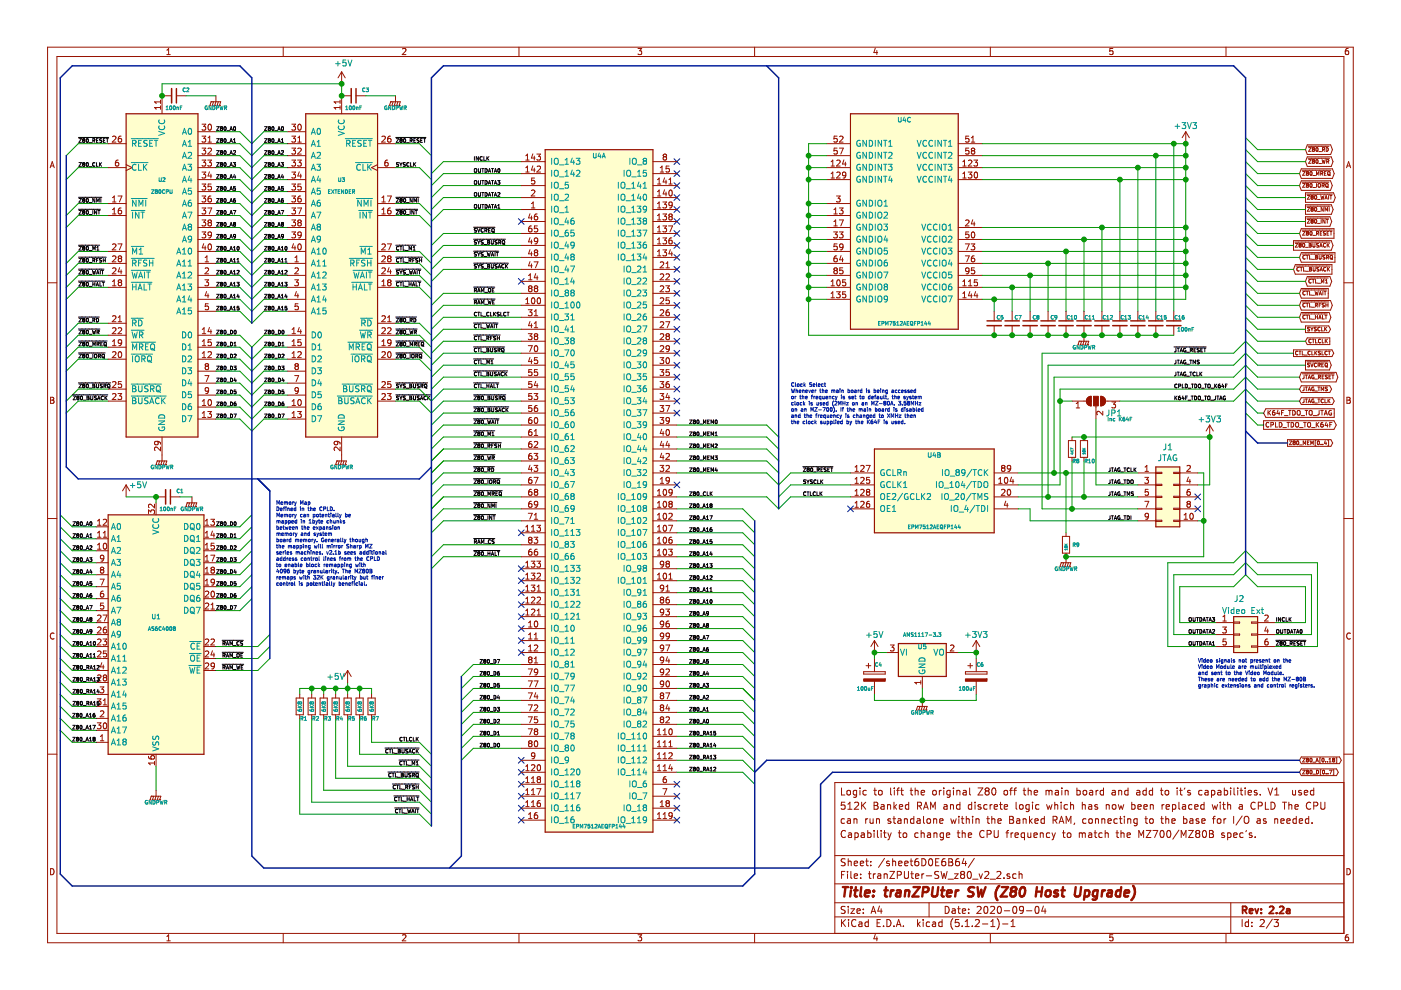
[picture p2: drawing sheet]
<svg xmlns="http://www.w3.org/2000/svg" width="297mm" height="210mm" viewBox="0 0 297 210" stroke-linecap="round" stroke-linejoin="round" font-family="sans-serif">
<g fill="none" stroke="#000" stroke-width=".21">
<path d="M16.6 29.1h6.4M16.7 29.4h.6l-.6 .8h.6M16.7 34.5h.6l-.6 .8h.6M17.6 29.5l.1 .2M17.6 29.4l.4 .1-.2 .2M17.6 29.4v.1M17.6 29.8h.1M17.6 34.9h.1M17.7 29.7h.1M17.7 34.8l-.2-.1 .2-.2h.3l-.2 .3M17.7 34.8h.1M17.7 29.7l-.1 .1"/>
<path d="M17.7 34.8l-.1 .1M17.8 29.7l.2 .2-.2 .3h-.2v-.4M17.8 34.8l.2 .2-.2 .3-.2-.1v-.3M18.4 29.5l.1-.1a.41 .41 0 0 1 .3 .4 .41 .41 0 0 1-.3 .4l-.2-.3zM18.4 34.5h.1a.41 .41 0 0 1 .3 .4 .41 .41 0 0 1-.3 .4l-.2-.3zM18.9 30.3h.6M18.9 35.3h.6M19.7 29.8h.3l.1-.3-.4-.1v.8M19.9 29.8l.2 .4M20.1 34.5h-.1a.4 .4 0 0 0-.4 .4 .4 .4 0 0 0 .4 .4l.1-.1M20.5 34.5v.8h.3M20.5 29.8h.2"/>
<path d="M20.8 29.4h-.3v.8h.3M21.1 34.5v.8M21.2 29.5v.2l.4 .3-.5 .2M21.2 29.4h.4M21.2 29.4v.1M21.2 34.8l.3 .5M21.5 34.5l-.4 .4M21.9 29.8h.3M22.3 29.4h-.4v.8h.4M22.5 29.4h.5M22.8 29.4v.8M45.9 26.9h.6l-.6 .7h.6"/>
<path d="M45.9 29.4h.6l-.6 .8h.6M45.9 31.9h.6l-.6 .8h.6M45.9 34.5h.6l-.6 .8h.6M45.9 37h.6l-.6 .8h.6M45.9 39.6h.6l-.6 .7h.6M46.7 27h.1M46.7 27l.2-.1 .3 .1M46.7 27l.2 .2M46.9 27.2l-.2 .1 .2 .3h.2l-.1-.4M46.9 29.7l-.2-.1 .2-.2 .2 .1-.1 .2M46.9 29.7l-.2 .2 .2 .3 .2-.1-.1-.4M46.9 32.3l-.2-.2 .2-.2 .2 .1-.1 .3"/>
<path d="M46.9 32.3l-.2 .1 .2 .3 .2-.1-.1-.3M46.9 34.8l-.2-.1 .2-.2h.2l-.1 .3M46.9 34.8l-.2 .2 .2 .3 .2-.1-.1-.4M46.9 37.3l-.2-.1 .2-.2 .2 .1-.1 .2M46.9 37.3l-.2 .2 .2 .3 .2-.1-.1-.4M46.9 39.9l-.2-.2 .2-.1h.2l-.1 .3M46.9 39.9l-.2 .1 .2 .3 .3-.1-.2-.3M46.9 27.2h.1M46.9 29.7h.1M46.9 32.3h.1M46.9 34.8h.1M46.9 37.3h.1"/>
<path d="M46.9 39.9h.1M47.2 27h.1M47.2 27l-.2 .2M47.6 26.9h.1a.41 .41 0 0 1 .2 .4 .41 .41 0 0 1-.2 .3l-.2-.3zM47.6 29.5l.1-.1a.41 .41 0 0 1 .2 .4 .41 .41 0 0 1-.2 .4l-.2-.3zM47.6 32l.1-.1a.41 .41 0 0 1 .2 .4 .41 .41 0 0 1-.2 .4l-.2-.3zM47.6 34.5h.1a.41 .41 0 0 1 .2 .4 .41 .41 0 0 1-.2 .4l-.2-.3zM47.6 37.1l.1-.1a.41 .41 0 0 1 .2 .4 .41 .41 0 0 1-.2 .4l-.2-.3zM47.6 39.6h.1a.41 .41 0 0 1 .2 .3 .41 .41 0 0 1-.2 .4l-.2-.3zM48.1 27.7h.6M48.1 30.3h.6M48.1 32.8h.6"/>
<path d="M48.1 35.3h.6M48.1 37.9h.6M48.7 27.6l.3-.7 .3 .7M48.7 30.2l.3-.8 .3 .8M48.7 32.7l.3-.8 .3 .8M48.7 35.3l.3-.8 .3 .8M48.7 37.8l.3-.8 .3 .8M48.8 27.4h.4M48.8 30h.4M48.8 32.5h.4M48.8 35h.4M48.8 37.6h.4"/>
<path d="M49.5 34.5h.4l-.2 .3 .2 .1v.3h-.4M49.5 32l.3-.1 .1 .3-.4 .5h.4M49.5 30.2h.4M49.5 29.6l.2-.2v.8M49.6 26.9h.1a.39 .39 0 0 1 .3 .4 .39 .39 0 0 1-.4 .3zM49.6 26.9h.1M49.7 37l-.2 .5h.5M49.9 37.3v.5M49.9 39.6h-.4v.3h.4v.4h-.4M56.1 26.9h.5l-.5 .7h.5M56.1 29.4h.5l-.5 .8h.5M56.1 31.9h.5l-.5 .8h.5"/>
<path d="M56.1 34.5h.5l-.5 .8h.5M56.1 37h.5l-.5 .8h.5M56.1 39.6h.5l-.5 .7h.5M56.9 27l.1 .2M56.9 27h.1M56.9 29.5l.1 .2M56.9 26.9v.1M56.9 26.9h.3l.1 .1M56.9 29.4l.4 .1-.1 .2M56.9 26.9h.1M56.9 27.2v.1M56.9 29.4v.1"/>
<path d="M56.9 29.8h.1M56.9 32.3h.1M56.9 34.9h.1M57 39.9l-.1-.2 .1-.1h.3l-.1 .3M57 32.3l-.1-.2 .1-.2 .3 .1-.1 .3M57 27.2h.2M57 34.8l-.1-.1 .1-.2h.3l-.1 .3M57 29.7h.2M57 37.3l-.1-.1 .1-.2 .3 .1-.1 .2M57 32.3h.2M57 34.8h.2M57 39.9l-.1 .1 .1 .3 .3-.1-.1-.3"/>
<path d="M57 37.3l-.1 .2 .1 .3 .3-.1-.1-.4M57 37.3h.2M57 39.9h.2M57 27.2h-.1M57 29.7l-.1 .1M57 34.8l-.1 .1M57 32.3h-.1M57.2 27.2l.1 .1-.1 .3h-.3v-.3M57.2 32.3l.1 .1-.1 .3h-.3v-.4M57.2 29.7l.1 .2-.1 .3h-.3v-.4M57.2 34.8l.1 .2-.1 .3-.3-.1v-.3M57.3 27l-.1 .2"/>
<path d="M57.3 27h.1M57.7 37.1l.1-.1a.41 .41 0 0 1 .3 .4 .41 .41 0 0 1-.3 .4l-.2-.3zM57.7 39.6h.1a.41 .41 0 0 1 .3 .3 .41 .41 0 0 1-.3 .4l-.2-.3zM57.7 26.9h.1a.41 .41 0 0 1 .3 .4 .41 .41 0 0 1-.3 .3l-.2-.3zM57.7 34.5h.1a.41 .41 0 0 1 .3 .4 .41 .41 0 0 1-.3 .4l-.2-.3zM57.7 32l.1-.1a.41 .41 0 0 1 .3 .4 .41 .41 0 0 1-.3 .4l-.2-.3zM57.7 29.4h.1a.41 .41 0 0 1 .3 .4 .41 .41 0 0 1-.3 .4l-.2-.3zM57.7 26.9h.1M57.7 29.4v.1M58.2 27.7h.6M58.2 30.3h.6M58.2 32.8h.6"/>
<path d="M58.2 35.3h.6M58.2 37.9h.6M58.9 27.6l.3-.7 .2 .7M58.9 30.2l.3-.8 .2 .8M58.9 37.8l.3-.8 .2 .8M58.9 35.3l.3-.8 .2 .8M58.9 32.7l.3-.8 .2 .8M59 27.4h.4M59 30h.4M59 32.5h.4M59 35h.4M59 37.6h.4"/>
<path d="M59.6 34.5h.5l-.3 .3 .3 .1v.3h-.5M59.7 30.2h.4M59.7 32l.2-.1 .2 .3-.5 .5h.5M59.7 29.6l.2-.2v.8M59.7 26.9h.1a.39 .39 0 0 1 .3 .4 .39 .39 0 0 1-.3 .3zM59.8 37l-.1 .5h.4M60 26.9h.1M60 37.3v.5M60.1 39.6h-.4v.3h.3l.1 .4h-.4M83.9 29.1h6.4M84 29.4h.5l-.5 .8h.5M84.5 34.5h-.3l-.1 .3a.31 .31 0 0 1 .3 .1 .31 .31 0 0 1 0 .3h-.3"/>
<path d="M84.7 34.5l.3 .4M84.8 29.5l.1 .2M84.9 29.4l.3 .1-.1 .2M84.9 29.8h-.1M84.9 29.4l-.1 .1M84.9 29.7h.2M84.9 29.7v.1M85 34.9v.4M85.1 29.7l.2 .2-.2 .3h-.2l-.1-.4M85.3 34.5l-.3 .4M85.7 29.4a.41 .41 0 0 1 .3 .4 .41 .41 0 0 1-.3 .4l-.1-.3zM85.7 29.4l-.1 .1"/>
<path d="M85.9 34.9v.1M85.9 35v.2h-.4M85.9 34.5h-.3l-.1 .1 .4 .3M86.2 30.3h.6M86.7 34.5a.35 .35 0 0 0-.5 .4 .35 .35 0 0 0 .5 .3M87 29.8h.3l.1-.3-.4-.1v.8M87.1 34.5v.8h.3M87.1 29.8l.3 .4M87.7 34.5v.8M87.7 29.8h.3M87.8 34.8l.3 .5M88.1 29.4h-.4v.8h.4"/>
<path d="M88.1 34.5l-.4 .4M88.5 29.5v.2l.4 .3-.5 .2M88.5 29.4h.4M88.5 29.4v.1M89.2 29.8h.2M89.6 29.4h-.4v.8h.4M89.8 29.4h.4M90 29.4v.8M100.6 35.8h.4v.7l-.4-.1zM100.6 38.4h.4v.6h-.4zM100.6 33.2v.8M101.4 35.7v.7l.2 .1 .3-.1v-.7"/>
<path d="M101.4 33.2v.8l-.4-.8v.8M101.4 38.3v.6l.2 .2 .3-.2v-.6M102.1 38.3h.5M102.1 35.7h.5M102.2 33.3l-.1-.1a.4 .4 0 0 0-.4 .4 .4 .4 0 0 0 .4 .4l.1-.1M102.4 35.7v.8M102.4 38.3v.8M102.6 33.2v.8h.3M102.8 35.7a.4 .4 0 0 1 .5 .4 .4 .4 0 0 1-.5 .4zM102.8 38.3a.4 .4 0 0 1 .5 .4 .4 .4 0 0 1-.5 .4zM103.2 33.2v.8M103.3 33.5l.4 .5"/>
<path d="M103.5 39.1l.3-.8 .2 .8M103.5 36.5l.3-.8 .2 .8M103.6 38.8h.4M103.6 36.3h.4M103.7 33.2l-.5 .5M104.2 38.3h.4M104.2 35.7h.4M104.4 35.7v.8M104.4 38.3v.8M104.8 39.1l.3-.8 .2 .8M104.8 36.5l.3-.8 .2 .8M104.9 38.8h.3"/>
<path d="M104.9 36.3h.3M105.5 38.3h.5l-.3 .3 .3 .1-.1 .3h-.4M105.6 35.8l.1-.1a.43 .43 0 0 1 .3 .4 .43 .43 0 0 1-.3 .4l-.2-.3zM16.6 41.8h5M16.6 44.4h4.7M16.6 52h4.5M16.6 54.5h5.9M16.6 57.1h5.4M16.6 59.6h5.6M16.7 42.1h.6l-.6 .8h.6M16.7 44.6h.6l-.6 .8h.6M16.7 52.2h.6l-.6 .8h.6"/>
<path d="M16.7 54.8h.6l-.6 .8h.6M16.7 57.3h.6l-.6 .8h.6M16.7 59.9h.6l-.6 .7h.6M17.5 42.2l.2-.1 .3 .1M17.5 42.2v.1M17.5 44.8h.1M17.5 52.4h.1M17.5 42.3l.2 .1M17.5 44.8l.2 .2M17.5 52.4l.2 .2M17.6 44.7l-.1 .1M17.6 52.3l-.1 .1"/>
<path d="M17.6 44.7l.2-.1 .2 .2M17.6 52.3l.2-.1 .2 .2M17.6 44.7h.1M17.6 52.3h.1M17.6 52.6h.1M17.6 55.2h.1M17.6 57.7h.1M17.7 55.1l-.2-.1 .2-.2 .3 .1-.2 .2M17.7 42.4l-.2 .2 .2 .3 .3-.1-.2-.4M17.7 42.4h.1M17.7 45l-.2 .1 .2 .3 .3-.1-.2-.3M17.7 45h.1"/>
<path d="M17.7 52.6h.1M17.7 55.1h.1M17.7 57.7l-.2-.2 .2-.2 .3 .1-.2 .3M17.7 57.7h.1M17.7 52.6h-.1M17.7 55.1l-.1 .1M17.7 57.7h-.1M17.8 52.6l.2 .1-.2 .3h-.2v-.4M17.8 55.1l.2 .2-.2 .3-.2-.1v-.3M17.8 57.7l.2 .1-.2 .3h-.2v-.4M18 42.3l-.2 .1M18 42.2v.1"/>
<path d="M18 44.8h.1M18 52.4h.1M18 44.8l-.2 .2M18 52.4l-.2 .2M18.4 44.7l.1-.1a.41 .41 0 0 1 .3 .4 .41 .41 0 0 1-.3 .4l-.2-.3zM18.4 42.2l.1-.1a.41 .41 0 0 1 .3 .4 .41 .41 0 0 1-.3 .4l-.2-.3zM18.4 52.3l.1-.1a.41 .41 0 0 1 .3 .4 .41 .41 0 0 1-.3 .4l-.2-.3zM18.4 54.9l.1-.1a.41 .41 0 0 1 .3 .4 .41 .41 0 0 1-.3 .4l-.2-.3zM18.4 57.4l.1-.1a.41 .41 0 0 1 .3 .4 .41 .41 0 0 1-.3 .4l-.2-.3zM18.4 59.9h.1a.41 .41 0 0 1 .3 .4 .41 .41 0 0 1-.3 .3l-.2-.3zM18.9 43h.6M18.9 45.5h.6"/>
<path d="M18.9 53.1h.6M18.9 55.6h.6M18.9 58.2h.6M19.6 57.3l.2 .8 .1-.6 .2 .6 .2-.8M19.7 55.2h.3l.1-.3-.4-.1v.8M19.7 44.6v.8M19.7 53v-.8l.2 .6 .3-.6v.8M19.7 59.9v.7M19.9 55.2l.2 .4M20.1 42.1v.8l-.4-.8v.8M20.1 59.9v.7M20.5 55.2h.2"/>
<path d="M20.5 58.1l.2-.8 .3 .8M20.5 42.9v-.8l.2 .5 .3-.5v.8M20.5 44.6v.8l-.5-.8v.8M20.5 53h.5M20.5 57.9h.4M20.5 52.5l.2-.3v.8M20.7 44.6h.5M20.8 54.8h-.3v.8M21 44.6v.8M21.2 59.9v.7h.3M21.3 57.3v.8M21.4 42.1v.8"/>
<path d="M21.5 57.3h.5M21.5 54.8l-.4 .1v.2l.4 .3-.4 .1M21.7 59.9h.4M21.7 57.3v.8M21.9 54.8v.8M21.9 55.2h.4M21.9 59.9v.7M22.3 54.8v.8M45.9 42.1h.6l-.6 .8h.6M45.9 44.6h.6l-.6 .8h.6M45.9 47.2h.6l-.6 .8h.6M45.9 49.7h.6l-.6 .8h.6"/>
<path d="M45.9 52.2h.6l-.6 .8h.6M45.9 54.8h.6l-.6 .8h.6M45.9 57.3h.6l-.6 .8h.6M45.9 59.9h.6l-.6 .7h.6M46.7 42.2v.1M46.7 44.8h.1M46.7 47.3h.1M46.7 49.9h.1M46.7 52.4h.1M46.7 42.2l.2-.1 .3 .1M46.7 42.3l.2 .1M46.7 44.8l.2-.2 .3 .2"/>
<path d="M46.7 44.8l.2 .2M46.7 47.3l.2-.1 .3 .1M46.7 47.3l.2 .2M46.7 49.9l.2-.2 .3 .2M46.7 49.9l.2 .1M46.7 52.4l.2-.2 .3 .2M46.7 52.4l.2 .2M46.9 42.4l-.2 .2 .2 .3 .2-.1-.1-.4M46.9 45l-.2 .1 .2 .3 .2-.1-.1-.3M46.9 47.5l-.2 .1 .2 .4 .2-.1-.1-.4M46.9 50l-.2 .2 .2 .3 .2-.1-.1-.4M46.9 52.6l-.2 .1 .2 .3h.2l-.1-.4"/>
<path d="M46.9 55.1l-.2-.1 .2-.2 .2 .1-.1 .2M46.9 55.1l-.2 .2 .2 .3 .2-.1-.1-.4M46.9 57.7l-.2-.2 .2-.2 .2 .1-.1 .3M46.9 57.7l-.2 .1 .2 .3 .2-.1-.1-.3M46.9 42.4h.1M46.9 45h.1M46.9 47.5h.1M46.9 50h.1M46.9 52.6h.1M46.9 55.1h.1M46.9 57.7h.1M47.2 42.2v.1"/>
<path d="M47.2 44.8h.1M47.2 47.3h.1M47.2 49.9h.1M47.2 52.4h.1M47.2 42.3l-.2 .1M47.2 44.8l-.2 .2M47.2 47.3l-.2 .2M47.2 49.9l-.2 .1M47.2 52.4l-.2 .2M47.6 42.2l.1-.1a.41 .41 0 0 1 .2 .4 .41 .41 0 0 1-.2 .4l-.2-.3zM47.6 44.7l.1-.1a.41 .41 0 0 1 .2 .4 .41 .41 0 0 1-.2 .4l-.2-.3zM47.6 47.2h.1a.41 .41 0 0 1 .2 .4 .41 .41 0 0 1-.2 .4l-.2-.4z"/>
<path d="M47.6 49.8l.1-.1a.41 .41 0 0 1 .2 .4 .41 .41 0 0 1-.2 .4l-.2-.3zM47.6 52.3l.1-.1a.41 .41 0 0 1 .2 .4 .41 .41 0 0 1-.2 .4l-.2-.3zM47.6 54.9l.1-.1a.41 .41 0 0 1 .2 .4 .41 .41 0 0 1-.2 .4l-.2-.3zM47.6 57.4l.1-.1a.41 .41 0 0 1 .2 .4 .41 .41 0 0 1-.2 .4l-.2-.3zM47.6 59.9h.1a.41 .41 0 0 1 .2 .4 .41 .41 0 0 1-.2 .3l-.2-.3zM48.1 40.4h.6M48.1 43h.6M48.1 45.5h.6M48.1 48h.6M48.1 50.6h.6M48.1 53.1h.6M48.1 55.6h.6"/>
<path d="M48.1 58.2h.6M48.7 40.3l.3-.7 .3 .7M48.7 42.9l.3-.8 .3 .8M48.7 45.4l.3-.8 .3 .8M48.7 48l.3-.8 .3 .8M48.7 50.5l.3-.8 .3 .8M48.7 53l.3-.8 .3 .8M48.7 55.6l.3-.8 .3 .8M48.7 58.1l.3-.8 .3 .8M48.8 40.1h.4M48.8 42.6h.4M48.8 45.2h.4"/>
<path d="M48.8 47.7h.4M48.8 50.3h.4M48.8 52.8h.4M48.8 55.3h.4M48.8 57.9h.4M49.5 44.6h.5l-.3 .8M49.5 47.3h.1M49.5 52.5l.2-.3v.8M49.5 55l.2-.2v.8M49.5 57.5l.2-.2v.8M49.5 47.3l.2-.1 .2 .1M49.5 47.3l.2 .2"/>
<path d="M49.5 53h.4M49.5 55.6h.4M49.5 58.1h.4M49.7 47.5l-.2 .1 .2 .4 .2-.2-.1-.3M49.7 47.5h.1M49.9 42.1l-.4 .2v.4l.2 .2 .2-.1v-.4l-.4 .1M49.9 47.3h.1M49.9 50l-.3 .2-.1-.4 .3-.1 .1 .2v.4l-.3 .2M49.9 47.3l-.1 .2M50.2 59.9h.5l-.3 .3 .3 .1-.1 .3h-.4M50.2 57.4l.4-.1 .1 .2-.5 .6h.5M50.2 55.6h.5"/>
<path d="M50.2 55l.3-.2v.8M50.3 52.3l.1-.1a.43 .43 0 0 1 .3 .4 .43 .43 0 0 1-.3 .4l-.2-.3zM56.1 42.1h.5l-.5 .8h.5M56.1 44.6h.5l-.5 .8h.5M56.1 47.2h.5l-.5 .8h.5M56.1 49.7h.5l-.5 .8h.5M56.1 52.2h.5l-.5 .8h.5M56.1 54.8h.5l-.5 .8h.5M56.1 57.3h.5l-.5 .8h.5M56.1 59.9h.5l-.5 .7h.5M56.9 42.3l.1 .1M56.9 44.8l.1 .2"/>
<path d="M56.9 49.9v.1M56.9 42.2l.1-.1 .3 .1M56.9 42.2v.1M56.9 44.8h.1M56.9 47.3h.1M56.9 49.9h.1M56.9 52.4h.1M56.9 52.4l.1 .2M56.9 47.3l.1 .2M56.9 50h.1M56.9 44.7v.1M56.9 49.8v.1"/>
<path d="M56.9 52.3v.1M56.9 47.2v.1M56.9 44.7l.3-.1 .1 .2M56.9 47.2h.3l.1 .1M56.9 49.8l.3-.1 .1 .2M56.9 52.3l.3-.1 .1 .2M56.9 44.7h.1M56.9 47.2h.1M56.9 50.1h.1M56.9 52.6h.1M56.9 52.3h.1M56.9 55.2h.1"/>
<path d="M56.9 57.7h.1M56.9 49.8h.1M57 55.1l-.1-.1 .1-.2 .3 .1-.1 .2M57 57.7l-.1-.2 .1-.2 .3 .1-.1 .3M57 45l-.1 .1 .1 .3 .3-.1-.1-.3M57 47.5l-.1 .1 .1 .4 .3-.1-.1-.4M57 42.4l-.1 .2 .1 .3 .3-.1-.1-.4M57 42.4h.2M57 45h.2M57 47.5h.2M57 50h.2M57 52.6h.2"/>
<path d="M57 55.1h.2M57 57.7h.2M57 55.1l-.1 .1M57 57.7h-.1M57 52.6h-.1M57 50l-.1 .1M57.2 57.7l.1 .1-.1 .3h-.3v-.4M57.2 50l.1 .2-.1 .3h-.3v-.4M57.2 52.6l.1 .1-.1 .3h-.3v-.4M57.2 55.1l.1 .2-.1 .3-.3-.1v-.3M57.3 42.3l-.1 .1M57.3 44.8l-.1 .2"/>
<path d="M57.3 47.3l-.1 .2M57.3 49.9l-.1 .1M57.3 52.4l-.1 .2M57.3 42.2v.1M57.3 44.8h.1M57.3 47.3h.1M57.3 49.9h.1M57.3 52.4h.1M57.7 59.9h.1a.41 .41 0 0 1 .3 .4 .41 .41 0 0 1-.3 .3l-.2-.3zM57.7 42.2l.1-.1a.41 .41 0 0 1 .3 .4 .41 .41 0 0 1-.3 .4l-.2-.3zM57.7 57.4l.1-.1a.41 .41 0 0 1 .3 .4 .41 .41 0 0 1-.3 .4l-.2-.3zM57.7 54.9l.1-.1a.41 .41 0 0 1 .3 .4 .41 .41 0 0 1-.3 .4l-.2-.3z"/>
<path d="M57.7 47.2h.1a.41 .41 0 0 1 .3 .4 .41 .41 0 0 1-.3 .4l-.2-.4zM57.7 44.7l.1-.1a.41 .41 0 0 1 .3 .4 .41 .41 0 0 1-.3 .4l-.2-.3zM57.7 49.8l.1-.1a.41 .41 0 0 1 .3 .4 .41 .41 0 0 1-.3 .4l-.2-.3zM57.7 52.3l.1-.1a.41 .41 0 0 1 .3 .4 .41 .41 0 0 1-.3 .4l-.2-.3zM57.7 44.7h.1M57.7 47.2h.1M57.7 49.8h.1M57.7 52.3h.1M58.2 40.4h.6M58.2 43h.6M58.2 45.5h.6M58.2 48h.6"/>
<path d="M58.2 50.6h.6M58.2 53.1h.6M58.2 55.6h.6M58.2 58.2h.6M58.9 58.1l.3-.8 .2 .8M58.9 55.6l.3-.8 .2 .8M58.9 53l.3-.8 .2 .8M58.9 50.5l.3-.8 .2 .8M58.9 48l.3-.8 .2 .8M58.9 45.4l.3-.8 .2 .8M58.9 42.9l.3-.8 .2 .8M58.9 40.3l.3-.7 .2 .7"/>
<path d="M59 40.1h.4M59 42.6h.4M59 45.2h.4M59 47.7h.4M59 50.3h.4M59 52.8h.4M59 55.3h.4M59 57.9h.4M59.6 44.6h.5l-.3 .8M59.7 47.3l.1-.1 .3 .1M59.7 53h.4M59.7 55.6h.4"/>
<path d="M59.7 58.1h.4M59.7 52.5l.2-.3v.8M59.7 55l.2-.2v.8M59.7 57.5l.2-.2v.8M59.7 47.3h.1M59.7 47.3l.1 .2M59.8 47.5l-.1 .1 .1 .4 .3-.2-.2-.3M59.8 47.5h.1M60 42.1l-.3 .2v.4l.1 .2 .3-.1-.1-.4-.3 .1M60.1 50l-.4 .2v-.4l.2-.1 .2 .2v.4l-.4 .2M60.1 47.3l-.2 .2M60.1 47.3h.1"/>
<path d="M60.4 59.9h.5l-.3 .3 .3 .1-.1 .3h-.4M60.4 55.6h.5M60.4 57.4l.3-.1 .2 .2-.5 .6h.5M60.4 55l.2-.2v.8M60.5 52.3l.1-.1a.43 .43 0 0 1 .3 .4 .43 .43 0 0 1-.3 .4l-.2-.3zM83.9 41.8h5M83.9 44.4h4.7M83.9 52h4.3M83.9 54.5h5.7M83.9 57.1h5.3M83.9 59.6h5.4M84 42.1h.5l-.5 .8h.5"/>
<path d="M84 44.6h.5l-.5 .8h.5M84.5 52.3a.35 .35 0 0 0-.4 .3 .35 .35 0 0 0 .4 .4M84.5 57.4l-.3-.1-.1 .3a.31 .31 0 0 1 .3 .1 .31 .31 0 0 1 0 .4h-.3M84.5 52.3h.1M84.5 54.9a.35 .35 0 0 0-.4 .3 .35 .35 0 0 0 .4 .3M84.5 59.9a.35 .35 0 0 0-.4 .4 .35 .35 0 0 0 .4 .3M84.7 57.3l.3 .4M84.8 52.2h.4M84.8 54.8h.4M84.8 59.9h.4M84.8 42.2l.1-.1 .4 .1M84.8 42.2v.1"/>
<path d="M84.8 44.8h.1M84.8 42.3l.1 .1M84.8 44.8l.1 .2M84.8 44.7v.1M84.9 44.7h-.1M84.9 44.7l.2-.1 .2 .2M84.9 42.4l-.1 .2 .1 .3 .3-.1-.1-.4M84.9 45l-.1 .1 .1 .3 .3-.1-.1-.3M84.9 42.4h.2M84.9 45h.2M85 52.2v.8M85 54.8v.8"/>
<path d="M85 57.7v.4M85 59.9v.7M85.3 42.3l-.2 .1M85.3 44.8l-.2 .2M85.3 57.3l-.3 .4M85.3 42.2v.1M85.3 44.8h.1M85.5 52.2v.8h.4M85.5 54.8v.8h.4M85.5 59.9v.7h.4M85.6 42.2l.1-.1a.41 .41 0 0 1 .3 .4 .41 .41 0 0 1-.3 .4l-.1-.3zM85.7 44.7v-.1a.41 .41 0 0 1 .3 .4 .41 .41 0 0 1-.3 .4l-.1-.3z"/>
<path d="M85.7 44.7h-.1M85.9 57.4l-.3-.1-.1 .3a.31 .31 0 0 1 .3 .1 .31 .31 0 0 1 .1 .4h-.4M85.9 53.1h.6M85.9 55.6h.6M86.1 58.2h.6M86.2 43h.6M86.2 45.5h.6M86.7 55.2h.4v-.3l-.4-.1v.8M86.7 53v-.8l.3 .6 .2-.6v.8M86.7 59.9v.7M86.8 57.3l.2 .8 .1-.6 .2 .6 .2-.8M86.9 55.2l.3 .4"/>
<path d="M87 44.6v.8M87.2 59.9v.7M87.4 42.1v.8l-.4-.8v.8M87.5 55.2h.3M87.6 53h.4M87.6 52.5l.2-.3v.8M87.7 58.1l.2-.8 .3 .8M87.7 57.9h.4M87.8 42.9v-.8l.2 .5 .3-.5v.8M87.8 44.6v.8l-.5-.8v.8M87.9 54.8h-.4v.8M88 44.6h.5"/>
<path d="M88.2 59.9v.7h.4M88.2 44.6v.8M88.5 57.3v.8M88.6 54.8h-.3l-.1 .3a.31 .31 0 0 1 .3 .1 .31 .31 0 0 1 0 .3h-.4M88.7 42.1v.8M88.7 57.3h.5M88.7 59.9h.5M88.9 55.2h.5M88.9 54.8v.8M88.9 57.3v.8M89 59.9v.7M89.4 54.8v.8"/>
<path d="M100.4 53.3h5.3M100.4 50.7h6.8M100.4 55.8h7.4M100.4 48.2h4.6M100.6 40.9h.4v.7l-.4-.1zM100.6 43.5h.4v.6l-.4-.1zM101 48.5l-.3-.1-.1 .3a.31 .31 0 0 1 .3 .2 .31 .31 0 0 1 0 .3h-.3M101 51h-.3l-.1 .3a.31 .31 0 0 1 .3 .1 .31 .31 0 0 1 0 .3h-.3M101 53.6l-.3-.1-.1 .3a.31 .31 0 0 1 .3 .1 .31 .31 0 0 1 0 .4h-.3M101 56.1h-.3l-.1 .3a.31 .31 0 0 1 .3 .1 .31 .31 0 0 1 0 .3h-.3M101.2 53.5l.3 .4M101.2 51l.3 .4"/>
<path d="M101.2 56.1l.3 .4M101.2 48.4l.3 .8 .3-.8M101.4 43.4v.6l.2 .1 .3-.1v-.6M101.4 40.8v.7l.4 .1M101.5 51.4v.4M101.5 53.9v.4M101.5 56.5v.3M101.8 53.5l-.3 .4M101.8 51l-.3 .4M101.8 56.1l-.3 .4M101.8 41.5v.1M101.9 40.8l-.1 .7"/>
<path d="M102 53.6v.2a.31 .31 0 0 1 .3 .1 .31 .31 0 0 1 .1 .4h-.4M102 51.1v.2a.31 .31 0 0 1 .3 .1 .31 .31 0 0 1 .1 .3h-.4M102.1 53.6h.3M102.1 53.6h-.1M102.1 51h.3M102.1 51l-.1 .1M102.1 43.4h.5M102.1 40.8h.5M102.4 40.8v.8M102.4 43.4v.7M102.4 56.1h-.3l-.1 .3a.31 .31 0 0 1 .3 .1 .31 .31 0 0 1 .1 .3h-.4M102.4 48.5a.35 .35 0 0 0-.4 .3 .35 .35 0 0 0 .5 .3"/>
<path d="M102.4 48.5h.1M102.6 54.4h.6M102.6 51.8h.6M102.6 56.9h.6M102.8 40.8a.4 .4 0 0 1 .5 .4 .4 .4 0 0 1-.5 .4zM102.8 43.4a.4 .4 0 0 1 .5 .4 .4 .4 0 0 1-.5 .3zM103 48.8l.3 .4M103.2 48.5l-.4-.1v.8M103.2 48.5h.1M103.2 48.5v.3h-.4M103.3 53.5l.2 .8 .1-.6 .2 .6 .2-.8M103.4 56.1l.4 .1-.2 .2 .2 .2-.1 .2h-.3z"/>
<path d="M103.4 51.4h.2M103.4 56.4h.2M103.5 44.1l.3-.7 .2 .7M103.5 41.6l.3-.8 .2 .8M103.6 48.8h.3M103.6 43.9h.4M103.6 41.4h.4M103.7 51h-.3v.8l.4-.1v-.3h-.2M103.7 51v.1M103.7 51.1l-.1 .3M104 48.4h-.4v.8h.4M104.2 51v.6l.1 .2 .3-.1v-.7"/>
<path d="M104.2 56.1v.6l.1 .1h.3v-.7M104.2 54.3l.2-.8 .3 .8M104.2 43.4h.4M104.2 40.8h.4M104.2 54.1h.4M104.3 48.5h.4v.7l-.4-.1zM104.4 49l.3 .2M104.4 40.8v.8M104.4 43.4v.7M104.7 49.2l.1 .1M104.8 44.1l.3-.7 .2 .7M104.8 41.6l.3-.8 .2 .8"/>
<path d="M104.9 43.9h.3M104.9 41.4h.3M105 53.5v.8M105 51.1v.2l.4 .3-.4 .1M105 51h.4M105 51v.1M105.2 53.5h.5M105.4 56.1h-.4v.3l.4 .3-.4 .1M105.4 53.5v.8M105.5 40.9l.3-.1 .2 .2-.5 .6h.5M105.5 43.6l.3-.2v.7M105.5 44.1h.5"/>
<path d="M105.6 56.8l.3-.7 .2 .7M105.7 56.6h.4M105.7 51.4h.4v-.3l-.4-.1v.8M105.9 51.4l.3 .4M106.5 51.1h.5l-.1 .6h-.4zM106.6 51.6l.3 .1M106.9 56.1a.35 .35 0 0 0-.5 .3 .35 .35 0 0 0 .5 .4M106.9 51.7l.1 .1M107.2 56.1v.7M107.3 56.4l.3 .4M107.6 56.1l-.4 .4M16.6 67.2h4.5"/>
<path d="M16.6 69.8h4.6M16.6 72.3h6.1M16.6 74.8h5.7M16.7 70h.6l-.6 .8h.6M16.7 72.6h.6l-.6 .7h.6M16.7 75.1h.6l-.6 .8h.6M16.7 67.5h.6l-.6 .8h.6M17.5 67.7l.2 .1M17.5 72.7l.2 .2M17.5 67.6v.1M17.5 70.2h.1M17.5 72.7h.1"/>
<path d="M17.5 75.2v.1M17.5 70.2l.2 .1M17.5 75.3l.2 .1M17.6 67.6h-.1M17.6 70.1l-.1 .1M17.6 72.6l-.1 .1M17.6 75.2h-.1M17.6 70.1l.2-.1 .2 .2M17.6 72.6h.2l.2 .1M17.6 75.1h.2l.2 .1M17.6 67.5v.1M17.6 72.6h.1"/>
<path d="M17.6 75.1v.1M17.6 60.2v.1M17.6 67.5h.2l.2 .1M17.6 70.1h.1M17.6 72.9v.1M17.6 75.5h.1M17.7 70.3l-.2 .2 .2 .3 .3-.1-.2-.4M17.7 70.3h.1M17.7 72.9h.1M17.7 75.4h.1M17.7 67.8l-.2 .2 .2 .3 .3-.1-.2-.4M17.7 60.2l-.2-.2 .2-.1h.3l-.2 .3"/>
<path d="M17.7 60.2h.1M17.7 60.2h-.1M17.7 67.8h.1M17.7 72.9h-.1M17.7 75.4l-.1 .1M17.8 72.9l.2 .1-.2 .3h-.2v-.3M17.8 75.4l.2 .2-.2 .3h-.2v-.4M17.8 60.2l.2 .1-.2 .3h-.2v-.3M18 67.7l-.2 .1M18 72.7l-.2 .2M18 67.6v.1M18 70.2h.1"/>
<path d="M18 72.7h.1M18 75.2v.1M18 70.2l-.2 .1M18 75.3l-.2 .1M18.4 70.1l.1-.1a.41 .41 0 0 1 .3 .4 .41 .41 0 0 1-.3 .4l-.2-.3zM18.4 75.2l.1-.1a.41 .41 0 0 1 .3 .4 .41 .41 0 0 1-.3 .4l-.2-.3zM18.4 67.6l.1-.1a.41 .41 0 0 1 .3 .4 .41 .41 0 0 1-.3 .4l-.2-.3zM18.4 72.6h.1a.41 .41 0 0 1 .3 .3 .41 .41 0 0 1-.3 .4l-.2-.3zM18.9 70.9h.6M18.9 73.4h.6M18.9 76h.6M18.9 60.7h.6"/>
<path d="M18.9 68.3h.6M19.6 70l.2 .8 .1-.6 .2 .6 .2-.8M19.7 67.9h.3l.1-.3-.4-.1v.8M19.7 73.3v-.7l.2 .5 .3-.5v.7M19.7 75.1v.8M19.7 60.2h.4M19.9 67.9l.2 .4M20 75.2h.5l-.1 .7-.4-.1zM20.4 60.6l.2-.7 .3 .7M20.5 60.4h.3M20.5 67.5a.4 .4 0 0 1 .4 .4 .4 .4 0 0 1-.4 .4zM20.6 70.4h.4v-.3l-.4-.1v.8"/>
<path d="M20.6 73l.4-.1v-.3h-.4v.7M20.7 70.4l.3 .4M20.7 73l.3 .3M20.9 75.5h.4v-.3l-.4-.1v.8M21.1 75.5l.2 .4M21.4 72.9h.2M21.7 75.2h.4l-.1 .7-.3-.1zM21.7 72.6h-.3v.7h.3M21.8 75.7l.4 .3M22.1 72.7h.4l-.1 .6-.3-.1zM22.2 73.2l.4 .2M45.9 70h.6l-.6 .8h.6"/>
<path d="M45.9 72.6h.6l-.6 .7h.6M45.9 75.1h.6l-.6 .8h.6M45.9 77.6h.6l-.6 .8h.6M45.9 62.4h.6l-.6 .8h.6M45.9 64.9h.6l-.6 .8h.6M46.7 70.2l.2-.2 .3 .2M46.7 70.2l.2 .1M46.7 65.1h.1M46.7 70.2h.1M46.7 72.7h.1M46.7 75.2v.1M46.7 72.7l.2-.1 .3 .1"/>
<path d="M46.7 72.7l.2 .2M46.7 75.2l.2-.1 .3 .1M46.7 75.3l.2 .1M46.7 65.1l.2-.2 .3 .2M46.7 65.1l.2 .2M46.9 70.3l-.2 .2 .2 .3 .2-.1-.1-.4M46.9 60.2l-.2-.2 .2-.1h.2l-.1 .3M46.9 60.2l-.2 .1 .2 .3h.2l-.1-.4M46.9 62.7l-.2-.1 .2-.2 .2 .1-.1 .2M46.9 62.7l-.2 .2 .2 .3 .2-.1-.1-.4M46.9 65.3l-.2 .1 .2 .3 .2-.1-.1-.3M46.9 72.9l-.2 .1 .2 .3 .3-.1-.2-.3"/>
<path d="M46.9 75.4l-.2 .2 .2 .3 .2-.1-.1-.4M46.9 78l-.2-.2 .2-.2 .2 .1-.1 .3M46.9 78l-.2 .1 .2 .3 .3-.1-.2-.3M46.9 70.3h.1M46.9 72.9h.1M46.9 75.4h.1M46.9 78h.1M46.9 60.2h.1M46.9 62.7h.1M46.9 65.3h.1M47.2 65.1h.1M47.2 70.2h.1"/>
<path d="M47.2 72.7h.1M47.2 75.2v.1M47.2 70.2l-.2 .1M47.2 72.7l-.2 .2M47.2 75.3l-.2 .1M47.2 65.1l-.2 .2M47.6 70.1l.1-.1a.41 .41 0 0 1 .2 .4 .41 .41 0 0 1-.2 .4l-.2-.3zM47.6 72.6h.1a.41 .41 0 0 1 .2 .3 .41 .41 0 0 1-.2 .4l-.2-.3zM47.6 62.5l.1-.1a.41 .41 0 0 1 .2 .4 .41 .41 0 0 1-.2 .4l-.2-.3zM47.6 65l.1-.1a.41 .41 0 0 1 .2 .4 .41 .41 0 0 1-.2 .4l-.2-.3zM47.6 75.2l.1-.1a.41 .41 0 0 1 .2 .4 .41 .41 0 0 1-.2 .4l-.2-.3zM47.6 77.7l.1-.1a.41 .41 0 0 1 .2 .4 .41 .41 0 0 1-.2 .4l-.2-.3z"/>
<path d="M48.1 70.9h.6M48.1 73.4h.6M48.1 76h.6M48.1 78.5h.6M48.1 60.7h.6M48.1 63.3h.6M48.1 65.8h.6M48.7 60.6l.3-.7 .3 .7M48.7 63.2l.3-.8 .3 .8M48.7 65.7l.3-.8 .3 .8M48.8 60.4h.4M48.8 63h.4"/>
<path d="M48.8 65.5h.4M48.9 70a.4 .4 0 0 1 .4 .4 .4 .4 0 0 1-.4 .4zM48.9 72.6a.4 .4 0 0 1 .4 .3 .4 .4 0 0 1-.4 .4zM48.9 75.1a.4 .4 0 0 1 .4 .4 .4 .4 0 0 1-.4 .4zM48.9 77.6a.4 .4 0 0 1 .4 .4 .4 .4 0 0 1-.4 .4zM49.5 60.1l.2-.2v.7M49.5 62.6l.2-.2v.8M49.5 65.2l.2-.3v.8M49.5 60.6h.4M49.5 63.2h.4M49.5 65.7h.4M49.6 77.6h.5l-.3 .3 .3 .2-.1 .3-.4-.1"/>
<path d="M49.6 75.2l.3-.1 .2 .2-.5 .6h.5M49.6 73.3h.5M49.6 72.8l.2-.2v.7M49.7 70.1l.1-.1a.41 .41 0 0 1 .3 .4 .41 .41 0 0 1-.3 .4l-.2-.3zM50.4 62.4l-.2 .5h.5M50.6 62.7v.5M50.7 64.9h-.4l-.1 .4h.4l.1 .3-.1 .1-.4-.1M56.1 70h.5l-.5 .8h.5M56.1 72.6h.5l-.5 .7h.5M56.1 75.1h.5l-.5 .8h.5M56.1 77.6h.5l-.5 .8h.5M56.1 62.4h.5l-.5 .8h.5"/>
<path d="M56.1 64.9h.5l-.5 .8h.5M56.9 65.1l.1-.2 .3 .2M56.9 65.1l.1 .2M56.9 70.2l.1 .1M56.9 75.3l.1 .1M56.9 72.7l.1 .2M56.9 65.1h.1M56.9 70.2h.1M56.9 72.7h.1M56.9 75.2v.1M56.9 70.1v.1M56.9 65.6v.1"/>
<path d="M56.9 77.7l.1 .3M56.9 72.6v.1M56.9 75.2h.1M56.9 70.1l.3-.1 .1 .2M56.9 75.1h.3l.1 .1M56.9 60.2v.1M56.9 72.6h.3l.1 .1M56.9 77.7h.4l-.1 .3M56.9 70.1h.1M56.9 72.6h.1M56.9 72.9v.1M56.9 75.1v.1"/>
<path d="M56.9 75.5h.1M56.9 77.7h.1M56.9 78h.1M57 70.3l-.1 .2 .1 .3 .3-.1-.1-.4M57 60.2l-.1-.2 .1-.1h.3l-.1 .3M57 70.3h.2M57 62.7l-.1-.1 .1-.2 .3 .1-.1 .2M57 72.9h.2M57 62.7l-.1 .2 .1 .3 .3-.1-.1-.4M57 75.4h.2M57 65.3l-.1 .1v.2M57 78h.2"/>
<path d="M57 60.2h.2M57 62.7h.2M57 65.3h.2M57 60.2h-.1M57 72.9h-.1M57 75.4l-.1 .1M57 78h-.1M57.2 60.2l.1 .1-.1 .3h-.3v-.3M57.2 75.4l.1 .2-.1 .3h-.3v-.4M57.2 72.9l.1 .1-.1 .3h-.3v-.3M57.2 78l.1 .1-.1 .3h-.3v-.4M57.2 65.3l.1 .3-.4 .1"/>
<path d="M57.3 65.1l-.1 .2M57.3 70.2l-.1 .1M57.3 72.7l-.1 .2M57.3 75.3l-.1 .1M57.3 65.1h.1M57.3 70.2h.1M57.3 72.7h.1M57.3 75.2v.1M57.7 62.5l.1-.1a.41 .41 0 0 1 .3 .4 .41 .41 0 0 1-.3 .4l-.2-.3zM57.7 65l.1-.1a.41 .41 0 0 1 .3 .4 .41 .41 0 0 1-.3 .4l-.2-.3zM57.7 65.6v.1M57.7 70.1l.1-.1a.41 .41 0 0 1 .3 .4 .41 .41 0 0 1-.3 .4l-.2-.3z"/>
<path d="M57.7 75.1h.1a.41 .41 0 0 1 .3 .4 .41 .41 0 0 1-.3 .4l-.2-.3zM57.7 72.6h.1a.41 .41 0 0 1 .3 .3 .41 .41 0 0 1-.3 .4l-.2-.3zM57.7 77.7l.1-.1a.41 .41 0 0 1 .3 .4 .41 .41 0 0 1-.3 .4l-.2-.3zM57.7 70.1h.1M57.7 72.6h.1M57.7 75.1v.1M57.7 77.7h.1M58.2 70.9h.6M58.2 73.4h.6M58.2 76h.6M58.2 78.5h.6M58.2 60.7h.6"/>
<path d="M58.2 63.3h.6M58.2 65.8h.6M58.9 65.7l.3-.8 .2 .8M58.9 63.2l.3-.8 .2 .8M58.9 60.6l.3-.7 .2 .7M59 60.4h.4M59 63h.4M59 65.5h.4M59 70a.4 .4 0 0 1 .5 .4 .4 .4 0 0 1-.5 .4zM59 75.1a.4 .4 0 0 1 .5 .4 .4 .4 0 0 1-.5 .4zM59 72.6a.4 .4 0 0 1 .5 .3 .4 .4 0 0 1-.5 .4zM59 77.6a.4 .4 0 0 1 .5 .4 .4 .4 0 0 1-.5 .4z"/>
<path d="M59.7 60.1l.2-.2v.7M59.7 60.6h.4M59.7 63.2h.4M59.7 65.7h.4M59.7 62.6l.2-.2v.8M59.7 65.2l.2-.3v.8M59.7 77.6h.5l-.3 .3 .3 .2-.1 .3-.4-.1M59.8 73.3h.4M59.8 72.8l.2-.2v.7M59.8 70.1l.1-.1a.41 .41 0 0 1 .3 .4 .41 .41 0 0 1-.3 .4l-.1-.3zM60.1 75.1l-.3 .1M60.1 75.1l.1 .1"/>
<path d="M60.2 75.2v.2l-.5 .5h.5M60.4 65.6l.1 .1M60.5 65.7h.3M60.6 62.4l-.2 .5h.5M60.8 62.7v.5M60.8 64.9h-.3l-.1 .4h.4v.3M60.8 65.6v.1M83.9 67.2h4.4M83.9 69.8h4.6M83.9 72.3h6.1M83.9 74.8h5.7M84 70h.5l-.5 .8h.5"/>
<path d="M84 72.6h.5l-.5 .7h.5M84 75.1h.5l-.5 .8h.5M84 67.5h.5l-.5 .8h.5M84.8 67.7l.1 .1M84.8 67.6v.1M84.8 70.2h.1M84.8 72.7h.1M84.8 75.2v.1M84.8 70.2l.1 .1M84.8 72.7l.1 .2M84.8 75.3l.1 .1M84.8 70.1v.1"/>
<path d="M84.8 67.6h.1M84.8 72.6v.1M84.8 75.2h.1M84.9 70.1l.2-.1 .2 .2M84.9 72.6h.2l.2 .1M84.9 75.1h.2l.2 .1M84.9 67.5h.2l.2 .1M84.9 67.5l-.1 .1M84.9 70.1h-.1M84.9 72.9l-.1 .1M84.9 75.5h-.1M84.9 72.6h-.1"/>
<path d="M84.9 75.1l-.1 .1M84.9 70.3l-.1 .2 .1 .3 .3-.1-.1-.4M84.9 70.3h.2M84.9 72.9h.2M84.9 75.4h.2M84.9 67.8l-.1 .2 .1 .3 .3-.1-.1-.4M84.9 67.8h.2M84.9 75.4v.1M84.9 72.9h.1M85.1 72.9l.2 .1-.2 .3h-.2l-.1-.3M85.1 75.4l.2 .2-.2 .3h-.2l-.1-.4M85.3 67.7l-.2 .1"/>
<path d="M85.3 70.2l-.2 .1M85.3 72.7l-.2 .2M85.3 75.3l-.2 .1M85.3 67.6v.1M85.3 70.2h.1M85.3 72.7h.1M85.3 75.2v.1M85.7 70.1v-.1a.41 .41 0 0 1 .3 .4 .41 .41 0 0 1-.3 .4l-.1-.3zM85.7 72.6a.41 .41 0 0 1 .3 .3 .41 .41 0 0 1-.3 .4l-.1-.3zM85.7 75.1a.41 .41 0 0 1 .3 .4 .41 .41 0 0 1-.3 .4l-.1-.3zM85.7 67.5a.41 .41 0 0 1 .3 .4 .41 .41 0 0 1-.3 .4l-.1-.3zM85.7 70.1h-.1"/>
<path d="M85.7 72.6h-.1M85.7 75.1l-.1 .1M85.7 67.5l-.1 .1M85.9 60.7h.6M86.2 70.9h.6M86.2 73.4h.6M86.2 76h.6M86.2 68.3h.6M86.7 60.2h.5M86.9 70l.2 .8 .1-.6 .2 .6 .1-.8M87 67.9h.3l.1-.3-.4-.1v.8M87 73.3v-.7l.2 .5 .3-.5v.7"/>
<path d="M87 75.1v.8M87.1 67.9l.3 .4M87.3 75.2h.5l-.1 .7-.4-.1zM87.4 60.6l.3-.7 .2 .7M87.5 60.4h.4M87.7 67.5a.4 .4 0 0 1 .5 .4 .4 .4 0 0 1-.5 .4zM87.8 70.4h.4v-.3l-.4-.1v.8M87.8 73l.4-.1v-.3h-.4v.7M88 70.4l.3 .4M88 73l.3 .3M88.1 75.5h.4l.1-.3-.5-.1v.8M88.3 75.5l.3 .4"/>
<path d="M88.6 72.9h.3M88.9 75.2h.5l-.1 .7-.4-.1zM89 72.6h-.4v.7h.4M89 75.7l.4 .3M89.3 72.7h.5l-.1 .6-.4-.1zM89.4 73.2l.5 .2M100.4 60.9h4.5M100.4 63.4h4.6M100.4 68.5h5.2M100.4 78.6h7.2M100.4 73.6h6.6M100.4 71h5.7"/>
<path d="M100.4 76.1h4.3M100.6 61.5h.4v-.3l-.4-.1v.8M100.6 64.1l.4-.1v-.3h-.4v.8M100.8 61.5l.2 .4M100.8 64.1l.2 .4M101 76.4a.35 .35 0 0 0-.4 .4 .35 .35 0 0 0 .4 .3M101 66.3a.35 .35 0 0 0-.4 .3 .35 .35 0 0 0 .4 .3M101 68.8a.35 .35 0 0 0-.4 .3 .35 .35 0 0 0 .4 .4M101 71.3a.35 .35 0 0 0-.4 .4 .35 .35 0 0 0 .4 .3M101 73.9a.35 .35 0 0 0-.4 .3 .35 .35 0 0 0 .4 .3M101 68.8h.1M101 71.3v.1"/>
<path d="M101 66.3h.1M101 76.4h.1M101 73.9h.1M101 79a.35 .35 0 0 0-.4 .3 .35 .35 0 0 0 .4 .3M101.3 61.9l.2-.8 .3 .8M101.3 64.5l.2-.8 .3 .8M101.3 68.7h.4M101.3 66.2h.4M101.3 78.9h.4M101.3 73.8h.4M101.3 71.3h.4M101.3 76.4h.4"/>
<path d="M101.3 61.7h.4M101.3 64.2h.4M101.5 66.2v.8M101.5 68.7v.8M101.5 71.3v.8M101.5 73.8v.8M101.5 76.4v.7M101.5 78.9v.8M102 66.2v.8h.4M102 68.7v.8h.4M102 71.3v.8h.4M102 73.8v.8h.4"/>
<path d="M102 76.4v.7h.4M102 78.9v.8h.4M102.1 61.9v-.8l.2 .6 .3-.6v.8M102.1 64.5v-.8l.2 .5 .3-.5v.8M102.4 69.6h.6M102.4 67.1h.6M102.4 79.8h.6M102.4 74.7h.6M102.4 72.1h.6M102.4 77.2h.6M102.8 62h.6M102.8 64.5h.6"/>
<path d="M103.2 68.7l.1 .8 .2-.5 .1 .5 .2-.8M103.2 71.7h.4v-.3l-.4-.1v.8M103.2 77.1v-.7l.3 .5 .2-.5v.7M103.2 78.9l.4 .2-.1 .2 .2 .1-.2 .3h-.3zM103.2 79.3h.3M103.2 74.2h.3M103.4 71.7l.3 .4M103.5 63.7l.2 .8 .1-.6 .2 .6 .2-.8M103.6 73.9h.1M103.6 61.2h.4l-.1 .7-.3-.1zM103.6 73.9l-.4-.1v.8l.4-.1v-.2l-.1-.1M103.6 73.9l-.1 .3"/>
<path d="M103.7 66.3l-.2-.1a.39 .39 0 0 0-.3 .4 .39 .39 0 0 0 .3 .4l.2-.1M104 73.8v.7l.2 .1 .2-.1v-.7M104 78.9v.6l.2 .2 .2-.1v-.7M104 69.5l.3-.8 .2 .8M104 66.2v.8h.4M104 71.7h.3M104.1 76.6l.2-.2v.7M104.1 69.3h.3M104.1 77.1h.4M104.4 61.5h.2M104.4 71.3h-.4v.8M104.4 64h.3"/>
<path d="M104.6 66.2v.8M104.7 61.1h-.3v.8h.3M104.7 66.5l.4 .5M104.8 68.7v.8M104.8 63.7h-.4v.8h.4M105.1 68.7h.4M105.1 71.3h-.3l-.1 .3a.31 .31 0 0 1 .3 .1 .31 .31 0 0 1 0 .3h-.4M105.1 66.2l-.5 .5M105.2 78.9l-.4 .1v.2l.4 .3-.1 .2h-.3M105.2 73.9h-.4v.2l.4 .4-.1 .1h-.3M105.3 68.7v.8M105.4 71.3v.8"/>
<path d="M105.4 71.7h.5M105.5 79.7l.2-.8 .3 .8M105.5 79.5h.4M105.6 74.2h.3l.1-.3-.4-.1v.8M105.8 74.2l.2 .4M105.8 66.3h-.4a.32 .32 0 0 0 .4 .4v.3h-.4M105.9 71.3v.8M106.2 66.2v.8h.4M106.4 73.9h.4l.1 .5-.2 .2-.3-.1zM106.5 74.4l.2 .2M106.7 79a.35 .35 0 0 0-.5 .3 .35 .35 0 0 0 .5 .3M106.7 74.6l.2 .1"/>
<path d="M107 78.9v.8M107.2 79.2l.3 .5M107.3 66.3a.35 .35 0 0 0-.5 .3 .35 .35 0 0 0 .5 .3M107.5 78.9l-.5 .5M107.5 66.2h.4M107.7 66.2v.8M248.9 73.6h6.8M249.3 78.9v.7l-.3 .1M249.3 73.8v.7l-.3 .1M249.3 76.4v.6l-.3 .1M249.6 78.9h.4M249.6 73.8h.4"/>
<path d="M249.6 76.4h.4M249.8 73.8v.8M249.8 76.4v.7M249.8 78.9v.8M250.2 79.7l.3-.8 .2 .8M250.2 77.1l.3-.7 .2 .7M250.2 74.6l.3-.8 .2 .8M250.3 79.5h.3M250.3 76.9h.3M250.3 74.4h.3M251.4 78.9a.35 .35 0 0 0-.5 .4 .35 .35 0 0 0 .5 .3v-.2h-.1M251.4 73.9a.35 .35 0 0 0-.5 .3 .35 .35 0 0 0 .5 .3v-.2h-.1"/>
<path d="M251.4 76.4a.35 .35 0 0 0-.5 .4 .35 .35 0 0 0 .5 .3v-.3h-.1M251.6 79.8h.6M251.6 74.7h.6M251.6 77.2h.6M252.2 78.9h.5M252.2 76.4h.5M252.4 74.2h.3l.1-.3-.4-.1v.8M252.5 76.4v.7M252.5 78.9v.8M252.5 74.2l.3 .4M253 77.1v-.7l.2 .5 .3-.5v.7M253.2 74.2h.2"/>
<path d="M253.4 79a.35 .35 0 0 0-.5 .3 .35 .35 0 0 0 .5 .3M253.5 73.8h-.3v.8h.3M253.7 78.9v.8h.4M254.3 76.4h-.4a.32 .32 0 0 0 .3 .4v.3h-.4M254.3 73.9h-.4a.32 .32 0 0 0 .3 .4v.3h-.4M254.4 78.9v.8M254.5 79.2l.3 .5M254.6 74.2h.3M254.8 78.9l-.4 .5M255 73.8h-.4v.8h.4M255.2 73.8h.5M255.4 73.8v.8"/>
<path d="M15.4 83.7h7.5M15.5 84h.5l-.5 .8h.5M16.5 84.3l-.2-.1a.22 .22 0 0 1 .2-.2 .22 .22 0 0 1 .2 .2l-.1 .1M16.5 84.3l-.2 .2 .2 .3 .2-.2-.1-.3M16.5 84.3h.1M16.6 81.2h6.9M16.7 81.4h.6l-.6 .8h.6M17.1 84.1l.1-.1a.43 .43 0 0 1 .3 .4 .43 .43 0 0 1-.3 .4l-.2-.3zM17.6 81.8h.1M17.7 84.8h.5M17.7 81.8l-.2-.2 .2-.2 .3 .1-.2 .3M17.7 81.8h.1"/>
<path d="M17.7 81.8h-.1M17.8 81.8l.2 .1-.2 .3h-.2v-.4M18.4 81.5l.1-.1a.41 .41 0 0 1 .3 .4 .41 .41 0 0 1-.3 .4l-.2-.3zM18.4 84l.4 .1-.1 .3 .2 .1-.1 .2-.4 .1zM18.4 84.4h.3M18.9 82.3h.6M19.2 84v.6l.2 .2 .3-.2v-.6M19.7 81.4l.4 .2-.2 .2 .2 .2-.1 .2h-.3zM19.7 81.8h.2M20.4 84.4v.1M20.4 84.5v.2h-.4M20.5 81.4l.1 .8 .3-.1v-.7"/>
<path d="M20.5 84h-.3l-.2 .1 .4 .3M20.7 84.8l.3-.8 .2 .8M20.7 84.5h.4M21.7 81.5h-.4v.2l.4 .4-.4 .1M21.9 84.1a.35 .35 0 0 0-.5 .3 .35 .35 0 0 0 .5 .3M22 81.8h.4v-.3l-.4-.1v.8M22.2 81.8l.3 .4M22.2 84v.8M22.4 84.3l.3 .5M22.7 84l-.5 .4M22.8 81.5h.5l-.1 .7-.4-.1zM22.9 82l.3 .2"/>
<path d="M23.2 82.2l.1 .1M45.9 80.2h.6l-.6 .8h.6M45.9 82.7h.6l-.6 .8h.6M45.9 85.2h.6l-.6 .8h.6M45.9 87.8h.6l-.6 .8h.6M46.7 87.9v.1M46.7 87.9l.2-.1 .3 .1M46.7 88l.2 .1M46.9 80.5l-.2-.2 .2-.1h.2l-.1 .3M46.9 80.5l-.2 .2 .2 .3 .3-.2-.2-.3M46.9 83l-.2-.1 .2-.2 .2 .1-.1 .2M46.9 83l-.2 .2 .2 .3 .2-.1-.1-.4"/>
<path d="M46.9 85.6l-.2-.2 .2-.2 .2 .1-.1 .3M46.9 85.6l-.2 .1 .2 .3h.2l-.1-.4M46.9 88.1l-.2 .2 .2 .3 .2-.1-.1-.4M46.9 80.5h.1M46.9 83h.1M46.9 85.6h.1M46.9 88.1h.1M47.2 87.9v.1M47.2 88l-.2 .1M47.6 80.2h.1a.41 .41 0 0 1 .2 .4 .41 .41 0 0 1-.2 .4l-.2-.3zM47.6 82.8l.1-.1a.41 .41 0 0 1 .2 .4 .41 .41 0 0 1-.2 .4l-.2-.3zM47.6 85.3l.1-.1a.41 .41 0 0 1 .2 .4 .41 .41 0 0 1-.2 .4l-.2-.3z"/>
<path d="M47.6 87.9l.1-.1a.41 .41 0 0 1 .2 .4 .41 .41 0 0 1-.2 .4l-.2-.3zM48.1 81h.6M48.1 83.6h.6M48.1 86.1h.6M48.1 88.6h.6M48.9 80.2a.4 .4 0 0 1 .4 .4 .4 .4 0 0 1-.4 .4zM48.9 82.7a.4 .4 0 0 1 .4 .4 .4 .4 0 0 1-.4 .4zM48.9 85.2a.4 .4 0 0 1 .4 .4 .4 .4 0 0 1-.4 .4zM48.9 87.8a.4 .4 0 0 1 .4 .4 .4 .4 0 0 1-.4 .4zM49.6 87.8h.5l-.3 .8M49.8 80.1l-.2 .6h.5M50 85.2l-.2 .1-.2 .3 .1 .4h.3v-.4l-.4 .1"/>
<path d="M50 80.4v.6M50 82.7h-.3l-.1 .4 .4-.1 .1 .3-.2 .2-.3-.1M56.1 80.2h.5l-.5 .8h.5M56.1 82.7h.5l-.5 .8h.5M56.1 85.2h.5l-.5 .8h.5M56.1 87.8h.5l-.5 .8h.5M56.9 87.9l.1-.1 .3 .1M56.9 87.9v.1M56.9 88l.1 .1M56.9 80.5v.1M56.9 83.1h.1M57 85.6l-.1-.2 .1-.2 .3 .1-.1 .3"/>
<path d="M57 85.6l-.1 .1 .1 .3h.3l-.1-.4M57 80.5l-.1-.2 .1-.1h.3l-.1 .3M57 83l-.1-.1 .1-.2 .3 .1-.1 .2M57 80.5h.2M57 83h.2M57 88.1l-.1 .2 .1 .3 .3-.1-.1-.4M57 85.6h.2M57 80.5h-.1M57 88.1h.2M57 83l-.1 .1M57.2 80.5l.1 .2-.1 .3-.3-.1v-.3M57.2 83l.1 .2-.1 .3h-.3v-.4"/>
<path d="M57.3 88l-.1 .1M57.3 87.9v.1M57.7 87.9l.1-.1a.41 .41 0 0 1 .3 .4 .41 .41 0 0 1-.3 .4l-.2-.3zM57.7 82.8l.1-.1a.41 .41 0 0 1 .3 .4 .41 .41 0 0 1-.3 .4l-.2-.3zM57.7 80.2h.1a.41 .41 0 0 1 .3 .4 .41 .41 0 0 1-.3 .4l-.2-.3zM57.7 85.3l.1-.1a.41 .41 0 0 1 .3 .4 .41 .41 0 0 1-.3 .4l-.2-.3zM58.2 81h.6M58.2 83.6h.6M58.2 86.1h.6M58.2 88.6h.6M59 85.2a.4 .4 0 0 1 .5 .4 .4 .4 0 0 1-.5 .4zM59 80.2a.4 .4 0 0 1 .5 .4 .4 .4 0 0 1-.5 .4z"/>
<path d="M59 82.7a.4 .4 0 0 1 .5 .4 .4 .4 0 0 1-.5 .4zM59 87.8a.4 .4 0 0 1 .5 .4 .4 .4 0 0 1-.5 .4zM59.7 87.8h.5l-.3 .8M59.9 80.1l-.1 .6h.4M60.1 85.2l-.2 .1-.1 .3v.4h.3v-.4l-.3 .1M60.1 80.4v.6M60.2 82.7h-.4v.4l.3-.1 .1 .3-.1 .2-.3-.1M83.9 81.2h6.8M83.9 83.7h7.4M84.5 81.5l-.3-.1-.1 .3a.31 .31 0 0 1 .3 .2 .31 .31 0 0 1 0 .3h-.3M84.5 84h-.3l-.1 .3a.31 .31 0 0 1 .3 .1 .31 .31 0 0 1 0 .3h-.3M84.7 84l.3 .4"/>
<path d="M84.7 81.4l.3 .4M85 81.8v.4M85 84.4v.4M85.3 84l-.3 .4M85.3 81.4l-.3 .4M85.9 84.4v.1M85.9 84.5v.2h-.4M85.9 81.5l-.3-.1-.1 .3a.31 .31 0 0 1 .3 .2 .31 .31 0 0 1 .1 .3h-.4M85.9 84h-.3l-.1 .1 .4 .3M86.1 82.3h.6M86.1 84.8h.6M86.9 81.4l.4 .2-.2 .2 .2 .2-.1 .2h-.3z"/>
<path d="M86.9 81.8h.2M86.9 84l.4 .1-.2 .3 .2 .1-.1 .2-.3 .1zM86.9 84.4h.2M87.7 81.4v.7l.1 .1 .3-.1v-.7M87.7 84v.6l.1 .2 .3-.1v-.7M88.9 81.5h-.4v.2l.4 .4-.4 .1M88.9 84l-.4 .1v.2l.4 .3-.4 .1M89.1 84.8l.3-.8 .2 .8M89.2 84.5h.4M89.2 81.8h.4v-.3l-.4-.1v.8M89.4 81.8l.3 .4M90 81.5h.5l-.1 .7-.4-.1z"/>
<path d="M90.1 82l.3 .2M90.4 84.1a.35 .35 0 0 0-.5 .3 .35 .35 0 0 0 .5 .3M90.4 82.2l.1 .1M90.7 84v.8M90.8 84.3l.3 .5M91.1 84l-.4 .4M100.4 81.2h5.4M100.4 83.7h6.8M100.4 96.4h4.6M100.4 99h4.4M100.4 91.3h4.5M100.4 93.9h5.9"/>
<path d="M100.4 88.8h5.4M100.4 86.3h7.5M100.5 84h.5l-.5 .8h.5M100.5 89.1h.5l-.5 .7h.5M100.5 91.6h.5l-.5 .8h.5M100.5 94.1h.5l-.5 .8h.5M100.5 96.7h.5l-.5 .8h.5M100.5 99.2h.5l-.5 .8h.5M100.5 86.5h.5l-.5 .8h.5M101 81.5a.35 .35 0 0 0-.4 .3 .35 .35 0 0 0 .4 .3M101.3 81.4h.4M101.3 94.3l.1 .2"/>
<path d="M101.3 96.8l.1 .2M101.3 94.3l.1-.2 .4 .2M101.3 99.4l.1 .1M101.3 91.7l.1-.1 .4 .1M101.3 91.8l.1 .1M101.3 99.4l.1-.2 .4 .2M101.3 96.8l.1-.1 .4 .1M101.3 89.2l.1-.1 .4 .1M101.3 89.2h.1M101.3 91.7v.1M101.3 94.3h.1M101.3 96.8h.1"/>
<path d="M101.3 99.4h.1M101.3 89.2l.1 .2M101.4 89.4l-.1 .1 .1 .3 .4-.1-.2-.3M101.4 91.9l-.1 .2 .1 .3 .4-.2-.2-.3M101.4 84.3l-.1 .2 .1 .3 .3-.1-.1-.4M101.4 86.8l-.1 .2 .1 .3 .3-.1-.1-.4M101.4 99.5l-.1 .2 .1 .3 .4-.2-.2-.3M101.4 84.3l-.1-.1 .1-.2 .3 .1-.1 .2M101.4 84.3h.2M101.4 94.5l-.1 .1 .1 .3 .4-.1-.2-.3M101.4 97l-.1 .2 .1 .3 .4-.2-.2-.3M101.4 86.8l-.1-.1 .1-.2 .3 .1-.1 .2"/>
<path d="M101.4 89.4h.2M101.4 91.9h.2M101.4 94.5h.2M101.4 97h.2M101.4 99.5h.2M101.4 86.8h.2M101.5 81.4v.8M101.8 89.2h.1M101.8 91.7v.1M101.8 94.3h.1M101.8 96.8h.1M101.8 99.4h.1"/>
<path d="M101.8 96.8l-.2 .2M101.8 99.4l-.2 .1M101.8 91.8l-.2 .1M101.8 94.3l-.2 .2M101.8 89.2l-.2 .2M102 81.4v.8h.4M102.1 84.1l.1-.1a.41 .41 0 0 1 .3 .4 .41 .41 0 0 1-.3 .4l-.1-.3zM102.1 89.1h.1a.41 .41 0 0 1 .3 .3 .41 .41 0 0 1-.3 .4l-.1-.3zM102.1 91.7l.1-.1a.41 .41 0 0 1 .3 .4 .41 .41 0 0 1-.3 .4l-.1-.3zM102.1 86.6l.1-.1a.41 .41 0 0 1 .3 .4 .41 .41 0 0 1-.3 .4l-.1-.3zM102.1 89.8h.1M102.2 96.7a.41 .41 0 0 1 .3 .4 .41 .41 0 0 1-.3 .4l-.1-.3z"/>
<path d="M102.2 99.3v-.1a.41 .41 0 0 1 .3 .4 .41 .41 0 0 1-.3 .4l-.1-.3zM102.2 94.2v-.1a.41 .41 0 0 1 .3 .4 .41 .41 0 0 1-.3 .4l-.1-.3zM102.2 96.7h-.1M102.2 99.3h-.1M102.2 91.6l-.1 .1M102.2 94.2h-.1M102.4 82.3h.6M102.7 84.8h.6M102.7 89.9h.6M102.7 92.5h.6M102.7 95h.6M102.7 97.5h.6"/>
<path d="M102.7 87.4h.6M103.2 81.8h.5M103.2 81.4v.8M103.4 96.7l.2 .8 .1-.6 .2 .6 .1-.8M103.4 89.1l.2 .7 .1-.5 .2 .5 .1-.7M103.5 84l.4 .1-.2 .3 .2 .1-.1 .2-.3 .1zM103.5 84.4h.2M103.5 86.5l.4 .2-.2 .2 .2 .1-.1 .3h-.3zM103.5 92.4v-.8l.2 .5 .3-.5v.8M103.5 86.9h.2M103.6 99.6l.3 .4M103.6 94.5l.3 .4"/>
<path d="M103.7 81.4v.8M103.8 94.2h.1M103.8 94.2l-.3-.1v.8M103.8 99.3l-.3-.1v.8M103.8 99.3h.1M103.9 99.3l-.1 .3h-.3M103.9 94.2l-.1 .3h-.3M103.9 82.2l.3-.8 .2 .8M104 82h.4M104.2 84l.2 .8 .2-.1 .1-.7M104.2 99.2a.4 .4 0 0 1 .5 .4 .4 .4 0 0 1-.5 .4zM104.2 94.5h.3"/>
<path d="M104.2 86.5l.2 .8 .2-.1 .1-.7M104.2 89.8l.3-.7 .2 .7M104.3 92.4h.4M104.3 91.8l.2-.2v.8M104.3 89.6h.4M104.5 97.1l.3 .4M104.6 94.1h-.4v.8M104.7 81.4v.8h.4M104.7 96.7h-.4v.8M104.7 96.7h.1M104.7 96.7v.3l-.4 .1M105 89.1v.7"/>
<path d="M105.2 81.4h.5M105.3 89.1h.4M105.3 94.2h-.4v.2l.4 .4-.4 .1M105.5 84l-.4 .1v.2l.4 .3-.5 .1M105.5 86.6h-.4v.2l.4 .3-.5 .2M105.5 81.4v.8M105.5 89.1v.7M105.7 94.5h.4M105.7 94.1v.8M105.7 87.3l.2-.8 .3 .8M105.8 87.1h.3M105.8 84.4h.4v-.3l-.4-.1v.8"/>
<path d="M106 84.4l.2 .4M106.1 94.1v.8M106.6 84.1h.4v.6h-.4zM106.7 84.6l.3 .1M106.9 86.6a.35 .35 0 0 0-.5 .3 .35 .35 0 0 0 .5 .3M107 84.7l.1 .1M107.3 86.5v.8M107.4 86.8l.3 .5M107.7 86.5l-.4 .5M146.2 89.1h.5l-.5 .7h.5M146.2 91.6h.5l-.5 .8h.5M146.2 94.1h.5l-.5 .8h.5"/>
<path d="M146.2 96.7h.5l-.5 .8h.5M146.2 99.2h.5l-.5 .8h.5M147 89.2l.1-.1 .3 .1M147 94.3l.1 .2M147 89.2l.1 .2M147 91.7l.1-.1 .3 .1M147 89.2h.1M147 91.7v.1M147 94.3h.1M147 96.8h.1M147 99.4h.1M147 91.8l.1 .1"/>
<path d="M147 94.3l.1-.2 .3 .2M147 96.8l.1-.1 .3 .1M147 96.8l.1 .2M147 99.4l.1-.2 .3 .2M147 99.4l.1 .1M147.1 91.9l-.1 .2 .1 .3 .3-.2-.1-.3M147.1 94.5l-.1 .1 .1 .3 .3-.1-.1-.3M147.1 97l-.1 .2 .1 .3 .3-.2-.1-.3M147.1 99.5l-.1 .2 .1 .3 .3-.2-.1-.3M147.1 89.4l-.1 .1 .1 .3 .3-.1-.1-.3M147.1 89.4h.2M147.1 91.9h.2"/>
<path d="M147.1 94.5h.2M147.1 97h.2M147.1 99.5h.2M147.4 89.2h.1M147.4 91.7v.1M147.4 94.3h.1M147.4 96.8h.1M147.4 99.4h.1M147.4 89.2l-.1 .2M147.4 91.8l-.1 .1M147.4 94.3l-.1 .2M147.4 96.8l-.1 .2"/>
<path d="M147.4 99.4l-.1 .1M147.8 89.1h.1a.41 .41 0 0 1 .3 .3 .41 .41 0 0 1-.3 .4l-.1-.3zM147.8 89.8h.1M147.9 96.7a.41 .41 0 0 1 .3 .4 .41 .41 0 0 1-.3 .4l-.1-.3zM147.9 99.3v-.1a.41 .41 0 0 1 .3 .4 .41 .41 0 0 1-.3 .4l-.1-.3zM147.9 91.6a.41 .41 0 0 1 .3 .4 .41 .41 0 0 1-.3 .4l-.1-.3zM147.9 94.2v-.1a.41 .41 0 0 1 .3 .4 .41 .41 0 0 1-.3 .4l-.1-.3zM147.9 91.6l-.1 .1M147.9 94.2h-.1M147.9 96.7h-.1M147.9 99.3h-.1M148.4 89.9h.5"/>
<path d="M148.4 92.5h.5M148.4 95h.5M148.4 97.5h.5M149.1 89.8v-.7l.3 .5 .3-.5v.7M149.1 92.4v-.8l.3 .5 .3-.5v.8M149.1 94.9v-.8l.3 .6 .3-.6v.8M149.1 97.5v-.8l.3 .5 .3-.5v.8M149.1 100v-.8l.3 .6 .3-.6v.8M150 89.4h.3M150 92h.3M150 94.5h.3M150 97h.3"/>
<path d="M150 99.6h.3M150.4 89.1h-.4v.7h.4M150.4 91.6h-.4v.8h.4M150.4 94.1h-.4v.8h.4M150.4 96.7h-.4v.8h.4M150.4 99.2h-.4v.8h.4M150.7 89.8v-.7l.3 .5 .3-.5v.7M150.7 92.4v-.8l.3 .5 .3-.5v.8M150.7 94.9v-.8l.3 .6 .3-.6v.8M150.7 97.5v-.8l.3 .5 .3-.5v.8M150.7 100v-.8l.3 .6 .3-.6v.8M151.6 96.7h.5l-.3 .3 .3 .1-.1 .3h-.4"/>
<path d="M151.6 92.4h.5M151.6 91.8l.2-.2v.8M151.7 89.1h.1a.41 .41 0 0 1 .3 .3 .41 .41 0 0 1-.3 .4l-.2-.3zM151.7 89.8h.1M151.8 99.2l-.2 .5h.5M152 94.2h-.4M152 94.2h.1M152 99.5v.5M152 94.2v.3l-.4 .4h.5M170.2 99h6.4M170.3 99.2h.6l-.6 .8h.6M171.1 99.4l.2-.2 .3 .2"/>
<path d="M171.1 99.4l.2 .1M171.1 99.4h.1M171.3 99.5l-.2 .2 .2 .3 .3-.2-.2-.3M171.3 99.5h.1M171.6 99.4l-.2 .1M171.6 99.4h.1M172 99.3v-.1a.41 .41 0 0 1 .3 .4 .41 .41 0 0 1-.3 .4l-.1-.3zM172 99.3h-.1M173.3 99.6h.3l.1-.3-.4-.1v.8M173.4 99.6l.3 .4M174.1 99.6h.2M174.4 99.2h-.3v.8h.3"/>
<path d="M175.2 99.3l-.3-.1-.2 .2 .5 .4-.1 .2h-.4M175.5 99.6h.3M175.9 99.2h-.4v.8h.4M176.1 99.2h.4M176.3 99.2v.8M235.4 99.2l-.1 .7-.2 .1M235.6 99.2h.5M235.8 99.2v.8M236.2 100l.3-.8 .3 .8M236.3 99.8h.4M237.4 99.3a.35 .35 0 0 0-.4 .3 .35 .35 0 0 0 .5 .3v-.2h-.2M238.3 99.2h.4"/>
<path d="M238.5 99.2v.8M239.4 99.3a.35 .35 0 0 0-.4 .3 .35 .35 0 0 0 .4 .3M239.4 99.3h.1M239.8 99.2v.8h.4M240.4 99.2v.8M240.5 99.5l.4 .5M240.9 99.2l-.5 .5M249.1 84v.8M249.2 84.3l.3 .5M249.5 81.5a.35 .35 0 0 0-.4 .3 .35 .35 0 0 0 .4 .3M249.5 84l-.4 .4M249.9 84.3l.1 .5 .2-.1 .1-.3"/>
<path d="M249.9 81.8h.4v-.3l-.4-.1v.8M249.9 84.4h.1M250.2 84l-.2 .1-.1 .2M250.2 84.3l.1 .1M250.2 84.3l-.3 .1M250.7 81.4v.8h.3M250.8 84l-.2 .5h.5M251 84.2v.6M251.3 81.4a.4 .4 0 0 1 .5 .4 .4 .4 0 0 1-.5 .4zM251.4 84.4h.3M251.8 84h-.4v.8M251.9 84.8h.6"/>
<path d="M251.9 82.3h.6M252.5 84h.5M252.6 81.4h.4M252.8 84v.8M252.8 81.4v.8M253.3 84a.4 .4 0 0 1 .4 .4 .4 .4 0 0 1-.4 .4zM253.3 81.4a.4 .4 0 0 1 .4 .4 .4 .4 0 0 1-.4 .4zM254 84.1h.5l-.1 .6h-.4zM254.1 81.5h.4l.1 .5-.2 .2-.3-.1zM254.4 82.2h.1M254.7 84.8h.6M254.7 82.3h.6"/>
<path d="M255.4 84h.4M255.4 81.4h.4M255.6 84v.8M255.6 81.4v.8M256.1 84.1h.4v.6h-.4zM256.1 81.5h.5l-.1 .7-.4-.1zM256.7 84.8h.6M256.8 82.3h.5M257.5 81.4v.8M257.6 81.8l.4 .4M257.7 84v.5l-.3 .3M258 84h.4"/>
<path d="M258 81.4l-.5 .5M258.2 84v.8M258.6 84.8l.2-.8 .3 .8M258.7 81.4l-.3 .1-.1 .3 .1 .4h.3v-.4l-.4 .1M258.7 84.5h.3M259.2 81.4l-.2 .6h.5M259.4 81.7v.5M259.8 84h-.1a.39 .39 0 0 0-.4 .4 .39 .39 0 0 0 .4 .4l.1-.1v-.3h-.1M259.8 81.8h.3M260.2 81.4h-.4v.8M15.5 110.6h.5l-.5 .8h.5M15.5 113.2h.5l-.5 .8h.5"/>
<path d="M15.5 115.7h.5l-.5 .8h.5M15.5 118.2h.5l-.5 .8h.5M16.3 113.3l.1-.1 .3 .1M16.3 113.3h.1M16.3 115.9h.1M16.3 118.4h.1M16.3 113.3l.1 .2M16.3 115.9l.1 .1M16.3 118.4l.1 .2M16.3 115.8v.1M16.3 118.3v.1M16.3 115.8h.1"/>
<path d="M16.3 118.3h.1M16.3 115.8l.3-.1 .1 .2M16.3 118.3l.3-.1 .1 .2M16.4 111l-.1-.2 .1-.2 .3 .1-.1 .3M16.4 111l-.1 .1 .1 .3 .3-.1-.1-.3M16.4 113.5l-.1 .2 .1 .3 .3-.1-.1-.4M16.4 116l-.1 .2 .1 .3 .3-.2-.1-.3M16.4 118.6l-.1 .1 .1 .3 .3-.1-.1-.3M16.4 111h.2M16.4 113.5h.2M16.4 116h.2M16.4 118.6h.2"/>
<path d="M16.7 113.3l-.1 .2M16.7 115.9l-.1 .1M16.7 118.4l-.1 .2M16.7 113.3h.1M16.7 115.9h.1M16.7 118.4h.1M17.1 110.7l.1-.1a.41 .41 0 0 1 .3 .4 .41 .41 0 0 1-.3 .4l-.2-.3zM17.1 113.2h.1a.41 .41 0 0 1 .3 .4 .41 .41 0 0 1-.3 .4l-.2-.3zM17.1 115.8l.1-.1a.41 .41 0 0 1 .3 .4 .41 .41 0 0 1-.3 .4l-.2-.3zM17.1 118.3l.1-.1a.41 .41 0 0 1 .3 .4 .41 .41 0 0 1-.3 .4l-.2-.3zM17.6 111.5h.6M17.6 114h.6"/>
<path d="M17.6 116.6h.6M17.6 119.1h.6M18.3 111.4l.2-.8 .3 .8M18.3 114l.2-.8 .3 .8M18.3 116.5l.2-.8 .3 .8M18.3 119l.2-.8 .3 .8M18.4 111.2h.3M18.4 113.7h.3M18.4 116.3h.3M18.4 118.8h.3M19 118.2h.5l-.3 .4h.3v.4h-.5M19 115.8l.3-.1 .2 .2-.5 .6h.5"/>
<path d="M19 114h.5M19 113.4l.3-.2v.8M19.1 110.7l.1-.1a.39 .39 0 0 1 .3 .4 .39 .39 0 0 1-.4 .4zM45.9 110.6h.6l-.6 .8h.6M45.9 113.2h.6l-.6 .8h.6M45.9 115.7h.6l-.6 .8h.6M45.9 118.2h.6l-.6 .8h.6M46.7 113.3h.1M46.7 115.9h.1M46.7 118.4h.1M46.7 113.3l.2 .2M46.7 115.9l.2 .1"/>
<path d="M46.7 118.4l.2 .2M46.7 113.3l.2-.1 .3 .1M46.7 115.9l.2-.2 .3 .2M46.7 118.4l.2-.2 .3 .2M46.9 111l-.2-.2 .2-.2 .2 .1-.1 .3M46.9 111l-.2 .1 .2 .3 .2-.1-.1-.3M46.9 113.5l-.2 .2 .2 .3 .2-.1-.1-.4M46.9 116l-.2 .2 .2 .3 .3-.2-.2-.3M46.9 118.6l-.2 .1 .2 .3 .3-.1-.2-.3M46.9 111h.1M46.9 113.5h.1M46.9 116h.1"/>
<path d="M46.9 118.6h.1M47.2 113.3h.1M47.2 115.9h.1M47.2 118.4h.1M47.2 113.3l-.2 .2M47.2 115.9l-.2 .1M47.2 118.4l-.2 .2M47.6 110.7l.1-.1a.41 .41 0 0 1 .2 .4 .41 .41 0 0 1-.2 .4l-.2-.3zM47.6 113.2h.1a.41 .41 0 0 1 .2 .4 .41 .41 0 0 1-.2 .4l-.2-.3zM47.6 115.8l.1-.1a.41 .41 0 0 1 .2 .4 .41 .41 0 0 1-.2 .4l-.2-.3zM47.6 118.3l.1-.1a.41 .41 0 0 1 .2 .4 .41 .41 0 0 1-.2 .4l-.2-.3zM48.1 111.5h.6"/>
<path d="M48.1 114h.6M48.1 116.6h.6M48.1 119.1h.6M48.9 110.6a.4 .4 0 0 1 .4 .4 .4 .4 0 0 1-.4 .4zM48.9 113.2a.4 .4 0 0 1 .4 .4 .4 .4 0 0 1-.4 .4zM48.9 115.7a.4 .4 0 0 1 .4 .4 .4 .4 0 0 1-.4 .4zM48.9 118.2a.4 .4 0 0 1 .4 .4 .4 .4 0 0 1-.4 .4zM49.6 118.2h.5l-.3 .4 .3 .1-.1 .3h-.4M49.6 115.8l.3-.1 .2 .2-.5 .6h.5M49.6 113.4l.2-.2v.8M49.6 114h.5M49.7 110.7l.1-.1a.41 .41 0 0 1 .3 .4 .41 .41 0 0 1-.3 .4l-.2-.3z"/>
<path d="M100.4 101.5h5.7M100.4 104h6.1M100.4 116.7h5.6M100.4 106.6h5M100.4 109.1h4.7M100.4 114.2h4.5M100.5 117h.5l-.5 .8h.5M100.5 109.4h.5l-.5 .7h.5M100.5 106.8h.5l-.5 .8h.5M100.5 101.7h.5l-.5 .8h.5M100.5 104.3h.5l-.5 .8h.5M100.6 114.8h.4v-.3l-.4-.1v.8"/>
<path d="M100.8 114.8l.2 .4M101.3 115.2l.2-.8 .3 .8M101.3 117.2l.1 .1M101.3 117.1l.1-.1 .4 .1M101.3 117.1v.1M101.3 115h.4M101.4 104.6l-.1 .2 .1 .3 .3-.1-.1-.4M101.4 107.2l-.1 .1 .1 .3 .4-.1-.2-.3M101.4 109.7l-.1 .1 .1 .3 .4-.1-.2-.3M101.4 109.7l-.1-.2 .1-.1h.3l-.1 .3M101.4 102.1l-.1 .1 .1 .3h.3l-.1-.4M101.4 117.3l-.1 .2 .1 .3 .4-.2-.2-.3"/>
<path d="M101.4 102.1l-.1-.2 .1-.2 .3 .1-.1 .3M101.4 104.6l-.1-.1 .1-.2 .3 .1-.1 .2M101.4 107.2l-.1-.2 .1-.2 .3 .1-.1 .3M101.4 117.3h.2M101.4 109.7h.2M101.4 107.2h.2M101.4 102.1h.2M101.4 104.6h.2M101.8 117.1v.1M101.8 117.2l-.2 .1M102.1 115.2v-.8l.2 .6 .3-.6v.8M102.1 104.4l.1-.1a.41 .41 0 0 1 .3 .4 .41 .41 0 0 1-.3 .4l-.1-.3z"/>
<path d="M102.1 109.4h.1a.41 .41 0 0 1 .3 .4 .41 .41 0 0 1-.3 .3l-.1-.3zM102.1 106.9l.1-.1a.41 .41 0 0 1 .3 .4 .41 .41 0 0 1-.3 .4l-.1-.3zM102.2 101.8v-.1a.41 .41 0 0 1 .3 .4 .41 .41 0 0 1-.3 .4l-.1-.3zM102.2 117a.41 .41 0 0 1 .3 .4 .41 .41 0 0 1-.3 .4l-.1-.3zM102.2 101.8h-.1M102.2 117l-.1 .1M102.7 117.8h.6M102.7 110.2h.6M102.7 107.7h.6M102.7 100.1h.6M102.7 102.6h.6M102.7 105.1h.6"/>
<path d="M102.8 115.3h.6M103.5 101.7v.8M103.5 105.1v-.8l.2 .5 .3-.5v.8M103.5 109.4v.7M103.5 117v.8M103.5 117.4h.4M103.8 101.8h.5l-.1 .7-.4-.1zM103.9 106.8v.8l-.4-.8v.8M103.9 117v.8M104 114.5a.35 .35 0 0 0-.5 .3 .35 .35 0 0 0 .5 .3M104.2 117.8l.2-.8 .3 .8M104.2 117.5h.4"/>
<path d="M104.3 109.4v.7l-.5-.7v.7M104.3 107.6v-.8l.2 .6 .3-.6v.8M104.3 104.7h.4v-.3l-.4-.1v.8M104.3 114.5v.2M104.3 114.7l.1 .1M104.4 114.5h.3M104.4 114.8l.3 .3-.4 .1M104.4 114.5h-.1M104.5 109.4h.5M104.5 104.7l.3 .4M104.6 102.2l.4-.1 .1-.3-.5-.1v.8M104.7 109.4v.7"/>
<path d="M104.8 102.2l.3 .3M105 117v.8h.3M105.1 104.7h.3M105.2 106.8v.8M105.4 101.8h.5l-.1 .7-.4-.1zM105.5 117h.4M105.5 104.3h-.4v.8h.4M105.5 102.4l.4 .2M105.7 117v.8M105.9 104.9l.5 .2M146.2 119.5h.5l-.5 .8h.5M146.2 117h.5l-.5 .8h.5"/>
<path d="M146.2 114.4h.5l-.5 .8h.5M146.2 111.9h.5l-.5 .8h.5M146.2 109.4h.5l-.5 .7h.5M146.2 106.8h.5l-.5 .8h.5M146.2 104.3h.5l-.5 .8h.5M147 114.6l.1 .2M147 112.1h.1M147 114.6h.1M147 117.1v.1M147 119.7h.1M147 119.7l.1-.2 .3 .2M147 119.7l.1 .1"/>
<path d="M147 112.1l.1 .1M147 117.1l.1-.1 .3 .1M147 117.2l.1 .1M147 114.6l.1-.2 .3 .2M147 112.1l.1-.2 .3 .2M147.1 109.7l-.1 .1 .1 .3 .3-.1-.1-.3M147.1 114.8l-.1 .1 .1 .3 .3-.1-.1-.3M147.1 117.3l-.1 .2 .1 .3 .3-.2-.1-.3M147.1 107.2l-.1 .1 .1 .3 .3-.1-.1-.3M147.1 112.2l-.1 .2 .1 .3 .3-.2-.1-.3M147.1 107.2l-.1-.2 .1-.2 .3 .1-.1 .3M147.1 104.6l-.1-.1 .1-.2 .3 .1-.1 .2"/>
<path d="M147.1 104.6l-.1 .2 .1 .3 .3-.1-.1-.4M147.1 109.7l-.1-.2 .1-.1h.3l-.1 .3M147.1 119.8l-.1 .2 .1 .3 .3-.1-.1-.4M147.1 119.8h.2M147.1 117.3h.2M147.1 114.8h.2M147.1 112.2h.2M147.1 109.7h.2M147.1 107.2h.2M147.1 104.6h.2M147.4 112.1h.1M147.4 114.6h.1"/>
<path d="M147.4 117.1v.1M147.4 119.7h.1M147.4 119.7l-.1 .1M147.4 117.2l-.1 .1M147.4 114.6l-.1 .2M147.4 112.1l-.1 .1M147.8 112l.1-.1a.41 .41 0 0 1 .3 .4 .41 .41 0 0 1-.3 .4l-.1-.3zM147.8 106.9l.1-.1a.41 .41 0 0 1 .3 .4 .41 .41 0 0 1-.3 .4l-.1-.3zM147.8 104.4l.1-.1a.41 .41 0 0 1 .3 .4 .41 .41 0 0 1-.3 .4l-.1-.3zM147.8 109.4h.1a.41 .41 0 0 1 .3 .4 .41 .41 0 0 1-.3 .3l-.1-.3zM147.8 112.6l.1 .1M147.9 119.6v-.1a.41 .41 0 0 1 .3 .4 .41 .41 0 0 1-.3 .4l-.1-.3z"/>
<path d="M147.9 114.5v-.1a.41 .41 0 0 1 .3 .4 .41 .41 0 0 1-.3 .4l-.1-.3zM147.9 117a.41 .41 0 0 1 .3 .4 .41 .41 0 0 1-.3 .4l-.1-.3zM147.9 119.6h-.1M147.9 117l-.1 .1M147.9 114.5h-.1M148.4 117.8h.5M148.4 115.3h.5M148.4 112.8h.5M148.4 110.2h.5M148.4 107.7h.5M148.4 100.1h.5M148.4 105.1h.5"/>
<path d="M149 117.8l.3-.8 .3 .8M149 115.2l.3-.8 .3 .8M149 112.7l.3-.8 .3 .8M149 110.1l.3-.7 .3 .7M149 107.6l.3-.8 .3 .8M149.1 117.5h.4M149.1 115h.4M149.1 112.5h.4M149.1 109.9h.4M149.1 107.4h.4M149.6 104.4l-.2-.1a.4 .4 0 0 0-.3 .4 .4 .4 0 0 0 .3 .4l.2-.1M149.8 107.1l.2-.3v.8"/>
<path d="M149.8 109.6l.2-.2v.7M149.8 112.1l.2-.2v.8M149.8 114.7l.2-.3v.8M149.8 117.2l.2-.2v.8M149.8 119.7l.2-.2v.8M149.8 117.8h.4M149.8 115.2h.4M149.8 112.7h.4M149.8 110.1h.4M149.8 107.6h.4M149.9 104.3v.8h.4M150.5 119.5h.5l-.3 .3 .3 .2-.1 .3-.4-.1"/>
<path d="M150.5 109.4h.5l-.3 .7M150.5 112.4l.4-.2v.4M150.6 107.2l-.1 .3 .2 .1h.2v-.4M150.6 112.6v.1M150.6 104.3v.8M150.6 112.7h.3M150.6 107.2h.1M150.7 107.2l-.2-.2 .2-.2 .3 .2-.2 .2M150.7 107.2h.1M150.7 107.2h-.1M150.7 104.6l.3 .5M150.7 117l-.2 .5h.5"/>
<path d="M150.8 107.2h.1M150.9 111.9l-.3 .2v.5M150.9 117.2v.6M150.9 107.2h.1M150.9 114.4h-.3l-.1 .4h.4l.1 .3-.2 .1-.3-.1M150.9 112.6v.1M151 104.3l-.4 .4M170.8 101.8l-.3-.1-.1 .4a.31 .31 0 0 1 .3 .1 .31 .31 0 0 1 .1 .3h-.4M170.9 104.4a.35 .35 0 0 0-.5 .3 .35 .35 0 0 0 .5 .3M171 101.7l.3 .5M171.1 104.3h.4M171.3 102.2v.3"/>
<path d="M171.3 104.3v.8M171.6 101.7l-.3 .5M171.8 104.3v.8h.4M172.3 101.8l-.4-.1-.1 .4a.31 .31 0 0 1 .3 .1 .31 .31 0 0 1 .1 .3h-.4M172.5 100.1h.6M172.9 104.4a.35 .35 0 0 0-.5 .3 .35 .35 0 0 0 .5 .3M173 101.8a.35 .35 0 0 0-.5 .3 .35 .35 0 0 0 .5 .4M173.2 104.3v.8h.4M173.4 101.7v.8h.3M173.8 104.3v.8M174 104.6l.3 .5M174 101.7v.8"/>
<path d="M174.1 102.1l.4 .4M174.3 104.3l-.5 .4M174.5 101.7l-.5 .5M235.4 109.4l-.1 .6-.2 .1M235.4 101.7l-.1 .7-.2 .1M235.4 104.3l-.1 .7-.2 .1M235.6 109.4h.5M235.6 101.7h.5M235.6 104.3h.5M235.8 101.7v.8M235.8 104.3v.8M235.8 109.4v.7"/>
<path d="M236.2 105.1l.3-.8 .3 .8M236.2 110.1l.3-.7 .3 .7M236.2 102.5l.3-.8 .3 .8M236.3 109.9h.4M236.3 104.8h.4M236.3 102.3h.4M237.4 109.4a.35 .35 0 0 0-.4 .4 .35 .35 0 0 0 .5 .3v-.3h-.2M237.4 101.8a.35 .35 0 0 0-.4 .4 .35 .35 0 0 0 .5 .3v-.3h-.2M237.4 104.3a.35 .35 0 0 0-.4 .4 .35 .35 0 0 0 .5 .3v-.3h-.2M237.6 110.2h.6M237.6 100.1h.6M237.6 102.6h.6"/>
<path d="M237.6 105.1h.6M238.3 109.4h.4M238.3 101.7h.4M238.3 104.3h.4M238.5 101.7v.8M238.5 104.3v.8M238.5 109.4v.7M239 109.4a.4 .4 0 0 1 .5 .4 .4 .4 0 0 1-.5 .3zM239 101.7a.4 .4 0 0 1 .5 .4 .4 .4 0 0 1-.5 .4zM239 105.1v-.8l.3 .5 .2-.5v.8M239.8 101.8h.4v.7l-.4-.1zM239.8 109.4v.7"/>
<path d="M240.3 104.3l-.4 .1a.32 .32 0 0 0 .4 .4l-.1 .2h-.3M15.5 120.8h.5l-.5 .8h.5M15.5 123.3h.5l-.5 .8h.5M15.5 125.9h.5l-.5 .7h.5M15.5 128.4h.5l-.5 .8h.5M15.5 130.9h.5l-.5 .8h.5M15.5 133.5h.5l-.5 .8h.5M15.5 136h.5l-.5 .8h.5M15.5 138.6h.5l-.5 .7h.5M16.3 120.9v.1M16.3 123.5h.1M16.3 136.2h.1"/>
<path d="M16.3 138.7h.1M16.3 121l.1 .1M16.3 123.5l.1 .2M16.3 136.2l.1-.2 .3 .2M16.3 136.2l.1 .1M16.3 138.7l.1 .2M16.3 120.9h.1M16.3 123.4v.1M16.3 136.7v.1M16.3 138.6v.1M16.3 120.8h.3l.1 .1M16.3 120.8v.1"/>
<path d="M16.3 121.2h.1M16.3 123.4l.3-.1 .1 .2M16.3 123.4h.1M16.3 123.7h.1M16.3 126.2v.1M16.3 128.8h.1M16.3 131.3h.1M16.3 138.6h.3l.1 .1M16.3 138.6h.1M16.4 133.8l-.1 .2 .1 .3 .3-.1-.1-.4M16.4 136.3l-.1 .2v.2M16.4 126.2l-.1-.2 .1-.1h.3l-.1 .3"/>
<path d="M16.4 128.7l-.1-.1 .1-.2 .3 .1-.1 .2M16.4 131.3l-.1-.2 .1-.2 .3 .1-.1 .3M16.4 133.8l-.1-.1 .1-.2 .3 .1-.1 .2M16.4 138.9l-.1 .1 .1 .3 .3-.1-.1-.3M16.4 121.1h.2M16.4 121.1l-.1 .1M16.4 123.7h.2M16.4 123.7h-.1M16.4 126.2h.2M16.4 126.2h-.1M16.4 128.7h.2M16.4 128.7l-.1 .1"/>
<path d="M16.4 131.3h.2M16.4 131.3h-.1M16.4 133.8h.2M16.4 136.3h.2M16.4 138.9h.2M16.6 128.7l.1 .2-.1 .3h-.3v-.4M16.6 121.1l.1 .2-.1 .3-.3-.1v-.3M16.6 123.7l.1 .1-.1 .3h-.3v-.4M16.6 126.2l.1 .1-.1 .3h-.3v-.3M16.6 131.3l.1 .1-.1 .3h-.3v-.4M16.6 136.3l.1 .4-.4 .1M16.7 121l-.1 .1"/>
<path d="M16.7 120.9v.1M16.7 123.5h.1M16.7 136.2h.1M16.7 138.7h.1M16.7 123.5l-.1 .2M16.7 136.2l-.1 .1M16.7 138.7l-.1 .2M17.1 131l.1-.1a.41 .41 0 0 1 .3 .4 .41 .41 0 0 1-.3 .4l-.2-.3zM17.1 133.6l.1-.1a.41 .41 0 0 1 .3 .4 .41 .41 0 0 1-.3 .4l-.2-.3zM17.1 136.1l.1-.1a.41 .41 0 0 1 .3 .4 .41 .41 0 0 1-.3 .4l-.2-.3zM17.1 120.9l.1-.1a.41 .41 0 0 1 .3 .4 .41 .41 0 0 1-.3 .4l-.2-.3zM17.1 123.4l.1-.1a.41 .41 0 0 1 .3 .4 .41 .41 0 0 1-.3 .4l-.2-.3z"/>
<path d="M17.1 125.9h.1a.41 .41 0 0 1 .3 .4 .41 .41 0 0 1-.3 .3l-.2-.3zM17.1 128.5l.1-.1a.41 .41 0 0 1 .3 .4 .41 .41 0 0 1-.3 .4l-.2-.3zM17.1 138.6h.1a.41 .41 0 0 1 .3 .3 .41 .41 0 0 1-.3 .4l-.2-.3zM17.6 121.6h.6M17.6 124.2h.6M17.6 126.7h.6M17.6 129.3h.6M17.6 131.8h.6M17.6 134.3h.6M17.6 136.9h.6M17.6 139.4h.6M18.3 124.1l.2-.8 .3 .8"/>
<path d="M18.3 134.3l.2-.8 .3 .8M18.3 121.6l.2-.8 .3 .8M18.3 126.6l.2-.7 .3 .7M18.3 129.2l.2-.8 .3 .8M18.3 131.7l.2-.8 .3 .8M18.3 136.8l.2-.8 .3 .8M18.3 139.3l.2-.7 .3 .7M18.4 121.3h.3M18.4 123.9h.3M18.4 126.4h.3M18.4 129h.3M18.4 131.5h.3"/>
<path d="M18.4 134h.3M18.4 136.6h.3M18.4 139.1h.3M19 128.4h.5l-.3 .8M19 136.2l.3-.2v.8M19 138.8l.3-.2v.7M19 136.8h.5M19 139.3h.5M19.2 131.3l-.2-.2a.22 .22 0 0 1 .3-.2 .22 .22 0 0 1 .2 .2l-.2 .2M19.2 131.3l-.2 .1 .2 .3 .3-.1-.2-.3M19.2 131.3h.1M19.2 120.8l-.2 .5h.5"/>
<path d="M19.4 125.9l-.3 .1-.1 .5 .2 .1h.3l-.1-.4-.4 .1M19.4 121v.6M19.5 123.3h-.4l-.1 .4h.4l.1 .3h-.5M19.5 133.8l-.4 .1v-.3l.2-.1 .2 .1v.5l-.4 .2M19.8 138.8l.2-.2v.7M19.8 139.3h.4M19.9 136.1l.1-.1a.43 .43 0 0 1 .3 .4 .43 .43 0 0 1-.3 .4l-.2-.3zM45.9 120.8h.6l-.6 .8h.6M45.9 123.3h.6l-.6 .8h.6M45.9 125.9h.6l-.6 .7h.6M45.9 128.4h.6l-.6 .8h.6M46.7 120.9v.1"/>
<path d="M46.7 123.5h.1M46.7 120.9l.2-.1 .3 .1M46.7 123.5l.2-.2 .3 .2M46.7 121l.2 .1M46.7 123.5l.2 .2M46.9 121.1l-.2 .2 .2 .3 .2-.1-.1-.4M46.9 123.7l-.2 .1 .2 .3 .2-.1-.1-.3M46.9 126.2l-.2-.2 .2-.1h.2l-.1 .3M46.9 126.2l-.2 .1 .2 .3h.2l-.1-.4M46.9 128.7l-.2-.1 .2-.2 .2 .1-.1 .2M46.9 128.7l-.2 .2 .2 .3 .3-.2-.2-.3M46.9 121.1h.1"/>
<path d="M46.9 123.7h.1M46.9 126.2h.1M46.9 128.7h.1M47.1 135.8h4.5M47.1 138.3h4.5M47.2 120.9v.1M47.2 123.5h.1M47.2 121l-.2 .1M47.2 123.5l-.2 .2M47.3 136.4h.4v-.3l-.4-.1v.8M47.3 139l.4-.1v-.3h-.4v.7M47.5 136.4l.2 .4"/>
<path d="M47.5 139l.2 .3M47.6 120.9l.1-.1a.41 .41 0 0 1 .2 .4 .41 .41 0 0 1-.2 .4l-.2-.3zM47.6 123.4l.1-.1a.41 .41 0 0 1 .2 .4 .41 .41 0 0 1-.2 .4l-.2-.3zM47.6 125.9h.1a.41 .41 0 0 1 .2 .4 .41 .41 0 0 1-.2 .3l-.2-.3zM47.6 128.5l.1-.1a.41 .41 0 0 1 .2 .4 .41 .41 0 0 1-.2 .4l-.2-.3zM48 136.8l.2-.8 .3 .8M48 139.3l.2-.7 .3 .7M48 136.6h.4M48 139.1h.4M48.1 121.6h.6M48.1 124.2h.6M48.1 126.7h.6"/>
<path d="M48.1 129.3h.6M48.7 136.8v-.8l.3 .6 .3-.6v.8M48.7 139.3v-.7l.3 .5 .3-.5v.7M48.9 120.8a.4 .4 0 0 1 .4 .4 .4 .4 0 0 1-.4 .4zM48.9 123.3a.4 .4 0 0 1 .4 .4 .4 .4 0 0 1-.4 .4zM48.9 125.9a.4 .4 0 0 1 .4 .4 .4 .4 0 0 1-.4 .3zM48.9 128.4a.4 .4 0 0 1 .4 .4 .4 .4 0 0 1-.4 .4zM49.5 136.9h.6M49.5 139.4h.6M49.6 128.4h.5l-.3 .8M49.8 120.8l-.2 .5h.5M50 125.9h-.2l-.2 .3 .1 .4h.3v-.4l-.4 .1"/>
<path d="M50 121v.6M50 123.3h-.3l-.1 .4h.4l.1 .3-.2 .1-.3-.1M50.2 138.7h.5l-.1 .6-.4-.1zM50.7 136.1a.35 .35 0 0 0-.5 .3 .35 .35 0 0 0 .5 .3M51 136.3h.1M51.1 136.3l.3 .4-.4 .1M51.1 138.9h.2M51.4 136.1l-.3-.1-.1 .3M51.4 138.6h-.3v.7h.3M101.8 139.8h.5l-.5 .8h.5M102.6 140h.1M102.6 139.9v.1"/>
<path d="M102.6 139.9l.3-.1 .1 .2M102.6 139.9h.1M103 140h.1M103.4 139.9l.1-.1a.41 .41 0 0 1 .3 .4 .41 .41 0 0 1-.3 .4l-.2-.3zM103.4 139.9h.1M104.7 139.8a.4 .4 0 0 1 .5 .4 .4 .4 0 0 1-.5 .4zM105.4 139.8h.5l-.3 .8M146.2 139.8h.5l-.5 .8h.5M146.2 137.3h.5l-.5 .8h.5M146.2 134.7h.5l-.5 .8h.5M146.2 132.2h.5l-.5 .8h.5M146.2 129.7h.5l-.5 .8h.5"/>
<path d="M146.2 127.1h.5l-.5 .8h.5M146.2 124.6h.5l-.5 .8h.5M146.2 122.1h.5l-.5 .7h.5M147 140l.1-.2 .3 .2M147 122.2h.1M147 137.4v.1M147 140h.1M147 137.4l.1-.1 .3 .1M147 137.5l.1 .1M147 122.2l.1-.1 .3 .1M147 122.2l.1 .2M147.1 122.4l-.1 .1 .1 .3h.3l-.1-.4"/>
<path d="M147.1 124.9l-.1 .2 .1 .3 .3-.2-.1-.3M147.1 127.5l-.1 .1 .1 .3 .3-.1-.1-.3M147.1 130l-.1 .2 .1 .3 .3-.1-.1-.4M147.1 132.5l-.1 .2 .1 .3 .3-.2-.1-.3M147.1 137.6l-.1 .2 .1 .3 .3-.2-.1-.3M147.1 135.1l-.1 .1 .1 .3 .3-.1-.1-.3M147.1 124.9l-.1-.1 .1-.2 .3 .1-.1 .2M147.1 127.5l-.1-.2 .1-.2 .3 .1-.1 .3M147.1 130l-.1-.2 .1-.1h.3l-.1 .3M147.1 132.5l-.1-.1 .1-.2 .3 .1-.1 .2M147.1 135.1l-.1-.2 .1-.2 .3 .1-.1 .3M147.1 137.6h.2"/>
<path d="M147.1 135.1h.2M147.1 132.5h.2M147.1 130h.2M147.1 127.5h.2M147.1 124.9h.2M147.1 122.4h.2M147.4 122.2h.1M147.4 137.4v.1M147.4 140h.1M147.4 137.5l-.1 .1M147.4 122.2l-.1 .2M147.8 129.7h.1a.41 .41 0 0 1 .3 .4 .41 .41 0 0 1-.3 .4l-.1-.3z"/>
<path d="M147.8 132.3l.1-.1a.41 .41 0 0 1 .3 .4 .41 .41 0 0 1-.3 .4l-.1-.3zM147.8 134.8l.1-.1a.36 .36 0 0 1 .3 .5 .36 .36 0 0 1-.4 .3zM147.8 127.2l.1-.1a.41 .41 0 0 1 .3 .4 .41 .41 0 0 1-.3 .4l-.1-.3zM147.9 122.1a.41 .41 0 0 1 .3 .3 .41 .41 0 0 1-.3 .4l-.1-.3zM147.9 124.6a.41 .41 0 0 1 .3 .4 .41 .41 0 0 1-.3 .4l-.1-.3zM147.9 137.3a.41 .41 0 0 1 .3 .4 .41 .41 0 0 1-.3 .4l-.1-.3zM147.9 139.9v-.1a.41 .41 0 0 1 .3 .4 .41 .41 0 0 1-.3 .4l-.1-.3zM147.9 139.9h-.1M147.9 137.3l-.1 .1M147.9 124.6l-.1 .1M147.9 122.1h-.1M148.4 138.1h.5"/>
<path d="M148.4 135.6h.5M148.4 133.1h.5M148.4 130.5h.5M148.4 128h.5M148.4 125.5h.5M148.4 122.9h.5M148.4 120.4h.5M149 138.1l.3-.8 .3 .8M149 135.5l.3-.8 .3 .8M149 133l.3-.8 .3 .8M149 130.5l.3-.8 .3 .8M149 127.9l.3-.8 .3 .8"/>
<path d="M149 125.4l.3-.8 .3 .8M149 122.8l.3-.7 .3 .7M149 120.3l.3-.8 .3 .8M149.1 137.8h.4M149.1 135.3h.4M149.1 132.8h.4M149.1 130.2h.4M149.1 127.7h.4M149.1 125.2h.4M149.1 122.6h.4M149.1 120.1h.4M149.7 134.7h.6l-.4 .8"/>
<path d="M149.8 122.3l.2-.2v.7M149.8 124.8l.2-.2v.8M149.8 127.4l.2-.3v.8M149.8 127.9h.4M149.8 125.4h.4M149.8 122.8h.4M149.8 120.3h.4M149.9 132.5l-.1-.1a.22 .22 0 0 1 .2-.2 .22 .22 0 0 1 .2 .2l-.1 .1M149.9 132.5l-.1 .2 .1 .3 .3-.2-.1-.3M149.9 132.5h.2M150.1 137.3l-.3 .2v.4l.1 .2 .3-.1-.1-.4-.3 .1M150.2 139.8h-.4v.4h.3l.1 .3h-.4"/>
<path d="M150.2 130l-.3 .1-.1-.4h.3l.1 .1v.5l-.3 .2M150.5 125.4h.5M150.5 124.8l.2-.2v.8M150.6 127.2l.1-.1a.43 .43 0 0 1 .3 .4 .43 .43 0 0 1-.3 .4l-.2-.3zM150.9 122.1h-.4M150.9 122.1h.1M150.9 122.1v.3l-.4 .4h.5M253 130.9v.7l.1 .1 .3-.1v-.7M253 133.5v.6l.1 .2 .3-.2v-.6M253 136v.7l.1 .1 .3-.1v-.7M253.7 130.9h.4M253.7 133.5h.4"/>
<path d="M253.7 136h.4M253.9 130.9v.8M253.9 133.5v.8M253.9 136v.8M254.4 130.9a.4 .4 0 0 1 .4 .4 .4 .4 0 0 1-.4 .4zM254.4 133.5a.4 .4 0 0 1 .4 .4 .4 .4 0 0 1-.4 .4zM254.4 136a.4 .4 0 0 1 .4 .4 .4 .4 0 0 1-.4 .4zM255.1 136.8l.2-.8 .3 .8M255.1 131.7l.2-.8 .3 .8M255.1 134.3l.2-.8 .3 .8M255.1 131.5h.4M255.1 134h.4"/>
<path d="M255.1 136.6h.4M255.7 130.9h.5M255.7 133.5h.5M255.7 136h.5M255.9 130.9v.8M255.9 133.5v.8M255.9 136v.8M256.3 136.8l.3-.8 .3 .8M256.3 131.7l.3-.8 .3 .8M256.3 134.3l.3-.8 .3 .8M256.4 131.5h.4M256.4 134h.4"/>
<path d="M256.4 136.6h.4M257 130.9h.5l-.2 .3 .2 .1v.4h-.5M257.1 133.6l.3-.1 .1 .2-.5 .6h.5M257.1 136.8h.4M257.1 136.2l.2-.2v.8M270.5 135.8h6.4M270.6 136h.5l-.5 .8h.5M270.7 133.6h.4v.6h-.4zM270.7 130.9v.8M271.4 136.2l.1-.2 .3 .2M271.4 136.2l.1 .1M271.4 136.2h.1"/>
<path d="M271.4 136.7l.1 .1M271.5 133.5v.6l.2 .2 .3-.2v-.6M271.5 130.9v.8l-.4-.8v.8M271.5 136.3h.2M271.5 136.3l-.1 .2v.2M271.7 136.3l.1 .4-.3 .1M271.8 136.2h.1M271.8 136.2l-.1 .1M272.2 133.5h.5M272.2 136.7a.42 .42 0 0 1 .2-.7l.2 .3-.1 .4M272.2 136.7v.1M272.2 136.8h.3"/>
<path d="M272.3 131l-.1-.1a.4 .4 0 0 0-.4 .4 .4 .4 0 0 0 .4 .4h.1M272.4 133.5v.8M272.5 136.7v.1M272.7 130.9v.8h.3M272.8 136.9h.5M272.9 133.5a.4 .4 0 0 1 .5 .4 .4 .4 0 0 1-.5 .4zM273.3 130.9v.8M273.4 131.3l.3 .4M273.5 136.4h.4v-.3l-.4-.1v.8M273.6 134.3l.3-.8 .2 .8M273.7 134h.3M273.7 136.4l.3 .4"/>
<path d="M273.7 130.9l-.4 .5M274.3 133.5h.4M274.3 136.4h.3M274.5 133.5v.8M274.7 136h-.4v.8h.4M274.9 134.3l.2-.8 .3 .8M275 134h.3M275 136.3h.1M275.1 136.3l.3 .4-.4 .1M275.4 136.1l-.3-.1-.1 .3M275.7 133.6l.1-.1a.43 .43 0 0 1 .3 .4 .43 .43 0 0 1-.3 .4l-.2-.3zM275.8 136.4h.2"/>
<path d="M276.2 136h-.4v.8h.4M276.4 136h.4M276.6 136v.8M15.4 151.2h.5l-.5 .8h.5M15.4 153.8h.5l-.5 .8h.5M15.4 156.3h.5l-.5 .8h.5M15.5 141.1h.5l-.5 .8h.5M15.5 143.6h.5l-.5 .8h.5M15.5 146.2h.5l-.5 .8h.5M15.5 148.7h.5l-.5 .8h.5M16.3 141.2v.1M16.3 143.8h.1"/>
<path d="M16.3 146.3h.1M16.3 141.3l.1 .1M16.3 143.8l.1 .2M16.3 146.3l.1 .2M16.3 148.8l.1 .2M16.3 141.2h.1M16.3 143.7v.1M16.3 146.2v.1M16.3 148.8h.4l-.1 .2M16.3 141.1h.3l.1 .1M16.3 141.1v.1M16.3 143.7l.3-.1 .1 .2"/>
<path d="M16.3 143.7h.1M16.3 144h.1M16.3 146.2h.3l.1 .1M16.3 146.2h.1M16.3 146.6h.1M16.3 148.8h.1M16.3 149.1h.1M16.4 151.6l-.2-.2a.22 .22 0 0 1 .2-.2 .22 .22 0 0 1 .2 .2l-.1 .2M16.4 156.7l-.2-.2a.22 .22 0 0 1 .2-.2 .22 .22 0 0 1 .2 .2l-.1 .2M16.4 151.6l-.2 .1 .2 .3 .2-.1-.1-.3M16.4 154.1l-.2 .2 .2 .3 .2-.2-.1-.3M16.4 156.7l-.2 .1 .2 .3 .2-.1-.1-.3"/>
<path d="M16.4 154.1l-.2-.1a.22 .22 0 0 1 .2-.2 .22 .22 0 0 1 .2 .2l-.1 .1M16.4 151.6h.1M16.4 154.1h.1M16.4 156.7h.1M16.4 141.4l-.1 .2 .1 .3 .3-.1-.1-.4M16.4 141.4h.2M16.4 144h-.1M16.4 144h.2M16.4 146.5h.2M16.4 146.5l-.1 .1M16.4 149h.2M16.4 149l-.1 .1"/>
<path d="M16.6 144l.1 .1-.1 .3h-.3v-.4M16.6 146.5l.1 .2-.1 .3-.3-.1v-.3M16.6 149l.1 .2-.1 .3h-.3v-.4M16.7 141.2v.1M16.7 143.8h.1M16.7 146.3h.1M16.7 141.3l-.1 .1M16.7 143.8l-.1 .2M16.7 146.3l-.1 .2M17 151.3l.1-.1a.43 .43 0 0 1 .3 .4 .43 .43 0 0 1-.3 .4l-.2-.3zM17 153.9l.1-.1a.43 .43 0 0 1 .3 .4 .43 .43 0 0 1-.3 .4l-.2-.3zM17 156.4l.1-.1a.43 .43 0 0 1 .3 .4 .43 .43 0 0 1-.3 .4l-.2-.3z"/>
<path d="M17.1 141.2l.1-.1a.41 .41 0 0 1 .3 .4 .41 .41 0 0 1-.3 .4l-.2-.3zM17.1 143.7l.1-.1a.41 .41 0 0 1 .3 .4 .41 .41 0 0 1-.3 .4l-.2-.3zM17.1 146.2h.1a.41 .41 0 0 1 .3 .4 .41 .41 0 0 1-.3 .4l-.2-.3zM17.1 148.8l.1-.1a.41 .41 0 0 1 .3 .4 .41 .41 0 0 1-.3 .4l-.2-.3zM17.6 152.1h.5M17.6 154.6h.5M17.6 157.2h.5M17.6 142h.6M17.6 144.5h.6M17.6 147h.6M17.6 149.6h.6M18.2 152l.3-.8 .2 .8"/>
<path d="M18.2 154.6l.3-.8 .2 .8M18.2 157.1l.3-.8 .2 .8M18.3 151.8h.4M18.3 154.3h.4M18.3 156.9h.4M18.4 141.5h.4v-.3l-.4-.1v.8M18.4 144h.4v-.3l-.4-.1v.8M18.4 146.6h.4v-.4h-.4v.8M18.4 149.1h.4v-.3l-.4-.1v.8M18.6 141.5l.2 .4M18.6 144l.2 .4M18.6 146.6l.2 .4"/>
<path d="M18.6 149.1l.2 .4M19 152h.4M19 151.5l.2-.3v.8M19 154l.2-.2v.8M19 156.6l.2-.3v.8M19 154.6h.4M19 157.1h.4M19.1 141.9l.2-.8 .3 .8M19.1 144.4l.2-.8 .3 .8M19.1 147l.2-.8 .3 .8M19.1 149.5l.2-.8 .3 .8M19.1 141.7h.4"/>
<path d="M19.1 144.2h.4M19.1 146.7h.4M19.1 149.3h.4M19.7 153.8h.5l-.3 .8M19.8 141.3l.3-.2v.8M19.8 143.9l.3-.3v.8M19.8 146.4l.3-.2v.8M19.8 148.9l.3-.2v.8M19.8 141.9h.5M19.8 144.4h.5M19.8 147h.5M19.8 149.5h.5"/>
<path d="M19.9 156.7l-.2-.2 .2-.2 .2 .1-.1 .3M19.9 156.7l-.2 .1 .2 .3 .3-.1-.2-.3M19.9 156.7h.1M20.1 151.2l-.3 .2-.1 .5 .2 .1h.2v-.4l-.4 .1M20.5 143.6h.5l-.2 .3 .2 .2v.3l-.5-.1M20.6 141.2l.3-.1 .1 .2-.5 .6h.5M20.8 146.1l-.2 .6h.5M21 146.4v.6M21 148.7h-.4v.4l.4-.1v.3l-.1 .2-.3-.1M47.1 140.8h4.6M47.3 141.5h.4v-.3l-.4-.1v.8M47.5 141.5l.2 .4"/>
<path d="M48 141.9l.2-.8 .3 .8M48 141.7h.4M48.7 141.9v-.8l.3 .6 .3-.6v.8M49.5 142h.6M50.2 141.1l.1 .8 .2-.6 .2 .6 .2-.8M51.1 141.5h.3M51.5 141.1h-.4v.8h.4M81.6 158.6h7.3M82.3 158.9a.35 .35 0 0 0-.5 .4 .35 .35 0 0 0 .5 .3M82.5 158.9h.4M82.7 158.9v.8M83.2 158.9v.8h.4"/>
<path d="M83.7 159.7h.5M84.4 158.9h.4l-.1 .3 .2 .2-.1 .2-.4 .1zM84.4 159.2h.3M85.2 158.9v.6l.2 .2 .3-.2v-.6M85.3 156.4l-.2-.1a.4 .4 0 0 0-.3 .4 .4 .4 0 0 0 .3 .4l.2-.1M85.5 156.3h.4M85.7 156.3v.8M86.2 156.3v.8h.4M86.4 159.3h.1M86.4 159.3v.3h-.4M86.5 158.9h-.3l-.2 .1 .4 .3M86.7 159.7l.3-.8 .2 .8"/>
<path d="M86.8 159.4h.3M87.3 156.4a.35 .35 0 0 0-.5 .3 .35 .35 0 0 0 .5 .3M87.6 156.3v.8h.4M87.9 158.9a.35 .35 0 0 0-.5 .4 .35 .35 0 0 0 .5 .3M88.2 156.3v.8M88.2 158.9v.8M88.4 156.7l.3 .4M88.4 159.2l.3 .5M88.7 156.3l-.5 .5M88.7 158.9l-.5 .4M101.8 152.5h.5l-.5 .8h.5M101.8 150h.5l-.5 .8h.5"/>
<path d="M101.8 147.4h.5l-.5 .8h.5M101.8 144.9h.5l-.5 .8h.5M101.8 142.4h.5l-.5 .7h.5M101.8 157.6h.5l-.5 .8h.5M101.8 155.1h.5l-.5 .7h.5M102.6 142.5h.1M102.6 145.1h.1M102.6 147.6h.1M102.6 140l.1 .2M102.6 142.5l.1 .2M102.6 145.1v.1M102.6 147.6l.1 .2"/>
<path d="M102.6 142.4v.1M102.6 145.2h.1M102.6 145v.1M102.6 147.5v.1M102.6 147.5l.3-.1 .1 .2M102.6 145l.3-.1 .1 .2M102.6 142.4h.3l.1 .1M102.6 142.4h.1M102.6 145h.1M102.6 145.3h.1M102.6 147.5h.1M102.6 147.8h.1"/>
<path d="M102.6 150.4h.1M102.6 152.9h.1M102.7 140.2l-.1 .1 .1 .3 .3-.1-.1-.3M102.7 155.4l-.1-.2 .1-.1h.3l-.1 .3M102.7 157.9l-.1-.1 .1-.2 .3 .1-.1 .2M102.7 152.8l-.1-.1 .1-.2 .3 .1-.1 .2M102.7 152.8h.2M102.7 150.3l-.1-.1 .1-.2 .3 .1-.1 .2M102.7 150.3h.2M102.7 147.8h.2M102.7 145.2h.2M102.7 142.7l-.1 .1 .1 .3h.3l-.1-.4"/>
<path d="M102.7 142.7h.2M102.7 140.2h.2M102.7 157.9l-.1 .2 .1 .3 .3-.1-.1-.4M102.7 155.4l-.1 .1 .1 .3h.3l-.1-.4M102.7 157.9h.2M102.7 155.4h.2M102.7 147.8h-.1M102.7 145.2l-.1 .1M102.7 150.3l-.1 .1M102.7 152.8l-.1 .1M102.9 145.2l.1 .2-.1 .3h-.3v-.4M102.9 152.8l.1 .2-.1 .3h-.3v-.4"/>
<path d="M102.9 150.3l.1 .2-.1 .3-.3-.1v-.3M102.9 147.8l.1 .1-.1 .3h-.3v-.4M103 145.1l-.1 .1M103 142.5l-.1 .2M103 142.5h.1M103 145.1h.1M103 147.6h.1M103 140l-.1 .2M103 147.6l-.1 .2M103.4 157.7l.1-.1a.41 .41 0 0 1 .3 .4 .41 .41 0 0 1-.3 .4l-.2-.3zM103.4 150.1l.1-.1a.41 .41 0 0 1 .3 .4 .41 .41 0 0 1-.3 .4l-.2-.3zM103.4 152.6l.1-.1a.41 .41 0 0 1 .3 .4 .41 .41 0 0 1-.3 .4l-.2-.3z"/>
<path d="M103.4 145l.1-.1a.41 .41 0 0 1 .3 .4 .41 .41 0 0 1-.3 .4l-.2-.3zM103.4 142.4h.1a.41 .41 0 0 1 .3 .4 .41 .41 0 0 1-.3 .3l-.2-.3zM103.4 147.5l.1-.1a.41 .41 0 0 1 .3 .4 .41 .41 0 0 1-.3 .4l-.2-.3zM103.4 155.1h.1a.41 .41 0 0 1 .3 .3 .41 .41 0 0 1-.3 .4l-.2-.3zM103.4 142.4h.1M103.4 145h.1M103.4 147.5h.1M103.9 153.4h.6M103.9 150.8h.6M103.9 148.3h.6M103.9 145.8h.6M103.9 143.2h.6"/>
<path d="M103.9 140.7h.6M103.9 158.5h.6M103.9 155.9h.6M104.7 152.5a.4 .4 0 0 1 .5 .4 .4 .4 0 0 1-.5 .4zM104.7 150a.4 .4 0 0 1 .5 .4 .4 .4 0 0 1-.5 .4zM104.7 147.4a.4 .4 0 0 1 .5 .4 .4 .4 0 0 1-.5 .4zM104.7 144.9a.4 .4 0 0 1 .5 .4 .4 .4 0 0 1-.5 .4zM104.7 142.4a.4 .4 0 0 1 .5 .4 .4 .4 0 0 1-.5 .3zM104.7 155.1a.4 .4 0 0 1 .5 .3 .4 .4 0 0 1-.5 .4zM104.7 157.6a.4 .4 0 0 1 .5 .4 .4 .4 0 0 1-.5 .4zM105.4 150h.5l-.3 .3 .3 .1-.1 .3h-.4M105.5 152.6l.3-.1 .1 .2-.5 .6h.5"/>
<path d="M105.5 155.3l.2-.2v.7M105.5 155.8h.4M105.5 157.7l.1-.1a.41 .41 0 0 1 .3 .4 .41 .41 0 0 1-.3 .4l-.1-.3zM105.6 147.4l-.1 .6h.4M105.8 142.4h-.2l-.1 .3v.4h.3v-.4l-.3 .1M105.8 147.7v.5M105.9 144.9h-.4v.4l.3-.1 .1 .3-.1 .2-.3-.1M146.2 152.5h.5l-.5 .8h.5M146.2 150h.5l-.5 .8h.5M146.2 147.4h.5l-.5 .8h.5M146.2 144.9h.5l-.5 .8h.5M146.2 142.4h.5l-.5 .7h.5"/>
<path d="M146.2 157.6h.5l-.5 .8h.5M146.2 155.1h.5l-.5 .7h.5M147 142.5h.1M147 145.1h.1M147 147.6h.1M147 147.6l.1-.2 .3 .2M147 147.6l.1 .2M147 145.1l.1-.2 .3 .2M147 145.1l.1 .1M147 142.5l.1-.1 .3 .1M147 142.5l.1 .2M147 140l.1 .2"/>
<path d="M147.1 150.3l-.1 .2 .1 .3 .3-.2-.1-.3M147.1 155.4l-.1 .1 .1 .3 .3-.1-.1-.3M147.1 157.9l-.1 .2 .1 .3 .3-.1-.1-.4M147.1 152.8l-.1 .2 .1 .3 .3-.1-.1-.4M147.1 145.2l-.1 .2 .1 .3 .3-.1-.1-.4M147.1 152.8l-.1-.1 .1-.2 .3 .1-.1 .2M147.1 140.2l-.1 .1 .1 .3 .3-.1-.1-.3M147.1 142.7l-.1 .1 .1 .3 .3-.1-.1-.3M147.1 147.8l-.1 .1 .1 .3h.3l-.1-.4M147.1 150.3l-.1-.1 .1-.2 .3 .1-.1 .2M147.1 155.4l-.1-.2 .1-.1h.3l-.1 .3M147.1 157.9l-.1-.1 .1-.2 .3 .1-.1 .2"/>
<path d="M147.1 152.8h.2M147.1 150.3h.2M147.1 147.8h.2M147.1 145.2h.2M147.1 142.7h.2M147.1 140.2h.2M147.1 157.9h.2M147.1 155.4h.2M147.4 142.5h.1M147.4 145.1h.1M147.4 147.6h.1M147.4 147.6l-.1 .2"/>
<path d="M147.4 145.1l-.1 .1M147.4 142.5l-.1 .2M147.4 140l-.1 .2M147.8 152.6l.1-.1a.41 .41 0 0 1 .3 .4 .41 .41 0 0 1-.3 .4l-.1-.3zM147.8 150.1l.1-.1a.41 .41 0 0 1 .3 .4 .41 .41 0 0 1-.3 .4l-.1-.3zM147.8 155.1h.1a.41 .41 0 0 1 .3 .3 .41 .41 0 0 1-.3 .4l-.1-.3zM147.8 157.7l.1-.1a.41 .41 0 0 1 .3 .4 .41 .41 0 0 1-.3 .4l-.1-.3zM147.9 147.5v-.1a.41 .41 0 0 1 .3 .4 .41 .41 0 0 1-.3 .4l-.1-.3zM147.9 142.4a.41 .41 0 0 1 .3 .4 .41 .41 0 0 1-.3 .3l-.1-.3zM147.9 145v-.1a.41 .41 0 0 1 .3 .4 .41 .41 0 0 1-.3 .4l-.1-.3zM147.9 147.5h-.1M147.9 145h-.1"/>
<path d="M147.9 142.4h-.1M148.4 153.4h.5M148.4 150.8h.5M148.4 148.3h.5M148.4 145.8h.5M148.4 143.2h.5M148.4 140.7h.5M148.4 158.5h.5M148.4 155.9h.5M149 153.3l.3-.8 .3 .8M149 150.8l.3-.8 .3 .8M149 148.2l.3-.8 .3 .8"/>
<path d="M149 145.7l.3-.8 .3 .8M149 143.1l.3-.7 .3 .7M149 140.6l.3-.8 .3 .8M149.1 153.1h.4M149.1 150.5h.4M149.1 148h.4M149.1 145.5h.4M149.1 142.9h.4M149.1 140.4h.4M149.1 158h.4l.1-.3-.5-.1v.8M149.1 155.5l.4-.1 .1-.3h-.5v.7M149.3 155.5l.3 .3"/>
<path d="M149.3 158l.3 .4M149.7 144.9h.5l-.2 .3 .2 .1v.3h-.5M149.8 150.2l.2-.2v.8M149.8 150.8h.4M149.8 147.5l.3-.1 .1 .3-.5 .5h.5M149.8 147.5h.1M149.8 155.8l.3-.7 .2 .7M149.8 158.4l.3-.8 .2 .8M149.9 152.6l.1-.1a.39 .39 0 0 1 .2 .4 .39 .39 0 0 1-.3 .4zM149.9 155.6h.4M149.9 158.2h.4M150 142.3l-.2 .6h.5"/>
<path d="M150.1 142.6v.5M150.6 158.4h.4M150.6 155.8h.4M150.6 155.3l.2-.2v.7M150.6 157.8l.2-.2v.8M151.5 157.6l-.2 .5h.5M151.7 155.4h.1M151.7 157.8v.6M151.7 155.1h-.3l-.1 .3h.4M151.7 155.4v.4h-.4M82.3 163.7h6.6M82.9 164l-.2-.1a.4 .4 0 0 0-.3 .4 .4 .4 0 0 0 .3 .4h.2"/>
<path d="M83.1 163.9h.5M83.2 166.2h5.7M83.3 163.9v.8M83.5 168.8h5.4M83.7 171.3h5.2M83.8 166.6a.35 .35 0 0 0-.5 .3 .35 .35 0 0 0 .5 .3M83.8 163.9v.8h.4M84.1 166.5h.4M84.1 169.1a.35 .35 0 0 0-.5 .3 .35 .35 0 0 0 .5 .3M84.1 169.1h.1M84.3 164.8h.6M84.3 166.5v.8"/>
<path d="M84.3 171.6a.32 .32 0 0 0-.4 0 .32 .32 0 0 0-.1 .4l.2 .3h.3M84.4 169h.4M84.5 171.6h.5M84.6 169v.8M84.6 161.1h4.3M84.8 166.5v.8h.4M84.8 171.6v.7M85.1 163.9l.4 .1-.2 .3 .2 .2v.2h-.4zM85.1 169v.8h.4M85.1 164.3h.2M85.2 161.5a.35 .35 0 0 0-.5 .3 .35 .35 0 0 0 .5 .3M85.2 167.3h.6"/>
<path d="M85.3 171.6v.7h.3M85.5 161.4h.4M85.5 169.9h.6M85.7 161.4v.8M85.7 172.4h.6M85.9 163.9v.7l.1 .1 .3-.1v-.7M86.2 161.4v.8h.3M86.2 166.9l.3 .4M86.3 169v.8M86.3 169.4h.5M86.4 166.5h-.4v.8M86.4 166.5v.1"/>
<path d="M86.4 171.6l.2 .7 .2-.5 .1 .5 .2-.7M86.4 166.6v.3h-.4M86.6 162.3h.6M86.8 169v.8M86.8 166.9h.3M87 169.8l.3-.8 .2 .8M87 164.4h.1M87.1 164.4l-.1 .3h-.4M87.1 164l-.3-.1-.2 .2 .4 .3M87.1 169.6h.4M87.2 166.5h-.4v.8M87.3 172.3l.2-.7 .3 .7"/>
<path d="M87.4 172.1h.3M87.4 162.2v-.8l.3 .6 .2-.6v.8M87.6 164.3l.3 .4M87.8 169v.8h.4M87.8 164l-.4-.1v.8M87.8 164h.1M87.8 164v.3h-.4M87.9 166.5h-.3l-.1 .3a.31 .31 0 0 1 .3 .1 .31 .31 0 0 1 0 .3h-.4M88.1 171.6v.7M88.2 164h.5l-.1 .7-.4-.1zM88.2 166.5v.8M88.2 166.9h.5"/>
<path d="M88.2 161.6l.3-.2v.8M88.2 162.2h.5M88.3 171.6h.5M88.3 169h.5M88.3 164.5l.5 .3M88.6 169v.8M88.6 171.6v.7M88.7 166.5v.8M146.2 160.1h.5l-.5 .8h.5M146.2 162.7h.5l-.5 .8h.5M147 160.3h.1M147 162.8h.1"/>
<path d="M147 160.3l.1 .2M147 162.8l.1-.1 .3 .1M147 160.3l.1-.2 .3 .2M147 162.8l.1 .2M147.1 160.5l-.1 .1 .1 .3 .3-.1-.1-.3M147.1 163l-.1 .2 .1 .3 .3-.1-.1-.4M147.1 160.5h.2M147.1 163h.2M147.4 160.3h.1M147.4 162.8h.1M147.4 160.3l-.1 .2M147.4 162.8l-.1 .2"/>
<path d="M147.8 160.2l.1-.1a.41 .41 0 0 1 .3 .4 .41 .41 0 0 1-.3 .4l-.1-.3zM147.8 160.8l.1 .1M147.9 162.7a.41 .41 0 0 1 .3 .4 .41 .41 0 0 1-.3 .4l-.1-.3zM147.9 162.7h-.1M148.4 161h.5M148.4 163.5h.5M149.1 160.5h.4l.1-.3-.5-.1v.8M149.1 163.1h.4l.1-.4h-.5v.8M149.3 160.5l.3 .4M149.3 163.1l.3 .4M149.8 160.9l.3-.8 .2 .8M149.8 163.5l.3-.8 .2 .8"/>
<path d="M149.9 160.7h.4M149.9 163.2h.4M150.6 160.4l.2-.3v.8M150.6 162.9l.2-.2v.8M150.6 160.9h.4M150.6 163.5h.4M151.3 160.1h.5l-.3 .3 .3 .2-.1 .2M151.3 160.8l.4 .1M151.7 162.7h-.4M151.7 162.7h.1M151.7 162.7v.3l-.4 .5h.5M151.7 160.8v.1"/>
<circle cx="106.1" cy="104.7" r=".38"/>
<circle cx="252.4" cy="131.3" r=".38"/>
<circle cx="252.4" cy="133.8" r=".38"/>
<circle cx="252.4" cy="136.4" r=".38"/>
</g>
<g fill="none" stroke="#009300" stroke-width=".21">
<path d="M22.9 30.5h-6.3l-2.6 2.5M22.9 35.5h-6.3l-2.6 2.6M34.4 20.3v-2.5h38v2.5M39.4 20.3h6.4M45.8 27.9h5.1l2.5 2.6 2.5-2.6h5.1M45.8 30.5h5.1l2.5 2.5 2.5-2.5h5.1M45.8 33h5.1l2.5 2.5 2.5-2.5h5.1M45.8 35.5h5.1l2.5 2.6 2.5-2.6h5.1M45.8 38.1h5.1l2.5 2.5 2.5-2.5h5.1M77.5 20.3h6.4M83.9 30.5h5l2.6 2.5M83.9 35.5h5l2.6 2.6"/>
<path d="M110.5 34.3h-16.5l-2.5 2.5M110.5 36.8h-16.5l-2.5 2.5M110.5 39.3h-16.5l-2.5 2.6M171.4 35.5h3.8M171.4 38.1h3.8M171.4 33h3.8M175.2 30.5h-3.8v40.6h77.5M208.2 30.5h43.2v33h-43.2M208.2 35.5h43.2M208.2 38.1h43.2M208.2 33h43.2M237.4 38.1v27.9"/>
<path d="M241.2 35.5v30.5M245.1 33v33M248.9 30.5v35.5M264.1 39.3l2.5 2.6h10.2M264.1 36.8l2.5 2.5h8.9M264.1 34.3l2.5 2.5h8.9M264.1 31.7l2.5 2.6h10.2M264.1 29.2l2.5 2.5h10.2M22.9 43.2h-6.3l-2.6 2.5M22.9 45.7h-6.3l-2.6 2.5M22.9 53.3h-6.3l-2.6 2.5M22.9 55.8h-6.3l-2.6 2.6"/>
<path d="M22.9 58.4h-6.3l-2.6 2.5M45.8 40.6h5.1l2.5 2.6 2.5-2.6h5.1M45.8 43.2h5.1l2.5 2.5 2.5-2.5h5.1M45.8 45.7h5.1l2.5 2.5 2.5-2.5h5.1M45.8 48.2h5.1l2.5 2.6 2.5-2.6h5.1M45.8 50.8h5.1l2.5 2.5 2.5-2.5h5.1M45.8 53.3h5.1l2.5 2.5 2.5-2.5h5.1M45.8 55.8h5.1l2.5 2.6 2.5-2.6h5.1M45.8 58.4h5.1l2.5 2.5 2.5-2.5h5.1M83.9 43.2h5l2.6 2.5M83.9 45.7h5l2.6 2.5M83.9 53.3h5l2.6 2.5"/>
<path d="M83.9 55.8h5l2.6 2.6M83.9 58.4h5l2.6 2.5M110.5 41.9h-16.5l-2.5 2.5M110.5 44.4h-16.5l-2.5 2.6M110.5 49.5h-16.5l-2.5 2.5M110.5 52h-16.5l-2.5 2.6M110.5 54.6h-16.5l-2.5 2.5M110.5 57.1h-16.5l-2.5 2.6M171.4 43.2h3.8M171.4 45.7h3.8M171.4 53.3h3.8M171.4 55.8h3.8"/>
<path d="M171.4 58.4h3.8M171.4 50.8h3.8M171.4 48.2h3.8M208.2 53.3h43.2M208.2 55.8h43.2M208.2 58.4h43.2M208.2 50.8h43.2M208.2 48.2h43.2M218.4 58.4v7.6M222.2 55.8v10.2M226 53.3v12.7M229.8 50.8v15.2"/>
<path d="M233.6 48.2v17.8M264.1 49.5l2.5 2.5h7.6M264.1 47l2.5 2.5h8.9M264.1 44.4l2.5 2.6h10.2M264.1 41.9l2.5 2.5h10.2M264.1 52l2.5 2.6h8.9M264.1 57.1l2.5 2.6h10.2M264.1 59.7l2.5 2.5h8.9M264.1 54.6l2.5 2.5h7.6M22.9 60.9h-6.3l-2.6 2.6M22.9 68.5h-6.3l-2.6 2.6M22.9 71.1h-6.3l-2.6 2.5"/>
<path d="M22.9 73.6h-6.3l-2.6 2.6M22.9 76.2h-6.3l-2.6 2.5M45.8 71.1h5.1l2.5 2.5 2.5-2.5h5.1M45.8 73.6h5.1l2.5 2.6 2.5-2.6h5.1M45.8 76.2h5.1l2.5 2.5 2.5-2.5h5.1M45.8 78.7h5.1l2.5 2.5 2.5-2.5h5.1M45.8 60.9h5.1l2.5 2.6 2.5-2.6h5.1M45.8 63.5h5.1l2.5 2.5 2.5-2.5h5.1M45.8 66h5.1l2.5 2.5 2.5-2.5h5.1M83.9 60.9h5l2.6 2.6M83.9 68.5h5l2.6 2.6M83.9 71.1h5l2.6 2.5"/>
<path d="M83.9 73.6h5l2.6 2.6M83.9 76.2h5l2.6 2.5M110.5 64.7h-16.5l-2.5 2.6M110.5 67.3h-16.5l-2.5 2.5M110.5 74.9h-16.5l-2.5 2.5M110.5 72.3h-16.5l-2.5 2.6M110.5 69.8h-16.5l-2.5 2.5M110.5 77.4h-16.5l-2.5 2.6M110.5 80h-16.5l-2.5 2.5M110.5 62.2h-16.5l-2.5 2.5M171.4 60.9h3.8M171.4 63.5h3.8"/>
<path d="M208.2 60.9h43.2M210.8 63.5v2.5M214.6 60.9v5.1M264.1 64.7l2.5 2.6h8.9M264.1 62.2l2.5 2.5h8.9M264.1 69.8l2.5 2.5h10.2M264.1 67.3l2.5 2.5h10.2M274.2 74.9h-7.6l-2.5-2.6-2.5 2.6h-40.7v33h20.3M275.5 80h-8.9l-2.5-2.6-2.5 2.6h-38.1v20.3M276.8 77.4h-10.2l-2.5-2.5-2.5 2.5h-39.4v28M22.9 82.5h-6.3l-2.6 2.5M22.9 85h-6.3l-2.6 2.6"/>
<path d="M45.8 81.2h5.1l2.5 2.6 2.5-2.6h5.1M45.8 83.8h5.1l2.5 2.5 2.5-2.5h5.1M45.8 86.3h5.1l2.5 2.5 2.5-2.5h5.1M45.8 88.8h5.1l2.5 2.6 2.5-2.6h5.1M83.9 82.5h5l2.6 2.5 2.5-2.5h16.5M83.9 85h5l2.6 2.6 2.5-2.6h16.5M110.5 97.7h-16.5l-2.5 2.6M110.5 95.2h-16.5l-2.5 2.5M110.5 92.7h-16.5l-2.5 2.5M110.5 90.1h-16.5l-2.5 2.6M110.5 87.6h-16.5l-2.5 2.5M143.5 97.7h19.1l2.5 2.6"/>
<path d="M143.5 95.2h19.1l2.5 2.5M143.5 92.7h19.1l2.5 2.5M143.5 90.1h19.1l2.5 2.6M224.7 85h2.6M227.3 92.7h29.2v10.1h-2.6M227.3 97.7v10.2M229.8 97.7v7.7M232.4 88.8v14h8.8M237.4 85h24.2l2.5-2.5 2.5 2.5h8.9M264.1 87.6l2.5 2.5h1.3M264.1 85l2.5 2.6h1.3M275.5 82.5h-8.9l-2.5-2.5-2.5 2.5h-36.9v20.3h-8.8"/>
<path d="M12.8 111.7l2.5 2.5h5.1M12.8 109.2l2.5 2.5h5.1M12.8 114.2l2.5 2.6h5.1M12.8 116.8l2.5 2.5h5.1M12.8 119.3l2.5 2.6h5.1M26.7 105.4h6.4v1.2M38.2 105.4h2.5M53.4 109.2l-2.5 2.5h-5.1M53.4 111.7l-2.5 2.5h-5.1M53.4 114.2l-2.5 2.6h-5.1M53.4 116.8l-2.5 2.5h-5.1M53.4 119.3l-2.5 2.6h-5.1"/>
<path d="M110.5 105.4h-16.5l-2.5 2.5M110.5 118h-16.5l-2.5 2.6M110.5 110.4h-16.5l-2.5 2.6M110.5 100.3h-16.5l-2.5 2.5M110.5 107.9h-16.5l-2.5 2.5M110.5 115.5h-16.5l-2.5 2.5M110.5 102.8h-16.5l-2.5 2.6M143.5 105.4h19.1l2.5 2.5 2.5-2.5h12.7M143.5 113h14l2.5 2.5M143.5 110.4h14l2.5 2.6M143.5 107.9h14l2.5 2.5M143.5 100.3h19.1l2.5 2.5 2.5-2.5h12.7"/>
<path d="M143.5 115.5h14l2.5 2.5M143.5 118h14l2.5 2.6M180.3 102.8h-12.7l-2.5 2.6M215.9 105.4h25.3M215.9 107.9h2.5v2.5h22.8M215.9 100.3h25.3M226 100.3v12.7M253.9 110.4h1.3M253.9 100.3h1.3v17.7h-29.2M12.8 121.9l2.5 2.5h5.1M12.8 124.4l2.5 2.5h5.1M12.8 126.9l2.5 2.6h5.1"/>
<path d="M12.8 129.5l2.5 2.5h5.1M12.8 132l2.5 2.5h5.1M12.8 134.5l2.5 2.6h5.1M12.8 137.1l2.5 2.5h5.1M12.8 139.6l2.5 2.6h5.1M53.4 121.9l-2.5 2.5h-5.1M53.4 124.4l-2.5 2.5h-5.1M53.4 126.9l-2.5 2.6h-5.1M57.2 134.5l-2.5 2.6h-8.9M57.2 137.1l-2.5 2.5h-8.9M57.2 139.6l-2.5 2.6h-8.9M143.5 120.6h14l2.5 2.5"/>
<path d="M143.5 123.1h14l2.5 2.6M143.5 125.7h14l2.5 2.5M143.5 128.2h14l2.5 2.5M143.5 130.7h14l2.5 2.6M143.5 133.3h14l2.5 2.5M143.5 135.8h14l2.5 2.6M143.5 138.4h14l2.5 2.5M187.9 138.4h-2.5v1.2M203.2 138.4h3.8v1.2M257.7 137.1h-10.1v-17.8h14l2.5-2.5 2.5 2.5h12.7v17.8h-8.9M257.7 134.5h-8.8v-12.6h12.7l2.5-2.6 2.5 2.6h11.5v12.6h-7.7M257.7 132h-7.6v-7.6h11.5l2.5-2.5 2.5 2.5h10.2v7.6h-6.4"/>
<path d="M12.8 142.2l2.5 2.5h5.1M12.8 144.7l2.5 2.5h5.1M12.8 147.2l2.5 2.6h5.1M12.8 149.8l2.5 2.5h5.1M12.8 152.3l2.5 2.6h5.1M12.8 154.9l2.5 2.5h5.1M63.5 147.2v-1.2h15.3v1.2M63.5 152.3v20.3h25.4l2.6 2.6M66.1 146v1.2M66.1 152.3v17.8h22.8l2.6 2.5M68.6 146v1.2M68.6 152.3v15.2h20.3l2.6 2.6"/>
<path d="M71.2 152.3v12.7h17.7l2.6 2.5M71.2 146v1.2M73.7 152.3v10.2h15.2l2.6 2.5M73.7 144.7v2.5M76.2 146v1.2M76.2 152.3v7.6h12.7l2.6 2.6M78.8 152.3v5.1h10.1l2.6 2.5M110.5 153.6h-10.1l-2.6 2.5M110.5 151h-10.1l-2.6 2.6M110.5 148.5h-10.1l-2.6 2.5M110.5 146h-10.1l-2.6 2.5M110.5 143.4h-10.1l-2.6 2.6"/>
<path d="M110.5 156.1h-10.1l-2.6 2.6M110.5 140.9h-10.1l-2.6 2.5M110.5 158.7h-10.1l-2.6 2.5M143.5 153.6h14l2.5 2.5M143.5 151h14l2.5 2.6M143.5 140.9h14l2.5 2.5M143.5 143.4h14l2.5 2.6M143.5 146h14l2.5 2.5M143.5 148.5h14l2.5 2.5M143.5 156.1h14l2.5 2.6M143.5 158.7h14l2.5 2.5M185.4 147.2v1.3h21.6v-1.3"/>
<path d="M195.6 146v2.5M33.1 162.5v5M143.5 161.2h14l2.5 2.5M143.5 163.7h14l2.5 2.6"/>
</g>
<path d="M162.6 14l2.5 2.5v91.4M14 33v66l2.6 2.5h72.3l2.6-2.5M53.4 68.5v-52l-2.5-2.5h-35.6l-2.5 2.5v168.8l2.5 2.6h142.2l2.5-2.6v-74.9M53.4 73.6v107.9l2.5 2.5h115.5l2.6-2.5v-15.2l2.5-2.6h99M264.1 91.4l2.5 2.5h6.4M54.7 101.5l2.5 2.6v35.5M264.1 121.9v-105.4l-2.5-2.5h-167.6l-2.5 2.5v158.7M97.8 143.4v38.1l-2.5 2.5M275.5 161.2h-112.9l-2.6 2.5" fill="none" stroke="#011996" stroke-width=".3"/>
<g fill="none" stroke="#981200" stroke-width=".33">
<path d="M36.4 18.8v3M74.5 18.8v3M209.3 69h3M213.1 69h3M216.9 69h3M220.7 69h3M224.5 69h3M228.3 69h3M232.1 69h3.1M235.9 69h3.1M239.7 69h3.1M243.5 69h3.1"/>
<path d="M247.3 69h3.1M35.1 103.8v3.1"/>
</g>
<g fill="none" stroke="#981200" stroke-width=".3">
<path d="M37.4 18.8v3M75.5 18.8v3M209.3 68h3M213.1 68h3M216.9 68h3M220.7 68h3M224.5 68h3M228.3 68h3M232.1 68h3.1M235.9 68h3.1M239.7 68h3.1M243.5 68h3.1"/>
<path d="M247.3 68h3.1M36.1 103.8v3.1"/>
</g>
<g fill="none" stroke="#981200" stroke-width=".21">
<path d="M10.1 10h276.8v189.9h-276.8zM12.1 12h272.8v185.9h-272.8zM35.4 11.6h.7M35.4 10.6l.4-.3v1.3M60 10v2M72.4 15.2v2.6M72.4 15.2l-.7 1.3M72.4 15.2l.8 1.3M85.3 10.4l.5-.1 .3 .3-.8 1h.8M110 10v2M135.3 10.3h.8l-.5 .5 .4 .1v.5l-.2 .2-.5-.2M160 10v2"/>
<path d="M185.6 10.2l-.3 .9h.8M185.9 10.7v.9M210 10v2M235.9 10.3h-.6v.6l.6-.1v.6l-.1 .2-.5-.2M259.9 10v2M285.9 10.3h-.4l-.2 .3-.1 .7 .3 .3 .4-.2v-.6h-.4l-.3 .2M10.6 35.6l.5-1.3 .4 1.3M10.7 35.2h.7M22.9 30.5h3.8M22.9 35.5h3.8M23.8 29l.5-.1 .3 .3-.8 .9h.8M25.1 33.9h-.3a.79 .79 0 0 0-.1 1.3h.4l.1-.5-.3-.3h-.2l-.2 .3"/>
<path d="M25.7 28.9l-.5 .1-.1 .4v.6l.6 .1 .1-.2-.1-.5-.4-.1-.2 .3M26.7 34.9l1.3 .6-1.3 .7M34 21.2v.8M34 22.4v.8M34 22.8h-1.2l.3 .4M34 21.6h-1.2l.3 .4M36.4 20.3h-2v3.8M37.4 20.3h2M42 30.5h3.8M42 27.9h3.8M42 33h3.8M42 35.5h3.8"/>
<path d="M42 38.1h3.8M42.8 36.5h.8l-.4 .5 .4 .1v.5l-.2 .1-.6-.1M42.8 39h.8l-.4 .5 .4 .1v.6l-.2 .1-.6-.1M42.8 28.9h.8l-.4 .4 .4 .2v.5l-.2 .1-.6-.1M42.8 26.3h.8l-.4 .5 .4 .1v.6l-.2 .1-.6-.1M42.8 31.4h.8l-.4 .5 .4 .1v.5l-.2 .2-.6-.2M42.8 33.9h.8l-.4 .5 .4 .1v.6l-.2 .1-.6-.1M44.1 33.9h.7l-.4 .5 .4 .1v.5l-.2 .2-.5-.1M44.1 31.5l.5-.1 .2 .4-.7 .9h.7M44.1 30.1h.7M44.1 29.2l.4-.3v1.2M44.2 26.5l.2-.2a.67 .67 0 0 1 .5 .7 .67 .67 0 0 1-.5 .6l-.3-.5z"/>
<path d="M44.4 36.4l-.3 .9h.8M44.5 22.3h.1M44.7 36.9v.8M44.8 21.6h.1M44.8 21.6l-.3 .7M44.8 21.6h2l-.3 .7M44.8 39h-.6l-.1 .6 .5-.1 .2 .3v.3l-.2 .2-.5-.1M45 22.3h.1M45.3 21.6l-.3 .7M45.5 22.3h.1M45.8 20.3v1.3l-.3 .7M46 22.3h.1"/>
<path d="M46.3 21.6l-.3 .7M46.5 22.3h.1M61 30.5h3.8M61 27.9h3.8M61 33h3.8M61 35.5h3.8M61 38.1h3.8M61.9 36.5h.8l-.5 .5 .4 .1v.5l-.2 .1-.5-.1M61.9 39h.8l-.5 .5 .4 .1v.6l-.2 .1-.5-.1M61.9 28.9h.8l-.5 .4 .4 .2v.5l-.2 .1-.5-.1M61.9 26.3h.8l-.5 .5 .4 .1v.6l-.2 .1-.5-.1M61.9 31.4h.8l-.5 .5 .4 .1v.5l-.2 .2-.5-.2"/>
<path d="M61.9 33.9h.8l-.5 .5 .4 .1v.6l-.2 .1-.5-.1M63.1 33.9h.8l-.5 .5 .4 .1 .1 .5-.3 .2-.5-.1M63.1 29.2l.4-.3v1.2M63.1 31.5l.5-.1 .3 .4-.8 .9h.8M63.1 30.1h.8M63.3 26.5l.1-.2a.67 .67 0 0 1 .5 .7 .67 .67 0 0 1-.5 .6l-.3-.5zM63.4 36.4l-.3 .9h.8M63.8 36.9v.8M63.8 39h-.6l-.1 .6 .5-.1 .3 .3v.3l-.3 .2-.5-.1M72.1 22.8h-1.3l.4 .4M72.1 21.6h-1.3l.4 .4M72.1 21.2v.8"/>
<path d="M72.1 22.4v.8M74.5 20.3h-2.1v3.8M75.5 20.3h2M80 30.5h3.9M80 35.5h3.9M80 34.9l-1.2 .6 1.2 .7M81 29l.4-.1 .3 .3-.8 .9h.8M82.2 33.9h-.2a.79 .79 0 0 0-.2 1.3h.4l.1-.5-.2-.3h-.3l-.2 .3M82.6 22.3h.1M82.8 28.9l-.4 .1-.2 .4v.6l.6 .1 .1-.2-.1-.5-.4-.1-.2 .3M82.8 21.6h.1M82.8 21.6h2.1l-.3 .7"/>
<path d="M82.8 21.6l-.2 .7M83.1 22.3h.1M83.3 21.6l-.2 .7M83.6 22.3h.1M83.9 20.3v1.3l-.3 .7M84.1 22.3h.1M84.4 21.6l-.3 .7M84.6 22.3h.1M110.5 36.8h5.1M110.5 39.3h5.1M110.5 34.3h5.1M111.5 33.9h.7"/>
<path d="M111.5 36.5h.7M111.5 35.6l.3-.4v1.3M111.5 33l.3-.3v1.2M113 35.2l-.3 .8h.8M113 32.6l-.3 .9h.8M113.3 33.1v.8M113.3 35.6v.9M113.3 37.7h-.6v.7l.5-.2 .2 .3v.3l-.2 .2-.5-.1M113.8 32.7h.8l-.4 .5 .3 .1v.6l-.7-.1M113.9 35.3l.5-.1 .2 .4-.8 .9h.8M138.4 36.8h5.1M138.4 39.3h5.1"/>
<path d="M138.4 34.3h5.1M139.4 39h.7M139.4 38.1l.4-.4v1.3M140 36.5h.7M140 35.6l.4-.4v1.3M140.8 33.2h.3M140.8 33.2l-.2-.2 .2-.3h.3l.2 .2-.2 .3M140.8 33.2l-.2 .3v.2l.2 .2h.4l.1-.2v-.2l-.2-.3M140.9 37.7l-.3 .9h.8M141.2 38.2v.8M141.8 39h.7M141.8 38.1l.4-.4v1.3"/>
<path d="M141.9 35.2h-.6l-.1 .6 .5-.1 .2 .2v.4l-.2 .2-.5-.1M175.2 30.5h5.1M175.2 33h5.1M175.2 35.5h5.1M175.2 38.1h5.1M176.2 35.2h.7M176.2 37.7h.7M176.2 34.3l.4-.4v1.3M176.2 36.8l.4-.3v1.2M177.4 34.1l.5-.2 .2 .4-.7 .9h.7M177.4 36.6l.5-.1 .2 .3-.7 .9h.7M177.5 31.4h-.6l-.1 .6 .2-.1 .5 .1v.5l-.2 .2-.5-.2"/>
<path d="M177.5 28.9h-.6l-.1 .6 .2-.2 .5 .2v.5l-.2 .1-.5-.1M178 31.4h.8l-.5 1.3M178 29l.5-.1 .2 .3-.7 .9h.7M178.9 33.9l-.3 .9h.8M179.2 34.4v.8M179.3 37l-.2 .3-.4-.1v-.6l.4-.1 .2 .2v.7l-.2 .3h-.4M203.2 30.5h5M203.2 33h5M203.2 35.5h5M203.2 38.1h5M204.1 35.2h.7M204.1 37.7h.7"/>
<path d="M204.1 34.3l.4-.4v1.3M204.1 36.8l.4-.3v1.2M205.3 36.5h.8l-.5 .5 .4 .1 .1 .4-.3 .2-.5-.1M205.3 34.1l.5-.2 .3 .4-.8 .9h.8M205.4 28.9h-.6l-.1 .6 .2-.2 .5 .2v.5l-.2 .1-.5-.1M205.4 31.4h-.6l-.1 .6 .2-.1 .5 .1v.5l-.2 .2-.5-.2M205.9 30.1h.8M205.9 29.2l.4-.3v1.2M206.2 32l-.3-.3 .3-.3h.2l.3 .3-.3 .3M206.2 32l-.3 .2 .1 .3 .2 .2 .3-.1 .2-.2v-.2l-.3-.2M206.2 32h.2M206.5 33.9h.8l-.4 .5 .3 .1v.7l-.7-.1"/>
<path d="M206.7 36.6l.2-.1a.69 .69 0 0 1 .4 .6 .69 .69 0 0 1-.4 .6l-.4-.4zM251.4 27.9v2.6M251.4 27.9l-.8 1.3M251.4 27.9l.8 1.3M275.9 35.8h6.6l.4 1-.4 1h-6.6l-.4-1zM275.9 38.3h6.2l.4 1-.4 1.1h-6.2l-.4-1.1zM276.1 36.1h6M276.1 38.6h5.6M276.2 36.4h.5l-.5 .8h.5M276.2 38.9h.5l-.5 .8h.5M277.1 36.7l-.1-.1 .1-.2h.3l-.1 .3M277.1 36.7l-.1 .2 .1 .3 .3-.1-.1-.4"/>
<path d="M277.1 39.2l-.1-.1 .1-.2 .3 .1-.1 .2M277.1 39.2l-.1 .2 .1 .3 .3-.1-.1-.4M277.1 36.7h.2M277.1 39.2h.2M277.2 30.7h4.9l.4 1-.4 1h-4.9l-.4-1zM277.2 33.3h5l.4 1-.4 1h-5l-.4-1zM277.3 31h4.5M277.3 33.6h4.6M277.4 31.3h.6l-.6 .8h.6M277.4 33.8h.6l-.6 .8h.6M277.8 36.4h.1a.41 .41 0 0 1 .3 .4 .41 .41 0 0 1-.3 .4l-.2-.3zM277.8 39l.1-.1a.41 .41 0 0 1 .3 .4 .41 .41 0 0 1-.3 .4l-.2-.3z"/>
<path d="M278.3 37.2h.6M278.3 39.8h.6M278.4 31.6l-.2-.1 .2-.2 .3 .1-.2 .2M278.4 31.6l-.2 .2 .2 .3 .3-.1-.2-.4M278.4 34.2l-.2-.2 .2-.2 .3 .1-.2 .3M278.4 34.2l-.2 .1 .2 .3 .3-.1-.2-.3M278.4 31.6h.1M278.4 34.2h.1M279.1 31.4l.1-.1a.41 .41 0 0 1 .3 .4 .41 .41 0 0 1-.3 .4l-.2-.3zM279.1 33.9l.1-.1a.41 .41 0 0 1 .3 .4 .41 .41 0 0 1-.3 .4l-.2-.3zM279.1 37.2v-.8l.3 .5 .2-.5v.8M279.1 38.9v.8"/>
<path d="M279.5 39h.4l.1 .4-.2 .3-.3-.1zM279.6 32.1h.6M279.6 34.7h.6M280.2 36.8l.3 .4M280.3 33.8l.2 .8 .1-.6 .2 .6 .2-.8M280.4 31.7l.4-.1v-.2l-.4-.1v.8M280.4 36.4h-.4v.8M280.4 36.4h.1M280.4 36.7l-.4 .1M280.4 36.4v.3M280.4 36.7h.1M280.5 39.3l.3 .4"/>
<path d="M280.6 31.7l.2 .4M280.7 38.9h-.4v.8M280.7 38.9v.1M280.7 39v.3h-.4M280.8 36.7h.3M281.1 39h.5v.6l-.2 .1-.3-.1zM281.2 36.4h-.4v.8h.4M281.2 31.3a.4 .4 0 0 1 .4 .4 .4 .4 0 0 1-.4 .4zM281.2 39.5l.3 .2M281.5 34.2l.2 .4M281.5 39.7l.1 .1M281.5 36.5h.5v.5l-.2 .2-.3-.2z"/>
<path d="M281.6 37l.3 .1M281.7 33.9l-.4-.1v.8M281.7 33.9h.1M281.7 34.2h-.4M281.7 33.9v.3M281.7 34.2h.1M281.9 37.1l.1 .1M285.5 35.6l.4-1.3 .5 1.3M285.6 35.2h.6M10.1 60h2M22.9 55.8h3.8M22.9 45.7h3.8"/>
<path d="M22.9 43.2h3.8M22.9 58.4h3.8M22.9 53.3h3.8M23.8 54.4l.5-.2 .3 .4-.8 .9h.8M23.8 45.4h.8M23.8 41.9l.4-.3v1.2M23.8 44.5l.4-.4v1.3M23.8 59.7l.4-.4v1.3M23.8 42.8h.8M23.8 56.9l.5-.1 .3 .3-.8 1h.8M23.8 51.8l.5-.1 .3 .4-.8 .9h.8M25 41.6h.9l-.6 1.2"/>
<path d="M25 51.7h.9l-.6 1.3M25.3 54.8l-.2 .2v.4l.2 .1h.4l.1-.2v-.3l-.3-.2M25.3 54.8l-.2-.2 .2-.4h.2l.3 .3-.3 .3M25.3 59.9l-.2-.3 .2-.3h.2l.3 .3-.3 .3M25.3 59.9l-.2 .2v.4l.2 .1 .4-.1 .1-.1v-.3l-.3-.2M25.3 59.9h.2M25.3 54.8h.2M25.4 56.7l-.3 .9h.8M25.7 44.1l-.5 .1-.1 .5v.5l.6 .1 .1-.2-.1-.4-.4-.1-.2 .2M25.7 57.2v.9M42 55.8h3.8M42 45.7h3.8"/>
<path d="M42 43.2h3.8M42 58.4h3.8M42 53.3h3.8M42 40.6h3.8M42 48.2h3.8M42 50.8h3.8M42.8 41.6h.8l-.4 .4 .4 .2v.5l-.2 .1-.6-.1M42.8 44.1h.8l-.4 .5 .4 .1v.5l-.2 .2-.6-.2M42.8 46.6h.8l-.4 .5 .4 .1v.6l-.2 .1-.6-.1M42.8 49.2h.8l-.4 .5 .4 .1v.5l-.2 .1-.6-.1M43.2 51.7l-.3 .8h.8M43.4 59.3h.8l-.4 .5 .4 .1v.5l-.2 .2-.6-.1"/>
<path d="M43.5 54.6l.4-.4v1.3M43.5 55.5h.7M43.5 56.9l.5-.1 .2 .3-.8 1h.8M43.5 52.1v.9M44.1 44.1h.8l-.5 1.3M44.2 51.8l.2-.1a.67 .67 0 0 1 .5 .6 .67 .67 0 0 1-.5 .7l-.3-.5zM44.4 47.2l-.3-.3 .3-.3h.2l.2 .3-.2 .3M44.4 47.2l-.3 .2 .1 .4 .2 .1h.3l.1-.2v-.3l-.2-.2M44.4 47.2h.2M44.7 41.6l-.4 .1-.2 .4 .1 .6 .5 .1 .1-.2-.1-.5-.3-.1-.3 .3M44.8 49.7l-.2 .3-.4-.1v-.6l.4-.1 .2 .2v.7l-.2 .3h-.4M61 55.8h3.8"/>
<path d="M61 45.7h3.8M61 43.2h3.8M61 58.4h3.8M61 53.3h3.8M61 40.6h3.8M61 48.2h3.8M61 50.8h3.8M61.9 41.6h.8l-.5 .4 .4 .2v.5l-.2 .1-.5-.1M61.9 44.1h.8l-.5 .5 .4 .1v.5l-.2 .2-.5-.2M61.9 46.6h.8l-.5 .5 .4 .1v.6l-.2 .1-.5-.1M61.9 49.2h.8l-.5 .5 .4 .1v.5l-.2 .1-.5-.1M62.2 51.7l-.3 .8h.8"/>
<path d="M62.5 59.3h.8l-.5 .5 .4 .1 .1 .5-.3 .2-.5-.1M62.5 55.5h.8M62.5 56.9l.5-.1 .3 .3-.8 1h.8M62.5 54.6l.4-.4v1.3M62.5 52.1v.9M63.1 44.1h.8l-.5 1.3M63.3 51.8l.1-.1a.67 .67 0 0 1 .5 .6 .67 .67 0 0 1-.5 .7l-.3-.5zM63.4 47.2l-.3 .2 .1 .4 .2 .1h.4l.1-.2v-.3l-.3-.2M63.4 47.2l-.3-.3 .3-.3h.2l.3 .3-.3 .3M63.4 47.2h.2M63.8 41.6l-.5 .1-.2 .4 .1 .6 .6 .1 .1-.2-.1-.5-.4-.1-.3 .3M63.9 49.7l-.3 .3-.3-.1-.1-.6 .4-.1 .3 .2-.1 .7-.2 .3h-.3"/>
<path d="M80 55.8h3.9M80 45.7h3.9M80 43.2h3.9M80 58.4h3.9M80 53.3h3.9M81 59.7l.3-.4v1.3M81 54.4l.4-.2 .3 .4-.8 .9h.8M81 45.4h.7M81 42.8h.7M81 56.9l.4-.1 .3 .3-.8 1h.8M81 51.8l.4-.1 .3 .4-.8 .9h.8M81 41.9l.3-.3v1.2"/>
<path d="M81 44.5l.3-.4v1.3M82.1 41.6h.9l-.6 1.2M82.1 51.7h.9l-.6 1.3M82.4 59.9l-.2-.3 .2-.3h.3l.2 .3-.2 .3M82.4 54.8l-.2 .2v.4l.2 .1h.4l.1-.2v-.3l-.2-.2M82.4 59.9l-.2 .2v.4l.2 .1 .4-.1 .1-.1v-.3l-.2-.2M82.4 59.9h.3M82.4 54.8l-.2-.2 .2-.4h.3l.2 .3-.2 .3M82.4 54.8h.3M82.5 56.7l-.3 .9h.8M82.8 44.1l-.4 .1-.2 .5v.5l.6 .1 .1-.2-.1-.4-.4-.1-.2 .2M82.8 57.2v.9"/>
<path d="M110.5 44.4h5.1M110.5 54.6h5.1M110.5 52h5.1M110.5 49.5h5.1M110.5 47h5.1M110.5 59.7h5.1M110.5 41.9h5.1M110.5 57.1h5.1M112.1 59.3h.7M112.1 58.4l.3-.3v1.2M112.4 52.9l-.3 .9h.7M112.4 45.3l-.3 .9h.7"/>
<path d="M112.4 55.5l-.3 .9h.7M112.4 50.4l-.3 .9h.7M112.7 47.9h-.3a.79 .79 0 0 0-.1 1.3l.4-.2v-.5l-.4-.1-.2 .2M112.7 44.1h.7M112.7 40.4l.5-.1 .2 .3-.8 1h.8M112.7 43.2l.4-.4v1.3M112.7 45.8v.8M112.7 50.9v.8M112.7 53.4v.8M112.7 56v.8M113.2 55.5h.9l-.6 1.3M113.5 53.5l-.2-.2 .2-.3h.3l.2 .2-.2 .3"/>
<path d="M113.5 53.5l-.2 .3v.3l.2 .1h.4l.1-.2v-.2l-.2-.3M113.5 53.5h.3M113.6 58l-.3 .9h.8M113.9 45.4l-.4 .1-.2 .4v.6l.6 .1 .1-.2-.1-.5-.4-.1-.2 .3M113.9 58.5v.8M113.9 47.9h-.6v.6l.5-.1 .2 .2v.3l-.2 .3-.5-.2M114 51l-.2 .2h-.4l-.1-.6 .5-.2 .2 .3-.1 .7-.1 .3h-.4M138.4 44.4h5.1M138.4 54.6h5.1M138.4 52h5.1M138.4 49.5h5.1M138.4 47h5.1"/>
<path d="M138.4 59.7h5.1M138.4 41.9h5.1M138.4 57.1h5.1M139.4 44.1h.7M139.4 41.6h.7M139.4 51.7h.7M139.4 54.2h.7M139.4 46.6h.7M139.4 49.2h.7M139.4 40.6l.4-.3v1.3M139.4 43.2l.4-.4v1.3M139.4 45.7l.4-.3v1.2"/>
<path d="M139.4 48.3l.4-.4v1.3M139.4 50.8l.4-.4v1.3M139.4 53.3l.4-.3v1.2M140 55.6l.5-.1 .2 .4-.8 .9h.8M140 58.2l.5-.1 .2 .3-.8 .9h.8M140.5 45.4h.8l-.4 .4 .4 .2v.4l-.2 .2-.6-.1M140.5 42.8h.8l-.4 .5 .4 .1v.5l-.2 .2-.6-.1M140.5 50.4h.8l-.4 .5 .4 .2v.4l-.2 .2-.6-.1M140.5 53h.8l-.4 .5 .4 .1v.4l-.2 .2-.6-.1M140.5 47.9h.8l-.4 .5 .4 .1v.4l-.2 .3-.6-.2M140.9 40.2l-.3 .9h.8M141.2 58.2l.5-.1 .2 .3-.7 .9h.7"/>
<path d="M141.2 56.8h.7M141.2 40.7v.9M141.2 55.9l.4-.4v1.3M141.7 47.9h.9l-.6 1.3M141.9 40.4l.2-.1a.69 .69 0 0 1 .4 .6 .69 .69 0 0 1-.4 .7l-.3-.5zM142 45.9l-.2-.2 .2-.3 .5 .1v.3l-.2 .1M142 45.9l-.2 .3v.2l.2 .2h.4l.1-.2v-.4l-.2-.1M142 45.9h.3M142.1 52.9l-.3 .9h.8M142.4 50.4l-.4 .1-.2 .5 .1 .6 .5 .1v-.7l-.4-.1-.2 .3M142.4 53.4v.8M142.5 43.4l-.2 .2h-.4v-.6l.4-.2 .2 .3v.7l-.2 .2-.4 .1"/>
<path d="M175.2 55.8h5.1M175.2 45.7h5.1M175.2 43.2h5.1M175.2 58.4h5.1M175.2 53.3h5.1M175.2 48.2h5.1M175.2 50.8h5.1M176.2 59.7l.4-.4v1.3M176.7 49.2h.8l-.4 .5 .4 .1v.5l-.2 .1-.6-.1M176.8 45.4h.7M176.8 47.9h.7M176.8 44.5l.4-.4v1.3"/>
<path d="M176.8 47l.4-.4v1.3M177 57.3l-.2-.2 .2-.3 .5 .1v.3l-.2 .1M177 57.3l-.2 .3v.2l.2 .3 .4-.1 .1-.2v-.4l-.2-.1M177 57.3h.3M177.4 41.6h.7l-.4 .4 .4 .2v.4l-.2 .2-.5-.1M177.4 54.2h-.2a.79 .79 0 0 0-.2 1.3l.5-.1v-.5l-.5-.2-.2 .3M177.5 51.7h-.6l-.1 .6 .2-.1 .5 .1v.6l-.2 .1-.5-.1M177.5 59.5l.2-.2a.67 .67 0 0 1 .5 .7 .67 .67 0 0 1-.5 .6l-.3-.5zM178 44.1h.7l-.4 .5 .4 .1v.4l-.2 .3-.5-.2M178 46.6h.8l-.5 1.3M178 49.2h.7l-.4 .5 .4 .1v.4l-.2 .2-.5-.1M178.3 54.2l-.3 .9h.8"/>
<path d="M178.6 54.7v.8M178.7 56.8h-.6l-.1 .6 .5-.1 .2 .2v.3l-.2 .3-.5-.2M178.7 52.3l-.2 .2-.4-.1v-.6l.4-.1 .2 .3v.7l-.2 .2-.4 .1M179.3 59.3h-.6l-.1 .6 .2-.1 .4 .1 .1 .6-.2 .1-.5-.1M203.2 55.8h5M203.2 58.4h5M203.2 53.3h5M203.2 48.2h5M203.2 50.8h5M204.1 59.7l.4-.4v1.3M204.7 51.7h.8l-.5 1.3M204.7 54.2h.8l-.5 1.3"/>
<path d="M204.7 46.8l.5-.2 .3 .4-.8 .9h.8M205.3 59.7l.4-.4v1.3M205.4 49.2h-.6l-.1 .6 .2-.1 .5 .1v.5l-.2 .1-.5-.1M205.5 57.3l-.3 .3-.4-.1-.1-.2 .1-.4 .4-.1 .3 .2-.1 .8-.2 .2-.4 .1M205.9 51.7h.8l-.5 .5 .4 .1 .1 .5-.3 .2-.5-.1M206.1 49.3l.1-.1a.67 .67 0 0 1 .5 .6 .67 .67 0 0 1-.5 .6l-.3-.4zM206.2 46.6l-.3 .9h.8M206.5 54.2l-.4 .2-.2 .4 .1 .6 .5 .1 .2-.2-.2-.5-.3-.1-.3 .3M206.5 47.1v.8M206.6 56.8h-.6l-.1 .6 .5-.1 .3 .2v.3l-.3 .3-.5-.2M207.2 59.3h-.6l-.1 .6 .2-.1 .5 .1v.6l-.2 .1-.5-.1M274.2 51h8l.4 1-.4 1.1h-8z"/>
<path d="M274.5 51.3h7.5M274.6 51.6h.6l-.6 .8h.6M274.6 56.1h7.8v2h-7.8l-.4-1zM274.8 56.4h7.2M275.4 56.7a.36 .36 0 0 0-.4 .4 .36 .36 0 0 0 .4 .3M275.6 51.9l-.2-.1 .2-.2 .2 .1-.1 .2M275.6 51.9l-.2 .2 .2 .3 .2-.1-.1-.4M275.6 51.9h.1M275.7 56.7h.4M275.9 48.5h6.9v2h-6.9l-.4-1zM275.9 53.6h7.1v2h-7.1l-.4-1zM275.9 56.7v.8"/>
<path d="M276.1 48.8h6.4M276.1 53.9h6.6M276.2 49.1h.5l-.5 .8h.5M276.3 51.7l.1-.1a.41 .41 0 0 1 .3 .4 .41 .41 0 0 1-.3 .4l-.2-.3zM276.4 56.7v.8h.4M276.7 54.2a.36 .36 0 0 0-.5 .3 .36 .36 0 0 0 .5 .4M276.8 40.9h5.9l.4 1-.4 1h-5.9zM276.8 43.4h5.5l.4 1-.4 1h-5.5zM276.8 45.9h5.2l.3 1.1-.3 1h-5.2zM276.8 52.4h.6M276.8 57.5h.6M276.9 54.1h.5"/>
<path d="M277.1 41.2h5.4M277.1 43.7h4.9M277.1 46.3h4.6M277.1 49.4l-.1-.2 .1-.1h.3l-.1 .3M277.1 49.4l-.1 .2 .1 .3 .3-.1-.1-.4M277.1 49.4h.2M277.2 41.5h.5l-.5 .7h.5M277.2 44h.5l-.5 .8h.5M277.2 46.5h.5l-.5 .8h.5M277.2 58.6h4.8l.3 1.1-.3 1h-4.8l-.4-1zM277.2 54.1v.8M277.3 58.9h4.3"/>
<path d="M277.6 51.6l.4 .1-.2 .3 .2 .2-.1 .2h-.3zM277.6 52h.2M277.6 57h.3M277.7 54.1v.8h.3M277.8 49.1h.1a.41 .41 0 0 1 .3 .4 .41 .41 0 0 1-.3 .4l-.2-.3zM278 59.3a.37 .37 0 0 0-.5 .3 .37 .37 0 0 0 .5 .4M278 59.3h.1M278 56.7h-.4v.8l.4-.1v-.3l-.1-.1M278 56.7h.1M278 59.9v.1M278 56.7l-.1 .3M278 44.2v-.2h.3l.1 .1-.1 .2"/>
<path d="M278 41.7h.1M278 41.5v.2M278 46.8v-.2l.3-.1 .1 .2-.1 .2M278 42.2h.1M278 44.2v.1M278 46.8h.1M278 41.5h.1M278 41.5h.4l-.1 .3M278 41.7l.1 .1M278 44.3h.1M278 46.8l.1 .1M278.1 46.9l-.1 .1 .1 .3 .3-.1-.1-.3"/>
<path d="M278.1 41.8l-.1 .1v.3M278.1 44.3l-.1 .2 .1 .3 .3-.2-.1-.3M278.1 41.8h.2M278.1 44.3h.2M278.1 46.9h.2M278.1 55h.6M278.2 59.2h.5M278.3 41.8l.1 .4h-.4M278.3 49.9h.6M278.4 51.6l.1 .8 .3-.1v-.7M278.4 56.7v.6l.2 .2 .2-.1v-.7M278.4 59.2v.8"/>
<path d="M278.8 41.5v.7M278.8 46.6l.1-.1a.41 .41 0 0 1 .3 .4 .41 .41 0 0 1-.3 .4l-.2-.3zM278.8 42.2h.1M278.8 44h.1a.41 .41 0 0 1 .3 .4 .41 .41 0 0 1-.3 .4l-.2-.3zM278.8 41.5h.1a.41 .41 0 0 1 .3 .3 .41 .41 0 0 1-.3 .4h-.1M278.8 41.5h.1M278.9 54.1l.4 .2-.2 .2 .2 .2-.1 .2h-.3zM278.9 54.5h.2M278.9 59.2v.8h.4M279.1 49.5l.4-.1v-.3h-.4v.8M279.3 49.5l.3 .4M279.3 42.3h.6"/>
<path d="M279.3 44.8h.6M279.3 47.4h.6M279.6 51.6l-.4 .1v.2l.4 .3-.2 .2-.3-.1M279.6 56.7h-.4v.3l.4 .3-.1 .2-.3-.1M279.7 54.1v.7l.1 .1h.3v-.8M279.8 52.4l.3-.8 .2 .8M279.9 57.5l.2-.8 .3 .8M279.9 52.2h.4M279.9 49.4h.3M279.9 57.2h.4M280 41.5l.2 .7 .2-.5 .1 .5 .2-.7M280.1 46.5v.8"/>
<path d="M280.3 49.1h-.4v.8h.4M280.5 44v.8l-.4-.8v.8M280.9 54.2h-.4v.2l.4 .4-.1 .1h-.3M280.9 42.2l.3-.7 .2 .7M280.9 46.5v.8l-.4-.8v.8M280.9 44.8v-.8l.3 .6 .3-.6v.8M281 42h.3M281 49.1l-.4 .1 .4 .4-.1 .3-.3-.1M281 59.4l.3-.2v.8M281.1 51.7a.36 .36 0 0 0-.5 .3 .36 .36 0 0 0 .5 .3M281.1 56.7a.37 .37 0 0 0-.5 .4 .37 .37 0 0 0 .5 .3M281.1 56.7h.1"/>
<path d="M281.1 57.4h.1M281.2 46.5h.4M281.3 54.6l.4-.1v-.3l-.4-.1v.8M281.4 49.4h.2M281.4 51.6v.8M281.4 46.5v.8M281.4 56.7v.8M281.4 54.6l.3 .3M281.5 51.9l.3 .5M281.6 57l.3 .5M281.7 41.5v.7M281.7 49.1h-.3v.8h.3"/>
<path d="M281.8 44v.8M281.8 51.6l-.4 .4M281.9 56.7l-.5 .4M281.9 41.5h.5M282 49.1h.4M282 54.2h.5v.5l-.2 .2-.3-.1zM282.1 54.7l.5 .3M282.2 41.5v.7M282.2 49.1v.8M284.9 60h2M22.9 76.2h3.8M22.9 71.1h3.8"/>
<path d="M22.9 73.6h3.8M22.9 60.9h3.8M22.9 68.5h3.8M23.8 74.7l.5-.1 .3 .3-.8 .9h.8M23.8 69.6l.5-.1 .3 .3-.8 .9h.8M23.8 73.3h.8M23.8 72.4l.4-.4v1.3M23.8 60.6h.8M23.8 67.1l.5-.2 .3 .4-.8 .9h.8M25.1 69.6l.4-.1 .3 .3-.8 .9h.8M25.1 68.2h.7M25.1 67.3l.3-.4v1.3"/>
<path d="M25.2 74.7l.2-.1a.67 .67 0 0 1 .4 .6 .67 .67 0 0 1-.4 .6l-.3-.5zM25.8 72.6l-.3 .2h-.3l-.1-.7 .4-.1 .3 .3-.1 .7-.2 .2-.3 .1M42 76.2h3.8M42 71.1h3.8M42 73.6h3.8M42 60.9h3.8M42 63.5h3.8M42 66h3.8M42 78.7h3.8M42.9 69.8l.4-.3v1.2M42.9 72.4l.4-.4v1.3M42.9 74.9l.4-.3v1.2"/>
<path d="M42.9 75.8h.7M42.9 70.7h.7M42.9 73.3h.7M43.4 79.6h.9l-.6 1.3M43.7 77.7l-.2-.3 .2-.3h.3l.2 .3-.2 .3M43.7 77.7l-.2 .2v.2l.2 .3 .4-.1 .1-.2v-.2l-.2-.2M43.7 77.7h.3M43.8 61.8l-.3 .9h.8M44.1 74.7l.5-.1 .2 .3-.7 .9h.7M44.1 62.3v.8M44.2 64.4h-.6l-.1 .6 .5-.1 .2 .2v.3l-.2 .3-.5-.2M44.4 69.4l-.3 .9h.8"/>
<path d="M44.7 69.9v.8M44.8 72h-.6l-.1 .6 .5-.1 .2 .3v.3l-.2 .2-.5-.1M61 76.2h3.8M61 71.1h3.8M61 73.6h3.8M61 60.9h3.8M61 63.5h3.8M61 66h3.8M61 78.7h3.8M61.9 75.8h.8M61.9 70.7h.8M61.9 73.3h.8"/>
<path d="M61.9 69.8l.4-.3v1.2M61.9 72.4l.4-.4v1.3M61.9 74.9l.4-.3v1.2M62.5 79.6h.8l-.5 1.3M62.8 77.7l-.3-.3 .3-.3h.2l.3 .3-.3 .3M62.8 77.7h.2M62.8 77.7l-.3 .2v.2l.3 .3 .3-.1 .2-.2v-.2l-.3-.2M62.8 61.8l-.3 .9h.8M63.1 74.7l.5-.1 .3 .3-.8 .9h.8M63.1 62.3v.8M63.2 64.4h-.6l-.1 .6 .5-.1 .3 .2v.3l-.3 .3-.5-.2M63.4 69.4l-.3 .9h.8"/>
<path d="M63.8 69.9v.8M63.8 72h-.6l-.1 .6 .5-.1 .3 .3v.3l-.3 .2-.5-.1M80 76.2h3.9M80 71.1h3.9M80 73.6h3.9M80 60.9h3.9M80 68.5h3.9M81 74.7l.4-.1 .3 .3-.8 .9h.8M81 69.6l.4-.1 .3 .3-.8 .9h.8M81 73.3h.7M81 60.6h.7M81 67.1l.4-.2 .3 .4-.8 .9h.8"/>
<path d="M81 72.4l.3-.4v1.3M82.2 69.6l.5-.1 .2 .3-.8 .9h.8M82.2 68.2h.7M82.2 67.3l.3-.4v1.3M82.3 74.7l.2-.1a.67 .67 0 0 1 .4 .6 .67 .67 0 0 1-.4 .6l-.3-.5zM82.9 72.6l-.2 .2h-.4l-.1-.7 .5-.1 .2 .3-.1 .7-.1 .2-.4 .1M110.5 64.7h5.1M110.5 72.3h5.1M110.5 62.2h5.1M110.5 67.3h5.1M110.5 69.8h5.1M110.5 74.9h5.1"/>
<path d="M110.5 77.4h5.1M110.5 80h5.1M111.5 64.4h.7M111.5 63.5l.3-.4v1.3M112 70.7h.8l-.4 .5 .3 .2v.5l-.2 .1-.5-.1M112 73.3h.8l-.5 1.3M112 65.7h.8l-.4 .5 .3 .1v.5l-.2 .1-.5-.1M112.3 61.2l-.2-.3 .2-.3 .4 .1v.3l-.2 .2M112.3 61.2h.2M112.3 61.2l-.2 .2v.2l.2 .3 .4-.1 .1-.2-.1-.3-.2-.1M112.4 68.2l-.3 .8h.7M112.4 75.8l-.3 .9h.7"/>
<path d="M112.7 68.6v.9M112.7 76.3v.8M112.7 78.4h-.6v.6l.2-.2 .4 .2v.5l-.2 .1-.4-.1M112.8 63.3l.2-.2a.67 .67 0 0 1 .4 .7 .67 .67 0 0 1-.4 .6l-.3-.5zM113.3 66.9h.7M113.3 69.5h.7M113.3 66l.3-.3v1.2M113.3 68.6l.3-.4v1.3M113.4 73.4l.2-.1a.67 .67 0 0 1 .4 .6 .67 .67 0 0 1-.4 .7l-.3-.5zM113.5 71.3l-.2-.2 .2-.4h.3l.2 .3-.2 .3M113.5 71.3l-.2 .2v.4l.2 .1h.4l.1-.2v-.3l-.2-.2M113.5 61.2l-.2-.3 .2-.3h.3l.2 .2-.2 .4"/>
<path d="M113.5 61.2h.3M113.5 61.2l-.2 .2v.3l.2 .2 .4-.1 .1-.2v-.2l-.2-.2M113.5 71.3h.3M113.9 75.8h-.6v.6l.5-.1 .2 .3v.3l-.2 .2-.5-.1M113.9 78.4h-.6v.6l.5-.2 .2 .3v.3l-.2 .2-.5-.1M114 63.3l.2-.2a.69 .69 0 0 1 .4 .7 .69 .69 0 0 1-.4 .6l-.3-.5zM138.4 64.7h5.1M138.4 72.3h5.1M138.4 62.2h5.1M138.4 67.3h5.1M138.4 69.8h5.1M138.4 74.9h5.1"/>
<path d="M138.4 77.4h5.1M138.4 80h5.1M139.9 75.8h.8l-.4 .5 .4 .1v.6l-.2 .1-.6-.1M139.9 78.4h.8l-.4 .4 .4 .2v.5l-.2 .1-.6-.1M140 70.9l.5-.2 .2 .4-.8 .9h.8M140 68.3l.5-.1 .2 .4-.8 .9h.8M140 73.4l.5-.1 .2 .3-.8 1h.8M140 60.7l.5-.1 .2 .4-.8 .9h.8M140 65.8l.5-.1 .2 .3-.8 .9h.8M140 63.3l.5-.2 .2 .4-.8 .9h.8M141.2 60.6h.7l-.4 .5 .4 .1v.4l-.2 .3-.5-.2M141.2 68.2h.8l-.5 1.3"/>
<path d="M141.3 76l.2-.2a.67 .67 0 0 1 .5 .7 .67 .67 0 0 1-.5 .6l-.3-.5zM141.5 71.3l-.3-.2 .3-.4h.2l.2 .3-.2 .3M141.5 71.3l-.3 .2 .1 .4 .2 .1h.3l.1-.2v-.3l-.2-.2M141.5 71.3h.2M141.8 65.7l-.4 .1-.2 .4 .1 .6 .5 .1 .1-.2-.1-.5h-.3l-.3 .2M141.9 63.1h-.6l-.1 .6 .5-.1 .2 .3v.3l-.2 .2-.5-.1M141.9 78.4h-.6l-.1 .6 .5-.2 .2 .3v.3l-.2 .2-.5-.1M141.9 73.8l-.2 .3-.4-.1v-.6l.4-.1 .2 .2v.8l-.2 .2-.4 .1M175.2 60.9h5.1M175.2 63.5h5.1M176.2 60.6h.7M176.2 62.2l.4-.3v1.2"/>
<path d="M176.2 63.1h.7M177.4 61.9h.7l-.4 .4 .4 .2v.4l-.2 .2-.5-.1M179.3 61.9h-.6l-.1 .6 .2-.2 .4 .1 .1 .6-.2 .1-.5-.1M203.2 60.9h5M203.2 63.5h5M204.1 60.6h.7M204.1 62.2l.4-.3v1.2M204.1 63.1h.7M205.3 60.6h.8M205.6 61.8l-.3 .9h.8M205.9 62.3v.8M206.9 61.8l-.4 .9h.8"/>
<path d="M207.2 62.3v.8M210.8 66v2M210.8 69v2.1M214.6 66v2M214.6 69v2.1M218.4 66v2M218.4 69v2.1M222.2 66v2M222.2 69v2.1M226 66v2M226 69v2.1M228.6 73.1h.1"/>
<path d="M228.8 72.3h.1M228.8 72.3l-.2 .8M228.8 72.3h2l-.2 .8M229.1 73.1h.1M229.3 72.3l-.2 .8M229.6 73.1h.1M229.8 66v2M229.8 69v3.3l-.2 .8M230.1 73.1h.1M230.3 72.3l-.2 .8M230.6 73.1h.1M233.6 66v2"/>
<path d="M233.6 69v2.1M237.4 66v2M237.4 69v2.1M241.2 66v2M241.2 69v2.1M245.1 66v2M245.1 69v2.1M248.9 66v2M248.9 69v2.1M274.2 74.2h8.2l.4 .7-.4 .7h-8.2zM275.2 74.5a.36 .36 0 0 0-.5 .3 .36 .36 0 0 0 .5 .4M275.4 74.5h.4"/>
<path d="M275.6 74.5v.7M275.9 61.2h5.7v2h-5.7l-.4-1zM275.9 63.7h6.2l.4 1-.4 1h-6.2l-.4-1zM275.9 66.3h5.9l.4 1-.4 1h-5.9l-.4-1zM275.9 78.9h7.4l.3 1.1-.3 1h-7.4l-.4-1zM276.1 64h5.6M276.1 66.6h5.3M276.1 61.5h5.2M276.1 79.3h6.8M276.1 74.5v.7h.4M276.5 79.5v.7l-.3 .1M276.6 75.3h.5"/>
<path d="M276.7 66.9a.36 .36 0 0 0-.5 .3 .36 .36 0 0 0 .5 .4M276.7 64.4a.36 .36 0 0 0-.5 .3 .36 .36 0 0 0 .5 .3M276.7 61.8a.36 .36 0 0 0-.5 .3 .36 .36 0 0 0 .5 .4M276.8 79.5h.4M276.8 69.1h4.9l.4 .7-.4 .7h-4.9zM276.8 76.4h5.1l.3 1-.3 1h-5.1zM276.9 64.3h.5M276.9 66.8h.5M276.9 61.8h.5M277 79.5v.8M277.1 76.7h4.5M277.2 61.8v.8"/>
<path d="M277.2 64.3v.8M277.2 66.8v.8M277.2 71.6h4.7v1.5h-4.7l-.4-.8zM277.7 64.3v.8h.3M277.7 61.8v.8h.3M277.7 66.8v.8h.3M277.7 69.4h-.5v.3l.4 .1 .1 .2-.2 .2-.3-.1M277.7 77h-.5v.3l.4 .1 .1 .2-.2 .2-.3-.1M277.8 74.5h-.2a.4 .4 0 0 0-.3 .4 .4 .4 0 0 0 .4 .3h.1M277.9 69.4l.3 .4M277.9 77l.3 .8 .2-.8M278 72a.36 .36 0 0 0-.5 .3 .36 .36 0 0 0 .5 .3"/>
<path d="M278.1 65.1h.6M278.1 67.7h.6M278.1 62.6h.6M278.1 74.5v.7h.4M278.2 69.8v.4M278.2 71.9h.5M278.4 69.4l-.2 .4M278.4 71.9v.8M278.5 79.6a.36 .36 0 0 0-.4 .3 .36 .36 0 0 0 .5 .3v-.2h-.2M278.8 74.5v.7M278.8 61.8l.2 .8 .1-.6 .2 .6 .2-.8M278.9 74.8l.3 .4"/>
<path d="M278.9 64.7l.4-.1v-.2l-.4-.1v.8M278.9 66.8v.8M278.9 67.2h.4M278.9 71.9v.8h.4M279.1 64.7l.2 .4M279.1 69.4h-.4v.3l.3 .1 .1 .2-.2 .2-.3-.1M279.1 77a.36 .36 0 0 0-.5 .4 .36 .36 0 0 0 .5 .3M279.1 77.7h.1M279.2 74.5l-.4 .4M279.3 66.8v.8M279.4 60.1h.6M279.5 77.4l.4-.1v-.3h-.4v.8"/>
<path d="M279.6 67.6l.3-.8 .2 .8M279.7 77.4l.2 .4M279.7 64.7h.2M279.7 67.4h.3M279.7 62.6l.2-.8 .3 .8M279.7 79.9l.3 .4M279.8 62.3h.3M279.9 69.4a.36 .36 0 0 0-.5 .4 .36 .36 0 0 0 .5 .3M279.9 79.6l-.4-.1v.8M279.9 79.9h-.4M279.9 79.6h.1M279.9 79.6v.3"/>
<path d="M279.9 79.9h.1M280 74.5l-.5 .1 .1 .2 .3 .1v.3h-.4M280 72a.36 .36 0 0 0-.5 .3 .36 .36 0 0 0 .5 .3M280 64.3h-.3v.8M280.2 60v-.8l.2 .6 .3-.6v.8M280.2 69.4v.8h.4M280.2 77.4h.3M280.3 74.5v.7h.4M280.3 65h.4M280.3 79.9h.3M280.3 71.9v.8h.4M280.4 66.8v.8h.4"/>
<path d="M280.5 61.8v.8M280.6 77h-.4v.8h.4M280.7 79.5h-.4v.8h.4M280.7 65h.1M280.7 61.8h.5M280.8 64.3l-.5 .1 .1 .2 .3 .1v.3M280.9 69.4v.8M280.9 66.8h.5M281 61.8v.8M281 71.9v.8M281 69.7l.3 .5M281 77h.3l.2 .2-.2 .6-.3-.1-.1-.2z"/>
<path d="M281 79.6l.1 .3 .3 .1v.2l-.1 .1h-.3M281 60h.5M281.1 79.6h.3M281.1 79.6h-.1M281.1 77.6l.4 .2M281.1 64.7h.5M281.1 64.3v.8M281.1 72.2l.3 .5M281.1 66.8v.8M281.3 69.4l-.4 .4M281.4 74.5a.36 .36 0 0 0-.5 .3 .36 .36 0 0 0 .5 .4M281.4 71.9l-.4 .4"/>
<path d="M281.6 64.3v.8M281.6 74.5h.5M281.8 79.9h.2M281.8 74.5v.7M282.1 79.5h-.3v.8h.3M282.4 79.5h.4M282.6 79.5v.8M10.7 84.2h.5l.2 .3-.2 .3 .3 .3-.3 .4h-.5zM10.7 84.8h.5M22.9 85h3.8M22.9 82.5h3.8M23.8 83.6l.5-.2 .3 .4-.8 .9h.8"/>
<path d="M23.8 81l.5-.1 .3 .4-.8 .9h.8M25 83.4h.8l-.4 .5 .3 .2 .1 .4-.3 .2-.5-.1M25.7 80.9h-.6v.6l.4-.1 .3 .2v.3l-.3 .3-.4-.2M33.1 98.5h.1M33.3 93.6l.2 .2v.4l-.6 .1-.1-.5 .2-.2h.7l.3 .2v.4M33.3 97.7h.1M33.3 97.7l-.2 .8M33.3 97.7h2.1l-.3 .8M33.6 98.5h.1M33.8 97.7l-.2 .8M34 94.8v.8l-.9-.8-.3 .2 .1 .5M34.1 98.5h.1"/>
<path d="M34.4 92.7v5l-.3 .8M34.6 98.5h.1M34.9 97.7l-.3 .8M35.1 98.5h.1M42 86.3h3.8M42 88.8h3.8M42 81.2h3.8M42 83.8h3.8M42.9 86h.7M42.9 85.1l.4-.4v1.3M42.9 87.6l.4-.3v1.2M42.9 88.5h.7"/>
<path d="M44.1 87.3h.7l-.4 .4 .4 .2v.4l-.2 .2-.5-.1M44.2 84.8l.2-.1a.67 .67 0 0 1 .5 .6 .67 .67 0 0 1-.5 .7l-.3-.5zM44.2 82.7l-.2 .3-.4-.1-.1-.2 .1-.4 .4-.1 .2 .2-.1 .9-.5 .1M61 86.3h3.8M61 88.8h3.8M61 81.2h3.8M61 83.8h3.8M61.9 86h.8M61.9 88.5h.8M61.9 85.1l.4-.4v1.3M61.9 87.6l.4-.3v1.2M63.1 87.3h.8l-.5 .4 .4 .2 .1 .4-.3 .2-.5-.1"/>
<path d="M63.3 84.8l.1-.1a.67 .67 0 0 1 .5 .6 .67 .67 0 0 1-.5 .7l-.3-.5zM63.3 82.7l-.3 .3-.3-.1-.2-.2 .1-.4 .4-.1 .3 .2-.2 .9-.4 .1M71.2 98.5h.1M71.4 93.6l.2 .2v.4l-.6 .1-.2-.5 .3-.2h.7l.3 .2v.4M71.4 97.7h.1M71.4 97.7h2l-.2 .8M71.4 97.7l-.2 .8M71.7 98.5h.1M71.9 97.7l-.2 .8M72.1 94.8v.8l-.9-.8-.4 .2 .2 .5M72.2 98.5h.1M72.4 92.7v5l-.2 .8"/>
<path d="M72.7 98.5h.1M72.9 97.7l-.2 .8M73.2 98.5h.1M80 85h3.9M80 82.5h3.9M81 83.6l.4-.2 .3 .4-.8 .9h.8M81 81l.4-.1 .3 .4-.8 .9h.8M82.1 83.4h.8l-.4 .5 .3 .2 .1 .4-.2 .2-.6-.1M82.8 80.9h-.6v.6l.5-.1 .2 .2v.3l-.2 .3-.5-.2M110.5 97.7h5.1M110.5 85h5.1M110.5 82.5h5.1"/>
<path d="M110.5 87.6h5.1M110.5 90.1h5.1M110.5 92.7h5.1M110.5 95.2h5.1M112.4 98.6l-.3 .9h.7M112.7 88.5h-.3a.79 .79 0 0 0-.1 1.3l.4-.1v-.6l-.4-.1-.2 .3M112.7 93.6h-.3a.79 .79 0 0 0-.1 1.3l.4-.2v-.5l-.4-.1-.2 .2M112.7 96.1h-.3a.79 .79 0 0 0-.1 1.3l.4-.1v-.6l-.4-.1-.2 .3M112.7 99.1v.8M112.7 91.1h-.3a.79 .79 0 0 0-.1 1.2l.4-.1v-.5l-.4-.2-.2 .3M112.7 86h-.6v.6l.2-.1 .4 .1v.5l-.2 .2-.4-.2M112.7 83.4h-.6v.7l.2-.2 .4 .2v.5l-.2 .1-.4-.1"/>
<path d="M112.7 80.9h-.6v.6l.2-.1 .4 .1v.5l-.2 .2-.4-.2M113.2 83.4h.8l-.4 .5 .3 .2 .1 .4-.2 .2-.6-.1M113.2 96.1h.8l-.4 .5 .3 .1 .1 .5-.2 .2-.6-.1M113.2 98.7h.8l-.4 .5 .3 .1 .1 .4-.2 .2-.6-.1M113.3 93.7l.5-.1 .2 .4-.8 .9h.8M113.3 91.4l.3-.3v1.2M113.3 92.3h.7M113.4 88.6l.2-.1a.67 .67 0 0 1 .4 .7 .67 .67 0 0 1-.4 .6l-.3-.5zM113.6 80.9l-.3 .8h.8M113.9 86l-.4 .1-.2 .4v.6l.6 .1 .1-.2-.1-.5h-.4l-.2 .2M113.9 81.3v.9M138.4 97.7h5.1"/>
<path d="M138.4 85h5.1M138.4 82.5h5.1M138.4 87.6h5.1M138.4 90.1h5.1M138.4 92.7h5.1M138.4 95.2h5.1M139.9 88.5h.8l-.4 .5 .4 .1v.6l-.2 .1-.6-.1M139.9 86h.8l-.4 .5 .4 .1v.5l-.2 .2-.6-.2M139.9 83.4h.8l-.4 .5 .4 .2v.5l-.2 .1-.6-.1M139.9 80.9h.8l-.4 .5 .4 .1v.5l-.2 .2-.6-.2M139.9 98.7h.8l-.4 .5 .4 .1v.5l-.2 .1-.6-.1M140.3 96.1l-.3 .9h.8"/>
<path d="M140.3 91l-.3 .9h.8M140.3 93.5l-.3 .9h.8M140.6 91.5v.8M140.6 94v.9M140.6 96.6v.8M141.2 86h.8l-.5 1.3M141.2 98.8l.5-.1 .2 .3-.7 .9h.7M141.2 96.3l.5-.2 .2 .4-.7 .9h.7M141.3 91.2l.2-.1a.67 .67 0 0 1 .5 .6 .67 .67 0 0 1-.5 .6l-.3-.5zM141.5 83.4l-.3 .9h.8M141.5 93.5l-.3 .9h.8M141.8 80.9l-.4 .1-.2 .5 .1 .5 .5 .1 .1-.2-.1-.4-.3-.1-.3 .2"/>
<path d="M141.8 83.9v.8M141.8 94v.9M141.9 89.1l-.2 .2h-.4v-.7l.4-.1 .2 .3v.7l-.2 .2-.4 .1M181.3 99l.3-.3v1.2M181.3 99.9h.7M182.5 98.8l.5-.1 .2 .3-.8 .9h.8M183.6 98.7h.9l-.6 1.2M212.6 99.2l-.3 .3v.2l.3 .2h.3l.2-.2-.1-.4-.2-.1M212.6 99.2l-.3-.2 .3-.3 .4 .1v.3l-.2 .1M212.6 99.2h.2M214.3 99.2l-.3 .3-.3-.1-.1-.6 .4-.1 .3 .2-.1 .7-.2 .3h-.3M226.5 93.4h1.5v3.6h-1.5z"/>
<path d="M227.3 85h3M227.3 92.7v.7M227.3 97v.7M228.2 85.6l.4-.4v1.3M228.2 86.5h.7M229.1 93.4h1.5v3.6h-1.5zM229.8 92.7v.7M229.8 97v.7M230.6 84.3l.7-.3v2.1a1.02 1.02 0 0 1-.9-.7 1.02 1.02 0 0 1 .2-1.1zM232.4 86.1v2.7M233.4 84a1.02 1.02 0 0 1 1 1 1.02 1.02 0 0 1-1 1.1zM233.8 87.2v.8l-.9-.8-.4 .3 .2 .4"/>
<path d="M234.4 85h3M235.7 85.2h.8l-.4 .5 .4 .1v.5l-.2 .2-.6-.1M242.8 99.9h.7M242.8 99l.4-.3v1.2M251.7 98.8l.4-.1 .3 .3-.8 .9h.8M256.5 90.1l-.8 1.3M256.5 90.1v2.6M256.5 90.1l.7 1.3M267.9 89.2h14.9l.5 .9-.5 .9h-14.9zM268.4 86.7h14.5v1.8h-14.5l-.5-.9zM268.8 87v1M269 87.5l.4 .5"/>
<path d="M269 89.7v-.1a.44 .44 0 0 0-.6 .5 .44 .44 0 0 0 .6 .3M269.4 87l-.6 .6M269.5 90.1l.4-.1 .1-.3-.5-.1v1M269.8 87.6l.2-.2 .3 .1v.4M270.3 87l-.3 .1-.2 .4v.4l.5 .1M270.3 87.9v.1M270.4 89.6v1h.5M270.9 87l-.2 .7h.6M271.2 87.4v.6M271.2 89.6a.5 .5 0 0 1 .6 .5 .5 .5 0 0 1-.6 .5zM271.7 87.5h.3M272 90.7h.8"/>
<path d="M272.2 87h-.5v1M272.3 88.1h.8M272.9 89.6h.5M273 93.2h9.2l.4 .7-.4 .7h-9.2zM273.1 89.6v1M273.2 87h.5M273.4 93.5h.5l-.5 .8h.5M273.5 87v1M273.7 89.6a.5 .5 0 0 1 .6 .5 .5 .5 0 0 1-.6 .5zM274.1 87h.2a.51 .51 0 0 1 .3 .6 .51 .51 0 0 1-.5 .4zM274.3 93.8l-.2-.1 .2-.2h.3l-.1 .3M274.3 93.8l-.2 .2 .2 .3 .3-.2-.1-.3"/>
<path d="M274.3 93.8h.2M274.7 89.7l.2-.1 .4 .1v.5l-.2 .4-.4-.2zM275 93.5h.1a.41 .41 0 0 1 .3 .4 .41 .41 0 0 1-.3 .4l-.2-.3zM275.1 87.2l.1-.2 .4 .2-.1 .8-.4-.1zM275.5 94.3h.6M275.5 90.7h.8M275.9 88.1h.7M275.9 81.8h6l.4 .7-.4 .7h-6l-.4-.7zM275.9 84.3h6.6l.4 .7-.4 .8h-6.6l-.4-.8zM276.3 94.3v-.8l.3 .6 .2-.6v.8M276.4 89.6h.5M276.5 82.1v.6l-.3 .2"/>
<path d="M276.5 84.6v.7l-.3 .1M276.7 89.6v1M276.7 87h.6M276.8 82.1h.4M276.8 84.6h.4M277 82.1v.8M277 84.6v.8M277 87v1M277.2 93.9h.2M277.3 89.7l.2-.1 .3 .1v.8l-.5-.1zM277.3 82.9l.3-.8 .3 .8M277.3 85.4l.3-.8 .3 .8"/>
<path d="M277.3 80.3l.3-.8 .3 .8M277.4 82.6h.4M277.4 85.2h.4M277.4 80.1h.4M277.6 93.5h-.4v.8h.4M277.6 87.2l.2-.2 .4 .2-.1 .8-.5-.1zM277.9 94.3v-.8l.3 .6 .2-.6v.8M278.1 90.7h.7M278.4 88.1h.8M278.5 82.1a.36 .36 0 0 0-.4 .4 .36 .36 0 0 0 .5 .3v-.3h-.2M278.5 84.6a.36 .36 0 0 0-.4 .4 .36 .36 0 0 0 .5 .3v-.3h-.2M278.7 82.9h.6"/>
<path d="M278.7 85.4h.6M278.7 80.4h.6M279 93.4h-.2v1.1h.2M279.1 89.6v1M279.2 90l.4 .6M279.4 93.5h.3a.43 .43 0 0 1-.2 .8l-.2-.3zM279.4 82.1h.5M279.4 84.6h.5M279.6 82.1v.8M279.6 84.6v.8M279.6 89.6l-.5 .5M279.7 87l-.1 .9-.3 .1"/>
<path d="M280 87h.6M280.1 94.2v.1M280.1 82.9v-.8l.3 .5 .2-.5v.8M280.3 87v1M280.4 94.2v.1M280.5 89.6l-.4 .2-.1 .6 .2 .2 .3-.2 .1-.3-.2-.2-.4 .2M280.5 84.6a.37 .37 0 0 0-.4 .4 .37 .37 0 0 0 .4 .3M280.5 84.6l.1 .1M280.6 85.3h-.1M280.8 88l.3-1 .3 1M280.9 87.7h.4M280.9 84.6v.8h.4"/>
<path d="M281 93.4l-.2 .6h.5M281 82.1l.1 .3 .3 .1v.2l-.1 .2-.3-.1M281.1 82.1h.3M281.1 82.1h-.1M281.2 93.7v.6M281.2 89.5l-.2 .7h.6M281.4 89.9v.7M281.5 93.4h.2v1.1h-.2M281.6 84.6v.8M281.7 84.9l.3 .5M281.9 90h.4M282 84.6l-.4 .4"/>
<path d="M282.3 87.1a.44 .44 0 0 0-.6 .4 .44 .44 0 0 0 .6 .4v-.3h-.2M282.4 89.6h-.5v1M285.6 84.2h.4l.3 .3-.3 .3 .3 .3-.2 .4h-.5zM285.6 84.8h.4M10.1 109.9h2M20.4 116.8h2.5M20.4 114.2h2.5M20.4 111.7h2.5M20.4 119.3h2.5M20.7 116.4h.7M20.7 110.5l.4-.4v1.3M20.7 113l.4-.4v1.3"/>
<path d="M20.7 115.5l.4-.3v1.2M20.7 113.9h.7M20.7 111.4h.7M21.9 110.2l.5-.1 .2 .4-.8 .9h.8M21.9 113.9h.7M21.9 113l.3-.4v1.3M22 115.3l.2-.1a.67 .67 0 0 1 .4 .6 .67 .67 0 0 1-.4 .6l-.3-.4zM22 118.3l-.2 .2-.4-.1-.1-.1 .1-.5 .4-.1 .2 .3-.2 .9-.4 .1M26.7 102.8l-.7 1.3M26.7 102.8v2.6M26.7 102.8l.8 1.3M31.5 108.9v-.8l.5 .4 .1-.3h.5l.2 .2-.2 .5"/>
<path d="M32.8 106.9v.8l-1-.8-.3 .3 .1 .4M33.1 106.6v2.6M33.1 105.4h2M36.1 105.4h2.1M39.4 107.4h.1M39.7 106.6h.1M39.7 106.6l-.3 .8M39.7 106.6h2l-.2 .8M39.9 107.4h.1M40.2 106.6l-.3 .8M40.4 107.4h.1M40.7 105.4v1.2l-.3 .8"/>
<path d="M41 107.4h.1M41.2 106.6l-.2 .8M41.5 107.4h.1M43.2 116.8h2.6M43.2 114.2h2.6M43.2 111.7h2.6M43.2 119.3h2.6M43.5 116.4h.8M43.5 113.9h.8M43.5 111.4h.8M43.5 110.5l.4-.4v1.3M43.5 113l.4-.4v1.3"/>
<path d="M43.5 115.5l.4-.3v1.2M43.5 118.1l.4-.4v1.3M43.5 119h.8M44.7 110.1h.8l-.5 .5 .4 .1 .1 .4-.3 .3-.5-.2M44.7 117.7h.8l-.5 1.3M45 112.6l-.3 .9h.8M45.3 113.1v.8M45.4 115.2h-.6l-.1 .6 .5-.1 .3 .2v.3l-.3 .2-.5-.1M110.5 105.4h5.1M110.5 102.8h5.1M110.5 107.9h5.1M110.5 100.3h5.1"/>
<path d="M110.5 110.4h5.1M110.5 118h5.1M110.5 115.5h5.1M110.5 113h5.1M111.5 111.7l.3-.3v1.2M111.5 119.3l.3-.3v1.3M111.5 112.6h.7M112 108.8h.8l-.5 1.3M112.3 114.5l-.2 .2v.2l.2 .3 .4-.1 .1-.2-.1-.3-.2-.1M112.3 114.5l-.2-.3 .2-.3 .4 .1v.3l-.2 .2M112.3 114.5h.2M112.6 119h.8l-.4 .5 .3 .1 .1 .4-.2 .3-.6-.2"/>
<path d="M112.7 116.4h-.3a.79 .79 0 0 0-.1 1.3l.4-.1v-.5l-.4-.2-.2 .3M112.7 101.2h-.3a.79 .79 0 0 0-.1 1.3l.4-.1v-.6l-.4-.1-.2 .2M112.7 106.3h-.3a.79 .79 0 0 0-.1 1.3l.4-.2v-.5l-.4-.1-.2 .2M112.7 103.8h-.3a.79 .79 0 0 0-.1 1.2l.4-.1v-.5l-.4-.2-.2 .3M112.7 111.7l.4-.3v1.2M112.7 112.6h.7M113.2 113.9h.8l-.4 .5 .3 .1 .1 .4-.2 .3-.6-.2M113.2 101.2h.9l-.6 1.3M113.3 110.1h.7M113.3 109.2l.3-.4v1.3M113.5 104.3l-.2 .2v.4l.2 .1h.4l.1-.2v-.3l-.2-.2M113.5 104.3l-.2-.2 .2-.3h.3l.2 .2-.2 .3"/>
<path d="M113.5 104.3h.3M113.8 111.4h.8l-.4 .4 .3 .2v.6l-.7-.1M113.8 119h.8l-.4 .5 .3 .1v.6l-.7-.1M113.9 116.4l-.4 .2-.2 .4v.6l.6 .1 .1-.2-.1-.5-.4-.1-.2 .3M114 106.8l-.2 .3-.4-.1-.1-.6 .5-.1 .2 .2-.1 .8-.1 .2-.4 .1M138.4 105.4h5.1M138.4 102.8h5.1M138.4 107.9h5.1M138.4 100.3h5.1M138.4 110.4h5.1M138.4 118h5.1M138.4 115.5h5.1"/>
<path d="M138.4 113h5.1M139.4 115.2h.7M139.4 110.1h.7M139.4 117.7h.7M139.4 107.6h.7M139.4 105h.7M139.4 104.1l.4-.3v1.2M139.4 106.6l.4-.3v1.3M139.4 109.2l.4-.4v1.3M139.4 111.7l.4-.3v1.2M139.4 114.3l.4-.4v1.3M139.4 116.8l.4-.4v1.3"/>
<path d="M139.4 112.6h.7M140 102.5h.7M140 101.6l.4-.4v1.3M140.7 116.6l.2-.2a.67 .67 0 0 1 .4 .7 .67 .67 0 0 1-.4 .6l-.3-.5zM140.7 114l.2-.1a.67 .67 0 0 1 .4 .6 .67 .67 0 0 1-.4 .7l-.3-.5zM140.7 111.5l.2-.1a.67 .67 0 0 1 .4 .6 .67 .67 0 0 1-.4 .6l-.3-.4zM140.7 109l.2-.2a.67 .67 0 0 1 .4 .7 .67 .67 0 0 1-.4 .6l-.3-.5zM140.7 119.5l-.2 .3-.4-.1-.1-.2 .1-.4 .4-.1 .2 .2v.7l-.2 .3-.4 .1M140.7 106.4l.2-.1a.67 .67 0 0 1 .4 .6 .67 .67 0 0 1-.4 .7l-.3-.5zM140.7 103.9l.2-.1a.67 .67 0 0 1 .4 .6 .67 .67 0 0 1-.4 .6l-.3-.5zM141.2 119.2l.3-.2h.2l.2 .2M141.2 119.2v.1"/>
<path d="M141.2 119.3l.3 .2M141.5 119.5l-.3 .3 .1 .3 .2 .2 .3-.1 .1-.2v-.2l-.2-.3M141.5 119.5h.2M141.7 116.4h.8l-.4 .5 .4 .2-.1 .6-.7-.1M141.7 111.4h.9l-.6 1.2M141.8 109l.5-.2 .2 .4-.8 .9h.8M141.9 101.8l-.2 .2-.4-.1v-.6l.4-.1 .2 .3v.7l-.2 .2-.4 .1M141.9 119.3l-.2 .2M141.9 119.2v.1M142 106.8l-.2 .3v.2l.2 .3 .4-.1 .1-.2v-.4l-.2-.1M142 106.8l-.2-.2 .2-.3 .5 .1v.3l-.2 .1M142 106.8h.3"/>
<path d="M142.4 113.9l-.4 .1-.2 .5 .1 .5 .5 .1v-.6l-.4-.1-.2 .2M142.5 104.3l-.2 .2h-.4v-.6l.4-.1 .2 .2v.7l-.2 .3h-.4M180.3 105.4h5.1M180.3 102.8h5.1M180.3 107.9h5.1M180.3 100.3h5.1M181.3 102.5h.7M181.3 101.6l.3-.4v1.3M181.3 104.1l.3-.3v1.2M181.3 106.6l.3-.3v1.3M181.3 107.6h.7M181.3 105h.7"/>
<path d="M182.5 101.3l.5-.1 .2 .4-.8 .9h.8M182.5 103.9l.5-.1 .2 .3-.8 .9h.8M182.5 106.4l.5-.1 .2 .3-.8 1h.8M183.9 104.3l-.2-.2 .2-.3 .5 .1v.3l-.2 .1M183.9 104.3l-.2 .2v.3l.2 .2h.4l.1-.2v-.4l-.2-.1M183.9 104.3h.3M184.3 106.3l-.4 .1-.2 .4v.6l.6 .1v-.7h-.4l-.2 .2M184.4 101.2h-.7v.6l.2-.1 .4 .1 .1 .6-.2 .1-.5-.1M210.8 105.4h5.1M210.8 102.8h5.1M210.8 107.9h5.1M210.8 100.3h5.1"/>
<path d="M211.8 102.5h.7M211.8 101.6l.3-.4v1.3M212.3 103.9l.5-.1 .3 .3-.8 .9h.8M213.1 101.3l.1-.1a.67 .67 0 0 1 .5 .6 .67 .67 0 0 1-.5 .7l-.3-.5zM213.2 106.2l-.3 .9h.8M213.6 106.7v.9M213.7 103.9l.2-.1a.67 .67 0 0 1 .4 .6 .67 .67 0 0 1-.4 .6l-.3-.5zM214.5 101.2l-.3 .9h.7M214.8 101.6v.9M225 119.3h.1M225 119.3h2l-.2 .8M225 119.3l-.3 .8"/>
<path d="M225.3 113.7h1.5v3.6h-1.5zM225.5 119.3l-.2 .8M226 113v.7M226 117.3v2l-.2 .8M226.5 119.3l-.2 .8M241.2 105.4h3.9M241.2 102.8h3.9M241.2 107.9h3.9M241.2 100.3h3.9M241.2 110.4h3.9M242.7 101.2h.8l-.4 .5 .3 .1 .1 .5-.2 .2-.6-.1M242.7 106.3h.9l-.6 1.3"/>
<path d="M243.4 103.8h-.6v.6l.5-.2 .2 .3v.3l-.2 .2-.5-.1M243.5 109.4l-.2 .2h-.4l-.1-.2v-.4l.5-.2 .2 .3-.2 .9-.4 .1M245.1 110.3h1.2v.3h-1.2zM245.1 100.1h1.2v.3h-1.2zM245.1 102.7h1.2v.2h-1.2zM245.1 105.2h1.2v.3h-1.2zM245.1 107.8h1.2v.2h-1.2zM248.9 110.3h1.2v.3h-1.2zM248.9 100.1h1.2v.3h-1.2zM248.9 102.7h1.2v.2h-1.2zM248.9 105.2h1.2v.3h-1.2zM248.9 107.8h1.2v.2h-1.2z"/>
<path d="M250.1 105.4h3.8M250.1 102.8h3.8M250.1 107.9h3.8M250.1 100.3h3.8M250.1 110.4h3.8M251 110.1h.8M251 109.2l.4-.4v1.3M251.9 106.8l-.2 .3v.2l.2 .3 .4-.1 .1-.2v-.2l-.3-.3M251.9 106.8l-.2-.2 .2-.3h.2l.3 .2-.3 .3M251.9 106.8h.2M252 101.2l-.3 .9h.7M252.3 103.8h-.3a.79 .79 0 0 0-.1 1.2h.4l.1-.5-.3-.3h-.2l-.2 .3"/>
<path d="M252.3 101.6v.9M252.4 109l.2-.2a.67 .67 0 0 1 .4 .7 .67 .67 0 0 1-.4 .6l-.3-.5zM284.9 109.9h2M11.5 134.3a.58 .58 0 0 0-.8 .5 .58 .58 0 0 0 .8 .6M20.4 121.9h2.5M20.4 124.4h2.5M20.4 126.9h2.5M20.4 129.5h2.5M20.4 137.1h2.5M20.4 139.6h2.5M20.4 134.5h2.5M20.4 132h2.5"/>
<path d="M20.7 135.6l.5-.1 .2 .3-.8 1h.8M20.7 130.5l.5-.1 .2 .4-.8 .9h.8M20.7 133.1l.5-.2 .2 .4-.8 .9h.8M20.7 138.1l.5-.1 .2 .4-.8 .9h.8M21.2 122.8h.9l-.6 1.3M21.5 120.8l-.2 .2v.3l.2 .2h.4l.1-.2v-.3l-.2-.2M21.5 120.8l-.2-.2 .2-.3h.3l.2 .2-.2 .3M21.5 120.8h.3M21.8 135.5h.8l-.4 .5 .4 .1v.4l-.2 .3-.6-.2M21.8 130.4h.9l-.6 1.3M21.9 125.3h-.2a.79 .79 0 0 0-.2 1.3l.4-.1 .1-.4-.2-.3h-.3l-.2 .3M21.9 127.9h-.5l-.1 .6 .5-.2 .2 .3v.3l-.2 .2-.5-.1"/>
<path d="M22.5 132.9l-.4 .2-.2 .4v.6l.6 .1 .1-.2-.1-.5-.4-.1-.2 .3M22.6 138h-.7v.6l.5-.1 .2 .3v.3l-.2 .2-.5-.1M43.2 121.9h2.6M43.2 124.4h2.6M43.2 126.9h2.6M43.2 129.5h2.6M43.2 137.1h2.6M43.2 139.6h2.6M43.5 120.6l.4-.3v1.2M43.5 123.1l.4-.3v1.3M43.5 121.5h.8M43.5 124.1h.8"/>
<path d="M43.5 125.5l.5-.2 .3 .4-.8 .9h.8M43.5 128l.5-.1 .3 .3-.8 .9h.8M43.5 135.6l.5-.1 .3 .3-.8 1h.8M43.5 138.1l.5-.1 .3 .4-.8 .9h.8M44.7 135.6l.5-.1 .3 .3-.8 1h.8M44.7 129.1h.8M44.7 128.2l.4-.3v1.2M44.9 125.5l.1-.2a.67 .67 0 0 1 .5 .7 .67 .67 0 0 1-.5 .6l-.3-.5zM45 120.8l-.3 .2 .1 .4 .2 .1h.3l.2-.2v-.3l-.3-.2M45 120.8l-.3-.2 .3-.3h.2l.3 .2-.3 .3M45 120.8h.2M45 138l-.3 .9h.8"/>
<path d="M45.3 138.5v.8M45.5 123.3l-.3 .3-.3-.1-.1-.6 .4-.1 .3 .2-.1 .8-.2 .2-.3 .1M110.5 138.4h5.1M110.5 133.3h5.1M110.5 123.1h5.1M110.5 135.8h5.1M110.5 130.7h5.1M110.5 128.2h5.1M110.5 125.7h5.1M110.5 120.6h5.1M111.5 120.3h.7M111.5 122.8h.7"/>
<path d="M111.5 125.3h.7M111.5 127.9h.7M111.5 130.4h.7M111.5 124.4l.3-.3v1.2M111.5 127l.3-.4v1.3M111.5 121.9l.3-.4v1.3M111.5 129.5l.3-.4v1.3M112.1 135.5h.7M112.1 138h.7M112.1 132.9h.7M112.1 132l.3-.3v1.2M112.1 134.6l.3-.4v1.3"/>
<path d="M112.1 137.1l.3-.3v1.2M112.3 139.8l-.2-.2 .2-.3 .4 .1v.3l-.2 .1M112.3 139.8l-.2 .3v.2l.2 .3 .4-.1 .1-.2-.1-.3-.2-.2M112.3 139.8h.2M112.6 121.5h.8l-.4 .5 .3 .1 .1 .5-.2 .2-.6-.1M112.6 124.1h.8l-.4 .4 .3 .2 .1 .4-.2 .2-.6-.1M112.7 126.7l.5-.1 .2 .4-.8 .9h.8M112.7 129.3l.5-.2 .2 .4-.8 .9h.8M113.3 135.5h.7M113.3 136.9l.5-.1 .2 .3-.8 .9h.8M113.3 134.6l.3-.4v1.3M113.3 139.6l.3-.3v1.3"/>
<path d="M113.4 131.8l.2-.1a.67 .67 0 0 1 .4 .6 .67 .67 0 0 1-.4 .6l-.3-.4zM113.9 121.6l.5-.1 .2 .4-.8 .9h.8M113.9 125.3h.7M113.9 126.7l.5-.1 .2 .4-.8 .9h.8M113.9 130.4h.7M113.9 129.5l.3-.4v1.3M113.9 124.4l.3-.3v1.2M138.4 138.4h5.1M138.4 133.3h5.1M138.4 123.1h5.1M138.4 135.8h5.1M138.4 130.7h5.1"/>
<path d="M138.4 128.2h5.1M138.4 125.7h5.1M138.4 120.6h5.1M139.4 122.8h.7M139.4 121.9l.4-.4v1.3M140.2 127.2l-.2-.3 .2-.3 .5 .1v.3l-.2 .2M140.2 127.2l-.2 .2v.2l.2 .3 .4-.1 .1-.2v-.3l-.2-.1M140.2 127.2h.3M140.7 121.6l.2-.1a.67 .67 0 0 1 .4 .7 .67 .67 0 0 1-.4 .6l-.3-.5zM140.7 124.6l-.2 .2h-.4l-.1-.2 .1-.4 .4-.1 .2 .2v.7l-.2 .3h-.4M140.7 129.7l-.2 .2h-.4l-.1-.2 .1-.4 .4-.2 .2 .3v.7l-.2 .3h-.4M140.7 134.8l-.2 .2h-.4l-.1-.2 .1-.5 .4-.1 .2 .3v.7l-.2 .2-.4 .1"/>
<path d="M140.7 137.3l-.2 .2h-.4l-.1-.2 .1-.4 .4-.1 .2 .2v.7l-.2 .3h-.4M140.7 139.8l-.2 .3-.4-.1-.1-.2 .1-.4 .4-.1 .2 .2v.8l-.2 .2-.4 .1M140.7 132.2l-.2 .3-.4-.1-.1-.2 .1-.4 .4-.1 .2 .2v.7l-.2 .3h-.4M141.2 129.1h.7l-.4 .5 .4 .1v.5l-.2 .2-.5-.1M141.2 136.8h.8l-.5 1.2M141.2 125.3h.7M141.2 124.4l.4-.3v1.2M141.5 139.2l-.3 .9h.8M141.8 122.8h.7M141.8 126.6l-.4 .1-.2 .5 .1 .5 .5 .1 .1-.2-.1-.4-.3-.1-.3 .2M141.8 131.7l-.4 .1-.2 .4 .1 .6 .5 .1 .1-.2-.1-.5h-.3l-.3 .2M141.8 121.9l.4-.4v1.3"/>
<path d="M141.8 139.7v.9M141.9 134.8l-.2 .2h-.4v-.7l.4-.1 .2 .3v.7l-.2 .2-.4 .1M185.4 135.8v2.6M185.4 139.6v2.8M185.4 135.8l-.8 1.3M185.4 135.8l.8 1.3M187.9 138.4h2.6M188.8 136.8h.8l-.5 .4 .4 .2 .1 .4-.3 .2-.5-.1M200.6 138.4h2.6M201.5 136.9l.5-.1 .3 .3-.8 .9h.8M207 135.8v2.6M207 139.6v2.8"/>
<path d="M207 135.8l-.8 1.3M207 135.8l.7 1.3M224.7 120.1h.1M225.3 120.1h.1M225.8 120.1h.1M226.3 120.1h.1M226.8 120.1h.1M257.7 137.1h3.9M257.7 134.5h3.9M257.7 132h3.9M259.2 132.9h.8l-.4 .5 .3 .2 .1 .4-.2 .2-.6-.1M259.3 131.7h.7"/>
<path d="M259.3 130.8l.4-.4v1.3M259.9 135.5h-.6v.6l.5-.1 .2 .2v.3l-.2 .3-.5-.2M261.6 131.9h1.2v.2h-1.2zM261.6 134.4h1.2v.3h-1.2zM261.6 137h1.2v.2h-1.2zM265.4 137h1.2v.2h-1.2zM265.4 131.9h1.2v.2h-1.2zM265.4 134.4h1.2v.3h-1.2zM266.6 137.1h3.8M266.6 134.5h3.8M266.6 132h3.8M268.2 130.5l.4-.1 .3 .4-.8 .9h.8"/>
<path d="M268.5 132.9l-.3 .9h.7M268.8 135.5h-.3a.79 .79 0 0 0-.1 1.3l.4-.1 .1-.5-.3-.2h-.2l-.2 .2M268.8 133.4v.8M286.3 134.3a.58 .58 0 0 0-.8 .5 .58 .58 0 0 0 .8 .6M10.1 159.9h2M20.4 157.4h2.5M20.4 152.3h2.5M20.4 144.7h2.5M20.4 142.2h2.5M20.4 147.2h2.5M20.4 154.9h2.5M20.4 149.8h2.5"/>
<path d="M20.6 148.2h.8l-.4 .5 .4 .1v.5l-.2 .1-.6-.1M20.6 153.3h.8l-.4 .4 .4 .2v.5l-.2 .1-.6-.1M20.7 143.2l.5-.1 .2 .4-.8 .9h.8M21.2 145.6h.8l-.4 .5 .3 .1 .1 .5-.2 .2-.6-.1M21.3 157.1h.7M21.3 156.1l.4-.3v1.3M21.3 150.8l.5-.1 .2 .4-.8 .9h.8M21.6 140.5l-.3 .9h.8M21.9 141v.8M21.9 143.4h.1M21.9 148.5l.3-.3v1.2M21.9 143.4l.2-.3h.3l.2 .3"/>
<path d="M21.9 143.4l.2 .3M21.9 149.4h.7M22 153.4l.2-.1a.67 .67 0 0 1 .4 .6 .67 .67 0 0 1-.4 .6l-.3-.5zM22.1 143.7l-.2 .2v.3l.2 .2 .4-.1 .1-.2v-.2l-.2-.2M22.1 143.7h.3M22.6 143.4h.1M22.6 143.4l-.2 .3M33.1 159.9v2.6M43.2 142.2h2.6M43.5 140.7l.5-.1 .3 .3-.8 .9h.8M45.5 141.1l-.3 .2h-.3l-.1-.6 .4-.1 .3 .2-.1 .7-.2 .3h-.3M62.8 148h1.5v3.6h-1.5z"/>
<path d="M63.5 147.2v.8M63.5 151.6v.7M65.3 148h1.5v3.6h-1.5zM66.1 147.2v.8M66.1 151.6v.7M67.9 148h1.5v3.6h-1.5zM68.6 147.2v.8M68.6 151.6v.7M70.4 148h1.5v3.6h-1.5zM71.2 147.2v.8M71.2 151.6v.7M72.9 148h1.6v3.6h-1.6z"/>
<path d="M73.7 142.2v2.5M73.7 147.2v.8M73.7 151.6v.7M73.7 142.2l.8 1.2M73.7 142.2l-.8 1.2M75.5 148h1.5v3.6h-1.5zM76.2 147.2v.8M76.2 151.6v.7M78 148h1.5v3.6h-1.5zM78.8 147.2v.8M78.8 151.6v.7M110.5 156.1h5.1"/>
<path d="M110.5 158.7h5.1M110.5 151h5.1M110.5 148.5h5.1M110.5 153.6h5.1M110.5 146h5.1M110.5 143.4h5.1M110.5 140.9h5.1M112 152h.8l-.5 1.3M112 144.4h.8l-.5 1.2M112 141.8h.8l-.5 1.3M112 146.9h.8l-.5 1.3M112 154.5h.8l-.5 1.3"/>
<path d="M112 149.4h.8l-.5 1.3M112.3 157.6l-.2-.2 .2-.3 .4 .1v.3l-.2 .1M112.3 157.6l-.2 .2v.3l.2 .2h.4l.1-.2-.1-.4-.2-.1M112.3 157.6h.2M113.2 144.4h.9l-.6 1.2M113.3 149.6l.5-.2 .2 .4-.8 .9h.8M113.3 140.6h.7M113.4 157.2l.2-.1a.67 .67 0 0 1 .4 .6 .67 .67 0 0 1-.4 .6l-.3-.5zM113.5 155.1l-.2-.3 .2-.3h.3l.2 .3-.2 .3M113.5 155.1l-.2 .2v.4l.2 .1 .4-.1 .1-.1v-.3l-.2-.2M113.5 155.1h.3M113.6 146.9l-.3 .8h.8"/>
<path d="M113.9 147.3v.9M113.9 152h-.6v.6l.5-.1 .2 .2v.3l-.2 .3-.5-.2M114 142.4l-.2 .2h-.4l-.1-.6 .5-.2 .2 .3-.1 .7-.1 .2-.4 .1M138.4 156.1h5.1M138.4 158.7h5.1M138.4 151h5.1M138.4 148.5h5.1M138.4 153.6h5.1M138.4 146h5.1M138.4 143.4h5.1M138.4 140.9h5.1M139.4 154.9l.4-.4v1.3"/>
<path d="M139.4 157.4l.4-.3v1.2M139.4 160l.4-.4v1.3M139.4 155.8h.7M139.4 158.3h.7M140.2 150l-.2 .2v.3l.2 .2h.4l.1-.2v-.4l-.2-.1M140.2 152.5l-.2-.2 .2-.3 .5 .1v.3l-.2 .1M140.2 147.5l-.2-.3 .2-.3 .5 .1v.3l-.2 .2M140.2 152.5l-.2 .3v.2l.2 .3 .4-.1 .1-.2v-.4l-.2-.1M140.2 147.5l-.2 .2v.2l.2 .3 .4-.1 .1-.2v-.3l-.2-.1M140.2 150l-.2-.2 .2-.4 .5 .2v.3l-.2 .1M140.2 152.5h.3M140.2 150h.3"/>
<path d="M140.2 147.5h.3M140.6 155.8h.7M140.6 154.9l.4-.4v1.3M140.6 157.4l.4-.3v1.2M140.6 160l.4-.4v1.3M140.6 158.3h.7M140.7 142.4l-.2 .2h-.4l-.1-.2 .1-.4 .4-.2 .2 .3v.7l-.2 .2-.4 .1M140.7 144.9l-.2 .3-.4-.1-.1-.2 .1-.4 .4-.1 .2 .2v.7l-.2 .3h-.4M141.2 146.9h.8l-.5 1.3M141.2 152.1l.5-.1 .2 .3-.7 1h.7M141.2 142l.5-.2 .2 .4-.7 .9h.7M141.3 144.5l.2-.1a.67 .67 0 0 1 .5 .6 .67 .67 0 0 1-.5 .6l-.3-.4z"/>
<path d="M141.5 149.4l-.3 .9h.8M141.8 157.4l.4-.3v1.2M141.8 159.7l.5-.1 .2 .4-.8 .9h.8M141.8 149.9v.8M141.8 158.3h.7M141.9 154.6l.2-.1a.69 .69 0 0 1 .4 .7 .69 .69 0 0 1-.4 .6l-.3-.5zM183.1 142.4h4.6v.5h-4.6zM183.6 141.1h1M184.1 140.6v1.1M185.4 144.4v2.8M194.3 150.5h.1M194.5 149.8h.1"/>
<path d="M194.5 149.8h2.1l-.3 .7M194.5 149.8l-.2 .7M194.8 150.5h.1M195 149.8l-.2 .7M195.2 144.7h-1.2l.3 .4M195.2 144.3v.8M195.3 150.5h.1M195.6 143.4v2.6M195.6 148.5v1.3l-.3 .7M195.8 150.5h.1M196.1 149.8l-.3 .7M196.3 150.5h.1"/>
<path d="M204.7 142.4h4.6v.5h-4.6zM205.2 141.1h1M205.7 140.6v1.1M207 144.4v2.8M284.9 159.9h2M31.5 160.3l.1 .5 .4 .1h.6l.1-.6-.2-.1-.5 .1v.4l.2 .2M31.8 169.6h.1M32.1 168.8h.1M32.1 168.8l-.3 .8M32.1 168.8h2l-.3 .8M32.3 169.6h.1M32.6 168.8l-.3 .8"/>
<path d="M32.8 161.4v.8M32.8 161.8h-1.3l.3 .4M32.8 169.6h.1M33.1 167.5v1.3l-.3 .8M33.3 169.6h.1M33.6 168.8l-.3 .8M33.8 169.6h.1M110.5 168.8h5.1M110.5 161.2h5.1M110.5 163.7h5.1M110.5 171.4h5.1M110.5 166.3h5.1"/>
<path d="M110.5 173.9h5.1M111.5 162.5l.3-.4v1.3M111.5 165l.3-.3v1.2M111.5 167.6l.3-.4v1.3M111.5 170.1l.3-.3v1.2M111.5 163.4h.7M111.5 171h.7M111.5 168.5h.7M111.5 165.9h.7M112.1 172.6l.3-.3v1.3M112.1 173.6h.7M112.7 165l.4-.3v1.2"/>
<path d="M112.7 167.6l.4-.4v1.3M112.7 170.1l.4-.3v1.2M112.7 162.3l.5-.2 .2 .4-.8 .9h.8M112.7 171h.7M112.7 168.5h.7M112.7 165.9h.7M113.4 160.2l-.2 .2-.4-.1-.1-.1v-.5l.5-.1 .2 .3-.2 .8-.4 .2M113.8 167.2h.9l-.6 1.3M113.9 172.3l-.4 .1-.2 .5v.5l.6 .1 .1-.2-.1-.4-.4-.1-.2 .2M114 162.3l.2-.2a.69 .69 0 0 1 .4 .7 .69 .69 0 0 1-.4 .6l-.3-.5zM114.1 165.2l-.2-.2 .2-.3 .4 .1v.3l-.1 .1M114.1 165.2l-.2 .3v.2l.2 .2h.4l.1-.2-.1-.4-.1-.1"/>
<path d="M114.1 165.2h.3M114.5 169.8h-.4l-.2 .5v.6l.6 .1v-.7l-.4-.1-.2 .3M138.4 168.8h5.1M138.4 161.2h5.1M138.4 163.7h5.1M138.4 171.4h5.1M138.4 166.3h5.1M138.4 173.9h5.1M139.4 162.5l.4-.4v1.3M139.4 172.6l.4-.3v1.3M139.4 160.9h.7M139.4 163.4h.7"/>
<path d="M139.4 173.6h.7M140 171h.7M140 170.1l.4-.3v1.2M140.5 167.2h.9l-.6 1.3M140.6 162.5l.4-.4v1.3M140.6 172.6l.4-.3v1.3M140.6 160.9h.7M140.6 163.4h.7M140.6 173.6h.7M141.2 164.7h-.2a.79 .79 0 0 0-.2 1.2h.4l.1-.5-.2-.2h-.3l-.2 .2M141.5 170.3l-.3 .2 .1 .4 .2 .1h.3l.1-.2v-.3l-.2-.2M141.5 170.3l-.3-.2 .3-.3h.2l.2 .2-.2 .3"/>
<path d="M141.5 170.3h.2M142.1 162.1l-.3 .9h.8M142.4 162.6v.8M142.5 172.9l-.2 .2-.4-.1v-.6l.4-.1 .2 .2v.8l-.2 .2-.4 .1M178.4 167.1v1.5h.7M179.1 173.7l-.5-.1-.3 .3 .2 .6h.6M179.1 170.1h-.7l-.1 .7 .8-.1v.8l-.2 .1-.6-.1M179.3 176.2a.59 .59 0 0 0-.8 0 .59 .59 0 0 0-.2 .7 .56 .56 0 0 0 .3 .6 .56 .56 0 0 0 .7-.1M179.6 167.7l.2-.1 .5 .1v.7l-.3 .2-.4-.2zM179.7 173.7h.6v.9M179.8 170.5l.4-.4v1.5M179.8 171.6h.8"/>
<path d="M179.9 176.7h.6l.1 .9M180.3 173.9l-.7 .3 .2 .4 .5-.1M180.6 176.9l-.6 .1-.2 .2 .2 .4 .6-.1M181.1 173.7l.2-.1 .3 .1 .1 .9M181.1 173.6v1M181.2 170.2l.6-.1 .2 .4-.9 1.1h.9M181.3 176.7l.4-.1 .3 .3-.1 .5-.2 .2-.4-.1M181.3 176.6v1.5M181.6 167.6h-.4l-.3 .3 .1 .5 .2 .2 .4-.1M181.6 167.6v1.2l-.3 .3-.3-.1M182.3 167.1v.1M182.3 167.6v1"/>
<path d="M182.6 176.7h.6l.1 .9M182.7 170.1v1.5M182.9 170.7l.6 .9M183.3 176.9l-.5 .1-.2 .2 .2 .4 .5-.1M183.5 173.6v1M183.5 170.1l-.8 .8M183.7 167.6h-.4l-.3 .3v.5l.3 .2 .4-.1M184 176.7l.4-.1 .3 .3-.1 .5-.2 .2-.4-.1M184 176.1v1.5M184 173.6l-.5 .3M184.5 173.6v.9l.4 .1 .2-.1M185.1 173.6v1"/>
<path d="M185.2 167.6h.6M185.3 170.1h.5l.3 .3-.3 .4 .3 .1 .1 .4-.3 .3h-.6zM185.3 176.1v.1M185.3 176.6v1M185.3 170.8h.5M185.5 167.1v1.3l.3 .2M185.8 173.7l.2-.1 .4 .1 .1 .9M185.8 173.6v1M186 176.1v1.3l.3 .2M186.3 167.7l.2-.1 .5 .1v.7l-.3 .2-.4-.2zM186.8 176.1v.1M186.8 176.6v1"/>
<path d="M186.8 170.7h.6l.1 .9M187.3 176.6h.6M187.5 170.9l-.8 .3 .3 .4 .5-.1M187.5 176.1v1.3l.4 .2M188.2 170.7l.2-.1 .4 .1v.9M188.2 170.6v1M188.2 176.6l.4 1M188.6 177.6l-.4 .5M188.8 173.7l-.3-.1-.3 .2 .1 .2 .5 .1v.4h-.6M188.8 167.1v1.3l.2 .2M189 176.6l-.4 1M189.3 173.6h.6"/>
<path d="M189.5 170.1v1.5M189.5 173.1v1.3l.4 .2M189.6 167.1v.1M189.6 167.6v1M189.7 171l.4 .6M190.1 170.6l-.6 .6M190.1 167.6h.6M190.4 173.7h.6v.9M190.5 176.6h.5M190.7 176.1v1.3l.3 .2M190.7 171.1l.7-.2-.1-.2-.4-.1-.2 .2 .1 .7h.5M190.7 167.1l-.4 .2v1.3"/>
<path d="M191 167.6h.5M191 173.9l-.5 .1-.2 .2 .2 .4 .5-.1M191.2 167.1v1.3l.3 .2M191.5 176.7l.2-.1 .5 .1v.7l-.3 .2-.4-.2zM191.7 173.6v1M191.7 173.7l.2-.1 .4 .1 .1 .9M192.7 170.7l-.4-.1-.4 .3 .1 .6 .3 .1 .4-.1M192.7 170.1v1.5M193 167.6h.5M193.2 167.1v1.3l.3 .2M193.8 173.7l-.5-.1-.3 .3 .1 .6 .2 .1 .5-.1M193.8 173.1v1.5"/>
<path d="M194 167.7l.2-.1h.4l.1 1M194 167.1v1.5M194.5 173.7h.5l.1 .9M194.5 170.9l.7-.1 .2-.2-.2-.4-.7-.1v1.5M194.7 176.7l-.5-.1-.2 .3v.5l.2 .2 .5-.1M194.9 170.9l.5 .7M195.1 173.9l-.5 .1-.2 .2 .2 .4 .5-.1M195.3 168.1l.7-.2v-.3h-.5l-.2 .2 .1 .7h.6M195.3 176.7l.2-.1 .4 .1 .1 .9M195.3 176.1v1.5M195.8 173.1v1.3l.2 .2M195.8 171.6l.5-1.5 .5 1.5"/>
<path d="M196 171.2h.7M196.6 173.7l.2-.1 .4 .1v.8l-.2 .1-.4-.1zM196.7 176.7h.5l.1 .9M197.3 176.9l-.5 .1-.2 .2 .2 .4 .5-.1M197.3 171.6v-1.5l.5 1.1 .5-1.1v1.5M197.8 167.7l.2-.1 .4 .1v.7l-.2 .2-.4-.2zM197.9 173.7l.3-.1 .3 .1 .1 .9M197.9 173.6v1M198 176.7l.2-.1 .4 .1 .1 .9M198 176.6v1M199.2 167.6v1M199.2 174.1l.7-.2v-.2l-.5-.1-.2 .2 .1 .7h.6"/>
<path d="M199.6 167.6l-.4 .3M200 176.7l-.4-.1-.3 .3 .1 .6h.6M200 176.6v1.2l-.3 .3-.3-.1M200.1 167.1v.1M200.1 167.6v1M200.1 170.7h.6l.1 .9M200.7 177.1l.7-.2-.1-.2-.4-.1-.2 .2v.7h.6M200.8 170.9l-.5 .1-.2 .2 .2 .4 .5-.1M201.4 167.6v1.2l-.2 .3-.4-.1M201.4 167.6h-.4l-.3 .3 .1 .5 .2 .2 .4-.1M201.5 170.7l.2-.1 .4 .1 .1 .9M201.5 170.6v1"/>
<path d="M201.6 173.6l.3 1 .3-.7 .2 .7 .3-1M202.2 167.1v.1M202.2 167.6v1M202.9 167.7l.2-.1h.3l.1 1M202.9 167.6v1M202.9 176.6h.6M203.1 176.1v1.3l.4 .2M203.3 173.1v.1M203.3 173.6v1M203.5 170.7l-.4-.1-.3 .3 .1 .6 .2 .1 .4-.1M203.5 170.1v1.5M203.8 173.6h.6"/>
<path d="M204 173.1v1.3l.4 .2M204 176.1v1.5M204 176.7l.2-.1 .4 .1v.9M204.2 167.6h.6l.1 1M204.9 173.7l.2-.1 .3 .1 .1 .9M204.9 173.1v1.5M204.9 167.9l-.5 .1-.2 .2 .2 .4 .5-.1M205.3 177.1l.7-.2-.1-.2-.4-.1-.2 .2 .1 .7h.5M205.6 167.1v1.3l.2 .2M206 170.7l-.4-.1-.3 .3 .1 .6h.6M206 170.1v1.5M206.2 173.1v.1"/>
<path d="M206.2 173.6v1M206.7 170.1v.1M206.7 170.6v1M206.9 173.7l.3-.1 .3 .1 .1 .9M206.9 173.6v1M207.4 167.1h1l-1 1.5h1M207.9 170.7l-.3-.1-.2 .2v.2l.5 .2v.3h-.5M208.7 176.2a.71 .71 0 0 0-1 .5 .71 .71 0 0 0 .7 .9l.3-.2M209.1 167.7l-.2 .3v.3l.2 .3h.3l.3-.3v-.3l-.3-.3M209.1 167.7l-.2-.3 .2-.3h.3l.3 .2-.3 .4M209.1 167.7h.3M209.2 173.6h.6"/>
<path d="M209.3 176.9l.7-.1 .2-.2-.1-.4-.2-.1h-.6v1.5M209.3 170.7l-.4-.1-.3 .3 .1 .6 .2 .1 .4-.1M209.4 173.1v1.3l.4 .2M209.9 170.6v1M210.3 173.7l.2-.1 .4 .1v.9M210.3 173.1v1.5M210.4 170.6l-.5 .3M210.4 167.2l.2-.1a.8 .8 0 0 1 .6 .7 .8 .8 0 0 1-.6 .8l-.3-.6zM210.8 171.1l.7-.2-.1-.2-.4-.1-.2 .2 .1 .7h.5M210.8 176.1v1.2l.3 .3h.3l.2-.3v-1.2M211.6 174.1l.7-.2-.1-.2-.4-.1-.2 .2v.7h.6M211.9 170.6h.6"/>
<path d="M212.1 170.1v1.3l.4 .2M212.9 171.1l.7-.2v-.2l-.5-.1-.2 .2 .1 .7h.6M212.9 167.7l.2-.1 .5 .1v.7l-.3 .2-.4-.2zM213.3 176.6h.6M213.9 176.1l-.4 .2v1.3M214.1 173.1h.5l.2 .3-.2 .4 .2 .1 .1 .4-.3 .3h-.5zM214.1 173.8h.5M214.1 167.6h.5M214.4 176.6v1M214.6 167.1l-.3 .2v1.3M214.8 176.6l-.4 .3M214.9 167.6h.6"/>
<path d="M215.2 177.1l.7-.2v-.2l-.5-.1-.2 .2 .1 .7h.6M215.4 170.1v1.3l.2 .2M215.5 167.1l-.4 .2v1.3M215.6 173.7h.5l.1 .9M216.2 170.7l.2-.1 .5 .1v.8l-.3 .1-.4-.1zM216.2 173.9l-.5 .1-.2 .2 .2 .4 .5-.1M216.9 173.7l.2-.1 .4 .1 .1 .9M216.9 173.6v1M216.9 167.6h.6M217.1 167.1v1.3l.4 .2M217.2 176.7l-.4-.1-.3 .3 .1 .6h.6M217.2 176.6v1.5"/>
<path d="M217.9 176.6l.1 .9 .4 .1 .2-.2M218 167.7l.2-.1h.4v1M218 167.1v1.5M218.2 170.7l-.4-.1-.3 .3 .1 .6 .2 .1 .4-.1M218.2 170.6v1.2l-.3 .3-.3-.1M218.3 173.1v1.5M218.4 174l.5 .6M218.6 176.6v1M218.9 173.6l-.6 .5M218.9 170.1v.1M218.9 170.6v1M219.2 177.1l.7-.2-.1-.2-.4-.1-.2 .2 .1 .7h.5"/>
<path d="M219.3 168.1l.7-.2-.1-.3h-.4l-.2 .2v.7h.6M219.4 174.1l.7-.2v-.2l-.5-.1-.2 .2 .1 .7h.6M220.3 170.7l-.5-.1-.2 .3v.6l.2 .1 .5-.1M220.6 176.7l.2-.1 .3 .1 .1 .9M220.6 176.6v1M221.4 173.7l-.4-.1-.3 .3 .1 .6 .2 .1 .4-.1M221.4 173.1v1.5M221.8 167.7l.4-.1 .2 .2M221.8 167.6v1M221.9 170.6l.3 1 .3-.7 .3 .7 .2-1M222.4 167.8l.2-.2h.4v1M222.4 167.8v.8"/>
<path d="M222.6 176.7l-.5-.1-.2 .3v.5l.2 .2 .5-.1M223 176.6l.4 1M223.3 173.9l.7-.1 .1-.6-.3-.1h-.5v1.5M223.4 177.6l-.4 .5M223.6 170.7l.2-.1 .4 .1 .1 .9M223.6 173.9l.5 .7M223.6 170.1v1.5M223.8 176.6l-.4 1M223.8 167.6h.5l.1 1M224.4 167.9l-.5 .1-.2 .2 .2 .4 .5-.1M224.5 174.6l.6-1.5 .5 1.5M224.7 174.1h.7"/>
<path d="M225 170.1v.1M225 170.6v1M225.1 167.1v.1M225.1 167.6v1M225.3 176.6h.5M225.5 176.1v1.3l.3 .2M225.8 167.7l.2-.1h.4l.1 1M225.8 167.6v1M226 174.6v-1.5l.6 1 .5-1v1.5M226.3 170.7l-.4-.1-.3 .3 .1 .6 .2 .1 .4-.1M226.3 176.7l.3-.1 .4 .1v.7l-.2 .2-.5-.2zM227 170.7l.2-.1 .3 .1 .1 .9"/>
<path d="M227 170.1v1.5M227.8 174.5l-.1 .3M228.3 167.6h.5l.2 .3v.5l-.2 .2-.5-.1M228.3 167.1v1.5M228.8 176.7l.5-.1 .2 .2M228.8 176.6v1M229.5 176.8l.2-.2 .4 .1v.9M229.5 170.7l.2-.1 .4 .1v.9M229.5 170.1v1.5M229.5 176.8v.8M229.7 167.7l.2-.1 .4 .1v.7l-.2 .2-.4-.2zM230.3 173.7l-.5-.1-.3 .3 .1 .6 .2 .1 .5-.1"/>
<path d="M230.8 176.7h.6l.1 .9M230.8 170.7h.6l.1 .9M230.9 173.7l.2-.1 .5 .1v.8l-.3 .1-.4-.1zM231 167.6h.6l.1 1M231.5 170.9l-.5 .1-.2 .2 .2 .4 .5-.1M231.5 176.9l-.5 .1-.2 .2 .2 .4 .5-.1M231.7 167.9l-.7 .3 .2 .4 .5-.1M232 176.6h.5M232.2 176.1v1.3l.3 .2M232.3 173.7l.2-.1 .3 .1 .1 .9M232.3 173.6v1M232.4 167.6v1"/>
<path d="M232.7 170.7l-.4-.1-.2 .2 .1 .2 .5 .2v.3h-.6M232.8 167.6l-.4 .3M233.6 173.7l.2-.1 .4 .1v.9M233.6 173.6v1M233.7 176.7l-.4-.1-.3 .3 .1 .6h.6M234 167.6h-.5l-.2 .3v.5l.2 .2 .5-.1M234 167.1v1.5M234.3 176.7l.2-.1 .4 .1 .1 .9M234.3 176.1v1.5M234.5 170.7l.2-.1 .4 .1 .1 .9M234.5 170.6v1M234.9 174.1l.7-.2-.1-.2-.4-.1-.2 .2 .1 .7h.5"/>
<path d="M235.8 167.6h.6l.1 1M235.9 170.7l.2-.1 .4 .1 .1 .6-.1 .2-.4 .1-.2-.1zM236.5 167.9l-.5 .1-.3 .2 .3 .4 .5-.1M236.6 176.6h.6M236.8 176.1v1.3l.4 .2M236.9 173.7l-.4-.1-.3 .3v.6l.3 .1 .4-.1M237.1 170.6l.3 1 .3-.7 .3 .7 .3-1M237.2 167.7l.2-.1h.3l.1 1M237.2 167.6v1M237.3 173.6h.6M237.5 173.1v1.3l.4 .2M237.7 176.7l.2-.1 .4 .1v.9"/>
<path d="M237.7 176.1v1.5M238.4 173.1v.1M238.4 173.6v1M239 177.1l.7-.2-.1-.2-.4-.1-.2 .2v.7h.6M239.1 173.7l.2-.1 .4 .1 .1 .9M239.1 173.6v1M239.2 167.6h-.5l-.2 .3v.5l.2 .2 .5-.1M239.2 167.1v1.5M240 170.7l.4-.1 .3 .3-.2 .6h-.5M240 170.1v1.5M241 167.6h.6l.1 1M241.1 173.7l-.4-.1-.3 .3 .1 .6 .2 .1 .4-.1"/>
<path d="M241.1 173.6v1.2l-.3 .3-.3-.1M241.2 171.1l.8-.2-.1-.2-.4-.1-.3 .2 .1 .7h.6M241.5 177.6v-1.5l.5 1 .5-1v1.5M241.7 167.9l-.5 .1-.2 .2 .2 .4 .5-.1M242.5 171.1l.7-.2v-.2l-.5-.1-.2 .2 .1 .7h.6M242.7 173.6h.6M242.9 173.1v1.3l.4 .2M243 176.1h1l-1 1.5h1M243 167.6h-.4l-.3 .3 .1 .6h.6M243 167.1v1.5M243.8 173.7l.2-.1 .4 .1v.8l-.2 .1-.4-.1zM243.9 170.7l.2-.1 .3 .1 .1 .9"/>
<path d="M243.9 170.6v1M244.4 167.6h-.5l-.2 .3v.5l.2 .2 .5-.1M244.4 167.1v1.5M244.4 176.1h1.1l-.7 1.5M246 167.6h.6M246.1 176.2l.2-.1a.8 .8 0 0 1 .5 .7 .8 .8 0 0 1-.5 .8l-.4-.6zM246.1 173.6h.6M246.2 167.1v1.3l.4 .2M246.3 173.1v1.3l.4 .2M246.4 170.6v1M246.8 170.6l-.4 .3M247.1 167.7l.2-.1 .4 .1 .1 .6-.1 .2-.4 .1-.2-.2z"/>
<path d="M247.2 173.7l.2-.1 .3 .1 .1 .9M247.2 173.1v1.5M247.2 171.1l.8-.2-.1-.2-.5-.1-.2 .2 .1 .7h.6M247.6 176.2l.1-.1a.8 .8 0 0 1 .5 .7 .8 .8 0 0 1-.5 .8 .97 .97 0 0 1-.1-1.4zM248.5 174.1l.7-.2-.1-.2-.4-.1-.2 .2v.7h.6M248.6 170.7l.4-.1 .3 .3-.1 .6h-.6M248.6 170.6v1.5M249.6 167.1v.1M249.6 167.6v1M250 176l-1.3 1.9M250 170.1v1.3l.2 .2M250.1 167.6h.6"/>
<path d="M250.3 167.1v1.3l.4 .2M250.4 177.6v-1.5l.5 1 .6-1v1.5M250.7 170.7h.6l.1 .9M250.9 173.7l.5-.1 .3 .3-.1 .6-.2 .1-.5-.1M250.9 173.1v1.5M251.2 167.1l-.1 .2M251.4 170.9l-.5 .1-.2 .2 .2 .4 .5-.1M252 176.1h1l-1 1.5h1M252.3 173.7h.6v.9M252.4 167.6h-.4l-.2 .2 .1 .2 .5 .1v.4h-.6M252.7 170.7l-.4-.1-.3 .3 .1 .6 .2 .1 .4-.1M252.9 173.9l-.7 .3 .2 .4 .5-.1"/>
<path d="M253.3 171.1l.7-.2-.1-.2-.4-.1-.2 .2 .1 .7h.5M253.8 176.7l-.3 .3 .1 .4 .2 .2h.3l.3-.3-.1-.4-.2-.2M253.8 176.7l-.3-.3 .3-.3h.3l.3 .3-.3 .3M253.8 176.7h.3M254.1 173.7l-.3-.1-.2 .2 .1 .2 .4 .1v.4h-.5M254.8 174.1l.7-.2-.1-.2-.4-.1-.2 .2 .1 .7h.5M254.9 167.6h-.5l-.3 .3 .1 .5 .2 .2 .5-.1M255.1 176.2l.2-.1a.8 .8 0 0 1 .5 .7 .8 .8 0 0 1-.5 .8l-.4-.6zM255.3 170.7l-.4-.1-.3 .3 .1 .6 .2 .1 .4-.1M255.3 170.1v1.5M255.5 167.6h.6v1M256.1 167.9l-.5 .1-.2 .2 .2 .4 .5-.1"/>
<path d="M256.4 176.1h.5l.3 .3-.3 .4 .3 .1 .1 .4-.3 .3h-.6zM256.4 176.8h.5M256.9 167.6h.4l.3 .3-.1 .5-.2 .2-.4-.1M256.9 167.6v1.5M257 170.6l.3 1 .3-.7 .3 .7 .3-1M257.1 173.6h.5M257.6 173.1l-.3 .2v1.3M258.2 173.7l.2-.1 .4 .1v.8l-.2 .1-.4-.1zM258.2 167.6h.6l.1 1M258.7 170.1v.1M258.7 170.6v1M258.9 167.9l-.5 .1-.2 .2 .2 .4 .5-.1"/>
<path d="M259.2 170.6h.6M259.4 170.1v1.3l.4 .2M259.5 173.6v1M259.6 176.7l-.4-.1-.2 .2 .1 .2 .5 .1v.4h-.6M259.6 167.6h.4l.3 .3-.1 .5-.2 .2-.4-.1M259.6 167.1v1.5M259.9 173.6l-.4 .3M260.3 176.7l.4-.1 .3 .3-.1 .5-.2 .2-.4-.1M260.3 170.1v1.5M260.3 176.6v1.5M260.3 170.7l.2-.1 .3 .1 .1 .9M260.9 167.1v.1"/>
<path d="M260.9 167.6v1M261.6 173.1v1.5M261.6 177.1l.7-.2-.1-.2-.4-.1-.2 .2v.7h.6M261.6 167.1v1.3l.3 .2M262.4 167.1v.1M262.4 167.6v1M262.8 170.7h.6v.9M262.9 167.6h.6M263.1 167.1v1.3l.4 .2M263.4 173l-1.3 1.9M263.4 170.9l-.7 .3 .2 .4 .5-.1M263.6 176.7l-.5-.1-.2 .3v.5l.2 .2 .5-.1"/>
<path d="M263.8 173.3a.5 .5 0 0 1 .6-.2 .5 .5 0 0 1 .4 .5v.5a.5 .5 0 0 1-.5 .5 .5 .5 0 0 1-.5-.5zM264 167.1v.1M264 167.6v1M264.3 176.1l-.2 .3M264.6 168.1l.7-.2v-.3h-.4l-.3 .2 .1 .7h.6M265.4 176.7l-.3-.1-.2 .2v.2l.5 .1v.4h-.5M266.1 177.4v.2M266.1 170.2a.59 .59 0 0 0-.7 0 .59 .59 0 0 0-.2 .7 .56 .56 0 0 0 .3 .6 .56 .56 0 0 0 .6 0M266.5 167.6h-.4l-.2 .2 .1 .2 .5 .1v.4h-.6M266.6 173.7h.5l.1 .9M266.8 170.9l.7-.1 .1-.2-.1-.4-.7-.1v1.5M267.2 173.9l-.7 .3 .2 .4 .5-.1"/>
<path d="M267.2 168.4v.2M268.3 170.1v1.5h.7M268.4 173.7l-.3-.1-.2 .2v.2l.5 .1v.4h-.5M268.8 167.1l.6 1.5 .4-1.5M269.5 170.1a.76 .76 0 0 1 .8 .7 .76 .76 0 0 1-.8 .8zM270.3 167.5l.4-.4v1.5M270.3 173.7l.2-.1 .3 .1 .1 .9M270.3 173.6v1M270.3 168.6h.8M271.6 174.1l.7-.2-.1-.2-.4-.1-.2 .2v.7h.6M271.9 170.1h.9M272.3 170.1v1.5"/>
<path d="M272.8 174.1l.7-.2v-.2l-.4-.1-.3 .2 .1 .7h.6M273.3 170.7l.2-.1 .3 .1 .1 .9M273.3 170.1v1.5M274 167.6l.1 .9 .4 .1 .2-.2M274.6 171.1l.7-.2-.1-.2-.4-.1-.2 .2v.7h.6M274.7 167.6v1M274.8 173.7l-.4-.1-.3 .3 .1 .6 .2 .1 .4-.1M274.8 173.1v1.5M275.5 174.1l.7-.2-.1-.2-.4-.1-.2 .2v.7h.6M275.9 163h7.5l.3 .7-.3 .7h-7.5l-.4-.7zM275.9 160.5h8.1l.4 .7-.4 .7h-8.1l-.4-.7zM275.9 167.6h-.4l-.2 .2 .1 .2 .5 .1v.4h-.6"/>
<path d="M276.2 163.3h.5l-.5 .8h.5M276.2 160.8h.5l-.5 .8h.5M276.5 168.1l.8-.2-.1-.3h-.4l-.3 .2 .1 .7h.6M277.1 163.6l-.1-.1 .1-.2 .3 .1-.1 .2M277.1 163.6l-.1 .2 .1 .3 .3-.1-.1-.4M277.1 161.1l-.1-.2 .1-.1h.3l-.1 .3M277.1 161.1l-.1 .1 .1 .4 .3-.2-.1-.3M277.1 163.6h.2M277.1 161.1h.2M277.5 173.1v1.5M277.5 173.7l-.5-.1-.2 .3 .1 .6h.6M277.8 163.4l.1-.1a.41 .41 0 0 1 .3 .4 .41 .41 0 0 1-.3 .4l-.2-.3z"/>
<path d="M277.8 160.8h.1a.41 .41 0 0 1 .3 .4 .41 .41 0 0 1-.3 .4l-.2-.4zM277.9 170.2a.71 .71 0 0 0-1 .5 .71 .71 0 0 0 .7 .9l.3-.1M278.2 174.5v.1M278.3 164.1h.6M278.3 161.6h.6M278.5 170.9l.8-.1 .1-.2-.1-.4-.2-.1h-.6v1.5M278.5 167.6h-.4l-.3 .3 .1 .5 .2 .2 .4-.1M278.5 167.1v1.5M279 161.6l.3-.8 .2 .8M279.1 161.3h.4M279.1 163.3a.4 .4 0 0 1 .5 .4 .4 .4 0 0 1-.5 .4zM280 160.7h-.2v1.1h.2"/>
<path d="M280 170.1v1.2l.3 .3h.3l.3-.3v-1.2M280.1 163.2h-.2v1.1h.2M280.3 160.8h.3a.43 .43 0 0 1-.1 .8l-.2-.4zM280.5 163.4l.1-.1a.38 .38 0 0 1 .2 .4 .38 .38 0 0 1-.3 .3zM281.1 161.5v.1M281.2 164v.1M281.4 161.5v.1M281.6 164v.1M281.8 161l.2-.2v.8M281.8 161.6h.4M281.8 163.3h.6l-.4 .8M282.6 163.2h.2v1.1h-.2"/>
<path d="M282.7 161.1l-.2-.2 .2-.1 .3 .1-.2 .2M282.7 161.1l-.2 .1 .2 .4 .3-.2-.2-.3M282.7 161.1h.1M283.2 160.7h.2v1.1h-.2M284.9 165.9h-107.9v32M10.7 184.2a.65 .65 0 0 1 .8 .6 .65 .65 0 0 1-.8 .7zM35.4 198.5l.4-.3v1.3M35.4 199.5h.7M60 197.9v2M85.3 198.3l.5-.1 .3 .3-.8 1h.8M110 197.9v2M135.3 198.2h.8l-.5 .5 .4 .1v.6l-.2 .1-.5-.1"/>
<path d="M160 197.9v2M177 194.4h107.9M177 191.4h107.9M177 187.4h107.9M177 181.4h107.9M178.4 185.5h.5M178.4 195v1.5M178.6 195.6l.7 .9M179.1 184.8h-.7v1.5M179.2 192.2h-.6l-.3 .2 .2 .4 .6 .3v.4l-.2 .2-.6-.1M179.2 182.1h-.6l-.3 .2 .2 .4 .6 .3v.4l-.2 .2-.6-.1M179.3 195l-.9 .8"/>
<path d="M179.7 184.8v.1M179.7 185.3v1M179.8 182.1v1.5M179.8 192.2v.1M179.8 192.7v1M179.8 182.7l.2-.1h.4l.1 1M179.9 195v.1M179.9 195.5v1M180.4 192.7h.8l-.8 1h.8M180.4 184.8v1.3l.2 .2M181.1 185.8l.7-.2v-.3h-.5l-.2 .2 .1 .7h.6M181.1 183.1l.7-.2v-.3h-.5l-.2 .2 .1 .7h.6"/>
<path d="M181.5 195.1a.59 .59 0 0 0-.8 0 .59 .59 0 0 0-.1 .7 .56 .56 0 0 0 .2 .6 .56 .56 0 0 0 .7-.1M181.7 193.2l.7-.2-.1-.2-.4-.1-.2 .2 .1 .7h.5M182.1 195.5h.6l.1 1M182.4 183.1l.7-.2-.1-.3h-.4l-.2 .2 .1 .7h.5M182.5 186.1v.2M182.5 185.3v.2M182.8 195.8l-.5 .1-.3 .2 .3 .4 .5-.1M183 193.5v.2M183 192.8v.1M183.5 182.6h.6M183.7 182.1v1.3l.4 .2M184.1 195.5h-.4l-.3 .2 .1 .6 .2 .2 .4-.1"/>
<path d="M184.1 195v1.5M184.1 185.3h.6M184.3 184.8v1.3l.4 .2M184.6 182.6v.2M184.6 183.4v.2M184.7 193.7l.5-1.5 .5 1.5M184.8 193.2h.8M185.2 185.3v1M185.6 198.1l-.3 .9h.8M185.6 185.3l-.4 .2M185.9 198.6v.9M186 195.7h.5"/>
<path d="M186.1 185.3h.6v1M186.5 192.1l-.4 1.1h1M186.7 195h-.7v1.5h.7M186.7 185.6l-.7 .3 .3 .4 .4-.1M186.8 192.7v1M187.3 196.3v.2M187.5 185.4l.2-.1h.3l.1 1M187.5 185.3v1M187.5 182l-1.2 1.9M188 195a.76 .76 0 0 1 .9 .7 .76 .76 0 0 1-.9 .8zM188.5 182.6h-.3l-.2 .2v.2l.5 .1v.4h-.5M188.7 184.8h1l-1 1.5h1"/>
<path d="M189.3 182.7l.2-.1h.3l.1 1M189.3 182.1v1.5M189.5 196.3v.2M190 196.5l.5-1.5 .5 1.5M190.2 196h.7M190.2 185.5h.8l.1-.2-.1-.4-.2-.1h-.6v1.5M190.5 183.1l.7-.2v-.3h-.4l-.3 .2 .1 .7h.6M191.5 196.3v.2M191.7 184.8v1.2l.3 .3h.3l.3-.3v-1.2M191.8 183.1l.7-.2v-.3h-.5l-.2 .2 .1 .7h.6M193 182.6h.5M193.1 185.3h.6"/>
<path d="M193.2 182.1v1.3l.3 .2M193.3 184.8v1.3l.4 .2M194.1 185.8l.7-.2-.1-.3h-.4l-.2 .2 .1 .7h.5M194.5 195v1.5M194.7 195.9l.4 .6M194.7 182.1h-.5a1.11 1.11 0 0 0-.1 1.4l.4 .1 .2-.2 .1-.5-.3-.3-.4 .1-.1 .2M195.1 195.5l-.6 .5M195.5 182.1a.76 .76 0 0 1 .8 .7 .76 .76 0 0 1-.8 .8zM195.5 185.3v1M195.7 195v.1M195.7 195.5v1M195.9 185.3l-.4 .2"/>
<path d="M196.4 185.7h1.1M197 191.4v3M197 182.2l.2-.1a.8 .8 0 0 1 .6 .7 .8 .8 0 0 1-.6 .8l-.3-.6zM197.1 195.5h-.4l-.3 .2v.6l.3 .2 .4-.1M197.7 195.5h.6l.1 1M198.4 195.8l-.7 .3 .2 .4 .5-.1M198.4 182.8h.5M199 184.8h-.6l-.2 .2 .1 .4 .7 .3v.4l-.3 .2-.5-.1M199.1 182.1h-.7v1.5h.7M199.5 184.8l.4 1.5 .2-1.1 .4 1.1 .3-1.5M199.7 195.5h-.4l-.3 .2 .1 .6 .2 .2 .4-.1M199.7 195v1.5"/>
<path d="M200.4 182.1h-.5a1.16 1.16 0 0 0-.1 1.4l.4 .1 .3-.2v-.5l-.3-.3-.4 .1-.1 .2M200.4 192.2a.75 .75 0 0 1 .8 .7 .75 .75 0 0 1-.8 .8zM201 186.4h1.2M201.2 182.1h.4l.4 .2-.1 .3-.3 .2 .4 .1v.4l-.3 .3h-.5zM201.2 182.8h.4M201.9 192.8h.6v.9M202 194.8a1.71 1.71 0 0 0 0 2.2M202.4 185.3h.7l-.7 1h.7M202.5 193l-.5 .1-.2 .2 .2 .4 .5-.1M203 192.7h.6M203.2 192.2v1.3l.4 .2M203.3 182.1h-.4a1.11 1.11 0 0 0-.2 1.4l.4 .1 .3-.2v-.5l-.3-.3-.4 .1-.1 .2"/>
<path d="M203.3 195h-.7l-.1 .7 .7-.1 .2 .2-.1 .5-.2 .2-.6-.2M203.9 185.4l-.2-.3 .2-.3h.3l.3 .2-.3 .4M203.9 185.4l-.2 .3v.4l.2 .2h.3l.3-.3v-.3l-.3-.3M203.9 185.4h.3M204 196.3v.2M204 193.2l.7-.2v-.2l-.5-.1-.2 .2 .1 .7h.6M204.4 182l-.4 1.1h.9M204.6 196.5h.9M204.6 195.4l.5-.4v1.5M204.7 182.6v1M205.2 184.9l.2-.1a.8 .8 0 0 1 .6 .7 .8 .8 0 0 1-.6 .8l-.3-.6zM205.4 193.5v.2"/>
<path d="M205.4 192.8v.1M206.1 196.3v.2M206.2 186.4h1.2M206.6 182l-1.3 1.9M206.8 195.1l.6-.1 .2 .1v.3l-.9 1.1h.9M207.2 192.3l.5-.1 .3 .4-.9 1.1h.9M207.6 185.3l.3 1 .4-1M208.3 195.9h1.1M208.7 192.3l.4-.1a.85 .85 0 0 1-.1 1.5l-.3-.2-.1-.4zM208.8 184.9l.6-.1 .2 .4-.9 1.1h.9M209.9 186.4h1.2M210 197.9v2"/>
<path d="M210 192.3l.6-.1 .3 .4-1 1.1h1M210.1 195.4l.4-.4v1.5M210.1 196.5h.8M211.4 184.9l.5-.1 .3 .4-.9 1.1h.9M211.4 194.8a1.71 1.71 0 0 1 0 2.2M211.6 192.2h.2a.8 .8 0 0 1 .5 .7 .8 .8 0 0 1-.5 .8 1 1 0 0 1-.2-1.5zM212.6 195.9h1.1M212.9 186.1v.2M212.9 193.1h1.2M214.1 185.3h-.4l-.2 .2 .1 .2 .5 .1v.4h-.6M214.4 195.4l.4-.4v1.5M214.4 196.5h.8"/>
<path d="M214.9 192.3l.2-.1a.8 .8 0 0 1 .5 .7 .8 .8 0 0 1-.5 .8l-.4-.6zM215.4 185.3h-.4l-.3 .2 .1 .6 .2 .2 .4-.1M216.1 185.4l.2-.1h.3l.1 1M216.1 184.8v1.5M217 192.8l-.3 .3-.4-.1-.2-.2v-.4l.3-.2h.3l.3 .2a1.01 1.01 0 0 1-.4 1.3h-.3M217.6 193.1h1.2M219.6 192.3l.3-.1a.85 .85 0 0 1-.1 1.5l-.2-.2-.2-.4zM221.2 192.1l-.3 1.1h.9M221.6 192.7v1M235.9 198.2h-.6v.6l.6-.1v.7l-.1 .1-.5-.1M259.9 197.9v2M260.9 191.4v6.5"/>
<path d="M263.4 195v1.5M264.7 195.5h-.4l-.3 .2 .1 .7h.6M264.7 195v1.5M265.4 196.3v.2M265.4 195.5v.2M267.2 195.1l.6-.1 .3 .4-1 1.1h1M269.8 194.9l-1.3 1.9M270.1 195h1l-.6 .5 .5 .2v.6l-.2 .2-.7-.2M285.6 184.2a.65 .65 0 0 1 .7 .6 .65 .65 0 0 1-.7 .7zM285.9 198.2h-.4l-.2 .3-.1 .7 .3 .3 .4-.1v-.7h-.4l-.3 .2"/>
</g>
<g fill="none" stroke="#009596" stroke-width=".21">
<path d="M39.3 18.7h-.2a.41 .41 0 0 0-.3 .3 .41 .41 0 0 0 .3 .4h.2M39.6 18.7h.3l.1 .2-.4 .5h.4M71.2 13.5h.9M71.6 13v1M73.3 12.7h-.6v.6l.2-.1 .4 .1v.6l-.1 .1-.5-.1M73.8 12.7l.4 1.3 .4-1.3M77.4 18.7h-.2a.41 .41 0 0 0-.3 .3 .41 .41 0 0 0 .2 .4h.3M77.6 18.7h.5l-.2 .2 .2 .2v.3h-.5M27.8 29.4h5.8M27.8 34.5h3.6M28.1 30.4l.7-.1v-.4l-.7-.1v1.2M28.4 30.4l.4 .6"/>
<path d="M28.8 35a.56 .56 0 0 0-.7 .5 .56 .56 0 0 0 .7 .5M29.4 34.8v1.3h.6M29.4 30.4h.4M30 29.8h-.6v1.2h.6M30.4 34.8v1.3M30.6 35.4l.5 .7M31.1 34.8l-.7 .8M31.2 29.8h-.5l-.2 .1 .1 .4 .5 .2 .1 .3-.2 .2h-.5M31.7 30.4h.5M32.3 29.8h-.6v1.2h.6M32.7 29.8h.7M33.1 29.8v1.2"/>
<path d="M33.6 27.8l1.3 .5-1.3 .4M33.7 37.7l.1 .7h.3M33.8 25.4a.56 .56 0 0 0 .5 .8 .56 .56 0 0 0 .5-.8M33.8 26.7a.56 .56 0 0 0 .5 .8 .56 .56 0 0 0 .5-.8M34.2 38.4h-.1M34.2 37.7v.7M34.6 37.7h-.1M34.6 37.7h.3M34.9 37.7h.1M34.9 37.7v.3l-.4 .5h.5M35.2 23.3h.5M35.2 22.7l.2-.2v.8"/>
<path d="M36 22.5h.3a.43 .43 0 0 1-.1 .8l-.2-.4zM36.8 22.5h.1a.41 .41 0 0 1 .3 .4 .41 .41 0 0 1-.3 .4l-.2-.4zM37.5 22.7v.6M37.5 22.7h.3v.6M37.5 22.7v.1M38.2 22.8h.3M38.6 22.5h-.4v.8M38.7 28.5l.4-1.3 .4 1.3M38.7 31l.4-1.2 .4 1.2M38.7 33.6l.4-1.3 .4 1.3M38.7 36.1l.4-1.3 .4 1.3M38.7 38.6l.4-1.2 .4 1.2"/>
<path d="M38.8 28.1h.6M38.8 30.7h.6M38.8 33.2h.6M38.8 35.7h.6M38.8 38.3h.6M39.8 34.8h.8l-.4 .5 .4 .1v.6l-.2 .1-.6-.1M39.9 30.1l.4-.3v1.2M39.9 32.4l.5-.1 .2 .3-.8 1h.8M39.9 31h.7M40 27.3l.2-.1a.67 .67 0 0 1 .4 .6 .67 .67 0 0 1-.4 .7l-.3-.5zM40.2 37.3l-.3 .9h.8M40.5 37.8v.8"/>
<path d="M40.6 39.9h-.6l-.1 .6 .2-.1 .5 .1v.5l-.2 .2-.5-.2M43.9 22.5h-.2a.4 .4 0 0 0-.2 .4 .4 .4 0 0 0 .3 .4l.2-.1v-.3h-.2M44.8 22.5v.8l-.5-.8v.8M45.1 22.5a.4 .4 0 0 1 .5 .4 .4 .4 0 0 1-.5 .4zM45.9 22.9l.4-.1v-.3h-.4v.8M46.6 22.5l.2 .8 .2-.6 .1 .6 .2-.8M47.6 22.9l.4-.1v-.3h-.4v.8M47.8 22.9l.3 .4M66 28.5l.4-1.3 .5 1.3M66 31l.4-1.2 .5 1.2M66 33.6l.4-1.3 .5 1.3M66 36.1l.4-1.3 .5 1.3"/>
<path d="M66 38.6l.4-1.2 .5 1.2M66.1 28.1h.6M66.1 30.7h.6M66.1 33.2h.6M66.1 35.7h.6M66.1 38.3h.6M67.2 34.8h.7l-.4 .5 .4 .1-.1 .6h-.6M67.2 31h.7M67.2 32.4l.5-.1 .2 .3-.7 1h.7M67.2 30.1l.4-.3v1.2M67.4 27.3l.1-.1a.69 .69 0 0 1 .5 .6 .69 .69 0 0 1-.5 .7 .83 .83 0 0 1-.1-1.2zM67.5 37.3l-.3 .9h.8"/>
<path d="M67.8 37.8v.8M67.9 39.9h-.6l-.1 .6 .2-.1 .4 .1 .1 .5-.2 .2-.5-.2M71.7 27.8l1.3 .5-1.3 .4M71.8 37.7v.7h.4M71.8 26.7a.56 .56 0 0 0 .6 .8 .56 .56 0 0 0 .5-.8M71.8 25.4a.56 .56 0 0 0 .6 .8 .56 .56 0 0 0 .5-.8M72.2 38.4h.1M72.3 37.7l-.1 .7M72.5 38.4h.5M72.5 37.7h.5l-.2 .3 .2 .1v.3M73 38.4h.1M73.2 29.4h5.8"/>
<path d="M73.3 23.3h.5M73.3 22.7l.2-.2v.8M73.5 30.4h.6l.1-.2v-.3l-.7-.1v1.2M73.8 30.4l.4 .6M74.1 22.5h.3a.43 .43 0 0 1-.2 .8l-.2-.4zM74.8 30.4h.4M74.9 22.5h.1a.41 .41 0 0 1 .3 .4 .41 .41 0 0 1-.3 .4l-.2-.4zM75.4 29.8h-.6v1.2h.6M75.4 34.5h3.6M75.6 22.7v.6M75.6 22.7h.3v.6M75.6 22.7v.1"/>
<path d="M76.3 22.8h.2M76.4 35a.56 .56 0 0 0-.7 0 .56 .56 0 0 0 0 .8l.3 .3 .4-.1M76.6 29.8h-.5l-.2 .1v.3l.6 .3 .1 .3-.3 .2h-.4M76.7 22.5h-.4v.8M77 34.8v1.3h.6M77.1 30.4h.5M77.7 29.8h-.6v1.2h.6M78 34.8v1.3M78.1 29.8h.7M78.2 35.4l.5 .7M78.5 29.8v1.2M78.7 34.8l-.7 .8"/>
<path d="M82 22.5h-.2a.4 .4 0 0 0-.3 .4 .4 .4 0 0 0 .4 .4l.2-.1v-.3h-.2M82.8 22.5v.8l-.4-.8v.8M83.2 22.5a.4 .4 0 0 1 .5 .4 .4 .4 0 0 1-.5 .4zM84 22.9l.4-.1v-.3h-.4v.8M84.7 22.5l.2 .8 .2-.6 .1 .6 .2-.8M85.7 22.9l.4-.1v-.3h-.4v.8M85.9 22.9l.2 .4M117 33.6v1.2M117 36.1v1.3M117 38.6v1.3M117.6 33.7l.2-.1a.44 .44 0 0 1 .6 .4l-.1 .7-.5 .1-.2-.1zM117.6 36.3l.2-.2a.44 .44 0 0 1 .6 .4l-.1 .7-.5 .2-.2-.2z"/>
<path d="M117.6 38.8l.2-.2a.44 .44 0 0 1 .6 .5l-.1 .6-.5 .2-.2-.2zM118.6 37.5h1M118.6 35h1M119.8 34.8h.7M119.8 37.4h.7M119.8 33.9l.4-.3v1.2M119.8 36.5l.4-.4v1.3M120.5 38.6h-.6l-.1 .6 .2-.1 .5 .1v.6l-.2 .1-.5-.1M121.3 36l-.3 .9h.8M121.3 33.5l-.3 .9h.8M121.6 34v.8M121.6 36.5v.9"/>
<path d="M122.2 33.6h.8l-.5 .4 .4 .2v.5l-.2 .1-.5-.1M122.2 36.2l.5-.1 .3 .4-.8 .9h.8M125.8 32.5v.8l.2 .2 .4-.1v-.9M127 32.4l-.2 .8h.6M127.3 32.8v.7M127.7 33.5l.3-1 .3 1M127.7 33.2h.5M131.1 38.6v1.3M131.7 38.8l.3-.2a.44 .44 0 0 1 .5 .5l-.1 .6-.4 .2-.3-.2zM132.3 36.1v1.3M132.9 36.3l.3-.2a.45 .45 0 0 1 .5 .4l-.1 .7-.4 .2-.3-.5zM133.5 33.6v1.2"/>
<path d="M133.9 39.9h.8M133.9 39l.4-.4v1.3M133.9 37.5h1M134.1 33.7l.3-.1a.44 .44 0 0 1 .5 .4v.7l-.5 .1-.3-.1zM135.2 37.4h.7M135.2 36.5l.3-.4v1.3M135.2 35h.9M135.5 38.6l-.3 .9h.7M135.8 39.1v.8M136.4 39.9h.7M136.4 39l.3-.4v1.3M136.6 34.1l-.2 .2v.3l.2 .2h.4l.1-.2-.1-.4-.2-.1"/>
<path d="M136.6 34.1l-.2-.2 .2-.3 .4 .1v.3l-.2 .1M136.6 34.1h.2M137 36.1h-.6v.6l.2-.1 .4 .1v.5l-.2 .2-.4-.2M182.4 29.8a.57 .57 0 0 0-.8 .6 .57 .57 0 0 0 .8 .5v-.4h-.2M182.4 32.4a.57 .57 0 0 0-.8 .5 .57 .57 0 0 0 .8 .5v-.4h-.2M182.4 34.9a.57 .57 0 0 0-.8 .6 .57 .57 0 0 0 .8 .5v-.4h-.2M182.4 37.4a.57 .57 0 0 0-.8 .6 .57 .57 0 0 0 .8 .5v-.4h-.2M183.7 29.8v1.2l-.7-1.2v1.2M183.7 32.3v1.3l-.7-1.3v1.3M183.7 34.8v1.3l-.7-1.3v1.3M183.7 37.4v1.2l-.7-1.2v1.2M184.3 29.8a.64 .64 0 0 1 .7 .6 .64 .64 0 0 1-.7 .6z"/>
<path d="M184.3 32.3a.64 .64 0 0 1 .7 .6 .64 .64 0 0 1-.7 .7zM184.3 34.8a.64 .64 0 0 1 .7 .7 .64 .64 0 0 1-.7 .6zM184.3 37.4a.64 .64 0 0 1 .7 .6 .64 .64 0 0 1-.7 .6zM185.6 29.8v1.2M185.6 32.3v1.3M185.6 34.8v1.3M185.6 37.4v1.2M186.9 29.8v1.2l-.7-1.2v1.2M186.9 32.3v1.3l-.7-1.3v1.3M186.9 34.8v1.3l-.7-1.3v1.3M186.9 37.4v1.2l-.7-1.2v1.2M187.3 29.8h.7"/>
<path d="M187.3 32.3h.7M187.3 34.8h.7M187.3 37.4h.7M187.7 29.8v1.2M187.7 32.3v1.3M187.7 34.8v1.3M187.7 37.4v1.2M188.3 34.8h.8l-.4 .5 .4 .1-.1 .6-.5 .1-.2-.1M188.4 31h.7M188.4 32.4l.5-.1 .2 .3-.8 1h.8M188.4 30.1l.4-.3v1.2M188.7 37.3l-.3 .9h.8"/>
<path d="M189 37.8v.8M190.5 24.9v.8l.2 .2 .4-.2v-.8M191.7 24.8l-.2 .7h.6M191.9 25.2v.7M193 25a.44 .44 0 0 0-.6 .4 .44 .44 0 0 0 .6 .4M194.5 34.8l.4 1.3 .4-1.3M194.5 37.4l.4 1.2 .4-1.2M194.5 29.8l.4 1.2 .4-1.2M194.5 32.3l.4 1.3 .4-1.3M196.4 29.9a.56 .56 0 0 0-.7 .5 .56 .56 0 0 0 .7 .5M196.4 32.4a.56 .56 0 0 0-.7 .5 .56 .56 0 0 0 .7 .5M196.4 35a.56 .56 0 0 0-.7 .5 .56 .56 0 0 0 .7 .5"/>
<path d="M196.4 37.5a.56 .56 0 0 0-.7 .5 .56 .56 0 0 0 .7 .5M197.7 29.9a.56 .56 0 0 0-.8 .5 .56 .56 0 0 0 .8 .5M197.7 32.4a.56 .56 0 0 0-.8 .5 .56 .56 0 0 0 .8 .5M197.7 35a.56 .56 0 0 0-.8 .5 .56 .56 0 0 0 .8 .5M197.7 37.5a.56 .56 0 0 0-.8 .5 .56 .56 0 0 0 .8 .5M198.3 29.8v1.2M198.3 32.3v1.3M198.3 34.8v1.3M198.3 37.4v1.2M199.6 29.8v1.2l-.7-1.2v1.2M199.6 32.3v1.3l-.7-1.3v1.3M199.6 34.8v1.3l-.7-1.3v1.3"/>
<path d="M199.6 37.4v1.2l-.7-1.2v1.2M200 29.8h.7M200 32.3h.7M200 34.8h.7M200 37.4h.7M200.4 29.8v1.2M200.4 32.3v1.3M200.4 34.8v1.3M200.4 37.4v1.2M201 34.8h.8l-.4 .5 .4 .1v.6l-.2 .1-.6-.1M201.1 31h.7M201.1 32.4l.5-.1 .2 .3-.8 1h.8"/>
<path d="M201.1 30.1l.4-.3v1.2M201.4 37.3l-.3 .9h.8M201.7 37.8v.8M249.1 26.8h1M249.6 26.3v1M250.6 26h.8l-.4 .5 .3 .1 .1 .4-.3 .3-.5-.2M251.8 26l.4 1.3 .4-1.3M252.9 26h.8l-.4 .5 .3 .1v.5l-.2 .2-.5-.2M27.8 44.6h2.9M27.8 42.1h3.4M27.8 59.9h4.4M27.8 57.3h4.1"/>
<path d="M27.8 52.2h2.7M27.8 54.8h4.9M28 57.7l.3 1.2 .2-.9 .3 .9 .3-1.2M28.1 45v1.3M28.1 53.9v-1.3l.4 .9 .5-.9v1.3M28.1 55.8l.7-.1v-.4l-.7-.2v1.3M28.4 55.8l.4 .6M28.8 42.4v1.3l-.7-1.3v1.3M29.4 58.9l.4-1.2 .4 1.2M29.4 55.7h.4M29.5 45v1.3l-.8-1.3v1.3M29.5 43.7v-1.3l.4 1 .4-1v1.3"/>
<path d="M29.5 53l.4-.4v1.3M29.5 58.6h.6M29.5 53.9h.7M29.9 45h.7M30 55.1h-.6v1.3M30.2 45v1.3M30.6 57.7v1.2M30.9 42.4v1.3M31.1 57.7h.7M31.1 55.2l-.5-.1-.1 .2v.3l.5 .3 .1 .3-.2 .2h-.5M31.4 57.7v1.2M31.7 55.7h.7"/>
<path d="M31.7 55.1v1.3M32.1 40.2h.6l-.6 .8h.6M32.4 55.1v1.3M32.9 40.4h.1M32.9 40.4l.1 .1M33 40.9v.1M33 40.5h.1M33 40.3l-.1 .1M33 40.3l.4 .1M33 40.5l.1 .1M33 40.3h.1M33.1 40.6l-.2 .1 .1 .2"/>
<path d="M33.1 40.6h.1M33.2 40.6l.1 .3-.3 .1M33.4 40.4h.1M33.4 40.4l-.2 .2M33.7 40.3v.6M33.7 40.9l.1 .1M33.8 40.3v-.1a.41 .41 0 0 1 .3 .4 .41 .41 0 0 1-.3 .4M33.8 40.3h-.1M34.9 40.3l-.2-.1a.4 .4 0 0 0-.3 .5 .4 .4 0 0 0 .4 .3l.1-.1M35.2 40.6h.4v-.3l-.4-.1v.8M36 40.2l.1 .7 .3 .1M36.4 40.9v.1"/>
<path d="M36.5 40.2l-.1 .7M37.5 56.4l.4-1.3 .4 1.3M37.5 58.9l.4-1.2 .4 1.2M37.5 53.9l.4-1.3 .4 1.3M37.6 56.1h.6M37.6 58.6h.6M37.6 53.5h.6M38.7 56.4h.7M38.7 53l.4-.4v1.3M38.7 55.5l.4-.4v1.3M38.7 58l.4-.3v1.2M38.7 58.9h.7"/>
<path d="M38.7 53.9h.7M38.7 41.2l.4-1.3 .4 1.3M38.7 43.7l.4-1.3 .4 1.3M38.7 46.3l.4-1.3 .4 1.3M38.7 48.8l.4-1.3 .4 1.3M38.7 51.3l.4-1.2 .4 1.2M38.8 40.8h.6M38.8 43.4h.6M38.8 45.9h.6M38.8 48.4h.6M38.8 51h.6M39.8 45h.9l-.6 1.3"/>
<path d="M39.9 56.4h.7M39.9 55.5l.4-.4v1.3M39.9 57.8l.5-.1 .2 .3-.8 .9h.8M40 52.7l.2-.1a.67 .67 0 0 1 .4 .6 .67 .67 0 0 1-.4 .7l-.3-.5zM40.1 48.1l-.2-.3 .2-.3 .5 .1v.4l-.2 .1M40.1 48.1l-.2 .2v.3l.2 .2 .4-.1 .1-.1v-.4l-.2-.1M40.1 48.1h.3M40.5 42.4h-.2a.79 .79 0 0 0-.2 1.3l.5-.1v-.5l-.5-.2-.2 .3M40.6 50.6l-.2 .2h-.4l-.1-.2 .1-.4 .4-.1 .2 .2v.7l-.2 .3h-.4M66 56.4l.4-1.3 .5 1.3M66 58.9l.4-1.2 .5 1.2M66 41.2l.4-1.3 .5 1.3"/>
<path d="M66 43.7l.4-1.3 .5 1.3M66 46.3l.4-1.3 .5 1.3M66 48.8l.4-1.3 .5 1.3M66 51.3l.4-1.2 .5 1.2M66 53.9l.4-1.3 .5 1.3M66.1 56.1h.6M66.1 58.6h.6M66.1 40.8h.6M66.1 43.4h.6M66.1 45.9h.6M66.1 48.4h.6M66.1 51h.6"/>
<path d="M66.1 53.5h.6M67.2 45h.8l-.5 1.3M67.2 56.4h.7M67.2 58.9h.7M67.2 53l.4-.4v1.3M67.2 53.9h.7M67.2 55.5l.4-.4v1.3M67.2 58l.4-.3v1.2M67.5 48.1l-.3 .2v.3l.3 .2 .3-.1 .1-.1v-.4l-.2-.1M67.5 48.1l-.3-.3 .3-.3 .4 .1v.4l-.2 .1M67.5 48.1h.2M67.8 42.4l-.3 .1-.3 .5 .1 .6 .5 .1v-.7l-.3-.1-.3 .3"/>
<path d="M67.9 50.6l-.2 .2h-.3l-.1-.6 .4-.1 .2 .2v.7l-.2 .3h-.3M68.4 56.4h.8M68.4 57.8l.5-.1 .3 .3-.8 .9h.8M68.4 55.5l.4-.4v1.3M68.5 52.7l.2-.1a.67 .67 0 0 1 .5 .6 .67 .67 0 0 1-.5 .7l-.3-.5zM69.6 40.6h.3M70 40.2h-.4v.8h.4M70.3 40.2l.5 .8M70.8 40.2l-.5 .8M71 40.2h.4M71.2 40.2v.8M71.7 40.6h.3"/>
<path d="M72.1 40.2h-.4v.8h.4M72.9 40.2v.8l-.5-.8v.8M73.2 40.2a.4 .4 0 0 1 .5 .4 .4 .4 0 0 1-.5 .4zM74 40.6h.3M74.1 54.8h4.9M74.4 55.8l.6-.1v-.4l-.6-.2v1.3M74.4 40.2h-.4v.8h.4M74.5 59.9h4.5M74.6 55.8l.5 .6M74.7 40.6h.4l.1-.3-.5-.1v.8M74.8 57.3h4.2M74.9 40.6l.3 .4"/>
<path d="M75 57.7l.3 1.2 .3-.9 .2 .9 .3-1.2M75.6 42.1h3.4M75.6 55.7h.4M76 44.6h3M76.2 55.1h-.6v1.3M76.3 52.2h2.7M76.3 45v1.3M76.4 58.9l.4-1.2 .5 1.2M76.5 58.6h.6M76.6 42.4v1.3l-.7-1.3v1.3M76.6 53.9v-1.3l.4 .9 .4-.9v1.3M77.2 43.7v-1.3l.4 1 .4-1v1.3"/>
<path d="M77.4 55.2l-.5-.1-.2 .2v.3l.6 .3 .1 .3-.3 .2h-.5M77.7 45v1.3l-.7-1.3v1.3M77.7 57.7v1.2M77.9 55.7h.8M77.9 55.1v1.3M78 53.9h.7M78 53l.3-.4v1.3M78.1 45h.7M78.1 57.7h.7M78.5 45v1.3M78.5 57.7v1.2M78.7 42.4v1.3"/>
<path d="M78.7 55.1v1.3M117 41.2v1.2M117 43.7v1.3M117 46.3v1.2M117 48.8v1.3M117 51.3v1.3M117 53.9v1.2M117 56.4v1.3M117 58.9v1.3M117.6 59.1l.2-.2a.44 .44 0 0 1 .6 .5l-.1 .6-.5 .2-.2-.2zM117.6 49l.2-.2a.44 .44 0 0 1 .6 .4l-.1 .7-.5 .2-.2-.2zM117.6 56.6l.2-.2a.44 .44 0 0 1 .6 .4l-.1 .7-.5 .2-.2-.2z"/>
<path d="M117.6 43.9l.2-.2a.44 .44 0 0 1 .6 .4l-.1 .7-.5 .2-.2-.2zM117.6 54l.2-.1a.44 .44 0 0 1 .6 .4l-.1 .7-.5 .1-.2-.1zM117.6 41.4l.2-.2a.44 .44 0 0 1 .6 .4l-.1 .7-.5 .1-.2-.1zM117.6 46.4l.2-.1a.44 .44 0 0 1 .6 .4l-.1 .6-.5 .2-.2-.2zM117.6 51.5l.2-.2a.44 .44 0 0 1 .6 .5l-.1 .6-.5 .2-.2-.2zM118.6 45.1h1M118.6 55.3h1M118.6 52.7h1M118.6 50.2h1M118.6 47.6h1M118.6 42.6h1M118.6 40h1"/>
<path d="M118.6 57.8h1M119.8 44.1l.4-.4v1.3M119.8 45h.7M119.8 41.3l.5-.1 .2 .3-.7 .9h.7M119.8 59.3l.4-.4v1.3M120.1 53.8l-.3 .9h.8M120.1 46.2l-.3 .9h.8M120.1 56.4l-.3 .8h.8M120.1 51.3l-.3 .9h.8M120.4 48.8h-.2a.79 .79 0 0 0-.1 1.3l.4-.2v-.5l-.4-.1-.3 .2M120.4 46.7v.8M120.4 51.8v.8"/>
<path d="M120.4 54.3v.8M120.4 56.8v.9M121 56.4h.8l-.5 1.3M121.3 54.4l-.3-.2 .3-.3h.2l.3 .2-.3 .3M121.3 54.4l-.3 .3v.2l.3 .2h.3l.2-.2v-.2l-.3-.3M121.3 54.4h.2M121.3 58.9l-.3 .9h.8M121.6 46.3h-.3l-.3 .5 .1 .6 .5 .1 .2-.2-.2-.5-.3-.1-.3 .3M121.6 59.4v.8M121.7 48.8h-.6l-.1 .6 .5-.1 .3 .2v.3l-.3 .3-.5-.2M121.8 51.9l-.3 .2h-.4v-.6l.4-.2 .3 .3-.1 .7-.2 .2-.4 .1M131.1 41.2v1.2"/>
<path d="M131.1 43.7v1.3M131.1 46.3v1.2M131.1 48.8v1.3M131.1 51.3v1.3M131.1 53.9v1.2M131.7 49l.3-.2a.44 .44 0 0 1 .5 .4l-.1 .7-.4 .2-.3-.2zM131.7 43.9l.3-.2a.44 .44 0 0 1 .5 .4l-.1 .7-.4 .2-.3-.2zM131.7 54l.3-.1a.44 .44 0 0 1 .5 .4l-.1 .7-.4 .1-.3-.1zM131.7 41.4l.3-.2a.44 .44 0 0 1 .5 .4l-.1 .7-.4 .1-.3-.1zM131.7 46.4l.3-.1a.44 .44 0 0 1 .5 .4l-.1 .6-.4 .2-.3-.2zM131.7 51.5l.3-.2a.44 .44 0 0 1 .5 .5l-.1 .6-.4 .2-.3-.2zM132.3 56.4v1.3"/>
<path d="M132.3 58.9v1.3M132.8 45.1h.9M132.8 55.3h.9M132.8 52.7h.9M132.8 50.2h.9M132.8 47.6h.9M132.8 42.6h.9M132.8 40h.9M132.9 56.6l.3-.2a.45 .45 0 0 1 .5 .4l-.1 .7-.4 .2-.3-.5zM132.9 59.1l.3-.2a.45 .45 0 0 1 .5 .5l-.1 .6-.4 .2-.3-.4zM133.9 45h.8M133.9 55.1h.8"/>
<path d="M133.9 42.4h.8M133.9 47.5h.8M133.9 50.1h.8M133.9 52.6h.8M133.9 41.5l.4-.3v1.2M133.9 44.1l.4-.4v1.3M133.9 46.6l.4-.3v1.2M133.9 49.1l.4-.3v1.3M133.9 51.7l.4-.4v1.3M133.9 54.2l.4-.3v1.2M133.9 57.8h1M135.1 43.7h.8l-.4 .5 .3 .1v.6h-.7"/>
<path d="M135.1 53.9h.8l-.4 .5 .3 .1v.6l-.7-.1M135.1 46.3h.8l-.4 .4 .3 .2v.6l-.7-.1M135.1 48.8h.8l-.4 .5 .3 .1v.6l-.7-.1M135.1 51.3h.8l-.4 .5 .3 .1v.6h-.7M135.2 56.5l.4-.1 .3 .4-.8 .9h.8M135.2 59.1l.4-.2 .3 .4-.8 .9h.8M135.5 41.1l-.3 .9h.7M135.8 41.6v.8M136.3 48.8h.8l-.5 1.3M136.4 59.1l.4-.2 .3 .4-.8 .9h.8M136.4 57.7h.7M136.4 56.8l.3-.4v1.3"/>
<path d="M136.5 41.3l.2-.1a.67 .67 0 0 1 .4 .6 .67 .67 0 0 1-.4 .6l-.3-.4zM136.6 46.8l-.2 .2v.3l.2 .2h.4l.1-.2-.1-.4-.2-.1M136.6 46.8l-.2-.2 .2-.3 .4 .1v.3l-.2 .1M136.6 46.8h.2M136.7 53.8l-.3 .9h.7M137 51.3h-.3a.79 .79 0 0 0-.1 1.3l.4-.1v-.6l-.4-.1-.2 .3M137 54.3v.8M137.1 44.3l-.3 .2h-.3l-.1-.2v-.5l.4-.1 .3 .3-.1 .7-.2 .2-.3 .1M182.4 55.2a.57 .57 0 0 0-.8 .6 .57 .57 0 0 0 .8 .5v-.4h-.2M182.4 45.1a.57 .57 0 0 0-.8 .5 .57 .57 0 0 0 .8 .5v-.4h-.2M182.4 57.8a.57 .57 0 0 0-.8 .5 .57 .57 0 0 0 .8 .5v-.4h-.2M182.4 52.7a.57 .57 0 0 0-.8 .5 .57 .57 0 0 0 .8 .5v-.4h-.2"/>
<path d="M182.4 42.5a.57 .57 0 0 0-.8 .6 .57 .57 0 0 0 .8 .5v-.4h-.2M182.4 47.6a.57 .57 0 0 0-.8 .6 .57 .57 0 0 0 .8 .5v-.4h-.2M182.4 50.1a.57 .57 0 0 0-.8 .6 .57 .57 0 0 0 .8 .5v-.4h-.2M183.7 42.4v1.3l-.7-1.3v1.3M183.7 45v1.3l-.7-1.3v1.3M183.7 47.5v1.3l-.7-1.3v1.3M183.7 50.1v1.2l-.7-1.2v1.2M183.7 52.6v1.3l-.7-1.3v1.3M183.7 55.1v1.3l-.7-1.3v1.3M183.7 57.7v1.2l-.7-1.2v1.2M184.3 55.1a.64 .64 0 0 1 .7 .7 .64 .64 0 0 1-.7 .6zM184.3 45a.64 .64 0 0 1 .7 .6 .64 .64 0 0 1-.7 .7z"/>
<path d="M184.3 57.7a.64 .64 0 0 1 .7 .6 .64 .64 0 0 1-.7 .6zM184.3 52.6a.64 .64 0 0 1 .7 .6 .64 .64 0 0 1-.7 .7zM184.3 42.4a.64 .64 0 0 1 .7 .7 .64 .64 0 0 1-.7 .6zM184.3 47.5a.64 .64 0 0 1 .7 .7 .64 .64 0 0 1-.7 .6zM184.3 50.1a.64 .64 0 0 1 .7 .6 .64 .64 0 0 1-.7 .6zM185.6 42.4v1.3M185.6 45v1.3M185.6 47.5v1.3M185.6 50.1v1.2M185.6 52.6v1.3M185.6 55.1v1.3M185.6 57.7v1.2"/>
<path d="M186.2 55.3l.2-.2 .4 .1a.78 .78 0 0 1-.1 1.2l-.5-.2zM186.2 45.2l.2-.2 .4 .1a.78 .78 0 0 1-.1 1.2l-.5-.2zM186.2 57.9l.2-.2 .4 .1a.78 .78 0 0 1-.1 1.1l-.5-.1zM186.2 52.8l.2-.2 .4 .1a.78 .78 0 0 1-.1 1.2l-.5-.2zM186.2 42.6l.2-.2 .4 .1a.78 .78 0 0 1-.1 1.2l-.5-.2zM186.2 47.7l.2-.2 .4 .1a.78 .78 0 0 1-.1 1.2l-.5-.2zM186.2 50.2l.2-.1h.4a.78 .78 0 0 1-.1 1.2l-.5-.1zM187.4 57.7h.8l-.5 1.2M187.4 47.5h.8l-.4 .5 .3 .1v.6l-.2 .1-.5-.1M187.5 45.1l.4-.1 .3 .3-.8 1h.8M187.5 43.7h.7M187.5 42.8l.3-.4v1.3"/>
<path d="M187.8 50l-.3 .9h.7M188 55.1h-.2l-.3 .3v.8l.2 .2 .4-.1 .1-.4-.3-.3h-.2l-.2 .3M188 50.5v.8M188.1 52.6h-.6v.6l.1-.1 .5 .1v.5l-.2 .2-.4-.2M195.4 47.5l.4 1.3 .5-1.3M195.4 50.1l.4 1.2 .5-1.2M195.4 52.6l.4 1.3 .5-1.3M195.4 55.1l.4 1.3 .5-1.3M195.4 57.7l.4 1.2 .5-1.2M197.4 55.3a.56 .56 0 0 0-.8 .5 .56 .56 0 0 0 .8 .5M197.4 57.8a.56 .56 0 0 0-.8 .5 .56 .56 0 0 0 .8 .5M197.4 52.7a.56 .56 0 0 0-.8 .5 .56 .56 0 0 0 .8 .5"/>
<path d="M197.4 47.6a.56 .56 0 0 0-.8 .6 .56 .56 0 0 0 .8 .5M197.4 50.2a.56 .56 0 0 0-.8 .5 .56 .56 0 0 0 .8 .5M198.7 55.3a.56 .56 0 0 0-.8 .5 .56 .56 0 0 0 .8 .5M198.7 57.8a.56 .56 0 0 0-.8 .5 .56 .56 0 0 0 .8 .5M198.7 52.7a.56 .56 0 0 0-.8 .5 .56 .56 0 0 0 .8 .5M198.7 47.6a.56 .56 0 0 0-.8 .6 .56 .56 0 0 0 .8 .5M198.7 50.2a.56 .56 0 0 0-.8 .5 .56 .56 0 0 0 .8 .5M199.2 47.5v1.3M199.2 50.1v1.2M199.2 52.6v1.3M199.2 55.1v1.3M199.2 57.7v1.2"/>
<path d="M199.8 55.3l.3-.2a.44 .44 0 0 1 .5 .5v.6l-.5 .2-.3-.2zM199.8 47.7l.3-.2a.44 .44 0 0 1 .5 .5v.6l-.5 .2-.3-.2zM199.8 57.9l.3-.2a.44 .44 0 0 1 .5 .4v.7l-.5 .1-.3-.1zM199.8 52.8l.3-.2a.44 .44 0 0 1 .5 .4v.7l-.5 .2-.3-.2zM199.8 50.2l.3-.1a.44 .44 0 0 1 .5 .4v.7l-.5 .1-.3-.1zM201 52.6h.8l-.4 .5 .4 .1v.5l-.2 .2-.6-.2M201.1 48.8h.7M201.1 50.2l.5-.1 .2 .3-.8 .9h.8M201.1 47.9l.4-.4v1.3M201.4 55.1l-.3 .9h.8M201.7 55.6v.8M201.8 57.7h-.6l-.1 .6 .2-.1 .5 .1v.5l-.2 .1-.5-.1"/>
<path d="M27.8 72.6h5.2M27.8 75.1h4.5M27.8 67.5h2.6M27.8 70h2.7M28 70.4l.3 1.2 .2-.9 .3 .9 .3-1.2M28.1 60.2v1.3M28.1 68.5l.7-.1v-.4l-.7-.2v1.3M28.1 74.2v-1.3l.4 .9 .5-.9v1.3M28.1 75.4v1.3M28.1 60.8h.7M28.4 68.5l.4 .6M28.7 75.6l.3-.2a.44 .44 0 0 1 .5 .5v.6l-.5 .2-.3-.2z"/>
<path d="M28.8 60.2v1.3M29.3 61.5l.4-1.3 .4 1.3M29.4 61.1h.6M29.4 67.8a.64 .64 0 0 1 .7 .7 .64 .64 0 0 1-.7 .6zM29.6 71l.6-.1v-.4l-.6-.1v1.2M29.6 73.6l.6-.1v-.5l-.6-.1v1.3M29.9 73.6l.4 .6M29.9 71l.4 .6M30.1 76.1l.6-.1v-.4l-.6-.2v1.3M30.4 76.1l.4 .6M30.5 60.2v1.3h.6M30.9 73.5h.4"/>
<path d="M31.3 75.6l.3-.2 .3 .1a.78 .78 0 0 1-.1 1.2l-.5-.2zM31.4 60.2h.7M31.4 72.9h-.5v1.3h.5M31.5 76.4l.7 .4M31.7 60.2v1.3M32 73.1l.2-.2a.45 .45 0 0 1 .6 .4l-.2 .8h-.5a.92 .92 0 0 1-.1-1zM32.2 73.9l.4 .2M32.6 74.1l.2 .2M37.5 61.5l.4-1.3 .4 1.3M37.5 64l.4-1.2 .4 1.2M37.5 66.6l.4-1.3 .4 1.3M37.6 61.1h.6"/>
<path d="M37.6 63.7h.6M37.6 66.2h.6M38.7 75.4a.64 .64 0 0 1 .7 .7 .64 .64 0 0 1-.7 .6zM38.7 60.6l.4-.4v1.3M38.7 63.1l.4-.3v1.2M38.7 65.6l.4-.3v1.3M38.7 70.4a.64 .64 0 0 1 .7 .6 .64 .64 0 0 1-.7 .6zM38.7 72.9a.64 .64 0 0 1 .7 .6 .64 .64 0 0 1-.7 .7zM38.7 78a.64 .64 0 0 1 .7 .6 .64 .64 0 0 1-.7 .7zM38.7 61.5h.7M38.7 64h.7M38.7 66.6h.7"/>
<path d="M39.8 60.2h.8l-.4 .5 .4 .1v.6l-.2 .1-.6-.1M39.8 78h.8l-.4 .5 .4 .1v.5l-.2 .2-.6-.2M39.9 73.3l.4-.4v1.3M39.9 75.6l.5-.2 .2 .4-.8 .9h.8M39.9 74.2h.7M40 70.5l.2-.1a.67 .67 0 0 1 .4 .6 .67 .67 0 0 1-.4 .6l-.3-.4zM40.2 62.7l-.3 .9h.8M40.5 63.2v.8M40.6 65.3h-.6l-.1 .6 .2-.1 .5 .1v.5l-.2 .2-.5-.2M66 61.5l.4-1.3 .5 1.3M66 64l.4-1.2 .5 1.2M66 66.6l.4-1.3 .5 1.3"/>
<path d="M66.1 61.1h.6M66.1 63.7h.6M66.1 66.2h.6M66.2 75.4a.64 .64 0 0 1 .7 .7 .64 .64 0 0 1-.7 .6zM66.2 70.4a.64 .64 0 0 1 .7 .6 .64 .64 0 0 1-.7 .6zM66.2 72.9a.64 .64 0 0 1 .7 .6 .64 .64 0 0 1-.7 .7zM66.2 78a.64 .64 0 0 1 .7 .6 .64 .64 0 0 1-.7 .7zM67.2 61.5h.7M67.2 64h.7M67.2 66.6h.7M67.2 60.6l.4-.4v1.3M67.2 63.1l.4-.3v1.2"/>
<path d="M67.2 65.6l.4-.3v1.3M67.4 78h.7l-.4 .5 .4 .1v.4l-.2 .3-.5-.2M67.4 75.6l.5-.2 .2 .4-.7 .9h.7M67.4 74.2h.7M67.4 73.3l.4-.4v1.3M67.5 70.5l.2-.1a.67 .67 0 0 1 .5 .6 .67 .67 0 0 1-.5 .6l-.3-.4zM68.4 60.2h.8l-.5 .5 .4 .1v.6l-.2 .1-.5-.1M68.7 62.7l-.3 .9h.8M69 63.2v.8M69.1 65.3h-.6l-.1 .6 .2-.1 .5 .1v.5l-.2 .2-.5-.2M73.8 72.6h5.2M74.1 74.2v-1.3l.4 .9 .4-.9v1.3"/>
<path d="M74.4 75.1h4.6M74.7 75.4v1.3M74.8 60.8h.8M74.8 60.2v1.3M75.3 75.6l.3-.2 .3 .1a.78 .78 0 0 1-.1 1.2l-.5-.2zM75.5 73.6l.6-.1 .1-.5-.7-.1v1.3M75.6 60.2v1.3M75.8 73.6l.4 .6M76 61.5l.4-1.3 .4 1.3M76.1 61.1h.6M76.2 70h2.8M76.4 67.5h2.6"/>
<path d="M76.4 70.4l.3 1.2 .3-.9 .2 .9 .3-1.2M76.6 76.1h.7l.1-.2-.1-.3-.7-.2v1.3M76.7 68.5l.7-.1v-.4l-.7-.2v1.3M76.8 73.5h.4M77 76.1l.4 .6M77 68.5l.4 .6M77.3 60.2v1.3h.6M77.4 72.9h-.6v1.3h.6M77.9 75.6l.3-.2a.44 .44 0 0 1 .5 .5v.6l-.5 .2-.3-.2zM77.9 73.1l.3-.2a.44 .44 0 0 1 .5 .4v.7l-.5 .2-.3-.2zM78 71l.7-.1v-.4l-.7-.1v1.2M78 67.8a.64 .64 0 0 1 .7 .7 .64 .64 0 0 1-.7 .6z"/>
<path d="M78.1 60.2h.7M78.1 73.9l.7 .4M78.1 76.4l.7 .4M78.3 71l.4 .6M78.5 60.2v1.3M117 61.5v1.3M117 64v1.3M117 66.6v1.2M117 69.1v1.3M117 71.6v1.3M117 74.2v1.2M117 76.7v1.3"/>
<path d="M117 79.3v1.2M117.6 64.2l.2-.2a.44 .44 0 0 1 .6 .5l-.1 .6-.5 .2-.2-.2zM117.6 74.4l.2-.2a.44 .44 0 0 1 .6 .4l-.1 .7-.5 .1-.2-.1zM117.6 76.9l.2-.2a.44 .44 0 0 1 .6 .4l-.1 .7-.5 .2-.2-.2zM117.6 69.3l.2-.2a.44 .44 0 0 1 .6 .4l-.1 .7-.5 .2-.2-.2zM117.6 71.8l.2-.2a.44 .44 0 0 1 .6 .5l-.1 .6-.5 .2-.2-.2zM117.6 61.7l.2-.2a.44 .44 0 0 1 .6 .4l-.1 .7-.5 .2-.2-.2zM117.6 66.7l.2-.1a.44 .44 0 0 1 .6 .4l-.1 .7-.5 .1-.2-.1zM117.6 79.4l.2-.1a.44 .44 0 0 1 .6 .4l-.1 .6-.5 .2-.2-.2zM118.6 65.4h1M118.6 60.3h1M118.6 62.9h1"/>
<path d="M118.6 68h1M118.6 70.5h1M118.6 73h1M118.6 75.6h1M118.6 78.1h1M119.8 71.6h.7l-.4 .5 .4 .1v.6l-.2 .1-.5-.1M119.8 74.2h.8l-.5 1.2M119.8 66.6h.7l-.4 .4 .4 .2v.5l-.2 .1-.5-.1M119.8 60.2h.7M119.8 65.3h.7M119.8 64.4l.4-.4v1.3M120.1 62l-.3-.2 .3-.3 .4 .1v.3l-.2 .1"/>
<path d="M120.1 62l-.3 .3v.2l.3 .3 .3-.1 .1-.2v-.4l-.2-.1M120.1 62h.2M120.1 69l-.3 .9h.8M120.1 76.7l-.3 .9h.8M120.4 69.5v.9M120.4 77.1v.9M120.5 79.3h-.6l-.1 .6 .2-.2 .5 .2v.5l-.2 .1-.5-.1M121 70.4h.8M121 67.8h.8M121 66.9l.4-.3v1.2M121 69.5l.4-.4v1.3M121.1 74.3l.2-.1a.67 .67 0 0 1 .5 .6 .67 .67 0 0 1-.5 .6l-.3-.4z"/>
<path d="M121.1 64.1l.2-.1a.67 .67 0 0 1 .5 .7 .67 .67 0 0 1-.5 .6l-.3-.5zM121.3 72.2l-.3-.3 .3-.3h.2l.3 .3-.3 .3M121.3 72.2l-.3 .2v.3l.3 .2h.3l.2-.2v-.3l-.3-.2M121.3 62l-.3-.2 .3-.3h.2l.3 .2-.3 .3M121.3 62l-.3 .3v.2l.3 .3 .3-.1 .2-.2v-.2l-.3-.3M121.3 72.2h.2M121.3 62h.2M121.7 76.7h-.6l-.1 .6 .5-.1 .3 .3v.3l-.3 .2-.5-.1M121.7 79.3h-.6l-.1 .6 .5-.2 .3 .3v.3l-.3 .2-.5-.1M122.3 64.1l.2-.1a.67 .67 0 0 1 .5 .7 .67 .67 0 0 1-.5 .6l-.3-.5zM132.3 61.5v1.3M132.3 64v1.3"/>
<path d="M132.3 66.6v1.2M132.3 69.1v1.3M132.3 71.6v1.3M132.3 74.2v1.2M132.3 76.7v1.3M132.3 79.3v1.2M132.9 76.9l.3-.2a.45 .45 0 0 1 .5 .4l-.1 .7-.4 .2-.3-.4zM132.9 69.3l.3-.2a.45 .45 0 0 1 .5 .4l-.1 .7-.4 .2-.3-.5zM132.9 71.8l.3-.2a.45 .45 0 0 1 .5 .5l-.1 .6-.4 .2-.3-.4zM132.9 66.7l.3-.1a.45 .45 0 0 1 .5 .4l-.1 .7-.4 .1-.3-.4zM132.9 64.2l.3-.2a.45 .45 0 0 1 .5 .5l-.1 .6-.4 .2-.3-.4zM132.9 79.4l.3-.1a.45 .45 0 0 1 .5 .4l-.1 .6-.4 .2-.3-.4z"/>
<path d="M133 74.3l.2-.1a.45 .45 0 0 1 .5 .4l-.2 .8h-.5l-.1-.4zM133 61.6l.2-.1a.45 .45 0 0 1 .5 .4l-.2 .8h-.5l-.1-.4zM133.9 65.4h1M133.9 60.3h1M133.9 62.9h1M133.9 68h1M133.9 70.5h1M133.9 73h1M133.9 75.6h1M133.9 78.1h1M135.1 76.7h.8l-.4 .5 .3 .1v.6h-.7M135.1 79.3h.8l-.4 .4 .3 .2v.6l-.7-.1"/>
<path d="M135.2 74.3l.4-.1 .3 .3-.8 .9h.8M135.2 69.2l.4-.1 .3 .4-.8 .9h.8M135.2 71.8l.4-.2 .3 .4-.8 .9h.8M135.2 61.6l.4-.1 .3 .3-.8 1h.8M135.2 66.7l.4-.1 .3 .3-.8 .9h.8M135.2 64.1l.4-.1 .3 .4-.8 .9h.8M136.3 61.5h.8l-.4 .5 .3 .1v.5l-.2 .2-.5-.2M136.3 69.1h.8l-.5 1.3M136.5 76.8l.2-.1a.67 .67 0 0 1 .4 .7 .67 .67 0 0 1-.4 .6l-.3-.5zM136.6 72.2l-.2-.3 .2-.3 .4 .2v.3l-.2 .1M136.6 72.2l-.2 .2v.3l.2 .2h.4l.1-.2-.1-.4-.2-.1M136.6 72.2h.2"/>
<path d="M137 66.6h-.3a.79 .79 0 0 0-.1 1.2l.4-.1v-.5l-.4-.2-.2 .3M137 64h-.6v.6l.2-.1 .4 .1v.6l-.2 .1-.4-.1M137 79.3h-.6v.6l.2-.2 .4 .2v.5l-.2 .1-.4-.1M137.1 74.7l-.3 .3-.3-.1-.1-.2v-.4l.4-.1 .3 .2-.1 .7-.2 .3h-.3M182.4 60.3a.57 .57 0 0 0-.8 .6 .57 .57 0 0 0 .8 .5v-.4h-.2M182.4 62.8a.57 .57 0 0 0-.8 .6 .57 .57 0 0 0 .8 .5v-.4h-.2M183.7 60.2v1.3l-.7-1.3v1.3M183.7 62.8v1.2l-.7-1.2v1.2M184.3 60.2a.64 .64 0 0 1 .7 .6 .64 .64 0 0 1-.7 .7zM184.3 62.8a.64 .64 0 0 1 .7 .6 .64 .64 0 0 1-.7 .6zM185.6 60.2v1.3M185.6 62.8v1.2"/>
<path d="M186.2 62.9l.2-.1h.4a.78 .78 0 0 1-.1 1.2l-.5-.2zM186.3 68.5h.2M186.3 60.3h.5a.78 .78 0 0 1-.1 1.2l-.5-.2-.1-.7zM186.6 68.2h-.3v.7h.3M187 68.6l.4-.1v-.3h-.4v.7M187.7 60.8l-.2 .2v.3l.2 .2h.2l.3-.2-.1-.4-.2-.1M187.7 60.8l-.2-.3 .2-.3 .4 .1v.3l-.2 .2M187.7 60.8h.2M187.8 68.9v-.7l.2 .5 .3-.5v.7M188.2 63.3l-.3 .2h-.3l-.1-.6 .4-.1 .3 .2-.1 .7-.2 .3h-.3M188.6 68.2h.5l-.3 .7M189.8 68.2h-.4v.3h.4v.4h-.4"/>
<path d="M190.1 68.4l.3-.2v.7M190.1 68.9h.5M190.9 68.2h.3l.1 .2-.5 .5h.5M191.5 68.9l.3-.7 .3 .7M191.6 68.7h.4M192.3 68.5h.3M192.7 68.2h-.4v.7h.4M193 68.3h.5v.5l-.2 .1-.3-.1zM193.2 68.7l.4 .3M193.9 68.5h.2M194.2 68.2h-.3v.7M194.5 68.6l.4-.1v-.3h-.4v.7"/>
<path d="M195.3 68.9h.4M195.3 68.4l.2-.2v.7M195.4 60.2l.4 1.3 .5-1.3M195.4 62.8l.4 1.2 .5-1.2M196.2 68.1l-.2 .6h.5M196.4 68.4v.5M197 68.1l-.2 .6h.5M197.2 68.4v.5M197.4 60.3a.56 .56 0 0 0-.8 .5 .56 .56 0 0 0 .8 .6M197.4 62.9a.56 .56 0 0 0-.8 .5 .56 .56 0 0 0 .8 .5M198.7 60.3a.56 .56 0 0 0-.8 .5 .56 .56 0 0 0 .8 .6M198.7 62.9a.56 .56 0 0 0-.8 .5 .56 .56 0 0 0 .8 .5"/>
<path d="M199.2 60.2v1.3M199.2 62.8v1.2M199.8 60.4l.3-.2a.44 .44 0 0 1 .5 .4v.7l-.5 .2-.3-.2zM199.8 62.9l.3-.1a.44 .44 0 0 1 .5 .4v.6l-.5 .2-.3-.2zM201 62.8h.9l-.6 1.2M201.7 60.2h-.2a.79 .79 0 0 0-.2 1.3l.5-.1v-.6l-.5-.1-.2 .3M211.9 66.9h-.1a.41 .41 0 0 0-.4 .4 .41 .41 0 0 0 .3 .4l.2-.1M212.6 66.9h-.3l-.1 .3h.3l.2 .3-.2 .2-.3-.1M215.7 66.9h-.1a.41 .41 0 0 0-.4 .4 .41 .41 0 0 0 .3 .4l.2-.1M216 66.9h.5l-.3 .8M219.5 66.9h-.1a.41 .41 0 0 0-.4 .4 .41 .41 0 0 0 .3 .4l.2-.1M220 67.2l-.2-.1 .2-.2 .3 .1-.2 .2"/>
<path d="M220 67.2l-.2 .2 .2 .3 .3-.2-.2-.3M220 67.2h.1M223.3 66.9h-.1a.41 .41 0 0 0-.4 .4 .41 .41 0 0 0 .3 .4l.2-.1M224.1 67.2l-.2 .2-.2-.1v-.4l.4 .1-.1 .5-.3 .2M226.8 66.9h-.3a.4 .4 0 0 0-.3 .4 .4 .4 0 0 0 .4 .4l.2-.1M227 67.7h.5M227 67.1l.3-.2v.8M227.9 66.9h.1a.41 .41 0 0 1 .3 .4 .41 .41 0 0 1-.3 .4l-.2-.3zM228 73.3l-.2-.1a.4 .4 0 0 0-.3 .5 .4 .4 0 0 0 .4 .3l.1-.1v-.2h-.1M228.8 73.2v.8l-.4-.8v.8M229.2 73.2a.4 .4 0 0 1 .4 .4 .4 .4 0 0 1-.4 .4zM230.3 73.6h-.3"/>
<path d="M230.4 73.6v-.3l-.4-.1v.8M230.4 73.6h-.1M230.6 66.9h-.3a.4 .4 0 0 0-.2 .4 .4 .4 0 0 0 .3 .4l.2-.1M230.7 73.2l.2 .8 .1-.6 .2 .6 .1-.8M230.8 67.7h.5M230.8 67.1l.3-.2v.8M231.6 67.7h.5M231.6 67.1l.2-.2v.8M231.8 73.6l.3 .4M232 73.6h-.3M232.1 73.6l-.1-.3-.3-.1v.8M232.1 73.6h-.1"/>
<path d="M234.4 66.9h-.3a.4 .4 0 0 0-.2 .4 .4 .4 0 0 0 .3 .4l.2-.1M234.6 67.7h.5M234.6 67.1l.3-.2v.8M235.4 66.9h.3l.2 .2-.5 .6h.5M238.2 66.9h-.3a.4 .4 0 0 0-.2 .4 .4 .4 0 0 0 .3 .4l.2-.1M238.5 67.7h.4M238.5 67.1l.2-.2v.8M239.2 66.9h.5l-.3 .3 .3 .1-.1 .3h-.4M242 66.9h-.2a.4 .4 0 0 0-.3 .4 .4 .4 0 0 0 .3 .4l.2-.1M242.3 67.7h.4M242.3 67.1l.2-.2v.8M243.2 66.8l-.2 .6h.5"/>
<path d="M243.4 67.1v.6M245.8 66.9h-.2a.4 .4 0 0 0-.3 .4 .4 .4 0 0 0 .3 .4l.2-.1M246.1 67.7h.4M246.1 67.1l.2-.2v.8M247.2 66.9h-.3l-.1 .3h.3l.2 .3-.2 .2-.3-.1M249.6 66.9h-.2a.4 .4 0 0 0-.3 .4 .4 .4 0 0 0 .3 .4l.2-.1M249.7 70.2h.5M249.7 69.6l.3-.2v.8M249.9 67.7h.4M249.9 67.1l.2-.2v.8M250.5 69.5h.3a.43 .43 0 0 1-.1 .7l-.2-.3zM251 66.9l-.3 .2-.1 .4 .2 .2 .2-.1v-.4h-.2l-.2 .1"/>
<path d="M251.3 69.5l.1-.1a.41 .41 0 0 1 .3 .4 .41 .41 0 0 1-.3 .4l-.2-.3zM252 69.7v.5M252 69.7h.3v.5M252 69.7v.1M252.7 69.8h.3M253.1 69.4h-.4v.8M27.8 84h7.4M27.8 81.4h6.4M28.1 81.8h.4l.3 .2-.3 .4 .3 .2-.1 .4-.6 .1zM28.1 84.3h.4l.3 .3-.3 .3 .3 .3-.1 .3-.6 .1zM28.1 84.9h.4M28.1 82.4h.4"/>
<path d="M29.4 84.3v1.1l.2 .2 .4-.1 .1-.1v-1.1M29.4 81.8v1l.2 .3 .4-.1 .1-.2v-1M31.4 84.4l-.5-.1-.3 .3 .2 .3 .5 .2v.4h-.7M31.4 81.9l-.5-.1-.3 .2 .2 .4 .5 .2v.3l-.7 .1M31.7 85.6l.5-1.3 .4 1.3M31.9 85.2h.6M31.9 82.5l.7-.1v-.5l-.7-.1v1.3M32.2 82.5l.5 .6M32.5 98.6h-.2a.4 .4 0 0 0-.3 .4 .4 .4 0 0 0 .4 .4l.2-.1v-.2h-.2M33.2 82l.2-.2a.44 .44 0 0 1 .6 .4l-.1 .7-.5 .2-.2-.2zM33.3 98.6v.8l-.4-.8v.8M33.4 82.8l.7 .4"/>
<path d="M33.6 89.3h1.3l-1.3 .7h1.3M33.7 98.6a.4 .4 0 0 1 .5 .4 .4 .4 0 0 1-.5 .4zM33.7 90.6a.57 .57 0 0 0 .6 .7 .57 .57 0 0 0 .5-.8h-.4v.3M33.7 84.5a.58 .58 0 0 0-.7 .5 .58 .58 0 0 0 .7 .5M33.8 88a.67 .67 0 0 1 .8 0 .67 .67 0 0 1 .3 .6h-1.3zM34.3 84.3v1.3M34.5 84.9l.5 .7M34.5 99h.4v-.3l-.4-.1v.8M35 84.3l-.7 .8M35.2 98.6l.2 .8 .1-.6 .2 .6 .2-.8M36.4 99l.2 .4M36.6 99h-.4"/>
<path d="M36.6 99v-.4h-.4v.8M36.6 99h.1M38.7 80.5a.64 .64 0 0 1 .7 .7 .64 .64 0 0 1-.7 .6zM38.7 83.1a.64 .64 0 0 1 .7 .6 .64 .64 0 0 1-.7 .6zM38.7 85.6a.64 .64 0 0 1 .7 .6 .64 .64 0 0 1-.7 .7zM38.7 88.1a.64 .64 0 0 1 .7 .7 .64 .64 0 0 1-.7 .6zM39.8 88.1h.9l-.6 1.3M40.2 80.5l-.3 .9h.8M40.5 85.6h-.2a.79 .79 0 0 0-.2 1.3l.5-.2v-.5l-.5-.1-.2 .2M40.5 81v.8M40.6 83.1h-.6l-.1 .6 .2-.2 .5 .2v.5l-.2 .1-.5-.1M66.2 85.6a.64 .64 0 0 1 .7 .6 .64 .64 0 0 1-.7 .7z"/>
<path d="M66.2 88.1a.64 .64 0 0 1 .7 .7 .64 .64 0 0 1-.7 .6zM66.2 83.1a.64 .64 0 0 1 .7 .6 .64 .64 0 0 1-.7 .6zM66.2 80.5a.64 .64 0 0 1 .7 .7 .64 .64 0 0 1-.7 .6zM67.4 88.1h.8l-.5 1.3M67.7 80.5l-.3 .9h.8M68 85.6l-.4 .1-.2 .5 .1 .5 .5 .1 .1-.2-.1-.4-.3-.1-.3 .2M68 81v.8M68.1 83.1h-.6l-.1 .6 .5-.2 .2 .3v.3l-.2 .2-.5-.1M70.6 98.6h-.2a.4 .4 0 0 0-.3 .4 .4 .4 0 0 0 .4 .4l.1-.1v-.2h-.1M71.4 98.6v.8l-.4-.8v.8M71.5 84h7.4M71.7 89.3h1.3l-1.3 .7h1.3"/>
<path d="M71.8 98.6a.4 .4 0 0 1 .4 .4 .4 .4 0 0 1-.4 .4zM71.8 90.6a.57 .57 0 0 0 .6 .7 .57 .57 0 0 0 .5-.8h-.4v.3M71.8 84.3h.4l.3 .3-.3 .3 .3 .3-.2 .4h-.5zM71.8 84.9h.4M71.9 88a.67 .67 0 0 1 .8 0 .67 .67 0 0 1 .3 .6h-1.3zM72.5 81.4h6.5M72.6 99h.4v-.3l-.4-.1v.8M72.8 81.8l.6 .1 .1 .2-.2 .3 .3 .2-.2 .4-.6 .1zM72.8 82.4h.5M73.1 84.3v1.1l.2 .2h.3l.2-.2v-1.1M73.3 98.6l.2 .8 .1-.6 .2 .6 .2-.8M74.1 81.8v1l.3 .3 .3-.1 .1-.2v-1"/>
<path d="M74.3 99h.3l.1-.3-.4-.1v.8M74.4 99l.3 .4M75.1 84.4l-.5-.1-.2 .2 .1 .4 .5 .2 .1 .3-.3 .2-.4-.1M75.4 85.6l.5-1.3 .4 1.3M75.6 85.2h.6M76.1 81.9l-.5-.1-.2 .1v.4l.6 .2 .1 .3-.2 .3-.5-.1M76.6 82.5l.7-.1 .1-.2-.1-.3-.7-.1v1.3M77 82.5l.4 .6M77.4 84.5a.56 .56 0 0 0-.8 .5 .56 .56 0 0 0 .8 .5M77.9 82l.3-.2a.44 .44 0 0 1 .5 .4v.7l-.5 .2-.3-.2zM78 84.3v1.3M78.1 82.8l.7 .4"/>
<path d="M78.2 84.9l.5 .7M78.7 84.3l-.7 .8M117 81.8v1.3M117 84.3v1.3M117 86.9v1.2M117 89.4v1.3M117 91.9v1.3M117 94.5v1.3M117 97v1.3M117 99.6v1.2M117.6 97.2l.2-.2a.44 .44 0 0 1 .6 .5l-.1 .6-.5 .2-.2-.2zM117.6 94.7l.2-.2a.44 .44 0 0 1 .6 .4l-.1 .7-.5 .2-.2-.2z"/>
<path d="M117.6 84.5l.2-.2a.44 .44 0 0 1 .6 .5l-.1 .6-.5 .2-.2-.2zM117.6 87l.2-.1a.44 .44 0 0 1 .6 .4l-.1 .7-.5 .1-.2-.1zM117.6 89.6l.2-.2a.44 .44 0 0 1 .6 .4l-.1 .7-.5 .2-.2-.2zM117.6 82l.2-.2a.44 .44 0 0 1 .6 .4l-.1 .7-.5 .2-.2-.2zM117.6 99.7l.2-.1a.44 .44 0 0 1 .6 .4l-.1 .7-.5 .1-.2-.1zM117.6 92.1l.2-.2a.44 .44 0 0 1 .6 .5l-.1 .6-.5 .2-.2-.2zM118.6 85.7h1M118.6 80.7h1M118.6 83.2h1M118.6 88.3h1M118.6 90.8h1M118.6 93.3h1"/>
<path d="M118.6 98.4h1M118.6 95.9h1M120.1 99.5l-.3 .9h.8M120.4 89.4h-.2a.79 .79 0 0 0-.1 1.3l.4-.1v-.6l-.4-.1-.3 .2M120.4 94.5h-.2a.79 .79 0 0 0-.1 1.3l.4-.2v-.5l-.4-.1-.3 .2M120.4 97h-.2a.79 .79 0 0 0-.1 1.3l.4-.1v-.6l-.4-.1-.3 .3M120.4 91.9h-.2a.79 .79 0 0 0-.1 1.3l.4-.1v-.5l-.4-.2-.3 .3M120.4 100v.8M120.5 84.3h-.6l-.1 .6 .2-.1 .5 .1v.6l-.2 .1-.5-.1M120.5 86.9h-.6l-.1 .6 .2-.1 .5 .1v.5l-.2 .1-.5-.1M120.5 81.8h-.6l-.1 .6 .2-.1 .5 .1v.5l-.2 .2-.5-.2M121 99.6h.8l-.5 .4 .4 .2 .1 .4-.3 .2-.5-.1"/>
<path d="M121 84.3h.8l-.5 .5 .4 .1 .1 .5-.3 .2-.5-.1M121 97h.8l-.5 .5 .4 .1 .1 .5-.3 .2-.5-.1M121 94.6l.5-.1 .3 .3-.8 1h.8M121 92.3l.4-.4v1.3M121 93.2h.8M121.1 89.5l.2-.1a.67 .67 0 0 1 .5 .6 .67 .67 0 0 1-.5 .7l-.3-.5zM121.3 81.7l-.3 .9h.8M121.6 86.9h-.3l-.3 .5 .1 .6 .5 .1 .2-.2-.2-.5h-.3l-.3 .2M121.6 82.2v.9M132.3 81.8v1.3M132.3 84.3v1.3M132.3 86.9v1.2"/>
<path d="M132.3 89.4v1.3M132.3 91.9v1.3M132.3 94.5v1.3M132.3 97v1.3M132.3 99.6v1.2M132.9 84.5l.3-.2a.45 .45 0 0 1 .5 .5l-.1 .6-.4 .2-.3-.4zM132.9 87l.3-.1a.45 .45 0 0 1 .5 .4l-.1 .7-.4 .1-.3-.4zM132.9 82l.3-.2a.45 .45 0 0 1 .5 .4l-.1 .7-.4 .2-.3-.5zM132.9 99.7l.3-.1a.45 .45 0 0 1 .5 .4l-.1 .7-.4 .1-.3-.4zM132.9 92.1l.3-.2a.45 .45 0 0 1 .5 .5l-.1 .6-.4 .2-.3-.4zM132.9 94.7l.3-.2a.45 .45 0 0 1 .5 .4l-.1 .7-.4 .2-.3-.5zM132.9 97.2l.3-.2a.45 .45 0 0 1 .5 .5l-.1 .6-.4 .2-.3-.4z"/>
<path d="M133 89.5l.2-.1a.45 .45 0 0 1 .5 .4l-.2 .8h-.5l-.1-.4zM133.9 85.7h1M133.9 80.7h1M133.9 83.2h1M133.9 88.3h1M133.9 90.8h1M133.9 93.3h1M133.9 98.4h1M133.9 95.9h1M135.1 84.3h.8l-.4 .5 .3 .1v.6h-.7M135.1 86.9h.8l-.4 .5 .3 .1v.6l-.7-.1M135.1 89.4h.8l-.4 .5 .3 .1v.6h-.7"/>
<path d="M135.1 81.8h.8l-.4 .5 .3 .1v.6l-.7-.1M135.1 99.6h.8l-.4 .4 .3 .2v.6l-.7-.1M135.5 94.4l-.3 .9h.7M135.5 91.9l-.3 .9h.7M135.5 97l-.3 .9h.7M135.8 92.4v.8M135.8 94.9v.9M135.8 97.5v.8M136.3 86.9h.8l-.5 1.2M136.4 99.7l.4-.1 .3 .3-.8 .9h.8M136.4 97.2l.4-.2 .3 .4-.8 .9h.8M136.5 92.1l.2-.2a.67 .67 0 0 1 .4 .7 .67 .67 0 0 1-.4 .6l-.3-.5z"/>
<path d="M136.7 94.4l-.3 .9h.7M136.7 84.3l-.3 .9h.7M137 81.8h-.3a.79 .79 0 0 0-.1 1.3l.4-.2v-.5l-.4-.1-.2 .2M137 84.8v.8M137 94.9v.9M137.1 90l-.3 .2-.3-.1-.1-.1v-.5l.4-.1 .3 .3-.1 .7-.2 .2-.3 .1M187.5 99.6a.57 .57 0 0 0-.8 .6 .57 .57 0 0 0 .8 .5v-.4h-.2M188.8 99.7a.56 .56 0 0 0-.8 .5 .56 .56 0 0 0 .8 .5M189.3 99.6v1.2h.6M191.6 100v.8M196.8 96v.8l.2 .1 .4-.1v-.8M198.1 95.9l-.3 .7h.6"/>
<path d="M198.3 96.3v.6M198.8 96h.3l.2 .2-.2 .2 .2 .1 .1 .3-.2 .1h-.4zM198.8 96.4h.3M199.8 99.6v1.2M200.4 99.7l.3-.1a.44 .44 0 0 1 .5 .4v.7l-.5 .1-.3-.1zM206.1 99.5l-1.1 1.6M206.3 99.6h.7M206.6 99.6v1.2M208.2 99.7a.56 .56 0 0 0-.8 .5 .56 .56 0 0 0 .8 .5M208.7 99.6v1.2M209.4 99.6l-.7 .7M227 95.8h.5"/>
<path d="M227 95.5l.3 .3M227.2 96.1h.3M227.4 96v.3l-.4-.1M227.5 95.5l-.3 .2M227.5 95.2l-.5-.2v.3M227.7 97.8l.3 .3M227.9 97.7l-.4 .1M227.9 97.7v-.3h-.4v.7M227.9 97.7h.1M228.4 97.7l-.1-.2 .1-.1 .3 .1-.1 .2M228.4 97.7l-.1 .1 .1 .3 .3-.1-.1-.3M228.4 97.7h.2"/>
<path d="M229.6 95.3h.5M229.6 95l.3 .3M229.6 95.8h.4M229.6 95.8l.1-.3 .3 .1 .1 .2M229.6 95.8h.1M230.1 97.8l.3-.1 .1-.3h-.4v.7M230.1 95.8h-.1M230.1 96v.3M230.1 96.2h-.5l.1 .1M230.1 95l-.3 .2M230.2 97.8l.3 .3M230.8 98.1h.4"/>
<path d="M230.8 97.6l.2-.2v.7M231.6 97.4h.1a.41 .41 0 0 1 .3 .3 .41 .41 0 0 1-.3 .4l-.1-.3zM235 88.5v.8M235.1 86.9v.9l-.2 .3-.3 .1M235.3 88.7v.6M235.4 88.7l-.1 .1M235.4 88.7h.2l.1 .6M235.7 87.6l.7-.1v-.5l-.7-.1v1.3M236.4 88.7l-.4 .2 .1 .3h.3M236.9 87.3l.4-.4v1.3M236.9 88.2h.7M237.3 88.5v.8"/>
<path d="M237.4 88.8l.4 .5M237.8 88.5l-.5 .4M238.4 88.5l-.3 .1v.5l.1 .2 .3-.1v-.4l-.3-.1-.1 .2M239 88.4l-.2 .6h.5M239.2 88.7v.6M239.6 88.8h.3M240 88.5h-.4v.8M246.1 96.4l-.1 1.1-.4 .2M246.5 96.4h.7M246.9 96.4v1.3M247.2 94.1v.9l-.2 .3-.3 .1M247.5 97.7l.4-1.3 .4 1.3"/>
<path d="M247.6 97.3h.6M247.7 95.4h.7M247.7 94.5l.4-.4v1.3M249.4 96.5a.59 .59 0 0 0-.7 .6 .59 .59 0 0 0 .7 .5l.1-.4h-.3M254.2 89h1M254.7 88.5v1M255.7 88.2h.8l-.5 .5 .4 .1 .1 .4-.3 .3-.5-.2M256.8 88.2l.4 1.3 .5-1.3M258 88.2h.8l-.5 .5 .4 .1v.5l-.2 .2-.5-.2M23.6 117.3l.4-1.2 .5 1.2M23.6 114.8l.4-1.3 .5 1.3M23.6 112.3l.4-1.3 .5 1.3"/>
<path d="M23.6 119.9l.4-1.3 .5 1.3M23.7 117h.7M23.7 114.4h.7M23.7 111.9h.7M23.7 119.5h.7M24.8 118.6h.7l-.4 .5 .4 .1v.5l-.2 .2-.5-.2M24.8 113.9l.4-.4v1.3M24.8 116.2l.5-.1 .2 .3-.7 .9h.7M24.8 114.8h.7M25 111.1l.1-.1a.69 .69 0 0 1 .5 .6 .69 .69 0 0 1-.5 .7l-.3-.5zM27.6 102.9h1M28.1 102.5v.9"/>
<path d="M29.8 102.2h-.6v.6l.1-.2 .5 .1v.6l-.2 .1-.4-.1M30.2 102.2l.4 1.2 .5-1.2M32.4 112.4l1.2 .4-1.2 .4M32.5 110a.56 .56 0 0 0 .5 .8 .56 .56 0 0 0 .5-.8M32.5 111.2a.56 .56 0 0 0 .5 .8 .56 .56 0 0 0 .5-.8M33.9 108.3h.5M33.9 107.7l.3-.2v.8M34.8 107.6h.3a.43 .43 0 0 1-.2 .7l-.2-.3zM35.5 107.6l.1-.1a.41 .41 0 0 1 .3 .4 .41 .41 0 0 1-.3 .4l-.2-.3zM36.2 107.8h.3l.1 .5M36.2 107.8v.5M36.9 107.9h.3"/>
<path d="M37.3 107.5h-.4v.8M38 103.7h-.1a.41 .41 0 0 0-.4 .4 .41 .41 0 0 0 .3 .4l.2-.1M38 103.7v.1M38 104.4h.1M38.3 104.5h.5M38.3 103.9l.2-.2v.8M38.8 107.5h-.1a.4 .4 0 0 0-.3 .4 .4 .4 0 0 0 .3 .4l.2-.1v-.3h-.2M39.1 116.1a.64 .64 0 0 1 .8 .6 .64 .64 0 0 1-.8 .6zM39.1 113.5a.64 .64 0 0 1 .8 .7 .64 .64 0 0 1-.8 .6zM39.1 111a.64 .64 0 0 1 .8 .6 .64 .64 0 0 1-.8 .7zM39.1 118.6a.64 .64 0 0 1 .8 .6 .64 .64 0 0 1-.8 .7zM39.7 107.5v.8l-.5-.8v.8"/>
<path d="M40 107.5a.4 .4 0 0 1 .5 .4 .4 .4 0 0 1-.5 .4zM40.4 116.2l.3-.1a.44 .44 0 0 1 .5 .4l-.1 .7-.4 .1-.3-.1zM40.4 113.7l.3-.2a.44 .44 0 0 1 .5 .5l-.1 .6-.4 .2-.3-.2zM40.4 111.2l.3-.2a.44 .44 0 0 1 .5 .4l-.1 .7-.4 .2-.3-.2zM40.4 118.8l.3-.2a.44 .44 0 0 1 .5 .4l-.1 .7-.4 .2-.3-.2zM40.6 112l.7 .4M40.6 114.5l.7 .4M40.6 117l.4 .3M40.6 119.6l.7 .4M40.8 107.9l.5-.1v-.2l-.5-.1v.8M41 117.3l.3 .2M41.5 107.5l.2 .8 .2-.6 .1 .6 .2-.8"/>
<path d="M41.6 118.6h.8l-.4 .5 .4 .1v.5l-.3 .2-.5-.2M41.7 116.2l.4-.1 .3 .3-.8 .9h.8M41.7 114.8h.7M41.7 113.9l.3-.4v1.3M41.8 111.1l.2-.1a.67 .67 0 0 1 .4 .6 .67 .67 0 0 1-.4 .7l-.3-.5zM42.7 107.9l.3 .4M42.9 107.5v.1M42.9 107.5h-.4v.8M42.9 107.9h-.4M42.9 107.6v.2M42.9 107.8v.1M117 102.1v1.3"/>
<path d="M117 104.6v1.3M117 107.2v1.2M117 109.7v1.3M117 112.3v1.2M117 114.8v1.3M117 117.3v1.3M117 119.9v1.2M117.6 115l.2-.2a.44 .44 0 0 1 .6 .4l-.1 .7-.5 .2-.2-.2zM117.6 117.5l.2-.2a.44 .44 0 0 1 .6 .5l-.1 .6-.5 .2-.2-.2zM117.6 109.9l.2-.2a.44 .44 0 0 1 .6 .4l-.1 .7-.5 .2-.2-.2zM117.6 112.4l.2-.1a.44 .44 0 0 1 .6 .4l-.1 .6-.5 .2-.2-.2zM117.6 104.8l.2-.2a.44 .44 0 0 1 .6 .5l-.1 .6-.5 .2-.2-.2z"/>
<path d="M117.6 102.3l.2-.2a.44 .44 0 0 1 .6 .4l-.1 .7-.5 .2-.2-.2zM117.6 107.4l.2-.2a.44 .44 0 0 1 .6 .4l-.1 .7-.5 .1-.2-.1zM118.6 103.5h1M118.6 106h1M118.6 108.6h1M118.6 101h1M118.6 111.1h1M118.6 118.7h1M118.6 116.2h1M118.6 113.7h1M119.8 109.7h.8l-.5 1.3M119.8 115l.3-.2h.2l.2 .2"/>
<path d="M119.8 113.5h.7M119.8 112.6l.4-.3v1.2M119.8 115v.1M119.8 115.1l.3 .3M120.1 115.4l-.3 .2v.2l.3 .3 .3-.1 .1-.2v-.3l-.2-.1M120.1 115.4h.2M120.4 117.3h-.2a.79 .79 0 0 0-.1 1.3l.4-.1v-.6l-.4-.1-.3 .3M120.4 107.2h-.2a.79 .79 0 0 0-.1 1.2l.4-.1v-.5l-.4-.1-.3 .2M120.4 104.6h-.2a.79 .79 0 0 0-.1 1.3l.4-.1v-.6l-.4-.1-.3 .3M120.4 102.1h-.2a.79 .79 0 0 0-.1 1.3l.4-.2v-.5l-.4-.1-.3 .2M120.5 115.1l-.2 .3M120.5 115v.1"/>
<path d="M121 114.8h.8l-.5 .5 .4 .1 .1 .4-.3 .3-.5-.2M121 119.9h.8l-.5 .5 .4 .1 .1 .4-.3 .2-.5-.1M121 102.1h.8l-.5 1.3M121 111h.8M121 113.5h.8M121 110.1l.4-.4v1.3M121 112.6l.4-.3v1.2M121.3 105.2l-.3-.3 .3-.3h.2l.3 .3-.3 .3M121.3 105.2l-.3 .2v.3l.3 .2h.3l.2-.2v-.3l-.3-.2M121.3 105.2h.2M121.6 117.3l-.3 .1-.3 .5 .1 .6 .5 .1 .2-.2-.2-.5-.3-.1-.3 .3M121.8 107.7l-.3 .3-.4-.1v-.6l.4-.1 .3 .2-.1 .7-.2 .3h-.4"/>
<path d="M122.2 112.3h.8l-.5 .4 .4 .2v.5l-.2 .1-.5-.1M122.2 119.9h.8l-.5 .5 .4 .1v.5l-.2 .1-.5-.1M131.1 104.6v1.3M131.1 107.2v1.2M131.1 109.7v1.3M131.1 112.3v1.2M131.1 114.8v1.3M131.1 117.3v1.3M131.7 115l.3-.2a.44 .44 0 0 1 .5 .4l-.1 .7-.4 .2-.3-.2zM131.7 117.5l.3-.2a.44 .44 0 0 1 .5 .5l-.1 .6-.4 .2-.3-.2zM131.7 109.9l.3-.2a.44 .44 0 0 1 .5 .4l-.1 .7-.4 .2-.3-.2zM131.7 112.4l.3-.1a.44 .44 0 0 1 .5 .4l-.1 .6-.4 .2-.3-.2z"/>
<path d="M131.7 107.4l.3-.2a.44 .44 0 0 1 .5 .4l-.1 .7-.4 .1-.3-.1zM131.7 104.8l.3-.2a.44 .44 0 0 1 .5 .5l-.1 .6-.4 .2-.3-.2zM132.3 102.1v1.3M132.3 119.9v1.2M132.8 106h.9M132.8 108.6h.9M132.8 111.1h.9M132.8 118.7h.9M132.8 116.2h.9M132.8 113.7h.9M132.9 102.3l.3-.2a.45 .45 0 0 1 .5 .4l-.1 .7-.4 .2-.3-.5zM133.9 116.1h.8"/>
<path d="M133.9 111h.8M133.9 113.5h.8M133.9 118.6h.8M133.9 103.5h1M133.9 108.4h.8M133.9 105.9h.8M133.9 101h1M133.9 112.6l.4-.3v1.2M133.9 115.1l.4-.3v1.3M133.9 117.7l.4-.4v1.3M133.9 107.5l.4-.3v1.2M133.9 110.1l.4-.4v1.3"/>
<path d="M133.9 105l.4-.4v1.3M135.2 103.4h.7M135.2 102.5l.3-.4v1.3M135.3 114.9l.2-.1a.69 .69 0 0 1 .4 .6 .69 .69 0 0 1-.4 .7l-.3-.5zM135.3 117.5l.2-.2a.69 .69 0 0 1 .4 .7 .69 .69 0 0 1-.4 .6l-.3-.5zM135.3 109.8l.2-.1a.69 .69 0 0 1 .4 .7 .69 .69 0 0 1-.4 .6l-.3-.5zM135.3 112.4l.2-.1a.69 .69 0 0 1 .4 .6 .69 .69 0 0 1-.4 .6l-.3-.5zM135.3 107.3l.2-.1a.69 .69 0 0 1 .4 .6 .69 .69 0 0 1-.4 .6l-.3-.4zM135.3 104.8l.2-.2a.69 .69 0 0 1 .4 .7 .69 .69 0 0 1-.4 .6l-.3-.5zM136.3 117.3h.8l-.4 .5 .3 .1v.6l-.2 .1-.5-.1M136.3 112.3h.8l-.5 1.2M136.4 109.8l.4-.1 .3 .4-.8 .9h.8"/>
<path d="M136.6 107.7h.2M136.6 107.7l-.2-.2 .2-.3 .4 .1v.3l-.2 .1M136.6 107.7l-.2 .3v.2l.2 .2h.4l.1-.2-.1-.4-.2-.1M137 114.8h-.3a.79 .79 0 0 0-.1 1.3l.4-.2v-.5l-.4-.1-.2 .2M137.1 102.7l-.3 .2-.3-.1-.1-.1v-.5l.4-.1 .3 .3-.1 .7-.2 .2-.3 .1M137.1 105.2l-.3 .2h-.3l-.1-.2v-.4l.4-.2 .3 .3-.1 .7-.2 .3h-.3M186.8 104.8l.2-.2a.44 .44 0 0 1 .6 .5l-.1 .6-.5 .2-.2-.2zM186.8 107.4l.2-.2a.44 .44 0 0 1 .6 .4l-.1 .7-.5 .1-.2-.1zM187.5 102.2a.57 .57 0 0 0-.8 .5 .57 .57 0 0 0 .8 .5v-.4h-.2M188.1 107.8h.4M188.1 105.2h.4M188.7 107.2h-.6v1.2h.6"/>
<path d="M188.7 104.6h-.6v1.3h.6M188.8 102.2a.56 .56 0 0 0-.8 .5 .56 .56 0 0 0 .8 .5M189.2 108.4h.7M189.2 107.5l.4-.3v1.2M189.2 104.8l.5-.2 .2 .4-.8 .9h.8M189.3 102.1v1.3h.6M190.4 100.2h.6v-.5l-.6-.1v1.2M190.4 102.1v1.3M190.5 102.7l.6 .7M190.7 100.2l.4 .6M191.1 102.1l-.7 .7M191.4 104.6l-1.1 1.6"/>
<path d="M191.6 103.4h.7M191.6 102.5l.3-.4v1.3M191.6 100.1l.5-.1 .1 .8M192.5 104.7a.59 .59 0 0 0-.8 .6 .59 .59 0 0 0 .8 .6v-.5h-.2M192.6 111.7h.3M193 111.3h-.4v.8h.4M193.3 111.7h.4v-.3l-.4-.1v.8M193.8 104.8a.56 .56 0 0 0-.7 .1 .56 .56 0 0 0 0 .7l.3 .3 .4-.1M194.1 112.1v-.8l.3 .6 .2-.6v.8M194.3 104.6v1.3h.6M194.9 111.3h.6l-.4 .8M195.4 104.6v1.3"/>
<path d="M195.6 105.2l.5 .7M195.7 112l.1 .1M196.1 104.6l-.7 .8M196.1 111.3h-.3l-.1 .4 .3-.1 .2 .1-.1 .3-.3 .1M196.5 112.1h.4M196.5 111.5l.2-.2v.8M196.6 104.8l.5-.2 .2 .4-.8 .9h.8M197.3 111.3h.3l.1 .2-.5 .6h.5M197.3 111.3l-.1 .1M197.9 112.1l.2-.8 .3 .8M198 111.9h.3M198.5 102.1v1.3"/>
<path d="M198.7 111.7h.2M199.1 111.3h-.4v.8h.4M199.2 102.3l.2-.2a.44 .44 0 0 1 .5 .4v.7l-.5 .2-.2-.2zM199.5 111.9l.4 .3M199.7 104.6v1.3M200.2 103.5h1M200.2 111.7h.3M200.3 104.8l.3-.2a.44 .44 0 0 1 .5 .5l-.1 .6-.4 .2-.3-.2zM200.6 111.3h-.4v.8M200.9 111.7h.4v-.3l-.4-.1v.8M201.3 106h1M201.4 103.4h.7"/>
<path d="M201.4 102.5l.4-.4v1.3M201.5 101h.9M201.6 112.1h.5M201.6 111.5l.3-.2v.8M201.7 107.2v1.2M202.3 107.4l.3-.2a.44 .44 0 0 1 .5 .4l-.1 .7-.4 .1-.3-.1zM202.6 104.8l.4-.2 .3 .4-.8 .9h.8M202.6 111.3l-.2 .5h.5M202.7 102.2l.2-.1a.67 .67 0 0 1 .5 .6 .67 .67 0 0 1-.5 .7l-.3-.5zM202.8 111.6v.5M202.9 100.1l-.2-.2 .2-.3 .4 .1v.3l-.2 .1M202.9 100.1l-.2 .2v.3l.2 .2h.4l.1-.2-.1-.4-.2-.1"/>
<path d="M202.9 100.1h.2M203.3 111.3l-.2 .5h.5M203.3 108.6h1M203.5 111.6v.5M203.9 104.8l.2-.2a.67 .67 0 0 1 .4 .7 .67 .67 0 0 1-.4 .6l-.3-.5zM204.1 102.1l-.3 .8h.8M204.4 102.5v.9M204.6 100.1l-.2 .2h-.4l-.1-.6 .5-.1 .2 .2-.1 .7-.1 .3h-.4M204.8 107.1l-.3 .9h.8M205.2 107.6v.8M205.9 104.6l-1.1 1.6M206 102.1l-1.1 1.6"/>
<path d="M206.2 104.6h.7M206.2 102.1h.8M206.5 104.6v1.3M206.6 102.1v1.3M206.7 107.1l-1.1 1.7M207 107.2h.7M207.3 105.9v-1.3l.4 1 .5-1v1.3M207.3 107.2v1.2M207.4 102.1a.64 .64 0 0 1 .7 .6 .64 .64 0 0 1-.7 .7zM208.1 107.2a.64 .64 0 0 1 .7 .6 .64 .64 0 0 1-.7 .6zM208.7 102.3l.2-.2a.44 .44 0 0 1 .5 .4v.7l-.5 .2-.2-.2zM208.9 100.1l.5 .7"/>
<path d="M209.4 107.2v1.2M209.4 104.7l-.4-.1-.3 .3 .1 .3 .6 .2v.4l-.7 .1M225.8 115.6h.5M225.8 115.3l.2 .3M225.8 116.1l.1-.3 .3 .1v.2M225.8 116.1h.1M225.8 116.1h.4M226.2 116.1h.1M226.3 116.3v.3M226.3 116.5h-.5l.1 .1M226.3 115.3l-.3 .3M227.5 115.5h.4v-.3l-.4-.1v.8"/>
<path d="M227.7 115.5l.3 .4M228.3 115.5v-.3l.4-.1v.6l-.3 .2M228.3 115.5l.1 .1M228.4 115.6h.3M228.7 115.5v.1M228.7 115.5h.1M23.6 137.6l.4-1.2 .5 1.2M23.6 135.1l.4-1.3 .5 1.3M23.6 132.6l.4-1.3 .5 1.3M23.6 130l.4-1.2 .5 1.2M23.6 127.5l.4-1.3 .5 1.3M23.6 124.9l.4-1.2 .5 1.2"/>
<path d="M23.6 122.4l.4-1.3 .5 1.3M23.7 137.3h.7M23.7 139.8h.7M23.7 134.7h.7M23.7 132.2h.7M23.7 129.7h.7M23.7 127.1h.7M23.7 124.6h.7M23.7 122.1h.7M24.8 128.8h.8l-.5 1.2M24.8 136.7l.4-.3v1.2M24.8 139.3l.4-.4v1.3"/>
<path d="M24.8 137.6h.7M25.1 131.9l-.3-.3 .3-.3 .4 .1v.3l-.2 .2M25.1 131.9l-.3 .2v.2l.3 .3 .3-.1 .1-.2v-.3l-.2-.1M25.1 131.9h.2M25.1 121.1l-.3 .9h.8M25.4 126.2l-.3 .1-.3 .5 .1 .6h.5v-.6l-.3-.1-.3 .3M25.4 121.6v.8M25.5 123.7h-.6l-.1 .6 .2-.1h.4l.1 .6-.2 .1-.5-.1M25.5 134.4l-.2 .2h-.3l-.1-.6 .4-.2 .2 .3v.7l-.2 .3h-.3M26.1 139.3l.3-.4v1.3M26.2 136.5l.1-.1a.67 .67 0 0 1 .5 .6 .67 .67 0 0 1-.5 .6l-.2-.4zM31.4 133.7l.3-.8 .3 .8"/>
<path d="M31.5 133.5h.4M32.3 130.2v.8l.2 .2 .4-.2v-.8M32.6 132.9h-.4v.3l.4 .3-.1 .2-.3-.1M32.9 133.3l.2-.1h.2v.4M33.1 132.9l-.2 .6 .2 .2 .2-.1M33.1 132.9h.1M33.3 131.2h.6M33.3 130.5l.3-.3v1M33.3 132.9h-.2M33.3 133.6h.1M34.2 132.9a.36 .36 0 0 0-.5 .4 .36 .36 0 0 0 .5 .3M34.7 132.8l-.2 .6h.5"/>
<path d="M34.8 133.1v.6M35.3 132.9h.1a.43 .43 0 0 1 .3 .4 .43 .43 0 0 1-.3 .4l-.2-.3zM36.1 132.9h.2a.43 .43 0 0 1-.1 .8l-.2-.3zM36.8 132.9v.2M36.8 133.1v.1M36.8 133.6h.1M36.8 132.9h.1M36.8 133.6h.3M36.8 132.9h.3M36.8 133.2h.1M36.9 133.2l-.2 .2 .1 .2M36.9 133.2h.1"/>
<path d="M37 133.2l.2 .2-.1 .2M37.1 132.9h.1M37.1 133.2h-.1M37.1 132.9v.2M37.1 133.1v.1M37.1 133.6h.1M39.1 121.1a.64 .64 0 0 1 .8 .7 .64 .64 0 0 1-.8 .6zM39.1 123.7a.64 .64 0 0 1 .8 .6 .64 .64 0 0 1-.8 .6zM39.1 126.2a.64 .64 0 0 1 .8 .7 .64 .64 0 0 1-.8 .6zM39.1 128.8a.64 .64 0 0 1 .8 .6 .64 .64 0 0 1-.8 .6zM40.2 138.6h2.5M40.2 136h2.5"/>
<path d="M40.4 121.3l.3-.2a.44 .44 0 0 1 .5 .5l-.1 .6-.4 .2-.3-.2zM40.4 123.9l.3-.2a.44 .44 0 0 1 .5 .4l-.1 .7-.4 .1-.3-.1zM40.4 126.4l.3-.2a.44 .44 0 0 1 .5 .4l-.1 .7-.4 .2-.3-.2zM40.4 128.9l.3-.1a.44 .44 0 0 1 .5 .4l-.1 .6-.4 .2-.3-.2zM40.5 139.1l.2-.2a.45 .45 0 0 1 .6 .4l-.2 .8h-.5a.92 .92 0 0 1-.1-1zM40.6 122.1l.7 .4M40.6 124.6l.7 .5M40.6 127.2l.7 .4M40.6 129.7l.7 .5M41.3 136.5a.58 .58 0 0 0-.8 .5 .58 .58 0 0 0 .7 .6l.1-.1M41.6 128.8h.9l-.6 1.2M41.8 137h.4"/>
<path d="M41.8 139.5h.4M42 121.1l-.3 .9h.8M42.3 126.2h-.3a.79 .79 0 0 0-.1 1.3l.5-.1v-.6l-.5-.1-.2 .3M42.3 121.6v.8M42.4 123.7h-.7v.6l.2-.1 .5 .1v.5l-.3 .1-.4-.1M42.4 136.4h-.6v1.2h.6M42.4 138.9h-.6v1.3h.6M117 122.4v1.3M117 124.9v1.3M117 127.5v1.3M117 130v1.3M117 132.6v1.2"/>
<path d="M117 135.1v1.3M117 137.6v1.3M117.6 120l.2-.1a.44 .44 0 0 1 .6 .4l-.1 .7-.5 .1-.2-.1zM117.6 122.6l.2-.2a.44 .44 0 0 1 .6 .4l-.1 .7-.5 .2-.2-.2zM117.6 125.1l.2-.2a.44 .44 0 0 1 .6 .5l-.1 .6-.5 .2-.2-.2zM117.6 127.7l.2-.2a.44 .44 0 0 1 .6 .4l-.1 .7-.5 .2-.2-.2zM117.6 130.2l.2-.2a.44 .44 0 0 1 .6 .5l-.1 .6-.5 .2-.2-.2zM117.6 137.8l.2-.2a.44 .44 0 0 1 .6 .5l-.1 .6-.5 .2-.2-.2zM117.6 135.3l.2-.2a.44 .44 0 0 1 .6 .4l-.1 .7-.5 .2-.2-.2zM117.6 132.7l.2-.1a.44 .44 0 0 1 .6 .4l-.1 .7-.5 .1-.2-.1zM118.6 134h1M118.6 123.8h1"/>
<path d="M118.6 136.5h1M118.6 139h1M118.6 131.4h1M118.6 128.9h1M118.6 126.3h1M118.6 121.3h1M119.8 121.1h.7M119.8 123.7h.7M119.8 126.2h.7M119.8 128.8h.7M119.8 136.4h.7M119.8 138.9h.7"/>
<path d="M119.8 133.8h.7M119.8 131.3h.7M119.8 135.5l.4-.4v1.3M119.8 120.2l.4-.3v1.2M119.8 122.8l.4-.4v1.3M119.8 125.3l.4-.4v1.3M119.8 127.8l.4-.3v1.3M119.8 130.4l.4-.4v1.3M119.8 132.9l.4-.3v1.2M119.8 138l.4-.4v1.3M121 122.4h.8l-.5 .5 .4 .1 .1 .5-.3 .2-.5-.1M121 124.9h.8l-.5 .5 .4 .2 .1 .4-.3 .2-.5-.1"/>
<path d="M121 127.6l.5-.1 .3 .3-.8 1h.8M121 130.2l.5-.2 .3 .4-.8 .9h.8M121 137.8l.5-.2 .3 .4-.8 .9h.8M121 136.4h.8M121 135.5l.4-.4v1.3M121.1 132.7l.2-.1a.67 .67 0 0 1 .5 .6 .67 .67 0 0 1-.5 .6l-.3-.4zM122.2 122.5l.5-.1 .3 .4-.8 .9h.8M122.2 126.2h.8M122.2 127.6l.5-.1 .3 .3-.8 1h.8M122.2 131.3h.8M122.2 125.3l.4-.4v1.3M122.2 130.4l.4-.4v1.3"/>
<path d="M131.1 122.4v1.3M131.7 122.6l.3-.2a.44 .44 0 0 1 .5 .4l-.1 .7-.4 .2-.3-.2zM132.3 124.9v1.3M132.3 127.5v1.3M132.3 130v1.3M132.3 132.6v1.2M132.3 135.1v1.3M132.3 137.6v1.3M132.8 123.8h.9M132.9 120l.3-.1a.45 .45 0 0 1 .5 .4l-.1 .7-.4 .1-.3-.4zM132.9 125.1l.3-.2a.45 .45 0 0 1 .5 .5l-.1 .6-.4 .2-.3-.4zM132.9 127.7l.3-.2a.45 .45 0 0 1 .5 .4l-.1 .7-.4 .2-.3-.5z"/>
<path d="M132.9 130.2l.3-.2a.45 .45 0 0 1 .5 .5l-.1 .6-.4 .2-.3-.4zM132.9 135.3l.3-.2a.45 .45 0 0 1 .5 .4l-.1 .7-.4 .2-.3-.5zM132.9 132.7l.3-.1a.45 .45 0 0 1 .5 .4l-.1 .7-.4 .1-.3-.4zM133 137.7l.2-.1a.45 .45 0 0 1 .5 .5l-.2 .8h-.5l-.1-.4zM133.9 123.7h.8M133.9 122.8l.4-.4v1.3M133.9 134h1M133.9 136.5h1M133.9 139h1M133.9 131.4h1M133.9 128.9h1M133.9 126.3h1"/>
<path d="M133.9 121.3h1M135.3 122.5l.2-.1a.69 .69 0 0 1 .4 .6 .69 .69 0 0 1-.4 .7l-.3-.5zM135.4 128l-.2-.2 .2-.3 .4 .1v.3l-.2 .1M135.4 128l-.2 .3v.2l.2 .3 .4-.1 .1-.2-.1-.4-.2-.1M135.4 128h.2M135.9 120.4l-.3 .3-.3-.1-.1-.6 .4-.1 .3 .2-.1 .7-.2 .3h-.3M135.9 125.5l-.3 .2h-.3l-.1-.6 .4-.2 .3 .3-.1 .7-.2 .3h-.3M135.9 130.6l-.3 .2h-.3l-.1-.6 .4-.2 .3 .3-.1 .7-.2 .2-.3 .1M135.9 138.2l-.3 .2h-.3l-.1-.6 .4-.2 .3 .3-.1 .7-.2 .3h-.3M135.9 135.7l-.3 .2-.3-.1-.1-.6 .4-.1 .3 .3-.1 .7-.2 .2-.3 .1M135.9 133.1l-.3 .3-.3-.1-.1-.6 .4-.1 .3 .2-.1 .7-.2 .3h-.3M136.3 130h.8l-.4 .5 .3 .1v.6l-.2 .1-.5-.1"/>
<path d="M136.3 137.6h.8l-.5 1.3M136.4 123.7h.7M136.4 126.2h.7M136.4 122.8l.3-.4v1.3M136.4 125.3l.3-.4v1.3M136.6 120.4l-.2-.2 .2-.3 .4 .1v.3l-.2 .1M136.6 120.4l-.2 .3v.2l.2 .2h.4l.1-.2-.1-.4-.2-.1M136.6 120.4h.2M137 127.5h-.3a.79 .79 0 0 0-.1 1.3l.4-.2v-.5l-.4-.1-.2 .2M137 132.6h-.3a.79 .79 0 0 0-.1 1.2l.4-.1v-.5l-.4-.2-.2 .3M137.1 135.7l-.3 .2-.3-.1-.1-.1v-.5l.4-.1 .3 .3-.1 .7-.2 .2-.3 .1M183.7 134.7h1"/>
<path d="M184.2 134.2v1M185.9 133.9h-.6v.6l.2-.1h.4v.6l-.1 .2-.5-.2M186.4 133.9l.4 1.3 .4-1.3M190.9 137.6l.4 1.3 .5-1.3M191.5 135l.3-.8 .3 .8M191.6 134.7h.4M192.2 137.6v1.3M192.3 135v-.8l.3 .5 .2-.5v.8M193.2 134.9h.3M193.6 134.9h-.1M193.6 134.2l-.4 .1v.2l.4 .1v.3M193.9 135h.5"/>
<path d="M193.9 134.4l.3-.2v.8M194.7 135h.4M194.7 134.4l.2-.2v.8M194.8 136.6v.8l.2 .2 .4-.2v-.8M195 139.6a.67 .67 0 0 1 .8-.1 .67 .67 0 0 1 .3 .7h-1.3zM195.4 134.4l.3-.2v.8M195.4 135h.5M196.1 134.2h.6l-.4 .8M196.3 136.6h-.5v.5l.4-.1 .1 .4-.1 .2-.4-.1M197 134.6h.6M197.9 134.2h.4l-.2 .2 .2 .1v.4h-.4M198 137.6l.4 1.3 .4-1.3"/>
<path d="M198.7 134.9h.1M199 134.2h.5l-.3 .2 .3 .2-.1 .3h-.4M199.3 137.8l.2-.2a.44 .44 0 0 1 .5 .5v.6l-.5 .2-.2-.2zM204.7 134.7h1M205.2 134.2v1M206.2 133.9h.8l-.5 .5 .4 .1 .1 .4-.3 .3-.5-.2M207.3 133.9l.4 1.3 .5-1.3M208.5 133.9h.8l-.5 .5 .4 .1v.5l-.2 .2-.5-.2M224.2 120.2h-.2a.4 .4 0 0 0-.3 .4 .4 .4 0 0 0 .4 .4l.1-.1v-.3h-.1M225 120.2v.8l-.5-.8v.8M225.4 120.2a.4 .4 0 0 1 .4 .4 .4 .4 0 0 1-.4 .4zM226.1 120.6l.5-.1v-.2l-.5-.1v.8"/>
<path d="M226.9 120.2l.2 .8 .1-.6 .2 .6 .1-.8M228 120.6l.3 .4M228.2 120.6h-.4M228.3 120.5l-.1-.3h-.4v.8M228.3 120.5l-.1 .1M259.2 128.8l.4 1.3 .4-1.3M260.5 128.8v.1M260.5 129.2v.9M261.6 128.8v1.3M261.6 129.3l-.3-.1-.3 .3 .1 .5h.5M262.2 129.6l.6-.1-.1-.2-.4-.1-.1 .2v.6h.5M262.3 126.3v.9l-.2 .3h-.3"/>
<path d="M262.8 126.4l.5-.1 .3 .3-.8 .9h.8M263.4 129.3l.3-.1 .2 .3-.1 .5-.5-.1zM265.4 129.4h.4M266 128.8h-.6v1.3h.6M266.5 129.2l.6 .9M267.1 129.2l-.6 .9M267.4 129.2h.5M267.6 128.8v1.1l.3 .2M23.6 157.9l.4-1.2 .5 1.2M23.6 152.9l.4-1.3 .5 1.3M23.6 140.2l.4-1.3 .5 1.3M23.6 145.3l.4-1.3 .5 1.3"/>
<path d="M23.6 147.8l.4-1.3 .5 1.3M23.6 155.4l.4-1.3 .5 1.3M23.6 150.3l.4-1.2 .5 1.2M23.6 142.7l.4-1.3 .5 1.3M23.7 157.6h.7M23.7 152.5h.7M23.7 144.9h.7M23.7 147.4h.7M23.7 155.1h.7M23.7 150h.7M23.7 142.4h.7M24.8 157.9h.7"/>
<path d="M24.8 141.8l.4-.4v1.3M24.8 144.3l.4-.3v1.3M24.8 146.9l.4-.4v1.3M24.8 149.4l.4-.3v1.2M24.8 152l.4-.4v1.3M24.8 154.5l.4-.4v1.3M24.8 157l.4-.3v1.2M24.8 152.9h.7M24.8 140.2h.7M24.8 145.3h.7M24.8 142.7h.7M24.8 147.8h.7"/>
<path d="M24.8 155.4h.7M24.8 150.3h.7M26 144h.8l-.5 .5 .4 .1v.5l-.2 .2-.5-.2M26 154.1h.8l-.5 1.3M26.1 141.6l.4-.2 .3 .4-.8 .9h.8M26.1 140.2h.7M26.3 157.2h.2M26.3 157.2l-.2 .3v.2l.2 .2h.2l.3-.2-.1-.4-.2-.1M26.3 157.2l-.2-.2 .2-.3 .4 .1v.3l-.2 .1M26.3 146.5l-.2 .9h.7M26.6 151.6h-.2l-.3 .3v.7l.2 .3 .4-.2 .1-.4-.3-.2h-.2l-.2 .2M26.6 147v.8"/>
<path d="M26.7 149.1h-.6v.6l.1-.2 .5 .2v.5l-.2 .1-.4-.1M32.4 158.4l1.2 .4-1.2 .4M32.5 157.3l-.1 .5 .1 .1h.4l.2-.5 .3-.1 .2 .2v.5M32.5 156.1l-.1 .5 .2 .2 .3-.1 .3-.6h.3l.1 .2v.5M40 141.1h2.7M40.2 141.4l.3 1.3 .3-.9 .2 .9 .3-1.3M41.8 142.1h.4M42.4 141.4h-.6v1.3h.6M63.2 150h.8M63.2 150.4l.1 .4h.5l.2-.1-.1-.3h-.4v.3M63.2 149.6l.4 .4M63.5 149l-.2-.2-.1 .2v.2l.3-.1"/>
<path d="M63.5 149l.2-.2 .3 .2-.2 .3-.3-.2M63.5 150.7v.1M63.5 149v.1M63.5 150.8h.1M63.8 152.3h.4v-.3l-.4-.1v.8M64 149.6l-.5 .3M64 152.3l.2 .4M64.5 152.7h.5M64.5 152.1l.3-.2v.8M65.7 150h.8M65.7 150.4l.1 .3 .5 .1 .2-.1-.1-.3h-.3l-.1 .3M65.7 149.6l.4 .4"/>
<path d="M66 149l-.1-.2-.2 .2 .1 .2 .2-.1M66 149l.2-.2 .3 .2-.1 .2-.4-.1M66 150.7l.1 .1M66 149v.1M66.1 150.8h.1M66.3 152.3h.4v-.3l-.4-.1v.8M66.5 149.6l-.5 .3M66.5 152.3l.3 .4M67.5 152h-.4M67.5 152h.1M67.5 152v.3l-.4 .4h.4M68.2 150h.8"/>
<path d="M68.2 150.4l.2 .4h.6M68.2 149.6l.5 .4M68.6 149l.1-.2 .3 .2-.1 .3-.3-.2M68.6 150.7l-.1-.2 .2-.1h.3v.3M68.6 149l-.2-.2-.2 .2 .1 .2 .3-.1M68.6 150.7v.1M68.6 149v.1M68.6 150.8h.1M68.9 152.3h.4v-.3l-.4-.1v.8M69 150.7v.1M69 149.6l-.4 .3M69.1 152.3l.2 .4"/>
<path d="M69.5 143.6h1M69.6 152.6v.1M69.6 151.9h.5l-.3 .3 .2 .1M69.6 152.7h.4M70 152.3h.1M70 143.1v.9M70 152.3v.3M70 152.6v.1M70.8 150h.8M70.8 150.4l.2 .4h.5M70.8 149.6l.4 .4M71.1 149l-.1-.2-.2 .2v.2l.3-.1"/>
<path d="M71.1 150.7v-.2l.1-.1h.3v.3M71.1 149l.2-.2 .3 .2-.2 .3-.3-.2M71.1 150.7v.1M71.1 149v.1M71.1 150.8h.1M71.4 152.3h.4v-.3l-.4-.1v.8M71.5 150.7v.1M71.6 149.6l-.5 .3M71.6 152.3l.2 .4M71.7 142.8h-.6l-.1 .6 .2-.1h.4l.1 .6-.2 .1-.5-.1M72.1 142.8l.4 1.2 .5-1.2M72.4 151.9l-.2 .5h.4"/>
<path d="M72.5 152.2v.5M73.3 150h.8M73.3 150.4l.2 .4h.5M73.3 149.6l.5 .4M73.7 149l.1-.2 .3 .2-.1 .3-.3-.2M73.7 150.7l-.1-.2 .2-.1h.2l.1 .3M73.7 149v.1M73.7 149l-.2-.2-.2 .2 .1 .2 .3-.1M73.7 150.7v.1M73.7 150.8h.1M74 152.3h.4v-.3l-.4-.1v.8M74.1 150.7l-.1 .1"/>
<path d="M74.1 149.6l-.4 .3M74.1 152.3l.3 .4M75.1 151.9h-.4v.4l.3-.1 .2 .4-.2 .1-.3-.1M75.9 150h.7M75.9 150.4l.1 .4h.6M75.9 149.6l.4 .4M76.2 149l-.2-.2-.1 .2v.2l.3-.1M76.2 149l.1-.2 .3 .2-.1 .3-.3-.2M76.2 149v.1M76.5 152.3h.4v-.3l-.4-.1v.8M76.6 150.7v-.3h-.3l-.2 .1 .2 .3M76.6 150.7v.1"/>
<path d="M76.6 149.6l-.4 .3M76.7 152.3l.2 .4M77.6 151.9l-.2 .1-.2 .6 .2 .1 .2-.1v-.3l-.2-.1-.2 .2M78.4 150h.8M78.4 150.4l.2 .4h.5M78.4 149.6l.4 .4M78.7 149l-.1-.2-.2 .2 .1 .2 .2-.1M78.7 149v.1M78.7 149l.2-.2 .3 .2-.2 .3-.3-.2M79 152.3h.4v-.3l-.4-.1v.8M79.1 150.7v-.3h-.3l-.1 .1 .1 .3M79.1 150.7v.1"/>
<path d="M79.2 149.6l-.5 .3M79.2 152.3l.3 .4M79.7 151.9h.6l-.4 .8M117 140.2v1.2M117 142.7v1.3M117 145.3v1.2M117 147.8v1.3M117 150.3v1.3M117 152.9v1.2M117 155.4v1.3M117 157.9v1.3M117.6 158.1l.2-.2a.44 .44 0 0 1 .6 .5l-.1 .6-.5 .2-.2-.2z"/>
<path d="M117.6 155.6l.2-.2a.44 .44 0 0 1 .6 .4l-.1 .7-.5 .2-.2-.2zM117.6 153.1l.2-.2a.44 .44 0 0 1 .6 .4l-.1 .7-.5 .1-.2-.1zM117.6 150.5l.2-.2a.44 .44 0 0 1 .6 .5l-.1 .6-.5 .2-.2-.2zM117.6 140.4l.2-.2a.44 .44 0 0 1 .6 .4l-.1 .7-.5 .1-.2-.1zM117.6 145.4l.2-.1a.44 .44 0 0 1 .6 .4l-.1 .6-.5 .2-.2-.2zM117.6 142.9l.2-.2a.44 .44 0 0 1 .6 .4l-.1 .7-.5 .2-.2-.2zM117.6 148l.2-.2a.44 .44 0 0 1 .6 .4l-.1 .7-.5 .2-.2-.2zM118.6 156.8h1M118.6 159.3h1M118.6 151.7h1M118.6 149.2h1M118.6 154.3h1"/>
<path d="M118.6 146.7h1M118.6 144.1h1M118.6 141.6h1M119.8 152.9h.8l-.5 1.2M119.8 145.3h.8l-.5 1.2M119.8 142.7h.8l-.5 1.3M119.8 147.8h.8l-.5 1.3M119.8 155.4h.8l-.5 1.3M119.8 150.3h.8l-.5 1.3M120.1 158.5l-.3-.2 .3-.4 .4 .2v.3l-.2 .1M120.1 158.5l-.3 .2v.3l.3 .2h.3l.1-.2v-.4l-.2-.1M120.1 140.7l-.3-.2 .3-.3 .4 .1v.3l-.2 .1"/>
<path d="M120.1 140.7l-.3 .3v.2l.3 .2h.3l.1-.2v-.4l-.2-.1M120.1 158.5h.2M120.1 140.7h.2M121 145.3h.8l-.5 1.2M121 150.5l.5-.2 .3 .4-.8 .9h.8M121 141.4h.8M121 140.5l.4-.3v1.2M121.1 158.1l.2-.2a.67 .67 0 0 1 .5 .7 .67 .67 0 0 1-.5 .6l-.3-.5zM121.3 156l-.3 .2v.3l.3 .2 .3-.1 .2-.1v-.3l-.3-.2M121.3 156l-.3-.3 .3-.3h.2l.3 .3-.3 .3M121.3 156h.2M121.3 147.7l-.3 .9h.8"/>
<path d="M121.6 148.2v.9M121.7 152.9h-.6l-.1 .6 .5-.1 .3 .2v.3l-.3 .2-.5-.1M121.8 143.3l-.3 .2h-.4v-.7l.4-.1 .3 .3-.1 .7-.2 .2-.4 .1M131.1 155.4v1.3M131.1 157.9v1.3M131.7 158.1l.3-.2a.44 .44 0 0 1 .5 .5l-.1 .6-.4 .2-.3-.2zM131.7 155.6l.3-.2a.44 .44 0 0 1 .5 .4l-.1 .7-.4 .2-.3-.2zM132.3 140.2v1.2M132.3 142.7v1.3M132.3 145.3v1.2M132.3 147.8v1.3M132.3 150.3v1.3"/>
<path d="M132.3 152.9v1.2M132.8 156.8h.9M132.8 159.3h.9M132.9 148l.3-.2a.45 .45 0 0 1 .5 .4l-.1 .7-.4 .2-.3-.5zM132.9 153.1l.3-.2a.45 .45 0 0 1 .5 .4l-.1 .7-.4 .1-.3-.4zM132.9 150.5l.3-.2a.45 .45 0 0 1 .5 .5l-.1 .6-.4 .2-.3-.4zM132.9 140.4l.3-.2a.45 .45 0 0 1 .5 .4l-.1 .7-.4 .1-.3-.4zM132.9 145.4l.3-.1a.45 .45 0 0 1 .5 .4l-.1 .6-.4 .2-.3-.4zM132.9 142.9l.3-.2a.45 .45 0 0 1 .5 .4l-.1 .7-.4 .2-.3-.4zM133.9 156.7h.8M133.9 155.8l.4-.4v1.3M133.9 158.3l.4-.4v1.3"/>
<path d="M133.9 159.2h.8M133.9 151.7h1M133.9 149.2h1M133.9 154.3h1M133.9 146.7h1M133.9 144.1h1M133.9 141.6h1M135.2 156.7h.7M135.2 155.8l.3-.4v1.3M135.2 158.3l.3-.4v1.3M135.2 159.2h.7M135.4 153.4l-.2-.2 .2-.3 .4 .1v.3l-.2 .1"/>
<path d="M135.4 150.9l-.2 .2v.3l.2 .2h.4l.1-.2-.1-.4-.2-.1M135.4 148.4l-.2-.3 .2-.3 .4 .1v.3l-.2 .2M135.4 153.4l-.2 .3v.2l.2 .2h.4l.1-.2-.1-.4-.2-.1M135.4 150.9l-.2-.3 .2-.3 .4 .2v.3l-.2 .1M135.4 148.4l-.2 .2v.2l.2 .3 .4-.1 .1-.2-.1-.3-.2-.1M135.4 153.4h.2M135.4 150.9h.2M135.4 148.4h.2M135.9 140.7l-.3 .3-.3-.1-.1-.6 .4-.1 .3 .2-.1 .7-.2 .3h-.3M135.9 145.8l-.3 .2h-.3l-.1-.6 .4-.1 .3 .2-.1 .7-.2 .3h-.3M135.9 143.3l-.3 .2h-.3l-.1-.7 .4-.1 .3 .3-.1 .7-.2 .2-.3 .1M136.3 147.8h.8l-.5 1.3"/>
<path d="M136.4 153l.4-.1 .3 .3-.8 .9h.8M136.4 142.8l.4-.1 .3 .4-.8 .9h.8M136.4 158.3l.3-.4v1.3M136.4 159.2h.7M136.5 155.5l.2-.1a.67 .67 0 0 1 .4 .6 .67 .67 0 0 1-.4 .7l-.3-.5zM136.5 145.4l.2-.1a.67 .67 0 0 1 .4 .6 .67 .67 0 0 1-.4 .6l-.3-.5zM136.7 140.1l-.3 .9h.7M136.7 150.3l-.3 .9h.7M137 140.6v.8M137 150.8v.8M181.8 146.4h.5M181.8 145.8l.2-.2v.8"/>
<path d="M182.6 145.6h.3a.43 .43 0 0 1-.2 .8l-.2-.3zM183.4 145.6h.1a.41 .41 0 0 1 .3 .4 .41 .41 0 0 1-.3 .4l-.2-.3zM184.1 145.8v.5h.3M184.4 145.8v.6M184.8 145.9h.2M185.2 145.6h-.4v.8M186.1 140.6l-.2-.1a.41 .41 0 0 0-.3 .4 .41 .41 0 0 0 .3 .4l.2-.1M186.6 140.5l-.2 .5h.5M186.8 140.8v.5M193.7 150.7h-.2a.4 .4 0 0 0-.3 .4 .4 .4 0 0 0 .4 .4l.2-.1v-.3h-.2M194.5 150.7v.8l-.4-.8v.8M194.8 140.8h1.3l-1.3 .7h1.3"/>
<path d="M194.9 150.7a.4 .4 0 0 1 .5 .4 .4 .4 0 0 1-.5 .4zM194.9 142.1a.57 .57 0 0 0 .6 .8 .57 .57 0 0 0 .5-.8h-.4v.2M195.7 151.1l.4-.1v-.3h-.4v.8M196.4 150.7l.2 .8 .1-.6 .2 .6 .2-.8M197.4 151.1l.4-.1v-.3h-.4v.8M197.6 151.1l.2 .4M203.4 146.4h.4M203.4 145.8l.2-.2v.8M204.2 145.6h.3a.43 .43 0 0 1-.2 .8l-.2-.3zM204.9 145.6h.1a.41 .41 0 0 1 .3 .4 .41 .41 0 0 1-.3 .4l-.1-.3zM205.7 145.8v.5h.3M206 145.8v.6"/>
<path d="M206.4 145.9h.2M206.7 145.6h-.3v.8M207.7 140.6l-.2-.1a.41 .41 0 0 0-.3 .4 .41 .41 0 0 0 .2 .4l.3-.1M208.3 140.5l-.2 .1-.1 .5 .1 .2 .3-.1-.1-.4h-.2l-.1 .1M31.2 169.7h-.1a.4 .4 0 0 0-.3 .4 .4 .4 0 0 0 .3 .4l.2-.1v-.3h-.2M32.1 169.7v.8l-.5-.8v.8M32.4 169.7a.4 .4 0 0 1 .5 .4 .4 .4 0 0 1-.5 .4zM33.2 170.1l.4-.1v-.2l-.4-.1v.8M33.9 169.7l.2 .8 .2-.6 .1 .6 .2-.8M35.1 170.1l.3 .4M35.3 170.1h-.4M35.3 170v-.3h-.4v.8"/>
<path d="M35.3 170v.1M117 160.5v1.3M117 163v1.3M117 165.6v1.2M117 168.1v1.3M117 170.6v1.3M117 173.2v1.3M117.6 160.7l.2-.2a.44 .44 0 0 1 .6 .4l-.1 .7-.5 .2-.2-.2zM117.6 163.2l.2-.2a.44 .44 0 0 1 .6 .5l-.1 .6-.5 .2-.2-.2zM117.6 165.7l.2-.1a.44 .44 0 0 1 .6 .4l-.1 .7-.5 .1-.2-.1zM117.6 168.3l.2-.2a.44 .44 0 0 1 .6 .4l-.1 .7-.5 .2-.2-.2zM117.6 170.8l.2-.2a.44 .44 0 0 1 .6 .5l-.1 .6-.5 .2-.2-.2z"/>
<path d="M117.6 173.4l.2-.2a.44 .44 0 0 1 .6 .4l-.1 .7-.5 .2-.2-.2zM118.6 161.9h1M118.6 164.4h1M118.6 172h1M118.6 169.5h1M118.6 167h1M118.6 174.6h1M119.8 171l.4-.4v1.3M119.8 163.4l.4-.4v1.3M119.8 165.9l.4-.3v1.2M119.8 168.5l.4-.4v1.3M119.8 173.5l.4-.3v1.3"/>
<path d="M119.8 164.3h.7M119.8 171.9h.7M119.8 169.4h.7M119.8 166.8h.7M119.8 174.5h.7M120.5 161l-.2 .3-.4-.1-.1-.2 .1-.4 .4-.1 .2 .2v.8l-.2 .2-.4 .1M121 163.2l.5-.2 .3 .4-.8 .9h.8M121 165.9l.4-.3v1.2M121 168.5l.4-.4v1.3M121 171l.4-.4v1.3M121 171.9h.8M121 169.4h.8"/>
<path d="M121 166.8h.8M121.5 175.1h.3M121.6 173.2l-.3 .1-.3 .4 .1 .6 .5 .1 .2-.2-.2-.5h-.3l-.3 .2M121.9 174.8h-.4v.8h.4M122.2 168.1h.8l-.5 1.3M122.2 175.2l.4-.1v-.3h-.4v.8M122.3 163.2l.2-.2a.67 .67 0 0 1 .5 .7 .67 .67 0 0 1-.5 .6l-.3-.5zM122.5 166.1l-.3-.2 .3-.3 .4 .1v.3l-.2 .1M122.5 166.1l-.3 .3v.2l.3 .2h.2l.3-.2-.1-.4-.2-.1M122.5 166.1h.2M122.8 170.6h-.2l-.3 .3-.1 .8 .3 .2 .4-.1 .1-.4-.3-.3h-.2l-.3 .3M123 175.6v-.8l.3 .5 .3-.5v.8"/>
<path d="M123.9 174.8h.5l-.4 .8M124.7 175.5h.1M124.7 175.1h.2l.2 .1v.3h-.4M124.7 175.1h.1M125.1 174.8h-.4v.3M125.4 175.6h.4M125.4 175l.2-.2v.8M126.2 174.8h-.1M126.2 174.8h.3l.1 .2-.5 .6h.5M126.8 175.6l.3-.8 .2 .8M126.9 175.3h.4M127.6 175.1h.3"/>
<path d="M128 174.8h-.4v.8h.4M128.3 174.9h.5v.5l-.2 .2-.3-.2zM128.4 175.4l.4 .2M129.1 175.1h.3M129.5 174.8h-.4v.8M129.8 175.2l.4-.1v-.3h-.4v.8M130.6 175l.2-.2v.8M130.6 175.6h.4M131.1 160.5v1.3M131.1 163v1.3M131.1 173.2v1.3M131.5 174.7l-.2 .6h.5"/>
<path d="M131.7 175v.6M131.7 173.4l.3-.2a.44 .44 0 0 1 .5 .4l-.1 .7-.4 .2-.3-.2zM131.7 160.7l.3-.2a.44 .44 0 0 1 .5 .4l-.1 .7-.4 .2-.3-.2zM131.7 163.2l.3-.2a.44 .44 0 0 1 .5 .5l-.1 .6-.4 .2-.3-.2zM132.2 174.7l-.1 .6h.4M132.3 170.6v1.3M132.4 175v.6M132.8 161.9h.9M132.8 164.4h.9M132.8 174.6h.9M132.9 170.8l.3-.2a.45 .45 0 0 1 .5 .5l-.1 .6-.4 .2-.3-.4zM133.5 165.6v1.2"/>
<path d="M133.5 168.1v1.3M133.9 160.8l.4-.3v1.3M133.9 163.4l.4-.4v1.3M133.9 173.5l.4-.3v1.3M133.9 161.8h.8M133.9 164.3h.8M133.9 172h1M133.9 174.5h.8M134.1 168.3l.3-.2a.44 .44 0 0 1 .5 .4v.7l-.5 .2-.3-.2zM134.1 165.7l.3-.1a.44 .44 0 0 1 .5 .4v.7l-.5 .1-.3-.1zM135.2 160.8l.3-.3v1.3M135.2 163.4l.3-.4v1.3"/>
<path d="M135.2 171l.3-.4v1.3M135.2 173.5l.3-.3v1.3M135.2 161.8h.7M135.2 164.3h.7M135.2 171.9h.7M135.2 169.5h.9M135.2 167h.9M135.2 174.5h.7M136.3 168.1h.8l-.5 1.3M136.4 160.6l.4-.1 .3 .3-.8 1h.8M136.6 171.2l-.2-.3 .2-.3 .4 .2v.3l-.2 .1M136.6 171.2l-.2 .2v.3l.2 .2h.4l.1-.2-.1-.4-.2-.1"/>
<path d="M136.6 171.2h.2M136.7 163l-.3 .9h.7M137 165.6h-.3a.79 .79 0 0 0-.1 1.2l.4-.1v-.5l-.4-.2-.2 .3M137 163.5v.8M137.1 173.7l-.3 .3-.3-.1-.1-.2v-.4l.4-.1 .3 .2-.1 .7-.2 .3-.3 .1"/>
<circle cx="199.6" cy="111.7" r=".37"/>
</g>
<g fill="#fffecd" stroke="#fffecd" stroke-width=".25">
<path d="M22.9 109.2h20.3v50.7h-20.3z" fill-rule="evenodd"/>
<path d="M26.7 24.1h15.3v68.6h-15.3z" fill-rule="evenodd"/>
<path d="M64.8 24.1h15.2v68.6h-15.2z" fill-rule="evenodd"/>
<path d="M185.4 95.2h25.4v17.8h-25.4z" fill-rule="evenodd"/>
<path d="M180.3 24.1h22.9v45.7h-22.9z" fill-rule="evenodd"/>
<path d="M245.1 99h5v12.7h-5z" fill-rule="evenodd"/>
<path d="M261.6 130.7h5v7.7h-5z" fill-rule="evenodd"/>
<path d="M190.5 136.4h10.1v7h-10.1z" fill-rule="evenodd"/>
<path d="M115.6 31.7h22.8v144.7h-22.8z" fill-rule="evenodd"/>
</g>
<path d="M26.7 24.1h15.3v68.6h-15.3zM64.8 24.1h15.2v68.6h-15.2zM115.6 31.7h22.8v144.7h-22.8zM180.3 24.1h22.9v45.7h-22.9zM185.4 95.2h25.4v17.8h-25.4zM245.1 99h5v12.7h-5zM22.9 109.2h20.3v50.7h-20.3zM190.5 136.4h10.1v7h-10.1zM261.6 130.7h5v7.7h-5z" fill="none" stroke="#981200" stroke-width=".25"/>
<g fill="none" stroke="#0327cd" stroke-width=".21">
<path d="M167.8 89.3h.3M167.8 82.5l.2 .7 .1-.5 .2 .5 .2-.7M167.9 84.1h.3v.4h-.3zM167.9 86.7h.3v.5l-.3-.1zM167.9 88l.3 .1v.4h-.3v-.2l.3-.1M167.9 89.1v.6l.2 .1M168.2 85.4l-.2-.1-.2 .2 .1 .4h.3M168.3 81.2a.35 .35 0 0 0-.5 .3 .35 .35 0 0 0 .5 .3M168.3 81.2h.1M168.3 89.4h.3v.4M168.3 89.1v.7M168.5 85.1l.1 .8"/>
<path d="M168.6 84v.6M168.6 86.7v.5M168.6 88v.5M168.6 86.7h.3v.5M168.6 88.1l.3-.1v.5M168.6 81.1v.7l.2 .1M168.8 82.5v.7M168.8 82.8h.3v.4M168.8 84l-.2 .2M169 85.4h.3v.5l-.3-.1zM169 89.6l.4-.1-.1-.1h-.3v.4h.3M169.1 81.5h.3v.4h-.3z"/>
<path d="M169.4 83l.4-.1-.1-.2-.3 .1v.3l.4 .1M169.6 84h.3M169.6 87.7v.8h-.3v-.4l.3-.1M169.7 83.8v.7l.2 .1M169.9 86.7l.3 .1v.4h-.3v-.3h.3M170 85.4l-.2-.1-.2 .2 .1 .4h.3M170.1 81.4h-.2l-.2 .1 .1 .4h.3M170.1 84.1h.3v.5M170.1 83.8v.8M170.1 82.8h.3l.1 .4M170.1 82.7v.5M170.3 85.1v.8"/>
<path d="M170.4 85.6l.3 .3M170.4 81.1v.8M170.5 88h.3M170.5 81.6l.3 .3M170.6 86.7h.3v.5M170.6 86.7v.5M170.6 87.7v.7l.2 .1M170.7 85.3l-.4 .4M170.7 89.4l-.3-.1-.1 .2v.3h.4M170.8 81.4l-.4 .3M170.8 84.3l.4-.1-.1-.1-.3 .1v.3h.3M170.8 83l.4-.1v-.1h-.4l.1 .4h.3"/>
<path d="M171 89.1l.1 .7M171.1 88.1l.3-.1v.5M171.1 87.7v.8M171.4 89.4h.3v.4h-.3zM171.5 82.7l.1 .5 .2-.5M171.6 85.1v.1M171.6 85.3v.6M171.7 88.3l.4-.1-.1-.2-.3 .1v.3l.4 .1M171.9 87.2v-.8l.3 .6 .2-.6v.8M171.9 85.5l.4 .2-.1 .2h-.3M171.9 85.5h.1M172 84h.3"/>
<path d="M172.1 81.2h-.4a.32 .32 0 0 0 .4 .4l-.1 .3h-.4M172.1 83l.4-.1-.1-.2-.3 .1v.3l.3 .1M172.2 85.4l-.3 .1M172.3 83.8l-.2 .1v.7M172.4 81.7l.4-.1-.1-.2-.3 .1v.4h.3M172.4 89.4l-.3 .1v.3h.3M172.6 84v.6M172.7 86.4h.6l-.6 .8h.6M172.8 89.1v.7M172.8 84l-.2 .2M172.8 82.7v.5M172.9 89.5l.2 .3"/>
<path d="M172.9 88h.3M173 84.3l.4-.1-.1-.1-.3 .1v.3h.3M173 82.7l-.2 .2M173.1 89.3l-.3 .3M173.1 81.1l.1 .8M173.2 85.3v.6l.3-.1M173.2 87.7l-.2 .1v.7M173.5 81.7l.4-.1-.1-.2-.3 .1v.4h.3M173.5 88v.5M173.5 85.3v.6M173.6 86.9h.6M173.7 88l-.2 .1"/>
<path d="M173.8 82.7h.3M173.9 85.5h.1M173.9 85.5l.3 .2-.3 .2M173.9 82.5v.6l.2 .1M174 88.3l.3-.1v-.2l-.3 .1v.4h.3M174.1 84.1l-.3-.1-.1 .2v.3h.4M174.1 84v.8M174.2 85.4l-.3 .1M174.3 89.4h-.3l.3 .2v.2h-.3M174.4 82.8h.3v.4M174.4 82.5v.7M174.4 84l.1 .5h.2"/>
<path d="M174.5 86.4h.5l-.3 .8M174.5 85.6l.4-.1-.1-.1-.3 .1v.4h.3M174.5 81.4h-.2l-.1 .1v.4h.3M174.7 89.3v.5h.3M174.8 81.4h.3M174.8 84v.6M174.8 84.5h-.1M174.9 81.1v.7l.2 .1M175 88h-.2l-.2 .1 .1 .4h.3M175 88v.8M175 89.3v.5M175 83l.4-.1-.1-.2-.3 .1v.3l.4 .1"/>
<path d="M175.1 84.3l.4-.1-.1-.2-.3 .2v.3h.3M175.3 86.5l.1-.1a.43 .43 0 0 1 .3 .4 .43 .43 0 0 1-.3 .4l-.2-.3zM175.4 88v.5l.3-.1M175.4 89.3v.8M175.4 89.4l.3 .1v.3h-.3M175.6 85.1v.8h-.4v-.4l.1-.2 .3 .1M175.7 88v.5M175.8 84.1h.3l.1 .5M175.8 84v.6M176 88.3l.4-.1-.1-.2-.3 .1v.3l.4 .1M176.1 89.4l.2-.1 .1 .2v.3h-.3M176.1 86.5l.1-.1a.39 .39 0 0 1 .3 .4 .39 .39 0 0 1-.4 .4z"/>
<path d="M176.1 89.3v.8M176.3 82.8l.3-.1 .1 .1M176.3 82.7v.5M176.7 82.8h.3v.4M176.7 82.8v.4M176.7 86.3a.88 .88 0 0 1 0 1.2M176.7 88.1l.3-.1 .1 .5M176.7 85a.88 .88 0 0 0 0 1.2M176.7 88v.5M176.8 89.1l.1 .7M176.9 84.1l-.3-.1-.1 .2 .1 .3h.3M177 85.2l.3-.1 .2 .2-.5 .6h.5"/>
<path d="M177.1 84l.2 .6M177.2 89.1h.1M177.2 89.3v.5M177.3 87.2h.1M177.3 84.6l-.2 .2M177.4 82.8h.3v.4h-.3v-.2l.3-.1M177.5 84l-.2 .6M177.5 89.6l.4-.1-.1-.2-.3 .1v.3l.4 .1M177.8 85.9v-.8l.3 .6 .2-.6v.8M177.8 88h-.2l-.2 .1 .1 .4h.3M178.1 88l.1 .5M178.1 82.5h.1"/>
<path d="M178.1 82.7v.5M178.2 88.5l-.1 .3M178.3 86.4v.8M178.4 83.8h.1M178.4 84v.6M178.4 88l-.2 .5M178.5 82.8h.3v.4M178.5 82.7v.5M178.5 86.7h.4M178.6 89.4l-.2-.1-.2 .2 .1 .3h.3M178.6 89.1v.7M178.7 85.1v.8"/>
<path d="M178.7 85.5h.5M178.7 84.2l.4 .2-.4 .1M178.7 84.2h.1M178.9 86.4l-.2 .1v.7M179 84.1l-.3 .1M179.2 85.1v.8M179.3 87.7v.1M179.3 88v.5M179.5 85.3h.4l-.4 .6h.4M179.6 89.4l.2-.1 .1 .2v.3h-.3M179.6 89.1v.7M179.6 86.7h.3"/>
<path d="M179.7 86.4v.7l.2 .1M179.8 82.5v.7h.3l.1-.3-.2-.2-.2 .1M180 84.2l.3 .2v.1h-.3M180 84.2h.1M180 88l-.3 .1 .3 .2v.2h-.3M180.2 86.4v.8M180.2 86.7h.2l.1 .5M180.2 89.3l.2 .5M180.3 84.1l-.3 .1M180.4 89.8l-.2 .3M180.5 82.8h.3v.4h-.3zM180.6 89.3l-.2 .5"/>
<path d="M180.6 84.3l.4-.1-.1-.2-.3 .2v.3h.4M180.8 85.4h.3v.5l-.3-.1zM180.8 86.9h.4v-.2l-.4 .1 .1 .4h.3M181 88.1v.4h.3M181 88h.3M181 88v.1M181.2 82.8h.3v.4h-.3v-.2l.3-.1M181.2 84h.3M181.3 83.8v.7l.2 .1M181.4 89.3h.3M181.5 85.4h.3v.5M181.5 85.3v.6"/>
<path d="M181.5 89.1v.6l.2 .1M181.6 88.1l.3-.1v.5M181.6 87.7v.8M181.9 82.7v.5M181.9 89.1v.7M181.9 89.4h.3l.1 .4M182.2 86.7h.2l.1 .1M182.2 82.7l-.3 .2M182.2 86.7v.5M182.3 84h.3M182.3 88h.3l.1 .5h-.4v-.2l.4-.1M182.4 83.8v.7l.2 .1"/>
<path d="M182.5 86.8l.3-.1v.5M182.5 86.8v.4M182.6 89.6l.4-.1-.1-.1h-.3v.4h.3M182.7 82.5v.7h-.2l-.1-.4h.3M182.8 85.4l.3 .1v.4h-.3v-.3l.3-.1M182.8 84.1h.4l-.1 .4h-.3zM183 88.1l.3-.1 .1 .5M183 88v.5M183.2 86.7l.3 .1v.4h-.3v-.3h.3M183.5 85.4h.3v.5M183.5 85.3v.6M183.7 82.5h.1"/>
<path d="M183.7 82.7v.5M183.9 86.4v.1M183.9 86.7v.5M183.9 89.1v.7M184 89.4l.4 .4M184.1 82.9l.3 .2v.1h-.3M184.1 82.8v.1M184.1 88h-.2l-.2 .1 .1 .4h.3M184.1 88v.6l-.4 .1M184.3 86.7h.3v.5M184.3 86.7v.5M184.4 82.8h-.3"/>
<path d="M184.4 89.1l-.5 .4M184.4 88.3l.4-.1v-.2l-.4 .1 .1 .4h.3M184.5 83.8v.7h-.3l-.1-.4h.4M184.8 85.9v-.8l.3 .6 .2-.6v.8M184.8 84.3l.4-.1-.1-.1-.3 .1v.3h.3M185 89.1l-.3 .1v.5l.1 .1h.3l-.1-.4-.3 .1M185.2 88h.3M185.2 88l-.1 .1M185.3 82.5v.7h.3l.1-.4h-.4M185.4 84h.3M185.5 87.7v.8h-.3l-.1-.4M185.6 86.4v.8h.3v-.5h-.3"/>
<path d="M185.6 89l-.2 .6h.5M185.6 85.1h.6l-.6 .8h.6M185.7 83.8l-.2 .1v.7M185.8 89.3v.5M186 84.1l.3 .1v.3h-.3v-.2l.3-.1M186 83l.4-.1-.1-.1h-.3v.4h.3M186.2 89.4h.3M186.3 86.7h.3v.5h-.3zM186.3 88h.3M186.5 85.6h.6M186.5 87.7v.7l.1 .1M186.6 89.1h-.4v.7"/>
<path d="M186.7 82.5h.1M186.7 84v.5h.3M186.7 82.7v.5M186.9 88.1h.4l-.1 .4-.3-.1zM187 86.7l.4 .1v.4h-.4v-.3h.4M187 84v.6M187.1 82.8h.3v.4M187.1 82.7v.5M187.4 83.8v.7l.1 .1M187.5 89.1h.1M187.5 89.3v.5M187.5 85.4l-.1-.1 .1-.2 .3 .1-.1 .2"/>
<path d="M187.5 85.4l-.1 .2 .1 .3 .3-.1-.1-.4M187.5 85.4h.2M187.7 84h.3M187.7 86.7v.5M187.8 83.8v.7l.2 .1M188 86.7l-.3 .1M188.1 89.4h-.3l.3 .2v.2h-.3M188.1 82.8l-.2-.1-.1 .2v.3h.3M188.1 82.7v.7l-.3 .1M188.1 87.7l.6 .8M188.2 85.2l.1-.1a.41 .41 0 0 1 .3 .4 .41 .41 0 0 1-.3 .4l-.2-.3zM188.2 84.6v.1"/>
<path d="M188.3 84.5v.1M188.3 84.6h-.1M188.5 86.4v.8h-.3v-.5h.3M188.7 87.7l-.6 .8M188.8 85.9l.3-.8 .2 .8M188.9 85.7h.4M189 88.5v-.8l.2 .6 .3-.6v.8M189.1 89.3v.5h.3M189.1 82.8h.3l.1 .4h-.4v-.2l.4-.1M189.1 84h.3M189.2 83.8v.7l.2 .1M189.4 89.3v.5"/>
<path d="M189.4 89.8h.1M189.5 86.4v.1M189.5 86.7v.5M189.6 85.8v.1M189.7 84.1h.3v.5M189.7 83.8v.8M189.9 87.7v.8M189.9 88.1h.4M190 89.4h-.3l.3 .2v.2h-.3M190.2 86.7l-.3 .1 .3 .2v.2h-.3M190.2 82.8l-.3-.1-.1 .2 .1 .3h.3M190.3 87.7v.8"/>
<path d="M190.4 84.3l.3-.1v-.1l-.3 .1v.3h.3M190.4 89.6l.4-.1-.1-.1h-.3v.4h.3M190.5 85.1h.5l-.3 .3 .3 .1v.3h-.5M190.6 88h.4l-.4 .5h.4M190.8 82.8l-.2-.1-.1 .2v.3h.3M191.1 89.8h.1M191.1 89.4v.4M191.1 83l.4-.1v-.1h-.4l.1 .4h.3M191.1 89.8h.3M191.1 89.4h.1M191.1 89.4h.3M191.3 85.9h.1"/>
<path d="M191.4 89.1v.7M191.5 86.4v.8h-.3l-.1-.5h.4M191.6 84.2l.4 .2-.4 .1M191.6 84.2h.1M191.8 82.9l.4 .2-.4 .1M191.8 82.8v.1M191.8 89.8h.1M191.8 88h.3M191.8 86.4v.1M191.8 86.7v.5M191.9 84.1l-.3 .1M191.9 87.7v.7l.2 .1"/>
<path d="M192.1 85.1h-.4v.4l.4-.1v.5l-.4-.1M192.1 82.8h-.3M192.2 84l.2 .6M192.4 87.7v.8M192.4 84.6l-.2 .2M192.4 88h.3v.5M192.4 88v.1M192.5 82.9l.3 .2v.1h-.3M192.5 82.8v.1M192.5 86.7l-.3 .1 .3 .2v.2h-.3M192.5 85.5h.1M192.6 85.4l-.2-.1 .2-.2 .2 .1-.1 .2"/>
<path d="M192.6 85.4h.1M192.6 85.4l-.1 .1M192.6 84l-.2 .6M192.7 85.4l.2 .2-.2 .3h-.2v-.4M192.8 82.8h-.3M192.9 84.2l.3 .2v.1h-.3M192.9 86.7l.3 .1v.4h-.3v-.3h.3M192.9 84.2h.1M193 88.3l.4-.1-.1-.2-.3 .1v.3l.4 .1M193.1 83l.4-.1-.1-.1h-.3v.4h.3M193.2 84.1l-.3 .1M193.2 85.9v-.8l.3 .6 .2-.6v.8"/>
<path d="M193.4 84h.3M193.5 83.8v.7l.2 .1M193.6 86.4v.8h.3l.1-.4-.2-.1h-.2M193.8 88v.5M193.8 88.1l.3-.1v.5M194 84.3l.3-.1v-.1l-.3 .1v.3h.3M194.1 85.5h.4M194.1 85.1v.8M194.1 82.5v.7h-.3v-.4h.3M194.3 86.4v.7l.1 .1M194.5 85.1v.8M194.7 84.1l.2-.1 .1 .2"/>
<path d="M194.7 86.9h.3v-.2l-.3 .1v.4h.3M194.7 84v.6M194.8 85.3h.4l-.4 .6h.4M195 84.2l.3-.1v.5M195 84.2v.4M195.7 86.4v.8h-.3l-.1-.4 .2-.1h.2M58.6 115.7h.3M58.6 119.6h.3M58.7 106.9v-.7l.3 .5 .2-.5v.7M58.7 107.5a.4 .4 0 0 1 .5 .4 .4 .4 0 0 1-.5 .4zM58.7 109.6v-.8l.3 .6 .2-.6v.8M58.7 110.4v.5"/>
<path d="M58.7 111.4v.8h.3l.1-.4-.4-.1M58.7 113v.6M58.7 114.1v.8l.3-.1 .1-.4h-.4M58.7 115.4v.7l.2 .1M58.7 119.4v.6l.2 .2M58.7 110.5l.2-.1 .2 .1M58.7 118.3h.3l.1 .5M58.7 113.1l.2-.1 .2 .1M59 117l-.3 .1 .3 .2v.2h-.3M59.1 118.5l-.4 .2v.1h.4M59.1 110.5l.2-.1 .1 .5M59.1 110.5v.4"/>
<path d="M59.1 113.1v.5M59.1 113.1h.2l.1 .5M59.2 115.4v.8M59.2 119.7l.2-.1 .1 .2v.3h-.3zM59.2 115.7h.3v.5M59.3 117.3l.4-.1-.1-.2-.3 .1v.4h.3M59.4 112l.4-.1-.1-.2-.3 .1v.4h.3M59.4 114.4h.4l-.1 .4h-.3zM59.5 108l.3-.1v-.1l-.3 .1v.3h.3M59.5 119.7h.1M59.6 109.3h.3l-.1-.2-.2 .1v.3l.3 .1M59.6 106.7l.3-.1-.1-.2-.2 .1v.3l.3 .1"/>
<path d="M59.7 113.3l.4-.1-.1-.2-.3 .1v.3l.4 .1M59.8 110.4h.3v.5h-.3v-.2l.3-.1M59.8 118.3h-.3l-.1 .1 .1 .4h.3M59.8 118v.8M59.8 115.9h.4v-.2l-.4 .1 .1 .4h.3M60 111.7h.3M60 117v.5M60.1 107.7h.3M60.1 111.4v.7l.2 .1M60.1 114.4l.4 .1v.3h-.4v-.2l.4-.1M60.2 117l-.2 .1M60.3 106.5l.2-.1 .1 .1"/>
<path d="M60.3 106.4v.5M60.3 109.1v.5M60.3 109.1h.2l.1 .1M60.4 107.5l-.2 .1v.7M60.4 113.1l.3-.1 .1 .1M60.4 113v.6M60.4 119.9l.4-.1-.1-.2-.3 .1v.3l.4 .1M60.5 110.4h.2l.2 .1-.1 .4h-.3M60.5 118.3h-.3l-.1 .1 .1 .4h.3M60.5 110.4v.8M60.5 118v.8M60.5 111.7l.1 .5 .2-.4 .1 .4 .2-.5"/>
<path d="M60.5 116.7v.1M60.5 117v.5M60.6 107.6h.1M60.6 106.5h.3l.1 .4M60.6 106.5v.4M60.6 107.7v.6M60.6 109.2v.4M60.6 109.2l.3-.1 .1 .5M60.7 107.5l-.1 .1M60.8 113.1h.3v.5M60.8 113.1v.5M60.9 114.3v.6"/>
<path d="M60.9 117.3l.3-.1v-.2l-.3 .1v.4h.3M60.9 118.3v.5M60.9 118.4h.1M60.9 118.3v.1M61 107.8h.3v.5M61 107.7v.6M61.1 118.3h-.2M61.1 114.3l-.2 .2M61.1 115.7v.5M61.1 119.6v.6M61.1 115.7h.3l.1 .1M61.1 119.7h.3l.1 .5"/>
<path d="M61.2 110.4h.2l.2 .1-.1 .4h-.3M61.2 110.4v.8M61.3 118.6l.4-.1-.1-.2-.3 .1v.3l.3 .1M61.3 106.5h.3v.4h-.2zM61.3 109.1h.4l-.1 .5h-.2zM61.3 112l.4-.1v-.2l-.4 .1 .1 .4h.3M61.5 113.1h.3v.4h-.3zM61.5 115.8l.3-.1v.5M61.5 115.8v.4M61.6 106.5h.1M61.7 114.1v.7h-.3l-.1-.4h.4M61.7 108l.4-.1-.1-.1-.3 .1v.3h.3"/>
<path d="M61.8 117l-.3 .1 .3 .2v.2h-.3M61.8 110.7l.4-.1-.1-.2-.3 .1v.3l.4 .1M61.8 119.7h.4v.5M62 112l.4-.1-.1-.2-.3 .1v.3l.4 .1M62.1 106.4v.5M62.1 109.1v.5M62.2 119.8l-.4 .2v.1h.4M62.2 115.7h.3v.5h-.3v-.3h.3M62.2 113v.6M62.3 106.4l-.2 .2M62.3 109.1l-.2 .1M62.3 118.3l-.3 .1 .3 .2v.2h-.3"/>
<path d="M62.4 113l-.2 .2M62.5 106.4l.1 .5M62.5 109.1l.1 .5M62.6 119.7l.2-.1 .1 .2v.3h-.3M62.6 119.4v.8M62.6 113l.2 .6M62.6 106.9l-.1 .3M62.6 109.6l-.1 .2M62.6 114.4l.3-.1 .1 .2M62.6 114.3v.6M62.7 107.8l-.2-.1-.1 .2v.3h.3M62.7 107.5v.8"/>
<path d="M62.7 111.7v.5M62.7 111.8l.3-.1 .1 .5M62.8 113.6l-.2 .2M62.8 117.1l.2-.1 .1 .1M62.8 117v.5M62.8 106.4l-.2 .5M62.8 109.1l-.2 .5M62.9 118.3l-.3 .1 .3 .2v.2h-.3M62.9 110.1v.8h-.3v-.4l.3-.1M62.9 115.7v.7M62.9 115.7h.3M63 114.5l.3-.1v.5"/>
<path d="M63 113l-.2 .6M63 114.5v.4M63.1 117.1l.3-.1 .1 .5M63.1 117.1v.4M63.2 115.7h.1M63.2 115.7v.5h-.3M63.3 119.4v.6l.1 .2M63.6 115.7h.3l.1 .1-.1 .4h-.3M63.6 115.7v.7M63.7 107.6h.1M63.7 114.6l.3-.1-.1-.2-.2 .2v.3h.3M63.7 119.9l.3-.1-.1-.2-.2 .1v.3l.3 .1"/>
<path d="M63.7 107.7v.6M63.7 106.9v-.7l.3 .5 .3-.5v.7M63.7 107.5v.1M63.9 110.2h.1M63.9 117h.2l.1 .5M63.9 110.4v.5M63.9 113.1h.3v.4h-.3v-.2l.3-.1M63.9 111.7h.3M64 111.4v.7l.2 .1M64.1 109.1l-.4 .1v.3l.4 .1M64.1 107.7v.6M64.1 107.8l.3 .1v.4"/>
<path d="M64.1 107.8h.1M64.2 117.2l-.4 .1 .1 .2h.3M64.2 118.3l-.3 .1v.4h.3M64.3 110.4v.5M64.3 110.5l.3-.1v.5M64.3 115.4v.1M64.3 115.7v.5M64.4 114.3v.6M64.4 114.4l.2-.1 .1 .2M64.4 109.1h.3v.5M64.5 111.8l.3-.1v.5M64.5 111.4v.8"/>
<path d="M64.6 118.4h.3l-.1 .4h-.2zM64.6 113v.6M64.6 113.1h.3v.5M64.6 106.5h.3l.1 .4M64.7 114.5v.4M64.7 115.7v.5M64.7 114.5l.3-.1v.5M64.7 109.3l-.3 .1v.2h.3M64.7 115.7l.3 .1v.4M64.7 115.7h.1M64.9 117h-.2l-.2 .1 .1 .4h.3M65 106.6l-.4 .2v.1h.4"/>
<path d="M65 119.4v.8M65 119.7l.2-.1 .2 .2-.1 .3h-.3M65.1 109.1h.3l.1 .5M65.1 109.1v.5M65.1 112l.4-.1-.1-.2-.3 .1v.3l.4 .1M65.2 116.7v.8M65.3 107.7h.3M65.3 118.4l.3-.1v.5M65.3 118.3v.5M65.3 117l.3 .1v.4M65.3 117l-.1 .1M65.4 106.5l.2-.1 .1 .2v.3h-.3"/>
<path d="M65.4 106.4v.8M65.4 107.5v.7l.2 .1M65.4 114.4h.4l-.1 .4h-.2zM65.5 110.9h.5M65.5 110.4l.3-.3v.8M65.6 112.8v.7h-.2l-.1-.4h.3M65.7 119.4l.1 .8M65.8 115.7h-.3l-.1 .1 .1 .4h.3M65.8 115.7v.6l-.4 .1M65.8 107.8h.3l.1 .5M65.8 107.5v.8M65.9 118.3h.3"/>
<path d="M65.9 116.7v.1M65.9 117v.5M66 118v.7l.2 .1M66.1 119.7h.3v.4h-.3zM66.1 114.3v.6M66.3 110.1v.8h.3l.1-.4-.2-.1h-.2M66.3 117v.5M66.3 117.1l.3-.1v.5M66.4 114.3l-.3 .2M66.4 119.7h.1M66.4 109.1h.2l.2 .1-.1 .4h-.3M66.4 109.1v.7"/>
<path d="M66.4 112l.4-.1-.1-.2-.3 .1v.3l.4 .1M66.4 118.3v.5M66.5 118.4h-.1M66.5 108l.4-.1-.1-.2-.3 .2v.3h.3M66.5 118.3v.1M66.5 114.3l.2 .6M66.6 113.2l.3 .2-.3 .1M66.6 113.1v.1M66.6 115.1h-.1M66.6 115v.1M66.6 115.7l.2 .5 .2-.4 .1 .4 .2-.5M66.6 118.3h-.1"/>
<path d="M66.7 114.9l-.1 .1M66.9 113.1h-.3M66.9 118.4h.4l-.1 .4h-.2zM66.9 114.3l-.2 .6M67 110.4l.2 .5M67 118.3l-.1 .1M67 117.3l.4-.1-.1-.2-.3 .1v.4h.3M67.1 111.7l.4 .5M67.2 119.7l-.3-.1-.1 .2v.3h.4M67.2 109.1h.3l-.1 .5h-.2zM67.2 110.9l-.2 .3M67.2 113l.2 .6"/>
<path d="M67.2 114.8v.1M67.3 110.4l-.1 .5M67.4 113.6l-.2 .2M67.5 111.7l-.4 .5M67.5 119.4v.8M67.5 110.4h.3M67.6 113l-.2 .6M67.6 115.4v.1M67.6 115.7v.5M67.6 119.8l.2 .4M67.6 110.1v.7l.2 .1M67.6 118l.1 .8"/>
<path d="M67.7 109.1h.3M67.8 111.7v.8M67.8 111.7l.3 .1v.4h-.3M67.8 119.6l-.3 .3M67.8 113.1v.1M67.8 113.2l.3 .2v.1h-.3M67.9 108.8v.7l.1 .1M67.9 115.4l.1 .8M68 117l-.3 .1 .3 .2v.2h-.3M68 110.7l.4-.1v-.2l-.4 .1 .1 .4h.3M68.1 113.1h-.3M68.3 107.6a.35 .35 0 0 0-.5 .3 .35 .35 0 0 0 .5 .3"/>
<path d="M68.3 109.3h.4l-.1-.2-.3 .1v.4h.3M68.3 115.4l.1 .8M68.3 117.4v.1M68.4 113h.3M68.5 112.8v.6l.2 .2M68.5 111.7l.3 .1v.4h-.3v-.2l.3-.1M68.6 107.9h.4v-.3l-.4-.1v.8M68.6 114.1h-.1a.39 .39 0 0 0-.4 .4 .39 .39 0 0 0 .4 .4l.2-.1v-.3h-.2M68.7 118l.1 .8M68.7 119.6v.6M68.9 113.3l.4-.1-.1-.1h-.3v.4h.3M68.9 114.6l.4-.1-.1-.2-.3 .2v.3h.4"/>
<path d="M68.9 119.6l-.2 .2M69 109.1h.3v.5M69 109.1v.5M69.1 118.1h.1M69.1 118.3v.5M69.2 119.9l.3-.1-.1-.2-.2 .1v.3l.3 .1M69.2 111.8l.3-.1v.5M69.2 111.7v.5M69.2 117l.2 .5 .2-.5M69.4 115.7v.5M69.4 107.5v.8h.4M69.4 115.7l.3 .1"/>
<path d="M69.4 115.7h.1M69.4 118.4l.3-.1 .1 .5M69.4 118.3v.5M69.6 109.1h.3M69.6 113.1l.2-.1 .1 .1M69.6 113v.6M69.6 114.4h.3l.1 .5M69.6 114.3v.6M69.7 115.8l.3-.1v.5M69.7 108.8v.7l.2 .1M69.7 110.4h-.2l-.2 .1 .1 .4h.3M69.7 115.8v.4"/>
<path d="M69.9 116.8l.3-.1 .1 .3-.5 .5h.5M69.9 111.8l.3 .3-.3 .1M69.9 119.7l.2-.1 .1 .1M69.9 111.8h.1M69.9 119.6v.6M69.9 113.1h.4v.5M69.9 113.1v.5M70 107.5a.4 .4 0 0 1 .5 .4 .4 .4 0 0 1-.5 .4zM70 110.1v.8M70 110.5l.3-.1 .1 .5M70.1 118.6l.4-.1-.1-.2-.3 .1v.4h.3M70.1 108.8v.1"/>
<path d="M70.1 109.1v.5M70.2 111.7l-.3 .1M70.2 119.7v.5M70.2 119.7h.3l.1 .5M70.3 114.6l.4-.1v-.1l-.4 .1 .1 .3h.3M70.4 115.4v.1M70.4 115.7v.5M70.5 109.1h.3l.1 .5M70.6 111.4v.1M70.6 111.7v.5M70.7 117.4h.1M70.7 117.4l-.1 .1"/>
<path d="M70.7 110.4l.1 .5 .3-.1M70.8 115.7v.5M70.8 108.2v.1M70.9 109.3l-.4 .1v.2h.4M70.9 111.8h.4l-.1 .4h-.2zM70.9 119.7h.3l.1 .5M71 117l.2-.3v.8M71 115.7l-.2 .1M71 117.5h.4M71 114.3v.6M71.1 110.4v.5M71.1 118.3l-.3 .1 .3 .2v.2h-.3"/>
<path d="M71.2 108.8v.7l.1 .1M71.3 119.8l-.4 .2v.1h.4M71.3 115.7v.5M71.3 114.3l-.3 .2M71.4 110.5l.3-.1 .1 .5M71.4 110.4v.5M71.5 115.7l-.2 .1M71.5 114.4h.3l.1 .5-.4-.1v-.2l.4-.1M71.6 108.8l.1 .8M71.6 111.7v.5M71.6 119.6v.8M71.6 111.8l.3-.1 .1 .5"/>
<path d="M71.6 119.7l.3-.1 .1 .2v.3h-.4M71.7 115.7h.4v.5l-.4-.1zM71.8 116.7v.8M71.8 117l.4 .1-.1 .3-.3 .1M71.9 118.3h.3M72 109.1l.2 .5M72.2 109.6l-.2 .2M72.2 110.1v.8M72.2 114.1v.7l.2 .1M72.2 110.6l.3 .3M72.2 118l-.1 .1v.7M72.4 109.1l-.2 .5"/>
<path d="M72.4 119.7h.3M72.4 119.6v.8M72.5 110.4l-.3 .3M72.5 115.7v.5M72.5 115.7v.1M72.5 118.3v.5M72.5 115.7h.1M72.7 114.1l.1 .8M72.7 119.7h.1M72.7 115.7h-.2M72.7 119.7v.4h-.3M72.7 118.3l-.2 .1"/>
<path d="M72.8 110.5l.3 .3v.1h-.3M72.8 110.5h.1M73 118.4h.3v.4h-.3zM73 114.3l.2 .6M73.1 119.4h.1M73.1 115.1h-.1M73.1 110.4l-.3 .1M73.1 119.6v.6M73.1 115v.1M73.2 114.9l-.1 .1M73.2 109.1h.3l.1 .1v.4h-.4M73.2 108.8v.8"/>
<path d="M73.3 118.3v.1M73.4 117l-.3 .1 .3 .2v.2h-.3M73.4 114.3l-.2 .6M73.4 119.6v.6M73.5 119.7h.3v.5M73.5 119.7h-.1M73.6 115.7h.1M73.6 115.7l.4 .3-.5 .2M73.7 117.3l.4-.1-.1-.2-.3 .1v.4h.3M73.7 118.4l.2-.1 .1 .1M73.7 118.3v.5M73.9 109.3h.4v-.2l-.4 .1 .1 .4h.3"/>
<path d="M74 115.5l-.3-.1-.1 .3M74 118.4l.3-.1 .1 .5M74 118.4v.4M74.2 114.3h.2M74.3 114.1v.7l.1 .1M74.3 115.4v.8M74.3 115.7l.3 .1v.4M74.3 115.7h.1M74.4 117.3l.3-.1-.1-.2-.2 .1v.3l.3 .1M74.5 119.7l-.2-.1-.2 .2 .1 .3h.3M74.5 119.6v.7l-.3 .1M74.7 114.4h.3v.5"/>
<path d="M74.7 114.1v.8M75 115.7l.4 .1v.4h-.3l-.1-.3h.4M75.2 118.3h.3M75.4 117l-.4 .1 .4 .2v.2h-.4M75.4 118v.7l.1 .1M75.4 119.6l.1 .6 .2-.4 .1 .4 .2-.6M75.4 114.4h.4l-.1 .4h-.2zM75.7 115.7v.5M75.8 118.4l.3-.1v.5M75.8 118v.8M75.9 115.7l-.2 .1M76.1 114.3l.1 .5h.3"/>
<path d="M76.2 115.7h.3M76.2 115.7v.7M76.3 119.4h.1M76.3 119.6v.6M76.3 117h.3v.5M76.5 118.6l.4-.1-.1-.2-.3 .1v.4h.3M76.5 114.3v.6M76.5 115.7h.1M76.5 115.7v.5h-.3M76.5 119.6h.4M76.6 117.2l-.3 .1v.2h.3M76.6 119.4v.6l.3 .2"/>
<path d="M77.1 119.7h.3v.5M77.1 119.4v.8M77.2 114.4l-.2-.1-.2 .2 .1 .3h.3M77.2 114.3v.7l-.3 .1M77.4 117h-.2l-.2 .1 .1 .4h.3M77.4 116.7v.8M77.5 116.2v-.8l.3 .6 .2-.6v.8M77.6 114.4h.3v.5M77.6 114.1v.8M78.1 117h-.2l-.2 .1 .1 .4h.3M78.1 116.7v.8M78.2 118.1l-.1-.1a.39 .39 0 0 0-.4 .4 .39 .39 0 0 0 .4 .4h.1"/>
<path d="M78.3 115.4h.6l-.6 .8h.6M78.5 116.7v.1M78.5 117v.5M78.7 117h.3M78.8 116.7v.7l.2 .1M79 118.1l-.4-.1v.8M79 118.1h.1M79 118.1v.3h-.4M79.3 116.7v.1M79.3 117v.5M79.4 118v.8h.3M79.7 117.1h.3l-.1 .4h-.2z"/>
<path d="M80 118a.4 .4 0 0 1 .5 .4 .4 .4 0 0 1-.5 .4zM80.4 117.1l.3-.1v.5M80.4 117v.5M81.1 117h.3v.5M81.4 117.2l-.4 .1 .1 .2h.3M81.8 116.7l.1 .8M58.7 122.3v.5M58.9 120.7l-.2 .5h.5M58.9 122.3l-.2 .1M59.1 123.6h-.3l-.1 .1 .1 .4h.3M59.1 120.9v.6M59.2 122.5h.3v-.2l-.3 .1v.4h.3"/>
<path d="M59.4 123.7h.3v.4h-.3zM59.5 120.8l.1-.1a.39 .39 0 0 1 .3 .4 .39 .39 0 0 1-.4 .3zM59.8 120.7v.1M59.9 122.3v.5M59.9 122.3h.2l.1 .1M60.1 123.6v.5M60.1 123.7l.3-.1v.5M60.2 122.4v.4M60.2 122.4l.3-.1 .1 .5M60.6 121l-.4 .1v-.3l.3-.1 .1 .1v.5l-.4 .2M60.7 123.6h.3M60.8 123.3v.7l.2 .1"/>
<path d="M60.9 122.3h.3l.1 .5M61 120.8l-.1 .5 .2 .2 .2-.1v-.4l-.4 .1M61.1 120.7l-.1 .1M61.3 122.5l-.4 .1v.2h.4M61.3 123.6v.5M61.3 120.7h-.2M61.5 123.6l-.2 .1M61.6 122.8l.4-.1-.2-.4h-.2v.7M61.7 123.7h.4v.4h-.3zM62.3 121l.2-.1 .2 .2-.1 .3h-.3M62.3 122.4l.3 .2v.2h-.3M62.3 120.7v.8"/>
<path d="M62.3 122.4h.1M62.5 123.3l.1 .8M62.6 122.3l-.3 .1M62.9 120.9l.2 .6M63.1 121.5l-.2 .2M63.3 120.9l-.2 .6M63.4 123.4h.1M63.5 123.4h.1M63.5 123.6v.5M63.5 122.3l.2 .5 .1-.4 .2 .4 .1-.5M63.5 120.9h.3M63.6 120.7v.7l.2 .1"/>
<path d="M63.8 123.7l.3 .3v.1h-.3M63.8 123.7h.1M64 121.2l.4-.1v-.1l-.4 .1 .1 .3h.3M64.1 123.6l-.3 .1M64.4 122v.1M64.4 122.3v.5M64.7 122.3h.3M64.8 122v.7l.2 .1M65.1 123.6h.2l.2 .1-.1 .4h-.3M65.1 123.6v.8M65.2 122v.8M65.2 122.3h.3l.1 .5"/>
<path d="M65.4 121v.4h.3M65.4 121h.3M65.4 121h.1M65.7 120.9v.7l-.3 .1M65.8 123.7h.3v.4l-.3-.1zM66.1 120.9v.6M66.3 120.9l-.2 .2M66.4 123.6h.3M66.5 122h.5l-.3 .3 .2 .1v.3h-.4M66.5 123.3v.7l.2 .1M66.5 121h.3l.1 .5M66.9 121.1l-.4 .2v.1h.4"/>
<path d="M66.9 123.9l.4-.1v-.2l-.4 .1 .1 .4h.3M67.3 120.9v.6M67.3 121h.3v.5M67.3 121h.1M67.3 122.1l.3-.1 .1 .2-.5 .6h.5M67.3 122.1h.1M67.6 123.6v.5M67.6 123.7l.3-.1 .1 .5M68 120.9v.5h.3M68 122v.8M68.1 122.3l.4 .5M68.2 123.6h.3"/>
<path d="M68.3 120.9v.6M68.3 123.3v.7l.2 .1M68.5 122l-.5 .5M68.7 120.7l.1 .8M68.8 123.3v.1M68.8 123.6v.5M69.1 121h.3v.5M69.2 123.6l.3 .1v.4h-.3v-.2l.3-.1M69.4 121.1l-.3 .2v.1h.3M69.8 122.8l-.4-.2 .1-.3h.3v.6l-.4 .1M69.8 120.9v.6M69.8 121v.1"/>
<path d="M69.9 123.3v.7l.1 .1M69.9 121h-.1M70 120.9l-.1 .1M70.1 122.3v.5M70.3 120.7v.1M70.3 120.9v.6M70.3 123.3l.1 .8M70.4 122.3l-.3 .1M70.6 120.9h.3M70.6 122.3h.3l.1 .5M70.6 123.6l.2 .5M70.7 120.7v.7l.2 .1"/>
<path d="M70.8 124.1l-.2 .3M71 122.5l-.4 .1v.2h.4M71 123.6l-.2 .5M71 120.9l.2 .6M71.2 121.5l-.2 .2M71.3 122.3v.5M71.4 122.3h.2l.1 .5M71.4 122.3h-.1M71.4 120.9l-.2 .6M71.7 121.4v.1M71.9 123.3v.8h.3v-.4l-.3-.1M72.1 122.3v.5l.3-.1"/>
<path d="M72.4 122.3v.5M72.6 123.9l.3-.1v-.2l-.3 .1v.4h.3M72.6 120.7h.4M72.8 122l.1 .8M72.8 120.7v.8M73.2 122.3h.3v.5M73.3 123.7l.3-.1v.5M73.3 120.7v.8M73.3 123.6v.5M73.3 121l.3 .1v.4M73.3 121h.1M73.5 122.5l-.4 .1 .1 .2h.3"/>
<path d="M73.9 122.3v.5M74 121.2l.3-.1-.1-.2-.2 .2v.3h.3M74 123.9l.3-.1-.1-.2-.2 .1v.3l.3 .1M74.1 122.3l-.2 .1M74.4 122v.1M74.4 122.3v.5M74.6 123.6h.3M74.6 122.3h.3M74.7 122v.7l.2 .1M74.9 123.3l-.2 .1v.7M75.1 123.3v.1M75.1 122.3l.2 .5"/>
<path d="M75.1 123.6v.5M75.3 121.5v-.8l.2 .5 .3-.5v.8M75.3 122.8l-.2 .2M75.5 122.3l-.2 .5M75.8 123.6h-.2l-.1 .1v.4h.3M76.1 120.7h.5l-.5 .8h.5M76.2 123.3v.1M76.2 123.6v.5M76.4 122.3h.2l.2 .1-.1 .4h-.3M76.4 122v.8M76.5 123.6l.4 .1v.4h-.4v-.2l.4-.1M76.9 120.8v.1"/>
<path d="M76.9 120.8l.1-.1 .3 .1M76.9 120.9l.1 .1M77 121l-.1 .2 .1 .3 .3-.2-.1-.3M77 121h.2M77.1 122.3l.1 .5 .2-.1M77.3 123.3v.7l.1 .1M77.3 120.8v.1M77.3 120.9l-.1 .1M77.4 122.3v.5M77.6 124.1h.1M77.7 124.1h.1M77.7 122.3h.3"/>
<path d="M77.7 120.7h.1a.41 .41 0 0 1 .3 .4 .41 .41 0 0 1-.3 .4l-.2-.3zM77.8 122v.7l.2 .1M78.4 121.1h.3M78.7 121.1l.1-.3-.4-.1v.8l.4-.1v-.3M78.7 121.1h.1M78.8 122.3h.3M78.8 121.1h.1M79.1 122l-.2 .1v.7M79.3 122.1h.1M79.3 122.3v.5M79.7 122.3v.5M79.7 122.3h.3v.5"/>
<path d="M79.7 122.3h.1M80.4 122.5h.3v-.2l-.3 .1v.4h.3M81.1 122.3v.5M81.3 122.3l-.2 .1M254.1 139.6l.2 .8 .3-.8M254.9 139.6v.1M254.9 139.9v.5M255.6 139.9h-.3l-.1 .1 .1 .4h.3M255.6 139.6v.8M256.6 140h.4l-.1 .4-.3-.1zM258.2 139.9h-.2l-.1 .1 .3 .3-.3 .1M258.6 139.6v.1"/>
<path d="M258.6 139.9v.5M259.3 139.9h-.3l-.1 .1 .1 .4h.3M259.3 139.9l-.1 .7h-.3M259.7 139.9v.5M259.7 139.9h.3v.5M259.7 139.9v.1M260.4 139.9h.3v.5M261.1 139.6l.1 .8M261.8 139.9l-.3 .1 .3 .2v.2h-.3M262.7 139.9v.5M262.8 139.9h.2l.1 .5M262.8 139.9l-.1 .1"/>
<path d="M263.7 139.9h-.2l-.1 .1 .1 .4h.2M263.7 139.9l.1 .1M263.8 140v.3M264 139.9h.3M264.1 139.6v.7l.2 .1M265.2 139.9h.2l.2 .1-.1 .4h-.3M265.2 139.9v.8M265.9 139.9v.5M266.1 139.9l-.2 .1M267.3 139.9l-.3 .1 .3 .2v.2h-.3M268.4 140l.3-.1v.5M268.4 139.9v.5"/>
<path d="M269 139.9h.3M269.1 139.6v.7l.2 .1M270.1 140h.4l-.1 .4-.3-.1zM270.8 140l.4-.1v.5M270.8 139.9v.5M272.1 139.9h.2M272.2 139.6v.7l.1 .1M272.6 140l.3-.1 .1 .5M272.6 139.6v.8M254.1 140.9l.2 .8 .3-.8M254.1 143.6h.4M254.2 142.6h.3v.4"/>
<path d="M254.3 143.6v.8M254.5 145.7l-.3-.1v-.4h.3v.6l-.3 .1M254.5 142.7l-.4 .2 .1 .1h.3M254.8 143.6v.8M254.8 143.9h.3v.5M254.8 143.9h.1M254.9 140.9v.1M254.9 141.2v.5M254.9 142.6h.3v.4M254.9 142.5v.5M254.9 145.2v.5M255.1 145.2l-.2 .1"/>
<path d="M255.4 145.2h.3v.5M255.5 144.1l.3-.1v-.1l-.3 .1v.3h.3M255.6 140.9v.8M255.6 141.2h-.3l-.1 .1 .1 .4h.3M255.7 145.4l-.4 .1 .1 .2h.3M255.9 140.2l.4-.1-.1-.2-.3 .1v.3l.4 .1M255.9 141.5l.4-.1-.1-.2-.3 .1v.3l.4 .1M255.9 142.6l-.2-.1-.1 .2v.3h.3M255.9 142.3v.7M256.1 145.7l.3-.1-.1-.4h-.2v.7M256.1 144l.4 .2-.1 .1h-.3M256.1 144h.1"/>
<path d="M256.4 143.9l-.3 .1M256.6 141.3h.4l-.1 .4h-.3zM256.8 144.1l.3-.1-.1-.2-.2 .2v.3h.3M256.8 145.2h.3v.5M256.8 144.9v.8M257.2 142.6l-.2-.1-.1 .2 .3 .2-.3 .1M257.5 144.9v.1M257.5 142.8l.4-.1v-.1h-.4v.4h.4M257.5 145.2v.5M257.9 141.7v-.8l.3 .6 .3-.6v.8M258.1 143.9h.3v.5M258.2 145.2h-.2l-.1 .1v.4h.3"/>
<path d="M258.2 142.5v.5M258.3 142.6h.2l.1 .4M258.3 142.6h-.1M258.4 144l-.4 .2 .1 .1h.3M258.8 143.8v.6M258.8 141.3h.4l-.1 .4h-.3zM258.8 142.5h.3M258.9 142.3v.6l.2 .1M259 143.8l-.2 .2M259.1 145.4h.4l-.1-.2-.3 .1v.3l.4 .1M259.2 144.1l.4-.1v-.1l-.4 .1 .1 .3h.3M259.8 145.2l.4 .5"/>
<path d="M259.9 141.2h-.2l-.2 .1 .1 .4h.3M259.9 140.9v.8M259.9 142.5h.3M260 142.3v.6l.2 .1M260.2 145.2l-.4 .5M260.3 141.2v.5h.3M260.4 145.2h.3M260.5 142.6l.3 .1-.1 .3h-.2zM260.5 142.6h-.1M260.5 144.9v.7l.2 .1M260.5 143.9h.3l.1 .5M260.5 143.8v.6"/>
<path d="M260.6 141.2v.5M260.7 140.1l-.4 .1 .1 .2h.3M260.9 145.4h.4l-.1-.2-.3 .1v.4h.3M261 140.9l.1 .8M261.2 144.1l.4-.1v-.1l-.4 .1 .1 .3h.3M261.3 141.5l.4-.1-.1-.2-.3 .1v.3l.4 .1M261.6 145.2v.5M261.6 142.5h.3M261.6 145.2l.3 .1v.4M261.6 145.2h.1M261.8 142.3v.6l.1 .1M261.9 144.1l.4-.1-.1-.2-.3 .2v.3h.3"/>
<path d="M262.2 142.6h.3v.4M262.2 142.3v.7M262.3 145.3l.3 .2-.3 .2M262.3 145.3h.1M262.6 145.2l-.3 .1M262.6 143.9v.4h.4M262.6 141.2h.4v.5M262.6 143.9h.4M262.6 143.9h.1M262.9 142.8l.4-.1-.1-.1h-.3v.4h.3M263 145h.1M263 143.6v.8"/>
<path d="M263 145.2v.5M263 141.4l-.4 .2v.1h.4M263.3 144.1l.4-.1-.1-.1-.3 .1v.3h.3M263.3 145.2h.4l-.1 .5h-.2zM263.4 141.2v.5M263.4 141.3h.1M263.4 141.2v.1M263.6 141.2h-.2M263.8 140.3l-.1 .1M263.8 141.5l.4-.1-.1-.2-.3 .1v.4h.3M264 145.2v.5M264.1 142.3l.2 .7 .3-.7"/>
<path d="M264.1 145.2l.3 .1v.4M264.1 145.2h-.1M264.3 143.9l-.3 .1v.3h.3M264.3 143.6v.8M264.7 145.3l.3 .2v.2h-.3M264.7 145.3h.1M264.9 142.3h.1M264.9 142.5v.5M265 145.2l-.3 .1M265.1 141.3l.2-.1 .2 .1M265.1 141.2v.5M265.2 143.8h.3"/>
<path d="M265.3 143.6v.7l.2 .1M265.5 141.3l.3-.1v.5M265.5 141.3v.4M265.6 142.6l-.3-.1-.1 .2 .1 .3h.3M265.6 142.3v.7M265.8 143.9h.3v.4h-.3zM265.9 142.8l.4-.1-.1-.2-.3 .1v.3l.4 .1M266 145.2h.3v.5M266.2 141.2v.5h.3M266.3 145.4l-.4 .1 .1 .2h.3M266.4 140.2l.3-.1v-.2l-.3 .1v.4h.3M266.5 141.2v.5"/>
<path d="M266.6 142.6h.4l-.1 .4h-.3zM266.7 145.2h.3v.5M266.7 145.2v.5M266.9 140.9l.1 .8M267.1 143.9h.3v.5M267.2 141.2h.3M267.3 140.9v.7l.2 .1M267.4 144l-.4 .2 .1 .1h.3M267.7 140.2l.4-.1-.1-.2-.3 .1v.4h.3M267.8 145.2h-.3l-.1 .1v.4h.4M267.8 140.9v.1M267.8 141.2v.5"/>
<path d="M267.8 144.9v.8M267.9 143v-.7l.3 .5 .3-.5v.7M268.1 143.9l-.2-.1-.1 .2v.3h.3M268.1 141.2l.4 .1v.4h-.4M268.1 141.2v.8M268.1 143.6v.8M268.8 143.9l-.2-.1-.1 .2v.3h.3M268.8 142.6h.4l-.1 .4h-.2zM268.8 140.9l.1 .8M268.8 143.6v.8M269 145.2l-.3 .1 .1 .4h.2M269.2 141.5l.4-.1-.1-.2-.3 .1v.3l.4 .1"/>
<path d="M269.4 145.2h.3v.5h-.3zM269.7 143.8h.3M269.8 143.6v.7l.2 .1M269.8 141.2l.5 .5M269.9 142.6l-.2-.1-.2 .2 .1 .3h.3M269.9 142.3v.7M270.1 145.2v.5M270.1 145.2h.3v.5M270.1 145.2h.1M270.3 142.5v.5h.3M270.3 141.2l-.5 .5M270.3 143.6v.8"/>
<path d="M270.3 143.9l.3 .1v.4M270.3 143.9h.1M270.5 141.5l.4-.1-.1-.2-.3 .1v.4h.3M270.6 142.5v.5M270.7 145.2h.3M270.8 144.9v.7l.2 .1M270.9 144.1l.4-.1-.1-.2-.3 .2v.3h.4M271 142.3l.1 .7M271.3 145.2v.5M271.3 142.8l.4-.1-.1-.2-.3 .1v.3l.4 .1M271.5 145.2l-.2 .1M271.6 141.2h-.3l-.1 .1v.4h.4"/>
<path d="M271.6 140.9v.8M271.8 145.2h.3v.5h-.3zM272.1 143h.1M272.2 144.4v-.8l.3 .5 .3-.5v.8M272.5 144.9l.1 .8M273.1 143.6h.5l-.5 .8h.5M273.3 140.2l.4-.1-.1-.2-.3 .1v.3l.3 .1M273.5 145.2v.5M273.7 145.2l-.2 .1M273.9 144.1h.6M273.9 145.4h.4l-.1-.2-.3 .1v.3l.4 .1M274.8 143.7l.2-.1 .3 .1"/>
<path d="M274.8 143.8l.2 .1M274.8 143.7v.1M275 145.7l-.4-.1v-.4h.4v.6l-.4 .1M275 143.9l-.2 .2 .2 .3 .3-.2-.2-.3M275 143.9h.1M275.3 143.7v.1M275.3 143.8l-.2 .1M275.3 144.9v.1M275.3 145.2v.5M275.6 143.7l.2-.1a.39 .39 0 0 1 .2 .4 .39 .39 0 0 1-.3 .3zM275.7 145.3l.3 .2v.2h-.3M275.7 145.3h.1"/>
<path d="M275.9 143.6l.1 .1M276 145.2l-.3 .1M276.3 145.2h.3M276.4 144.9v.7l.2 .1M276.4 144h.2M276.7 143.6h-.3v.8l.4-.1v-.3h-.2M276.7 143.6v.1M276.7 143.9l-.1 .1M276.7 143.7v.2M276.7 143.9h.1M276.8 145.4h.3v-.2l-.3 .1v.4h.3M277.5 145.2v.5"/>
<path d="M277.7 145.2l-.2 .1M277.9 145.3l.4 .2-.4 .2M277.9 145.3h.1M278.2 145.2l-.3 .1M278.6 145.6v.1"/>
</g>
<g fill="none" stroke="#011996" stroke-width=".21">
<path d="M142.9 33.7l1.2 1.2M142.9 36.2l1.2 1.2M142.9 38.7l1.2 1.3M144.1 33.7l-1.2 1.2M144.1 36.2l-1.2 1.2M144.1 38.7l-1.2 1.3M109.9 59l1.2 1.3M109.9 46.4l1.2 1.2M111.1 59l-1.2 1.3M111.1 46.4l-1.2 1.2M142.9 41.3l1.2 1.2M142.9 43.8l1.2 1.2"/>
<path d="M142.9 46.4l1.2 1.2M142.9 48.9l1.2 1.2M142.9 51.4l1.2 1.2M142.9 54l1.2 1.2M142.9 56.5l1.2 1.2M142.9 59l1.2 1.3M144.1 41.3l-1.2 1.2M144.1 43.8l-1.2 1.2M144.1 46.4l-1.2 1.2M144.1 48.9l-1.2 1.2M144.1 51.4l-1.2 1.2M144.1 54l-1.2 1.2"/>
<path d="M144.1 56.5l-1.2 1.2M144.1 59l-1.2 1.3M142.9 61.6l1.2 1.2M142.9 64.1l1.2 1.2M142.9 66.7l1.2 1.2M142.9 69.2l1.2 1.2M142.9 71.7l1.2 1.3M142.9 74.3l1.2 1.2M142.9 76.8l1.2 1.2M142.9 79.4l1.2 1.2M144.1 79.4l-1.2 1.2M144.1 61.6l-1.2 1.2"/>
<path d="M144.1 64.1l-1.2 1.2M144.1 66.7l-1.2 1.2M144.1 69.2l-1.2 1.2M144.1 71.7l-1.2 1.3M144.1 74.3l-1.2 1.2M144.1 76.8l-1.2 1.2M142.9 81.9l1.2 1.2M142.9 84.4l1.2 1.3M142.9 87l1.2 1.2M144.1 81.9l-1.2 1.2M144.1 84.4l-1.2 1.3M144.1 87l-1.2 1.2"/>
<path d="M109.9 112.4l1.2 1.2M109.9 120l1.2 1.2M111.1 112.4l-1.2 1.2M111.1 120l-1.2 1.2M142.9 102.2l1.2 1.2M144.1 102.2l-1.2 1.2M179.7 107.3l1.2 1.2M180.9 107.3l-1.2 1.2M253.3 104.7l1.3 1.3M253.3 107.3l1.3 1.2M254.6 104.7l-1.3 1.3M254.6 107.3l-1.3 1.2"/>
<path d="M109.9 137.7l1.2 1.3M109.9 135.2l1.2 1.2M109.9 132.7l1.2 1.2M109.9 130.1l1.2 1.2M109.9 127.6l1.2 1.2M109.9 125l1.2 1.3M109.9 122.5l1.2 1.2M111.1 137.7l-1.2 1.3M111.1 135.2l-1.2 1.2M111.1 132.7l-1.2 1.2M111.1 130.1l-1.2 1.2M111.1 127.6l-1.2 1.2"/>
<path d="M111.1 125l-1.2 1.3M111.1 122.5l-1.2 1.2M109.9 173.3l1.2 1.2M109.9 170.7l1.2 1.3M109.9 168.2l1.2 1.2M109.9 165.7l1.2 1.2M109.9 163.1l1.2 1.2M109.9 160.6l1.2 1.2M111.1 173.3l-1.2 1.2M111.1 170.7l-1.2 1.3M111.1 168.2l-1.2 1.2M111.1 165.7l-1.2 1.2"/>
<path d="M111.1 163.1l-1.2 1.2M111.1 160.6l-1.2 1.2M142.9 165.7l1.2 1.2M142.9 168.2l1.2 1.2M142.9 170.7l1.2 1.3M142.9 173.3l1.2 1.2M144.1 165.7l-1.2 1.2M144.1 168.2l-1.2 1.2M144.1 170.7l-1.2 1.3M144.1 173.3l-1.2 1.2"/>
</g>
<g fill="#981200" stroke="#981200" stroke-width=".21">
<path d="M183.1 143.9h4.6v.5h-4.6z" fill-rule="evenodd"/>
<path d="M204.7 143.9h4.6v.5h-4.6z" fill-rule="evenodd"/>
<path d="M230.6 84.3l.7-.3v2.1a1.02 1.02 0 0 1-.9-.7 1.02 1.02 0 0 1 .2-1.1z" fill-rule="evenodd"/>
<path d="M233.4 84a1.02 1.02 0 0 1 1 1 1.02 1.02 0 0 1-1 1.1z" fill-rule="evenodd"/>
<path d="M231.9 84h1v2.1h-1z" fill-rule="evenodd"/>
</g>
<g fill="#009300" stroke="#009300" stroke-width=".21">
<circle cx="33.1" cy="105.4" r=".51"/>
<circle cx="34.4" cy="20.3" r=".51"/>
<circle cx="72.4" cy="20.3" r=".51"/>
<circle cx="72.4" cy="17.8" r=".51"/>
<circle cx="66.1" cy="146" r=".51"/>
<circle cx="76.2" cy="146" r=".51"/>
<circle cx="73.7" cy="146" r=".51"/>
<circle cx="71.2" cy="146" r=".51"/>
<circle cx="68.6" cy="146" r=".51"/>
<circle cx="229.8" cy="50.8" r=".51"/>
<circle cx="214.6" cy="71.1" r=".51"/>
<circle cx="218.4" cy="71.1" r=".51"/>
<circle cx="222.2" cy="71.1" r=".51"/>
<circle cx="226" cy="71.1" r=".51"/>
<circle cx="229.8" cy="71.1" r=".51"/>
<circle cx="233.6" cy="71.1" r=".51"/>
<circle cx="237.4" cy="71.1" r=".51"/>
<circle cx="241.2" cy="71.1" r=".51"/>
<circle cx="245.1" cy="71.1" r=".51"/>
<circle cx="210.8" cy="63.5" r=".51"/>
<circle cx="214.6" cy="60.9" r=".51"/>
<circle cx="218.4" cy="58.4" r=".51"/>
<circle cx="222.2" cy="55.8" r=".51"/>
<circle cx="237.4" cy="38.1" r=".51"/>
<circle cx="241.2" cy="35.5" r=".51"/>
<circle cx="245.1" cy="33" r=".51"/>
<circle cx="226" cy="53.3" r=".51"/>
<circle cx="233.6" cy="48.2" r=".51"/>
<circle cx="251.4" cy="33" r=".51"/>
<circle cx="251.4" cy="35.5" r=".51"/>
<circle cx="251.4" cy="38.1" r=".51"/>
<circle cx="251.4" cy="48.2" r=".51"/>
<circle cx="251.4" cy="50.8" r=".51"/>
<circle cx="251.4" cy="53.3" r=".51"/>
<circle cx="251.4" cy="55.8" r=".51"/>
<circle cx="251.4" cy="58.4" r=".51"/>
<circle cx="251.4" cy="60.9" r=".51"/>
<circle cx="210.8" cy="71.1" r=".51"/>
<circle cx="171.4" cy="33" r=".51"/>
<circle cx="171.4" cy="35.5" r=".51"/>
<circle cx="171.4" cy="38.1" r=".51"/>
<circle cx="171.4" cy="43.2" r=".51"/>
<circle cx="171.4" cy="45.7" r=".51"/>
<circle cx="171.4" cy="48.2" r=".51"/>
<circle cx="171.4" cy="50.8" r=".51"/>
<circle cx="171.4" cy="53.3" r=".51"/>
<circle cx="171.4" cy="55.8" r=".51"/>
<circle cx="171.4" cy="58.4" r=".51"/>
<circle cx="171.4" cy="60.9" r=".51"/>
<circle cx="171.4" cy="63.5" r=".51"/>
<circle cx="226" cy="118" r=".51"/>
<circle cx="255.2" cy="110.4" r=".51"/>
<circle cx="195.6" cy="148.5" r=".51"/>
<circle cx="207" cy="138.4" r=".51"/>
<circle cx="251.4" cy="30.5" r=".51"/>
<circle cx="185.4" cy="138.4" r=".51"/>
<circle cx="248.9" cy="30.5" r=".51"/>
<circle cx="226" cy="100.3" r=".51"/>
<circle cx="256.5" cy="92.7" r=".51"/>
<circle cx="224.7" cy="85" r=".51"/>
<circle cx="223.5" cy="100.3" r=".51"/>
<circle cx="222.2" cy="105.4" r=".51"/>
<circle cx="229.8" cy="105.4" r=".51"/>
<circle cx="229.8" cy="92.7" r=".51"/>
<circle cx="227.3" cy="107.9" r=".51"/>
</g>
<path d="M263.5 193l.7-.1 .1-.2-.1-.4-.2-.1h-.5v1.5M263.8 193l.5 .7M264.9 193.2l.7-.2-.1-.2-.4-.1-.2 .2 .1 .7h.5M266.1 192.7l.4 1 .3-1M267.4 193.5v.2M267.4 192.8v.1M269.2 192.3l.6-.1 .2 .4-.9 1.1h.9M270.7 193.5v.2M271.3 192.3l.6-.1 .3 .4-.9 1.1h.9M272.8 192.8h.6l.1 .9M273.5 193l-.5 .1-.2 .2 .2 .4 .5-.1" fill="none" stroke="#981200" stroke-width=".38"/>
<g fill="none" stroke="#981200" stroke-width=".51">
<path d="M178.7 188.1h1.1M179.3 188.1l-.3 2M180.4 188.8l-.2 1.3M180.5 188.1v.2M180.5 188.1l.1 .1-.1 .1M181.1 188.8h.7M181.5 188.1l-.3 1.7 .1 .2 .4 .1M182.6 188.1l-.2 1.7 .2 .3M183.4 189.4l1-.2-.1-.4h-.5l-.4 .2v1h.8M185.1 189.9v.2M185.3 188.8l.1 .1-.2 .1M185.3 188.8l-.1 .2"/>
<path d="M187.5 188.8h.7M187.9 188.1l-.3 1.7 .1 .2 .4 .1M188.9 188.8l-.1 1.3M189.5 188.8h-.4l-.2 .3M190.1 188.8h.8v1.3M191 189.2l-.7 .1a.4 .4 0 0 0-.3 .4 .4 .4 0 0 0 .2 .4l.7-.1M191.9 188.9l.4-.1h.4v1.3M192 188.8l-.2 1.3M193.7 188.1h1.3l-1.6 2h1.4M195.7 189.1h.7l.3-.2a.52 .52 0 0 0-.2-.8h-.7l-.3 2M197.8 188.1l-.2 1.6 .3 .4a.69 .69 0 0 0 .8-.4l.2-1.6M199.5 188.8h.8"/>
<path d="M199.9 188.1l-.2 1.7v.2l.4 .1M200.8 189.4l.9-.2v-.4h-.8l-.2 1 .3 .3 .6-.1M202.7 188.8l-.2 1.3M203.2 188.8h-.3l-.3 .3M206.6 188.2l-.8-.1-.4 .4 .1 .4 .8 .4v.6a.91 .91 0 0 1-1.1 .1M207.3 188.1l.2 2 .5-1.4 .2 1.4 .8-2M211.9 187.8a2.29 2.29 0 0 0-.4 3M212.4 188.1h1.3l-1.5 2h1.3M214.7 188.9l-.3-.1v-.3a.66 .66 0 0 1 1-.3l.1 .4-.4 .3M214.7 188.9a.65 .65 0 0 0-.3 1.1 .65 .65 0 0 0 .8-.1 .65 .65 0 0 0 .1-.9l-.2-.1M214.7 188.9h.4M216.5 188.3l.1-.1a.42 .42 0 0 1 .4-.1 .42 .42 0 0 1 .3 .4v.8a.73 .73 0 0 1-.8 .8l-.2-.2a1.64 1.64 0 0 1 .2-1.6z"/>
<path d="M219.7 189h1.2M219.8 188.1l-.2 2M221 188.1l-.3 2M221.9 188.9l.3-.1 .5 .1v.8l-.2 .3a.53 .53 0 0 1-.8-.1zM224.3 188.8a.52 .52 0 0 0-.8 .3l.3 .3 .5 .1v.3l-.3 .3-.6-.1M225 188.8h.8M225.4 188.1l-.2 1.7 .1 .2 .3 .1M228.1 188.1l-.2 1.6 .1 .3a.66 .66 0 0 0 1-.3l.2-1.6M230.1 188.8h.7l.2 .3-.1 .6a.66 .66 0 0 1-1 .3M230.1 188.8l-.3 2M232.7 188.8h-.7l-.2 .3-.1 .6 .3 .4 .6-.1M232.7 188.8l-.3 1.8a.56 .56 0 0 1-.7 .1"/>
<path d="M233.7 188.8l-.1 1.3M234.3 188.8h-.4l-.2 .3M235 188.8h.7l-.1 1.3M235.8 189.2l-.7 .1a.4 .4 0 0 0-.4 .4 .4 .4 0 0 0 .3 .4l.7-.1M237.6 188.8h-.7l-.3 .3v.6l.3 .4 .6-.1M237.7 188.1l-.2 2M238.4 189.4l1-.2-.1-.4h-.5l-.3 .2-.1 1h.8M240.2 187.8a2.31 2.31 0 0 1-.3 3"/>
</g>
</svg>
